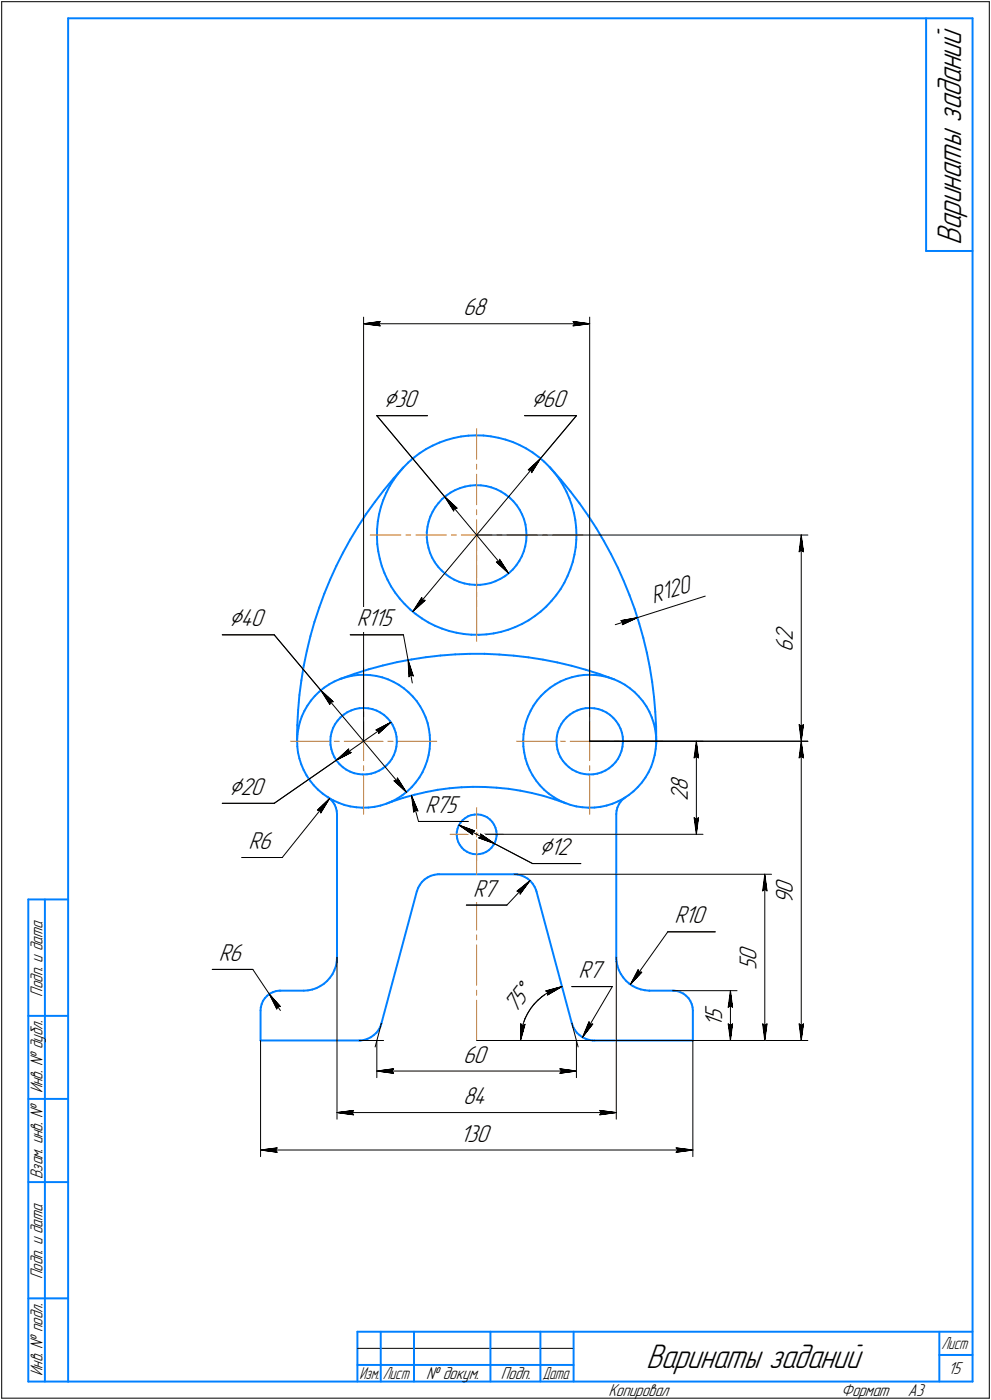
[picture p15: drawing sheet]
<svg xmlns="http://www.w3.org/2000/svg" width="298mm" height="421mm" viewBox="0 0 298 421" stroke-linecap="round" stroke-linejoin="round" font-family="sans-serif">
<defs><g id="words">
<g font-size="10.9">
<text x="289" y="73.7" transform="rotate(-90 289 73.7)">Варинаты заданий</text>
<text x="194.3" y="411.5">Варинаты заданий</text>
</g>
<g font-size="8.5">
<text x="115.3" y="122.4">Ç30</text>
<text x="159.7" y="122.4">Ç60</text>
<text x="68.8" y="188.4">Ç40</text>
<text x="68.8" y="239">Ç20</text>
<text x="162.1" y="257.1">Ç12</text>
</g>
<g font-size="7.8">
<text x="139.3" y="94.8">68</text>
<text x="196.6" y="181.5" transform="rotate(-18 196.6 181.5)">R120</text>
<text x="107.3" y="188.4">R</text>
<text x="110.5" y="188.4">115</text>
<text x="238.4" y="196" transform="rotate(-90 238.4 196)">6</text>
<text x="238.4" y="192.8" transform="rotate(-90 238.4 192.8)">2</text>
<text x="206.9" y="237.8" transform="rotate(-90 206.9 237.8)">8</text>
<text x="127.9" y="244.5">R75</text>
<text x="206.9" y="241" transform="rotate(-90 206.9 241)">2</text>
<text x="74.7" y="255.4">R6</text>
<text x="142.3" y="269.7">R</text>
<text x="145.4" y="269.7">7</text>
<text x="238.4" y="268.8" transform="rotate(-90 238.4 268.8)">0</text>
<text x="238.4" y="272" transform="rotate(-90 238.4 272)">9</text>
<text x="202.8" y="277.7">R10</text>
<text x="65.9" y="289">R6</text>
<text x="227.5" y="291.8" transform="rotate(-90 227.5 291.8)">5</text>
<text x="227.5" y="289" transform="rotate(-90 227.5 289)">0</text>
<text x="174" y="294.2">R7</text>
<text x="155" y="305.1" transform="rotate(-52 155 305.1)">75Å</text>
<text x="217.1" y="308.8" transform="rotate(-90 217.1 308.8)">1</text>
<text x="217.1" y="306.7" transform="rotate(-90 217.1 306.7)">5</text>
<text x="139.3" y="319.6">60</text>
<text x="139.3" y="332.1">84</text>
<text x="138.4" y="343.3">130</text>
</g>
<g font-size="5.5">
<text x="12.8" y="299.7" transform="rotate(-90 12.8 299.7)">Подп. и дата</text>
<text x="12.8" y="328.8" transform="rotate(-90 12.8 328.8)">Инв. № дубл.</text>
<text x="12.8" y="354.6" transform="rotate(-90 12.8 354.6)">Взам. инв. №</text>
<text x="12.8" y="384.7" transform="rotate(-90 12.8 384.7)">Подп. и дата</text>
<text x="12.8" y="413.8" transform="rotate(-90 12.8 413.8)">Инв. № подл.</text>
<text x="285.1" y="413.3">15</text>
<text x="128.2" y="414.8">№ докум.</text>
<text x="150.6" y="414.8">Подп.</text>
<text x="183" y="419.8">Копировал</text>
<text x="253" y="419.8">Формат</text>
<text x="273" y="419.8">A3</text>
</g>
<g font-size="5.4">
<text x="283.1" y="405.8">Лист</text>
<text x="108.1" y="414.8">Изм.</text>
<text x="115.1" y="414.8">Лист</text>
<text x="163.1" y="414.8">Дата</text>
</g>
</g></defs>
<g fill="none" stroke="#0080ff" stroke-width=".59">
<path d="M20.5 5.5v410zM20.5 5.5h272zM278.5 5.5v70zM292.5 5.5v410zM278.5 75.5h14zM122.7 139.1l1.7-1.4zM122.7 139.1l-1.5 1.7zM124.4 137.7l1.8-1.4zM126.2 136.3l1.9-1.2zM128.1 135.1l2-1.1zM130.1 134l2.1-.9zM132.2 133.1l2.1-.8z"/>
<path d="M134.3 132.3l2.1-.6zM136.4 131.7l2.2-.4zM138.6 131.3l2.3-.3zM140.9 131l2.2-.1zM143.1 130.9l2.3 .1zM145.4 131l2.2 .2zM147.6 131.2l2.3 .5zM149.9 131.7l2.1 .5zM152 132.2l2.2 .7zM154.2 132.9l2 .9zM156.2 133.8l2 1.1zM158.2 134.9l1.9 1.2z"/>
<path d="M160.1 136.1l1.9 1.3zM162 137.4l1.7 1.5zM163.7 138.9l1.6 1.6zM107.7 158.4l-2.4 3.9zM110.1 154.6l-2.4 3.8zM112.7 151l-2.6 3.6zM113.4 159.1v2.2zM113.6 156.8l-.2 2.3zM114 154.6l-.4 2.2zM114.6 152.4l-.6 2.2zM115.3 150.3l-.7 2.1zM115.5 147.4l-2.8 3.6z"/>
<path d="M116.2 148.3l-.9 2zM117.2 146.2l-1 2.1zM118.4 144.3l-1.2 1.9zM118.4 143.9l-2.9 3.5zM119.7 142.5l-1.3 1.8zM121.2 140.8l-1.5 1.7zM121.3 140.5l-2.9 3.4zM128.6 158.5l-.2 1.5zM128.9 156.9l-.3 1.6zM129.4 155.4l-.5 1.5zM130.1 153.9l-.7 1.5zM130.9 152.6l-.8 1.3z"/>
<path d="M131.9 151.3l-1 1.3zM132.9 150.1l1.3-1zM132.9 150.1l-1 1.2zM134.2 149.1l1.3-.9zM135.5 148.2l1.4-.8zM136.9 147.4l1.4-.6zM138.3 146.8l1.5-.5zM139.8 146.3l1.6-.3zM141.4 146l1.6-.1zM143 145.9l1.6 .1zM144.6 146l1.6 .2zM146.2 146.2l1.5 .4z"/>
<path d="M147.7 146.6l1.5 .5zM149.2 147.1l1.5 .7zM150.7 147.8l1.3 .9zM152 148.7l1.2 .9zM153.2 149.6l1.2 1.1zM154.4 150.7l1 1.3zM155.4 152l.9 1.3zM156.3 153.3l.7 1.4zM157 154.7l.6 1.5zM157.6 156.2l.4 1.6zM158 157.8l.2 1.5zM158.2 159.3l.1 1.6z"/>
<path d="M165.3 140.5l1.5 1.7zM165.4 140.5l.3 .4zM165.7 140.9l3 3.4zM166.8 142.2l1.3 1.8zM168.1 144l1.2 1.9zM168.7 144.3l2.8 3.5zM169.3 145.9l1 2zM170.3 147.9l.9 2zM171.2 149.9l.8 2.2zM171.5 147.8l2.8 3.6zM172 152.1l.6 2.1zM172.6 154.2l.4 2.2z"/>
<path d="M173 156.4l.3 2.3zM173.3 158.7l.1 2.2zM174.3 151.4l2.6 3.7zM176.9 155.1l2.4 3.7zM179.3 158.8l2.3 3.9zM97.5 178.5l-1.5 4.2zM99.3 174.3l-1.8 4.2zM101.1 170.2l-1.8 4.1zM103.2 166.2l-2.1 4zM105.3 162.3l-2.1 3.9zM113.4 161.3l.1 2.3zM113.5 163.6l.2 2.2z"/>
<path d="M113.7 165.8l.5 2.2zM114.2 168l.6 2.2zM114.8 170.2l.8 2.1zM115.6 172.3l.9 2.1zM116.5 174.4l1.1 2zM117.6 176.4l1.2 1.8zM118.8 178.2l1.4 1.8zM128.4 160v1.6zM128.4 161.6l.1 1.6zM128.5 163.2l.4 1.6zM128.9 164.8l.4 1.5zM129.3 166.3l.7 1.4z"/>
<path d="M130 167.7l.8 1.4zM130.8 169.1l.9 1.3zM131.7 170.4l1.1 1.2zM132.8 171.6l1.2 1zM134 172.6l1.3 1zM135.3 173.6l1.4 .8zM136.7 174.4l1.4 .6zM138.1 175l1.6 .5zM139.7 175.5l1.5 .3zM141.2 175.8l1.6 .1zM142.8 175.9h1.6zM144.4 175.9l1.6-.2z"/>
<path d="M146 175.7l1.5-.4zM147.5 175.3l1.5-.5zM149 174.8l1.5-.7zM150.5 174.1l1.3-.8zM151.8 173.3l1.3-1zM153.1 172.3l1.2-1.1zM155.3 170l-1 1.2zM156.2 168.7l-.9 1.3zM156.9 167.3l-.7 1.4zM157.5 165.8l-.6 1.5zM157.9 164.3l-.4 1.5zM158.2 162.7l-.3 1.6z"/>
<path d="M158.3 161.1l-.1 1.6zM158.3 160.9v.2zM167.3 179l-1.5 1.8zM168.6 177.2l-1.3 1.8zM169.7 175.3l-1.1 1.9zM170.7 173.2l-1 2.1zM171.5 171.2l-.8 2zM172.3 169l-.8 2.2zM172.8 166.8l-.5 2.2zM173.1 164.6l-.3 2.2zM173.3 162.3l-.2 2.3zM173.4 160.9l-.1 1.4z"/>
<path d="M181.6 162.7l2.2 4zM183.8 166.7l2 4zM185.8 170.7l1.8 4.1zM187.6 174.8l1.7 4.2zM189.3 179l1.6 4.2zM92.3 195.7l-.9 4.5zM93.3 191.3l-1 4.4zM94.6 187l-1.3 4.3zM96 182.7l-1.4 4.3zM119.4 199.1l4.3-.8zM120.2 180l1.5 1.7zM121.7 181.7l1.6 1.6z"/>
<path d="M123.3 183.3l1.8 1.4zM123.7 198.3l4.4-.6zM125.1 184.7l1.8 1.3zM126.9 186l1.9 1.2zM128.1 197.7l4.4-.6zM128.8 187.2l2.1 1zM130.9 188.2l2 .9zM132.5 197.1l4.4-.3zM132.9 189.1l2.2 .7zM135.1 189.8l2.1 .5zM136.9 196.8l4.4-.2zM137.2 190.3l2.3 .4z"/>
<path d="M139.5 190.7l2.2 .2zM141.3 196.6h4.4zM141.7 190.9h2.3zM144 190.9l2.2-.1zM145.7 196.6l4.4 .2zM146.2 190.8l2.3-.3zM148.5 190.5l2.2-.5zM150.1 196.8l4.4 .4zM150.7 190l2.1-.6zM152.8 189.4l2.1-.8zM154.5 197.2l4.4 .5zM154.9 188.6l2.1-.9z"/>
<path d="M157 187.7l2-1.1zM158.9 197.7l4.4 .7zM159 186.6l1.8-1.3zM160.8 185.3l1.8-1.4zM162.6 183.9l1.7-1.5zM163.3 198.4l4.3 .8zM165.8 180.8l-1.5 1.6zM167.6 199.2l4.3 1zM190.9 183.2l1.3 4.3zM192.2 187.5l1.3 4.4zM193.5 191.9l1 4.4zM194.5 196.3l.9 4.4z"/>
<path d="M89.4 218.1l-.1 4.4zM89.7 213.5l-.3 4.6zM89.7 219l-.2 1.9zM90 209l-.3 4.5zM90.2 217.2l-.5 1.8zM90.6 204.6l-.6 4.4zM90.8 215.5l-.6 1.7zM91.4 200.2l-.8 4.4zM91.5 213.8l-.7 1.7zM92.5 212.2l-1 1.6zM93.5 210.7l-1 1.5zM94.7 209.3l1.3-1.3z"/>
<path d="M94.7 209.3l-1.2 1.4zM96 208l1.5-1.2zM97.5 206.8l1.5-1zM99 205.8l1.6-.9zM100.2 218.9l-.5 1.3zM100.6 204.9l1.7-.7zM100.8 217.8l-.6 1.1zM101.5 216.7l-.7 1.1zM102.2 204.3l.3-.2zM102.3 204.2l1.7-.5zM102.4 215.8l1-.9zM102.4 215.8l-.9 .9z"/>
<path d="M102.5 204.1l4.1-1.5zM103.4 214.9l1-.7zM104 203.7l1.8-.5zM104.4 214.2l1.2-.5zM105.6 213.7l1.2-.5zM105.8 203.2l1.9-.2zM106.6 202.6l4.3-1.3zM106.8 213.2l1.3-.2zM107.7 203l1.8-.1zM108.1 213l1.3-.1zM109.4 212.9l1.3 .1zM109.5 202.9l1.8 .1z"/>
<path d="M110.7 213l1.3 .3zM110.9 201.3l4.2-1.1zM111.3 203l1.8 .3zM112 213.3l1.2 .4zM113.1 203.3l1.8 .4zM113.2 213.7l1.2 .6zM114.4 214.3l1.1 .7zM114.9 203.7l1.8 .6zM115.1 200.2l4.3-1.1zM115.5 215l1 .9zM116.5 215.9l.8 1zM116.7 204.3l1.6 .8z"/>
<path d="M117.3 216.9l.7 1zM118 217.9l.6 1.2zM118.3 205.1l1.6 .9zM118.6 219.1l.4 1.2zM119.9 206l1.6 1zM121.5 207l1.4 1.2zM122.9 208.2l1.3 1.3zM124.2 209.5l1.1 1.4zM125.3 210.9l1.1 1.5zM126.4 212.4l.9 1.6zM127.3 214l.7 1.7zM128 215.7l.6 1.8z"/>
<path d="M128.6 217.5l.4 1.8zM129 219.3l.2 1.8zM157.7 219l-.3 1.9zM158.2 217.2l-.5 1.8zM158.8 215.5l-.6 1.7zM159.6 213.8l-.8 1.7zM160.4 212.2l-.8 1.6zM161.5 210.7l-1.1 1.5zM162.7 209.3l1.3-1.3zM162.7 209.3l-1.2 1.4zM164 208l1.4-1.2zM165.4 206.8l1.6-1z"/>
<path d="M167 205.8l1.6-.9zM168.2 218.9l-.5 1.3zM168.6 204.9l1.7-.7zM168.8 217.8l-.6 1.1zM169.5 216.7l-.7 1.1zM170.3 204.2l1.7-.5zM170.4 215.8l1-.9zM170.4 215.8l-.9 .9zM171.4 214.9l1.1-.7zM171.9 200.2l4.2 1.2zM172 203.7l1.8-.5zM172.5 214.2l1.1-.5z"/>
<path d="M173.6 213.7l1.3-.5zM173.8 203.2l1.8-.2zM174.9 213.2l1.2-.2zM175.6 203l1.9-.1zM176.1 201.4l4.2 1.3zM176.1 213l1.3-.1zM177.4 212.9l1.3 .1zM177.5 202.9l1.8 .1zM178.7 213l1.3 .3zM179.3 203l1.8 .3zM180 213.3l1.2 .4zM180.3 202.7l4.2 1.6z"/>
<path d="M181.1 203.3l1.8 .4zM181.2 213.7l1.2 .6zM182.4 214.3l1.1 .7zM182.9 203.7l1.8 .6zM183.5 215l.9 .9zM184.4 215.9l.9 1zM184.7 204.3l1.7 .8zM185.3 216.9l.7 1zM186 217.9l.6 1.2zM186.4 205.1l1.6 .9zM186.6 219.1l.4 1.2zM188 206l1.4 1z"/>
<path d="M189.4 207l1.5 1.2zM190.9 208.2l1.3 1.3zM192.2 209.5l1.1 1.4zM193.3 210.9l1.1 1.5zM194.4 212.4l.9 1.6zM195.3 214l.7 1.7zM195.4 200.7l.7 4.4zM196 215.7l.6 1.8zM196.1 205.1l.6 4.5zM196.6 217.5l.4 1.8zM196.7 209.6l.4 4.5zM197 219.3l.3 1.8z"/>
<path d="M197.1 214.1l.2 4.5zM197.3 218.6l.1 4.5zM89.3 222.5l.1 .6zM89.4 222.7v1.8zM89.4 224.5l.2 1.8zM89.5 220.9l-.1 1.8zM89.6 226.3l.4 1.8zM90 228.1l.6 1.8zM90.6 229.9l.7 1.7zM91.3 231.6l.9 1.6zM92.2 233.2l1 1.5zM93.2 234.7l1.2 1.5z"/>
<path d="M94.4 236.2l1.2 1.3zM95.6 237.5l1.4 1.2zM97 238.7l1.6 1zM98.6 239.7l1.5 1zM98.6 239.8l.8 .6zM99.4 222.8v1.2zM99.4 224l.3 1.3zM99.4 221.4v1.4zM99.7 225.3l.3 1.3zM99.7 220.2l-.3 1.2zM100 226.6l.6 1.2zM100.6 227.8l.7 1.1z"/>
<path d="M101.3 228.9l.8 .9zM102.1 229.8l1 .9zM103.1 230.7l1 .8zM104.1 231.5l1.2 .6zM105.3 232.1l1.2 .4zM106.5 232.5l1.3 .3zM107.8 232.8l1.3 .1zM109.1 232.9h1.3zM110.4 232.9l1.3-.2zM111.7 232.7l1.2-.4zM112.9 232.3l1.2-.6zM114.1 231.7l1.1-.6z"/>
<path d="M115.2 231.1l1-.9zM117.1 229.3l-.9 .9zM117.9 228.2l-.8 1.1zM118.4 227.1l-.5 1.1zM118.9 225.8l-.5 1.3zM119 220.3l.3 1.3zM119.2 224.6l-.3 1.2zM119.3 221.6v1.3zM119.3 223.3l-.1 1.3zM119.3 222.9v.4zM121 239.1l1.5-1.1zM121.2 239.9l3.5-.9z"/>
<path d="M122.5 238l1.3-1.3zM124.7 239l3.4-.8zM125 235.3l-1.2 1.4zM126.1 233.8l-1.1 1.5zM127 232.3l-.9 1.5zM127.8 230.6l-.8 1.7zM128.1 238.2l3.6-.7zM128.4 228.9l-.6 1.7zM128.9 227.1l-.5 1.8zM129.2 225.3l-.3 1.8zM129.2 221.1l.1 1.8zM129.3 223.4l-.1 1.9z"/>
<path d="M129.3 222.9v.5zM131.7 237.5l3.5-.4zM135.2 237.1l3.5-.3zM138.7 236.8l3.6-.2zM142.3 236.6l3.5 .1zM145.8 236.7l3.6 .2zM149.4 236.9l3.6 .3zM153 237.2l3.5 .6zM156.5 237.8l3.5 .7zM157.4 222.7v1.8zM157.4 224.5l.2 1.8zM157.4 220.9v1.8z"/>
<path d="M157.6 226.3l.4 1.8zM158 228.1l.6 1.8zM158.6 229.9l.7 1.7zM159.3 231.6l.9 1.6zM160 238.5l3.4 .9zM160.2 233.2l1 1.5zM161.2 234.7l1.1 1.5zM162.3 236.2l1.3 1.3zM163.4 239.4l3.4 1zM163.6 237.5l1.4 1.2zM165 238.7l1.5 1zM166.5 239.7l1.6 1z"/>
<path d="M167.3 222.8l.1 1.2zM167.4 224l.2 1.3zM167.5 221.4l-.2 1.4zM167.6 225.3l.4 1.3zM167.7 220.2l-.2 1.2zM168 226.6l.6 1.2zM168.6 227.8l.7 1.1zM169.3 228.9l.8 .9zM170.1 229.8l1 .9zM171.1 230.7l1 .8zM172.1 231.5l1.2 .6zM173.3 232.1l1.2 .4z"/>
<path d="M174.5 232.5l1.3 .3zM175.8 232.8l1.3 .1zM177.1 232.9h1.3zM178.4 232.9l1.3-.2zM179.7 232.7l1.2-.4zM180.9 232.3l1.2-.6zM182.1 231.7l1.1-.6zM183.2 231.1l1-.9zM185.1 229.3l-.9 .9zM185.8 228.2l-.7 1.1zM186.4 227.1l-.6 1.1zM186.9 225.8l-.5 1.3z"/>
<path d="M187 220.3l.3 1.3zM187.2 224.6l-.3 1.2zM187.3 221.6l.1 1.3zM187.3 223.3l-.1 1.3zM187.4 222.9l-.1 .4zM189.1 239.1l1.4-1.1zM190.5 238l1.3-1.3zM193 235.3l-1.2 1.4zM194.1 233.8l-1.1 1.5zM195 232.3l-.9 1.5zM195.8 230.6l-.8 1.7zM196.4 228.9l-.6 1.7z"/>
<path d="M196.9 227.1l-.5 1.8zM197.2 225.3l-.3 1.8zM197.3 221.1l.1 1.8zM197.4 223.4l-.2 1.9zM197.4 222.9v.5zM99.4 240.4l.7 .7zM100.1 241.1l.5 .9zM100.1 240.7l1.7 .7zM100.6 242l.4 .9zM101 242.9l.3 1zM101.3 243.9v.9zM101.3 244.8v43.1z"/>
<path d="M101.8 241.4l1.7 .7zM103.5 242.1l1.8 .4zM105.3 242.5l1.8 .3zM107.1 242.8l1.9 .1zM109 242.9h1.8zM110.8 242.9l1.8-.2zM112.6 242.7l1.8-.4zM114.4 242.3l1.8-.6zM116.2 241.7l1.7-.7zM116.5 241.6l1.4-.5zM117.9 241.1l3.3-1.2zM117.9 241l1.6-.8z"/>
<path d="M119.5 240.2l1.5-1.1zM137.4 250.2v1zM137.4 251.2l.1 1zM137.5 252.2l.3 1zM137.6 249.3l-.2 .9zM137.8 253.2l.5 .9zM138 248.3l-.4 1zM138.3 254.1l.6 .8zM138.5 247.4l-.5 .9zM138.9 254.9l.7 .7zM139.1 246.7l.8-.7zM139.1 246.7l-.6 .7z"/>
<path d="M139.6 255.6l.8 .6zM139.9 246l.9-.5zM140.4 256.2l.9 .4zM140.8 245.5l.9-.3zM141.3 256.6l1 .2zM141.7 245.2l1-.2zM142.3 256.8l1 .1zM142.7 245l1-.1zM143.3 256.9l1-.1zM143.7 244.9l1 .2zM144.3 256.8l1-.2zM144.7 245.1l1 .3z"/>
<path d="M145.3 256.6l.9-.4zM145.7 245.4l.9 .4zM146.2 256.2l.9-.5zM146.6 245.8l.8 .7zM147.1 255.7l.7-.7zM147.4 246.5l.6 .7zM148 247.2l.6 .8zM148.4 254.2l-.6 .8zM148.6 248l.4 1zM148.9 253.3l-.5 .9zM149 249l.3 .9zM149.2 252.3l-.3 1z"/>
<path d="M149.3 249.9l.1 1zM149.4 251.3l-.2 1zM149.4 250.9v.4zM166.8 240.4l3.4 1.2zM168.1 240.7l1.7 .7zM169.8 241.4l1.7 .7zM171.5 242.1l1.8 .4zM173.3 242.5l1.8 .3zM175.1 242.8l1.9 .1zM177 242.9h1.8zM178.8 242.9l1.8-.2zM180.6 242.7l1.8-.4z"/>
<path d="M182.4 242.3l1.8-.6zM184.2 241.7l1.7-.7zM185.3 244.8v43.1zM185.4 243.8l-.1 1zM185.7 242.9l-.3 .9zM185.9 241l1.6-.8zM186.1 241.9l-.4 1zM186.6 241.1l-.5 .8zM187.3 240.4l-.7 .7zM187.3 240.4l.8-.6zM187.5 240.2l1.6-1.1zM8.5 270.5v145z"/>
<path d="M8.5 270.5h12zM13.5 270.5v145zM125.3 268.1l-10.6 39.6zM125.7 267.1l-.4 1zM126.2 266.1l-.5 1zM126.9 265.3l-.7 .8zM126.9 265.3l.8-.8zM127.7 264.5l.9-.6zM128.6 263.9l.9-.5zM129.5 263.4l1.1-.3zM130.6 263.1l1.1-.2zM131.7 262.9h.4z"/>
<path d="M132.1 262.9h22.5zM154.6 262.9l1.1 .1zM155.7 263l1 .3zM156.7 263.3l1 .4zM157.7 263.7l1 .5zM158.7 264.2l.8 .7zM159.5 264.9l.7 .9zM160.2 265.8l.6 .9zM160.8 266.7l.4 1zM161.2 267.7l.1 .4zM161.3 268.1l10.7 39.6zM80.3 299.5l-.6 .7z"/>
<path d="M80.3 299.5l.9-.7zM81.2 298.8l.8-.4zM82 298.4l1-.3zM83 298.1l1-.2zM84 297.9h.3zM84.3 297.9h7.1zM91.4 297.9h1.2zM92.6 297.9l1.3-.3zM93.9 297.6l1.3-.4zM95.2 297.2l1.1-.6zM96.3 296.6l1.1-.7zM97.4 295.9l1-.9z"/>
<path d="M99.2 294l-.8 1zM100 293l-.8 1zM100.5 291.8l-.5 1.2zM101 290.6l-.5 1.2zM101.3 289.3l-.3 1.3zM101.3 288v1.3zM101.3 288h.1M185.3 287.9l.1 1.3zM185.4 289.2l.3 1.3zM185.7 290.5l.4 1.2zM186.1 291.7l.6 1.2zM186.7 292.9l.7 1.1z"/>
<path d="M187.4 294l.9 1zM188.3 295l.9 .8zM189.2 295.8l1.1 .7zM190.3 296.5l1.2 .6zM191.5 297.1l1.2 .5zM192.7 297.6l1.3 .2zM194 297.8l1.2 .1zM195.2 297.9h.1M195.3 297.9h7.1zM202.4 297.9h.3zM202.7 297.9l1 .2zM203.7 298.1l.9 .3z"/>
<path d="M204.6 298.4l.9 .4zM205.5 298.8l.8 .7zM206.3 299.5l.8 .7zM8.5 305.5h12zM78.4 312.9h29.6zM78.4 303.9v9zM78.4 302.9v1zM78.7 302l-.3 .9zM79.1 301l-.4 1zM79.7 300.2l-.6 .8zM108 312.9h.4zM108.4 312.9l1.1-.1z"/>
<path d="M109.5 312.8l1-.4zM110.5 312.4l1-.4zM111.5 312l.9-.7zM112.4 311.3l.8-.7zM113.9 309.7l-.7 .9zM114.4 308.8l-.5 .9zM114.7 307.7l-.3 1.1zM172 307.7l.3 1.1zM172.3 308.8l.5 .9zM172.8 309.7l.7 .9zM173.5 310.6l.8 .7zM174.3 311.3l.9 .7z"/>
<path d="M175.2 312l.9 .4zM176.1 312.4l1.1 .4zM177.2 312.8l1.1 .1zM178.3 312.9h.4zM178.7 312.9h29.7zM207.1 300.2l.5 .8zM207.6 301l.4 1zM208 302l.3 .9zM208.3 302.9l.1 1zM208.4 303.9v9zM8.5 330.5h12zM8.5 355.5h12z"/>
<path d="M8.5 390.5h12zM8.5 415.5h12zM20.5 415.5h272zM107.5 400.5h185zM107.5 400.5v15zM107.5 410.5h7zM114.5 400.5v15zM114.5 410.5h10zM124.5 400.5v15zM124.5 410.5h23zM147.5 400.5v15zM147.5 410.5h15z"/>
<path d="M162.5 400.5v15zM162.5 410.5h10zM172.5 400.5v15zM282.5 400.5v15zM282.5 407.5h10z"/>
</g>
<g fill="none" stroke="#ff8000" stroke-width=".3">
<path d="M143.3 128.9v9.2zM143.3 139.6v1.5zM143.3 142.6v9.2zM143.3 153.3v1.5zM143.3 156.3v4.6zM111.3 160.9h9.3zM122 160.9h1.5zM125.1 160.9h9.1zM135.8 160.9h1.4zM138.7 160.9h4.6zM143.3 160.9v12.8zM143.3 175.2v1.5z"/>
<path d="M143.3 178.2v12.7zM143.3 170v9.2zM143.3 167v1.5zM143.3 160.9v4.6zM143.3 160.9h4.7zM149.4 160.9h1.6zM152.4 160.9h9.2zM163.2 160.9h1.4zM166.2 160.9h9.1zM143.3 183.7v9.2zM143.3 180.7v1.5zM109.3 200.9v11.7z"/>
<path d="M109.3 214.1v1.5zM109.3 217.1v5.8zM177.3 200.9v11.7zM177.3 214.1v1.5zM177.3 217.1v5.8zM87.3 222.9h11.7zM100.5 222.9h1.5zM103.5 222.9h5.8zM109.3 233.3v11.6zM109.3 230.3v1.5zM109.3 222.9v5.9zM109.3 222.9h5.9z"/>
<path d="M116.7 222.9h1.5zM119.7 222.9h11.7zM155.4 222.9h11.6zM168.5 222.9h1.5zM171.5 222.9h5.8zM177.3 233.3v11.6zM177.3 230.3v1.5zM177.3 222.9v5.9zM177.3 222.9h5.9zM184.7 222.9h1.5zM187.7 222.9h11.6zM135.3 250.9h8z"/>
<path d="M143.3 250.9v12.2zM143.3 250.9v8zM143.3 242.9v8zM143.3 250.9h8zM143.3 264.5v1.6zM143.3 267.5v12.2zM143.3 281.2v1.5zM143.3 284.2v12.1zM143.3 297.8v1.5zM143.3 300.8v12.1z"/>
</g>
<g fill="none" stroke="#000" stroke-width=".3">
<path d="M.5 .5v420zM.5 .5h297zM297.5 .5v420zM109.3 95.4v127.5zM109.3 97.4l5-.7zM109.3 97.4l5 .6zM109.3 97.4h68zM113.8 97.4l.5 .6zM114.3 96.7l-.5 .7zM172.3 98l5-.6zM172.3 96.7l.5 .7zM172.3 96.7l5 .7z"/>
<path d="M172.8 97.4l-.5 .6zM177.3 95.4v127.5zM113.3 125l20.4 24.4zM113.3 125h15.3zM157.7 125h15.7zM162.6 137.9l-2.7 4.3zM162.6 137.9l-38.5 46zM173.4 125l-10.8 12.9zM133.7 149.4l3.8 3.4zM133.7 149.4l2.7 4.3zM133.7 149.4l19.3 23zM136.6 152.9l.9-.1z"/>
<path d="M136.6 152.9l-.2 .8zM158.9 141.3l.8 .1zM158.9 141.3l3.7-3.4zM159.7 141.4l.2 .8zM126.8 179.7l-2.7 4.2zM126.8 179.7l.2 .8zM143.3 160.9h99.7zM149.3 169l3.7 3.4zM149.3 169h.8zM150.2 168.2l-.1 .8zM150.2 168.2l2.8 4.2zM240.3 165.9l.7-.5z"/>
<path d="M241 160.9l.6 5zM241 165.4l.6 .5zM241 160.9l-.7 5zM241 160.9v62zM66.8 190.9h15.7zM82.5 190.9l14 16.7zM105.3 190.9h16zM121.3 190.9l1.4 7.6zM122.7 198.5l.3 5zM122.7 198.5l1.6 4.8zM122.7 198.5l1.3 6.9zM124.1 183.9l3.7-3.3z"/>
<path d="M127 180.5l.8 .1zM185 187.9l6.7-2.1zM186.7 186.6l5-.8zM186.7 186.6l.7 .5zM187.2 187.9l4.5-2.1zM187.4 187.1l-.2 .8zM191.7 185.8l20.4-6.5zM96.5 207.6l3.7 3.4zM96.5 207.6l2.7 4.3zM96.5 207.6l25.7 30.7zM99.4 211.1l.8-.1zM99.4 211.1l-.2 .8z"/>
<path d="M113.1 219.5l.8 .3zM113.1 219.5l4.5-2.3zM113.9 219.8l-.1 .8zM123.5 202.9l-.5 .6zM123.5 202.9l.8 .4zM240.3 217.9l.7 5zM240.3 217.9l.7 .5zM241 218.4l.6-.5zM241.6 217.9l-.6 5zM101.1 228.6l3.8-3.3zM101.1 228.6l4.5-2.3zM101.1 228.6l16.5-11.4z"/>
<path d="M104.8 226.1l.8 .2zM104.9 225.3l-.1 .8zM113.8 220.6l3.8-3.4zM118.5 234.8l3.7 3.5zM118.5 234.8h.8zM119.5 234l-.2 .8zM119.5 234l2.7 4.3zM123.7 239.2l2 4.7zM123.7 239.2l.7 5zM123.7 239.2l2.2 7.9zM177.3 222.9h65.7zM177.3 222.9h34.1z"/>
<path d="M208.7 227.9l.7-.5zM209.4 222.9l.7 5zM209.4 227.4l.7 .5zM209.4 222.9l-.7 5zM209.4 222.9v28zM240.3 227.9l.7-.5zM241 222.9l.6 5zM241 227.4l.6 .5zM241 222.9l-.7 5zM241 222.9v90zM66.8 241.6h15.7zM72.7 257.9h12.2z"/>
<path d="M82.5 241.6l18.6-13zM95.5 243.6l.8 .1zM95.5 243.6l3.6-3.4zM96.3 243.7l.2 .8zM99.1 240.2l-2.6 4.3zM99.1 240.2l-14.2 17.7zM124.9 243.6l.8 .3zM124.9 243.6l-.5 .6zM125.9 247.1h14.9zM138 248.2l4.7 1.7zM138 248.2l4.2 2.8zM138 248.2l10.7 5.5z"/>
<path d="M142 250.2l.7-.3zM142 250.2l.2 .8zM143.3 250.9h68.1zM143.9 252l4.8 1.7zM143.9 252l.8-.4zM144.5 250.8l.2 .8zM144.5 250.8l4.2 2.9zM148.7 253.7l11.4 6zM160.1 259.7h14.6zM208.7 245.9l.7 5zM208.7 245.9l.7 .5zM209.4 246.4l.7-.5z"/>
<path d="M210.1 245.9l-.7 5zM140.3 272.2h12.1zM154.6 262.9h77.4zM155.5 268l.8 .1zM155.5 268l3.9-3.2zM156.3 268.1l.1 .8zM159.4 264.8l-3 4.1zM159.4 264.8l-7 7.4zM229.4 267.9l.6-.5zM230 262.9l.7 5zM230 267.4l.7 .5zM230 262.9l-.6 5z"/>
<path d="M230 262.9v50zM63.8 291.5h12.2zM76 291.5l5 7.5zM81 299l3.3 3.7zM81 299l2.2 4.4zM81 299l3.3 4.9zM101.3 287.9v48.7zM163 299.7l1.4-1zM164.1 298l.7 .4zM164.1 298l4.9-1.3zM164.4 298.7l1.5-.8zM164.6 299.3l4.4-2.6z"/>
<path d="M164.8 298.4l-.2 .9zM165.9 297.9l1.5-.7zM167.4 297.2l1.6-.5zM172 296.7h12.1zM184.1 296.7l-8.9 15.3zM185.3 287.9v48.7zM191.9 291.6l-2.3 4.5zM191.9 291.6l.3 .8zM192.2 292.4h.8zM193 292.4l-3.4 3.7zM200.8 280.2h14.3zM200.8 280.2l-11.2 15.9z"/>
<path d="M202.4 297.9h19.3zM219.7 297.9l.6 5zM219.7 297.9l-.7 5zM219.7 297.9v15zM78.4 312.9v35zM83.5 302.7h.8zM83.5 302.7l-.3 .7zM108 312.9h7.4zM113.3 312.9v11.2zM114.7 307.7l-1.9 7.2zM143.3 312.9h99.7zM154.6 312.9h24.1z"/>
<path d="M156.5 312.9h.1M156.6 307.9l-.1 5zM156.6 307.9l.6 .6zM156.7 311.2l-.2 1.7zM156.9 309.5l-.2 1.7zM157.2 308.5l.7-.4zM157.4 307.9l-.5 1.6zM157.9 306.3l-.5 1.6zM157.9 308.1l-1.4 4.8zM158.7 304.8l-.8 1.5zM159.6 303.4l-.9 1.4zM160.6 302l-1 1.4z"/>
<path d="M161.8 300.8l1.2-1.1zM161.8 300.8l-1.2 1.2zM171.4 312.9h7.3zM172 307.7l1.9 7.2zM173.4 312.9v11.2zM177.1 307.3l-1.9 4.7zM177.1 307.3l.4 .8zM177.5 308.1l.8-.1zM178.3 308l-3.1 4zM208.4 312.9v35zM208.4 312.9h23.6zM208.4 312.9h13.3z"/>
<path d="M219 302.9l.7-.5zM219 307.9l.7 5zM219 307.9l.7 .5zM219.7 302.4l.6 .5zM219.7 308.4l.6-.5zM220.3 307.9l-.6 5zM229.4 307.9l.6 5zM229.4 307.9l.6 .5zM230 308.4l.7-.5zM230.7 307.9l-.7 5zM240.3 307.9l.7 5zM240.3 307.9l.7 .5z"/>
<path d="M241 308.4l.6-.5zM241.6 307.9l-.6 5zM101.3 334.6l5-.6zM101.3 334.6l5 .7zM101.3 334.6h84zM105.8 334.6l.5 .7zM106.3 334l-.5 .6zM113.3 322.1l5.1-.7zM113.3 322.1l5.1 .7zM113.3 322.1h60.1zM117.9 322.1l.5 .7zM118.4 321.4l-.5 .7z"/>
<path d="M168.4 322.8l5-.7zM168.4 321.4l.5 .7zM168.4 321.4l5 .7zM168.9 322.1l-.5 .7zM180.3 335.3l5-.7zM180.3 334l.5 .6zM180.3 334l5 .6zM180.8 334.6l-.5 .7zM78.4 345.9l5-.7zM78.4 345.9l5 .6zM78.4 345.9h130zM82.8 345.9l.6 .6z"/>
<path d="M83.4 345.2l-.6 .7zM203.3 346.5l5.1-.6zM203.3 345.2l.5 .7zM203.3 345.2l5.1 .7zM203.8 345.9l-.5 .6zM107.5 405.5h65zM.5 420.5h297z"/>
</g>
<g fill="#fff" stroke="#fff" stroke-width=".3">
<path d="M126.7 179h.1zM126.7 179.1h.2zM126.6 179.1h.3zM126.6 179.2h.4zM126.6 179.2h.4zM126.5 179.2h.6zM126.5 179.3h.6zM126.5 179.3h.7zM126.4 179.4h.8zM126.4 179.4h.9zM126.4 179.5h.9zM126.4 179.5h1zM126.4 179.5h1zM126.3 179.6h1.2zM126.3 179.6h1.2zM126.3 179.7h1.3zM126.2 179.7h1.4zM126.2 179.7h1.4zM126.2 179.8h1.5zM126.2 179.8h1.6zM126.2 179.9h1.6zM126.1 179.9h1.7zM126.1 180h1.8zM126.1 180h1.9zM126 180h2zM126 180.1h2.1zM126 180.1h2.1zM125.9 180.2h2.3zM125.9 180.2h2.3zM125.9 180.3h2.4zM125.9 180.3h2.4zM125.9 180.3h2.5zM125.8 180.4h2.6zM125.8 180.4h2.7zM125.8 180.5h2.7zM125.7 180.5h2.9zM125.7 180.6h2.8zM125.7 180.6h2.8zM125.6 180.6h2.8zM125.6 180.7h2.8zM125.6 180.7h2.8zM125.6 180.8h2.7zM125.6 180.8h2.7zM125.5 180.8h2.7zM125.5 180.9h2.7zM125.5 180.9h2.6zM125.4 181h2.7zM125.4 181h2.6zM125.4 181.1h2.6zM125.4 181.1h2.5zM125.3 181.1h2.6zM125.3 181.2h2.5zM125.3 181.2h2.5zM125.3 181.3h2.5zM125.2 181.3h2.5zM125.2 181.4h2.5zM125.2 181.4h2.4zM125.2 181.4h2.4zM125.1 181.5h2.5zM125.1 181.5h2.4zM125.1 181.6h2.3zM125.1 181.6h2.3zM125 181.7h2.3zM125 181.7h2.3zM125 181.7h2.3zM125 181.8h2.2zM124.9 181.8h2.3zM124.9 181.9h2.2zM124.9 181.9h2.2zM124.8 181.9h2.2zM124.8 182h2.2zM124.8 182h2.1zM124.8 182.1h2.1zM124.7 182.1h2.1zM124.7 182.2h2.1zM124.7 182.2h2zM124.7 182.2h2zM124.7 182.3h2zM124.7 182.3h1.9zM124.7 182.4h1.9zM124.6 182.4h1.9zM124.6 182.5h1.9zM124.6 182.5h1.8zM124.6 182.5h1.8zM124.6 182.6h1.7zM124.6 182.6h1.7zM124.5 182.7h1.7zM124.5 182.7h1.7zM124.5 182.8h1.7zM124.5 182.8h1.6zM124.5 182.8h1.6zM124.5 182.9h1.5zM124.5 182.9h1.5zM124.5 183h1.4zM124.5 183h1.4zM124.4 183h1.4zM124.4 183.1h1.4zM124.4 183.1h1.3zM124.4 183.2h1.2zM124.4 183.2h1.1zM124.4 183.3h1zM124.3 183.3h1zM124.3 183.3h1zM124.3 183.4h.9zM124.3 183.4h.8zM124.3 183.5h.7zM124.3 183.5h.7zM124.2 183.6h.7zM124.2 183.6h.6zM124.2 183.6h.5zM124.2 183.7h.4zM124.2 183.7h.3zM124.2 183.8h.3zM124.2 183.8h.2z"/>
<path d="M162.3 138h.3zM162.3 138h.2zM162.2 138.1h.3zM162.1 138.1h.4zM162.1 138.2h.4zM162 138.2h.5zM161.9 138.3h.6zM161.8 138.3h.7zM161.7 138.3h.7zM161.7 138.4h.7zM161.6 138.4h.8zM161.5 138.5h.9zM161.4 138.5h1zM161.3 138.6h1.1zM161.3 138.6h1zM161.2 138.6h1.1zM161.1 138.7h1.2zM161 138.7h1.3zM161 138.8h1.3zM160.9 138.8h1.4zM160.8 138.9h1.5zM160.8 138.9h1.5zM160.7 138.9h1.6zM160.7 139h1.6zM160.7 139h1.6zM160.6 139.1h1.6zM160.6 139.1h1.6zM160.5 139.1h1.7zM160.5 139.2h1.7zM160.4 139.2h1.8zM160.4 139.3h1.8zM160.3 139.3h1.8zM160.3 139.4h1.8zM160.2 139.4h1.9zM160.2 139.4h1.9zM160.1 139.5h2zM160.1 139.5h2zM160.1 139.6h2zM160 139.6h2.1zM160 139.7h2.1zM159.9 139.7h2.2zM159.9 139.7h2.1zM159.9 139.8h2.1zM159.8 139.8h2.2zM159.7 139.9h2.3zM159.7 139.9h2.2zM159.6 140h2.3zM159.6 140h2.3zM159.6 140h2.2zM159.5 140.1h2.3zM159.5 140.1h2.3zM159.4 140.2h2.4zM159.4 140.2h2.3zM159.3 140.3h2.4zM159.3 140.3h2.4zM159.2 140.3h2.5zM159.2 140.4h2.4zM159.1 140.4h2.5zM159.1 140.5h2.5zM159 140.5h2.5zM159 140.5h2.5zM159 140.6h2.5zM158.9 140.6h2.6zM158.9 140.7h2.5zM158.8 140.7h2.6zM158.8 140.8h2.6zM158.7 140.8h2.6zM158.7 140.8h2.6zM158.6 140.9h2.7zM158.6 140.9h2.7zM158.5 141h2.7zM158.5 141h2.7zM158.5 141.1h2.7zM158.4 141.1h2.8zM158.4 141.1h2.7zM158.3 141.2h2.8zM158.3 141.2h2.8zM158.2 141.3h2.8zM158.2 141.3h2.8zM158.1 141.4h2.9zM158.2 141.4h2.8zM158.2 141.4h2.8zM158.3 141.5h2.6zM158.3 141.5h2.6zM158.4 141.6h2.5zM158.5 141.6h2.3zM158.5 141.6h2.3zM158.5 141.7h2.3zM158.6 141.7h2.1zM158.7 141.8h2zM158.7 141.8h2zM158.7 141.9h2zM158.8 141.9h1.9zM158.9 141.9h1.7zM158.9 142h1.7zM159 142h1.6zM159 142.1h1.5zM159 142.1h1.5zM159.1 142.2h1.4zM159.2 142.2h1.2zM159.2 142.2h1.2zM159.3 142.3h1.1zM159.3 142.3h1.1zM159.3 142.4h1.1zM159.4 142.4h.9zM159.5 142.5h.8zM159.5 142.5h.8zM159.6 142.5h.6zM159.6 142.6h.6zM159.6 142.6h.6zM159.7 142.7h.4zM159.8 142.7h.3zM159.8 142.7h.3zM159.9 142.8h.2zM159.9 142.8h.2z"/>
<path d="M159.7 116.8h11.7zM159.7 116.8h11.7zM159.7 116.8h11.7zM159.7 116.9h11.7zM159.7 116.9h11.7zM159.7 117h11.7zM159.7 117h11.7zM159.7 117.1h11.7zM159.7 117.1h11.7zM159.7 117.1h11.7zM159.7 117.2h11.7zM159.7 117.2h11.7zM159.7 117.3h11.7zM159.7 117.3h11.7zM159.7 117.3h11.7zM159.7 117.4h11.7zM159.7 117.4h11.7zM159.7 117.5h11.7zM159.7 117.5h11.7zM159.7 117.6h11.7zM159.7 117.6h11.7zM159.7 117.6h11.7zM159.7 117.7h11.7zM159.7 117.7h11.7zM159.7 117.8h11.7zM159.7 117.8h11.7zM159.7 117.9h11.7zM159.7 117.9h11.7zM159.7 117.9h11.7zM159.7 118h11.7zM159.7 118h11.7zM159.7 118.1h11.7zM159.7 118.1h11.7zM159.7 118.2h11.7zM159.7 118.2h11.7zM159.7 118.2h11.7zM159.7 118.3h11.7zM159.7 118.3h11.7zM159.7 118.4h11.7zM159.7 118.4h11.7zM159.7 118.4h11.7zM159.7 118.5h11.7zM159.7 118.5h11.7zM159.7 118.6h11.7zM159.7 118.6h11.7zM159.7 118.7h11.7zM159.7 118.7h11.7zM159.7 118.7h11.7zM159.7 118.8h11.7zM159.7 118.8h11.7zM159.7 118.9h11.7zM159.7 118.9h11.7zM159.7 119h11.7zM159.7 119h11.7zM159.7 119h11.7zM159.7 119.1h11.7zM159.7 119.1h11.7zM159.7 119.2h11.7zM159.7 119.2h11.7zM159.7 119.3h11.7zM159.7 119.3h11.7zM159.7 119.3h11.7zM159.7 119.4h11.7zM159.7 119.4h11.7zM159.7 119.5h11.7zM159.7 119.5h11.7zM159.7 119.5h11.7zM159.7 119.6h11.7zM159.7 119.6h11.7zM159.7 119.7h11.7zM159.7 119.7h11.7zM159.7 119.8h11.7zM159.7 119.8h11.7zM159.7 119.8h11.7zM159.7 119.9h11.7zM159.7 119.9h11.7zM159.7 120h11.7zM159.7 120h11.7zM159.7 120.1h11.7zM159.7 120.1h11.7zM159.7 120.1h11.7zM159.7 120.2h11.7zM159.7 120.2h11.7zM159.7 120.3h11.7zM159.7 120.3h11.7zM159.7 120.4h11.7zM159.7 120.4h11.7zM159.7 120.4h11.7zM159.7 120.5h11.7zM159.7 120.5h11.7zM159.7 120.6h11.7zM159.7 120.6h11.7zM159.7 120.6h11.7zM159.7 120.7h11.7zM159.7 120.7h11.7zM159.7 120.8h11.7zM159.7 120.8h11.7zM159.7 120.9h11.7zM159.7 120.9h11.7zM159.7 120.9h11.7zM159.7 121h11.7zM159.7 121h11.7zM159.7 121.1h11.7zM159.7 121.1h11.7zM159.7 121.2h11.7zM159.7 121.2h11.7zM159.7 121.2h11.7zM159.7 121.3h11.7zM159.7 121.3h11.7zM159.7 121.4h11.7zM159.7 121.4h11.7zM159.7 121.5h11.7zM159.7 121.5h11.7zM159.7 121.5h11.7zM159.7 121.6h11.7zM159.7 121.6h11.7zM159.7 121.7h11.7zM159.7 121.7h11.7zM159.7 121.8h11.7zM159.7 121.8h11.7zM159.7 121.8h11.7zM159.7 121.9h11.7zM159.7 121.9h11.7zM159.7 122h11.7zM159.7 122h11.7zM159.7 122h11.7zM159.7 122.1h11.7zM159.7 122.1h11.7zM159.7 122.2h11.7zM159.7 122.2h11.7zM159.7 122.3h11.7zM159.7 122.3h11.7zM159.7 122.3h11.7zM159.7 122.4h11.7zM159.7 122.4h11.7zM159.7 122.5h11.7zM159.7 122.5h11.7zM159.7 122.6h11.7zM159.7 122.6h11.7zM159.7 122.6h11.7zM159.7 122.7h11.7zM159.7 122.7h11.7zM159.7 122.8h11.7zM159.7 122.8h11.7zM159.7 122.9h11.7zM159.7 122.9h11.7zM159.7 122.9h11.7zM159.7 123h11.7zM159.7 123h11.7zM159.7 123.1h11.7zM159.7 123.1h11.7zM159.7 123.1h11.7zM159.7 123.2h11.7zM159.7 123.2h11.7zM159.7 123.3h11.7zM159.7 123.3h11.7zM159.7 123.4h11.7zM159.7 123.4h11.7zM159.7 123.4h11.7zM159.7 123.5h11.7zM159.7 123.5h11.7zM159.7 123.6h11.7zM159.7 123.6h11.7zM159.7 123.7h11.7zM159.7 123.7h11.7zM159.7 123.7h11.7zM159.7 123.8h11.7zM159.7 123.8h11.7zM159.7 123.9h11.7zM159.7 123.9h11.7zM159.7 124h11.7z"/>
<path d="M150.3 167.5h.2zM150.2 167.6h.3zM150.2 167.6h.3zM150.2 167.6h.3zM150.1 167.7h.4zM150 167.7h.6zM150 167.8h.6zM149.9 167.8h.7zM149.9 167.9h.8zM149.9 167.9h.8zM149.8 167.9h.9zM149.7 168h1zM149.7 168h1zM149.6 168.1h1.2zM149.6 168.1h1.2zM149.6 168.1h1.2zM149.5 168.2h1.4zM149.4 168.2h1.5zM149.4 168.3h1.5zM149.4 168.3h1.6zM149.3 168.4h1.7zM149.3 168.4h1.7zM149.2 168.4h1.8zM149.1 168.5h1.9zM149.1 168.5h2zM149.1 168.6h2zM149 168.6h2.1zM148.9 168.7h2.3zM148.9 168.7h2.3zM148.8 168.7h2.4zM148.8 168.8h2.5zM148.7 168.8h2.6zM148.7 168.9h2.6zM148.6 168.9h2.7zM148.6 169h2.8zM148.5 169h2.9zM148.6 169h2.8zM148.6 169.1h2.8zM148.7 169.1h2.8zM148.7 169.2h2.8zM148.8 169.2h2.7zM148.8 169.2h2.8zM148.8 169.3h2.8zM148.9 169.3h2.7zM148.9 169.4h2.7zM149 169.4h2.7zM149 169.5h2.7zM149.1 169.5h2.6zM149.1 169.5h2.6zM149.2 169.6h2.6zM149.2 169.6h2.6zM149.3 169.7h2.5zM149.3 169.7h2.5zM149.4 169.8h2.5zM149.4 169.8h2.5zM149.4 169.8h2.5zM149.5 169.9h2.5zM149.5 169.9h2.5zM149.6 170h2.4zM149.6 170h2.5zM149.7 170.1h2.4zM149.7 170.1h2.4zM149.8 170.1h2.3zM149.8 170.2h2.3zM149.9 170.2h2.3zM149.9 170.3h2.3zM149.9 170.3h2.3zM150 170.3h2.3zM150 170.4h2.3zM150.1 170.4h2.2zM150.1 170.5h2.3zM150.2 170.5h2.2zM150.2 170.6h2.2zM150.3 170.6h2.1zM150.3 170.6h2.1zM150.4 170.7h2zM150.4 170.7h2zM150.5 170.8h2zM150.5 170.8h2zM150.5 170.9h2zM150.6 170.9h1.9zM150.6 170.9h1.9zM150.7 171h1.8zM150.7 171h1.9zM150.8 171.1h1.8zM150.8 171.1h1.8zM150.9 171.2h1.7zM150.9 171.2h1.7zM151 171.2h1.6zM151 171.3h1.6zM151 171.3h1.7zM151.1 171.4h1.6zM151.1 171.4h1.6zM151.2 171.4h1.5zM151.2 171.5h1.5zM151.3 171.5h1.4zM151.3 171.6h1.4zM151.4 171.6h1.3zM151.5 171.7h1.2zM151.6 171.7h1.1zM151.7 171.7h1.1zM151.8 171.8h1zM151.8 171.8h1zM151.9 171.9h.9zM152 171.9h.8zM152.1 172h.7zM152.1 172h.7zM152.2 172h.7zM152.3 172.1h.6zM152.4 172.1h.5zM152.5 172.2h.4zM152.6 172.2h.3zM152.7 172.3h.2zM152.7 172.3h.3z"/>
<path d="M133.8 149.5h.2zM133.8 149.6h.3zM133.8 149.6h.4zM133.8 149.6h.4zM133.9 149.7h.4zM133.9 149.7h.5zM133.9 149.8h.6zM133.9 149.8h.6zM133.9 149.9h.7zM133.9 149.9h.8zM133.9 149.9h.8zM133.9 150h.9zM133.9 150h1zM134 150.1h1zM134 150.1h1zM134 150.2h1.1zM134 150.2h1.2zM134 150.2h1.3zM134 150.3h1.4zM134 150.3h1.4zM134.1 150.4h1.4zM134.1 150.4h1.5zM134.1 150.5h1.5zM134.1 150.5h1.5zM134.1 150.5h1.6zM134.1 150.6h1.6zM134.2 150.6h1.6zM134.2 150.7h1.6zM134.2 150.7h1.6zM134.2 150.7h1.7zM134.2 150.8h1.8zM134.2 150.8h1.8zM134.2 150.9h1.9zM134.2 150.9h1.9zM134.2 151h1.9zM134.3 151h1.9zM134.3 151h1.9zM134.3 151.1h2zM134.3 151.1h2zM134.3 151.2h2.1zM134.3 151.2h2.1zM134.3 151.3h2.2zM134.4 151.3h2.1zM134.4 151.3h2.2zM134.4 151.4h2.2zM134.5 151.4h2.2zM134.5 151.5h2.2zM134.5 151.5h2.2zM134.5 151.6h2.3zM134.6 151.6h2.2zM134.6 151.6h2.3zM134.6 151.7h2.3zM134.6 151.7h2.4zM134.7 151.8h2.3zM134.7 151.8h2.4zM134.7 151.8h2.4zM134.7 151.9h2.5zM134.8 151.9h2.4zM134.8 152h2.4zM134.8 152h2.5zM134.8 152.1h2.6zM134.9 152.1h2.5zM134.9 152.1h2.6zM134.9 152.2h2.6zM135 152.2h2.5zM135 152.3h2.6zM135 152.3h2.6zM135 152.4h2.7zM135 152.4h2.7zM135.1 152.4h2.7zM135.1 152.5h2.7zM135.1 152.5h2.8zM135.2 152.6h2.7zM135.2 152.6h2.8zM135.2 152.7h2.8zM135.3 152.7h2.7zM135.3 152.7h2.8zM135.3 152.8h2.8zM135.3 152.8h2.9zM135.3 152.9h2.9zM135.4 152.9h2.8zM135.4 153h2.7zM135.4 153h2.7zM135.5 153h2.5zM135.5 153.1h2.5zM135.5 153.1h2.4zM135.6 153.2h2.3zM135.6 153.2h2.2zM135.6 153.2h2.2zM135.6 153.3h2.1zM135.6 153.3h2zM135.7 153.4h1.9zM135.7 153.4h1.8zM135.7 153.5h1.8zM135.8 153.5h1.6zM135.8 153.5h1.6zM135.8 153.6h1.5zM135.8 153.6h1.4zM135.8 153.7h1.4zM135.9 153.7h1.3zM135.9 153.8h1.2zM135.9 153.8h1.2zM136 153.8h1zM136 153.9h1zM136 153.9h.9zM136.1 154h.8zM136.1 154h.7zM136.1 154.1h.7zM136.1 154.1h.6zM136.1 154.1h.6zM136.2 154.2h.4zM136.2 154.2h.4zM136.2 154.3h.3zM136.3 154.3h.2zM136.3 154.3h.1z"/>
<path d="M115.4 116.8h11.2zM115.4 116.8h11.2zM115.4 116.8h11.2zM115.4 116.9h11.2zM115.4 116.9h11.2zM115.4 117h11.2zM115.4 117h11.2zM115.4 117.1h11.2zM115.4 117.1h11.2zM115.4 117.1h11.2zM115.4 117.2h11.2zM115.4 117.2h11.2zM115.4 117.3h11.2zM115.4 117.3h11.2zM115.4 117.3h11.2zM115.4 117.4h11.2zM115.4 117.4h11.2zM115.4 117.5h11.2zM115.4 117.5h11.2zM115.4 117.6h11.2zM115.4 117.6h11.2zM115.4 117.6h11.2zM115.4 117.7h11.2zM115.4 117.7h11.2zM115.4 117.8h11.2zM115.4 117.8h11.2zM115.4 117.9h11.2zM115.4 117.9h11.2zM115.4 117.9h11.2zM115.4 118h11.2zM115.4 118h11.2zM115.4 118.1h11.2zM115.4 118.1h11.2zM115.4 118.2h11.2zM115.4 118.2h11.2zM115.4 118.2h11.2zM115.4 118.3h11.2zM115.4 118.3h11.2zM115.4 118.4h11.2zM115.4 118.4h11.2zM115.4 118.4h11.2zM115.4 118.5h11.2zM115.4 118.5h11.2zM115.4 118.6h11.2zM115.4 118.6h11.2zM115.4 118.7h11.2zM115.4 118.7h11.2zM115.4 118.7h11.2zM115.4 118.8h11.2zM115.4 118.8h11.2zM115.4 118.9h11.2zM115.4 118.9h11.2zM115.4 119h11.2zM115.4 119h11.2zM115.4 119h11.2zM115.4 119.1h11.2zM115.4 119.1h11.2zM115.4 119.2h11.2zM115.4 119.2h11.2zM115.4 119.3h11.2zM115.4 119.3h11.2zM115.4 119.3h11.2zM115.4 119.4h11.2zM115.4 119.4h11.2zM115.4 119.5h11.2zM115.4 119.5h11.2zM115.4 119.5h11.2zM115.4 119.6h11.2zM115.4 119.6h11.2zM115.4 119.7h11.2zM115.4 119.7h11.2zM115.4 119.8h11.2zM115.4 119.8h11.2zM115.4 119.8h11.2zM115.4 119.9h11.2zM115.4 119.9h11.2zM115.4 120h11.2zM115.4 120h11.2zM115.4 120.1h11.2zM115.4 120.1h11.2zM115.4 120.1h11.2zM115.4 120.2h11.2zM115.4 120.2h11.2zM115.4 120.3h11.2zM115.4 120.3h11.2zM115.4 120.4h11.2zM115.4 120.4h11.2zM115.4 120.4h11.2zM115.4 120.5h11.2zM115.4 120.5h11.2zM115.4 120.6h11.2zM115.4 120.6h11.2zM115.4 120.6h11.2zM115.4 120.7h11.2zM115.4 120.7h11.2zM115.4 120.8h11.2zM115.4 120.8h11.2zM115.4 120.9h11.2zM115.4 120.9h11.2zM115.4 120.9h11.2zM115.4 121h11.2zM115.4 121h11.2zM115.4 121.1h11.2zM115.4 121.1h11.2zM115.4 121.2h11.2zM115.4 121.2h11.2zM115.4 121.2h11.2zM115.4 121.3h11.2zM115.4 121.3h11.2zM115.4 121.4h11.2zM115.4 121.4h11.2zM115.4 121.5h11.2zM115.4 121.5h11.2zM115.4 121.5h11.2zM115.4 121.6h11.2zM115.4 121.6h11.2zM115.4 121.7h11.2zM115.4 121.7h11.2zM115.4 121.8h11.2zM115.4 121.8h11.2zM115.4 121.8h11.2zM115.4 121.9h11.2zM115.4 121.9h11.2zM115.4 122h11.2zM115.4 122h11.2zM115.4 122h11.2zM115.4 122.1h11.2zM115.4 122.1h11.2zM115.4 122.2h11.2zM115.4 122.2h11.2zM115.4 122.3h11.2zM115.4 122.3h11.2zM115.4 122.3h11.2zM115.4 122.4h11.2zM115.4 122.4h11.2zM115.4 122.5h11.2zM115.4 122.5h11.2zM115.4 122.6h11.2zM115.4 122.6h11.2zM115.4 122.6h11.2zM115.4 122.7h11.2zM115.4 122.7h11.2zM115.4 122.8h11.2zM115.4 122.8h11.2zM115.4 122.9h11.2zM115.4 122.9h11.2zM115.4 122.9h11.2zM115.4 123h11.2zM115.4 123h11.2zM115.4 123.1h11.2zM115.4 123.1h11.2zM115.4 123.1h11.2zM115.4 123.2h11.2zM115.4 123.2h11.2zM115.4 123.3h11.2zM115.4 123.3h11.2zM115.4 123.4h11.2zM115.4 123.4h11.2zM115.4 123.4h11.2zM115.4 123.5h11.2zM115.4 123.5h11.2zM115.4 123.6h11.2zM115.4 123.6h11.2zM115.4 123.7h11.2zM115.4 123.7h11.2zM115.4 123.7h11.2zM115.4 123.8h11.2zM115.4 123.8h11.2zM115.4 123.9h11.2zM115.4 123.9h11.2zM115.4 124h11.2z"/>
<path d="M232.8 187.8h7.2zM232.8 187.9h7.2zM232.8 187.9h7.2zM232.8 188h7.2zM232.8 188h7.2zM232.8 188h7.2zM232.8 188.1h7.2zM232.8 188.1h7.2zM232.8 188.2h7.2zM232.8 188.2h7.2zM232.8 188.3h7.2zM232.8 188.3h7.2zM232.8 188.3h7.2zM232.8 188.4h7.2zM232.8 188.4h7.2zM232.8 188.5h7.2zM232.8 188.5h7.2zM232.8 188.6h7.2zM232.8 188.6h7.2zM232.8 188.6h7.2zM232.8 188.7h7.2zM232.8 188.7h7.2zM232.8 188.8h7.2zM232.8 188.8h7.2zM232.8 188.8h7.2zM232.8 188.9h7.2zM232.8 188.9h7.2zM232.8 189h7.2zM232.8 189h7.2zM232.8 189.1h7.2zM232.8 189.1h7.2zM232.8 189.1h7.2zM232.8 189.2h7.2zM232.8 189.2h7.2zM232.8 189.3h7.2zM232.8 189.3h7.2zM232.8 189.4h7.2zM232.8 189.4h7.2zM232.8 189.4h7.2zM232.8 189.5h7.2zM232.8 189.5h7.2zM232.8 189.6h7.2zM232.8 189.6h7.2zM232.8 189.7h7.2zM232.8 189.7h7.2zM232.8 189.7h7.2zM232.8 189.8h7.2zM232.8 189.8h7.2zM232.8 189.9h7.2zM232.8 189.9h7.2zM232.8 189.9h7.2zM232.8 190h7.2zM232.8 190h7.2zM232.8 190.1h7.2zM232.8 190.1h7.2zM232.8 190.2h7.2zM232.8 190.2h7.2zM232.8 190.2h7.2zM232.8 190.3h7.2zM232.8 190.3h7.2zM232.8 190.4h7.2zM232.8 190.4h7.2zM232.8 190.5h7.2zM232.8 190.5h7.2zM232.8 190.5h7.2zM232.8 190.6h7.2zM232.8 190.6h7.2zM232.8 190.7h7.2zM232.8 190.7h7.2zM232.8 190.8h7.2zM232.8 190.8h7.2zM232.8 190.8h7.2zM232.8 190.9h7.2zM232.8 190.9h7.2zM232.8 191h7.2zM232.8 191h7.2zM232.8 191.1h7.2zM232.8 191.1h7.2zM232.8 191.1h7.2zM232.8 191.2h7.2zM232.8 191.2h7.2zM232.8 191.3h7.2zM232.8 191.3h7.2zM232.8 191.3h7.2zM232.8 191.4h7.2zM232.8 191.4h7.2zM232.8 191.5h7.2zM232.8 191.5h7.2zM232.8 191.6h7.2zM232.8 191.6h7.2zM232.8 191.6h7.2zM232.8 191.7h7.2zM232.8 191.7h7.2zM232.8 191.8h7.2zM232.8 191.8h7.2zM232.8 191.9h7.2zM232.8 191.9h7.2zM232.8 191.9h7.2zM232.8 192h7.2zM232.8 192h7.2zM232.8 192.1h7.2zM232.8 192.1h7.2zM232.8 192.2h7.2zM232.8 192.2h7.2zM232.8 192.2h7.2zM232.8 192.3h7.2zM232.8 192.3h7.2zM232.8 192.4h7.2zM232.8 192.4h7.2zM232.8 192.4h7.2zM232.8 192.5h7.2zM232.8 192.5h7.2zM232.8 192.6h7.2zM232.8 192.6h7.2zM232.8 192.7h7.2zM232.8 192.7h7.2zM232.8 192.7h7.2zM232.8 192.8h7.2zM232.8 192.8h7.2zM232.8 192.9h7.2zM232.8 192.9h7.2zM232.8 193h7.2zM232.8 193h7.2zM232.8 193h7.2zM232.8 193.1h7.2zM232.8 193.1h7.2zM232.8 193.2h7.2zM232.8 193.2h7.2zM232.8 193.3h7.2zM232.8 193.3h7.2zM232.8 193.3h7.2zM232.8 193.4h7.2zM232.8 193.4h7.2zM232.8 193.5h7.2zM232.8 193.5h7.2zM232.8 193.5h7.2zM232.8 193.6h7.2zM232.8 193.6h7.2zM232.8 193.7h7.2zM232.8 193.7h7.2zM232.8 193.8h7.2zM232.8 193.8h7.2zM232.8 193.8h7.2zM232.8 193.9h7.2zM232.8 193.9h7.2zM232.8 194h7.2zM232.8 194h7.2zM232.8 194.1h7.2zM232.8 194.1h7.2zM232.8 194.1h7.2zM232.8 194.2h7.2zM232.8 194.2h7.2zM232.8 194.3h7.2zM232.8 194.3h7.2zM232.8 194.4h7.2zM232.8 194.4h7.2zM232.8 194.4h7.2zM232.8 194.5h7.2zM232.8 194.5h7.2zM232.8 194.6h7.2zM232.8 194.6h7.2zM232.8 194.6h7.2zM232.8 194.7h7.2zM232.8 194.7h7.2zM232.8 194.8h7.2zM232.8 194.8h7.2zM232.8 194.9h7.2zM232.8 194.9h7.2zM232.8 194.9h7.2zM232.8 195h7.2zM232.8 195h7.2zM232.8 195.1h7.2zM232.8 195.1h7.2zM232.8 195.2h7.2zM232.8 195.2h7.2zM232.8 195.2h7.2zM232.8 195.3h7.2zM232.8 195.3h7.2zM232.8 195.4h7.2zM232.8 195.4h7.2zM232.8 195.5h7.2zM232.8 195.5h7.2zM232.8 195.5h7.2zM232.8 195.6h7.2zM232.8 195.6h7.2zM232.8 195.7h7.2zM232.8 195.7h7.2zM232.8 195.7h7.2zM232.8 195.8h7.2zM232.8 195.8h7.2zM232.8 195.9h7.2zM232.8 195.9h7.2zM232.8 196h7.2z"/>
<path d="M240.9 161.1h.2zM240.9 161.2h.2zM240.9 161.2h.2zM240.8 161.2h.3zM240.8 161.3h.3zM240.8 161.3h.4zM240.8 161.4h.4zM240.8 161.4h.4zM240.7 161.5h.5zM240.7 161.5h.5zM240.7 161.5h.6zM240.7 161.6h.6zM240.7 161.6h.6zM240.7 161.7h.6zM240.7 161.7h.6zM240.7 161.8h.6zM240.6 161.8h.7zM240.6 161.8h.8zM240.6 161.9h.8zM240.6 161.9h.8zM240.6 162h.8zM240.5 162h.9zM240.5 162.1h1zM240.5 162.1h1zM240.5 162.1h1zM240.5 162.2h1zM240.5 162.2h1zM240.5 162.3h1.1zM240.4 162.3h1.2zM240.4 162.3h1.2zM240.4 162.4h1.2zM240.4 162.4h1.2zM240.4 162.5h1.2zM240.3 162.5h1.3zM240.3 162.6h1.4zM240.3 162.6h1.4zM240.3 162.6h1.4zM240.3 162.7h1.4zM240.2 162.7h1.5zM240.2 162.8h1.6zM240.2 162.8h1.6zM240.2 162.9h1.6zM240.2 162.9h1.6zM240.2 162.9h1.6zM240.2 163h1.6zM240.2 163h1.6zM240.2 163.1h1.6zM240.2 163.1h1.6zM240.2 163.2h1.6zM240.2 163.2h1.6zM240.2 163.2h1.6zM240.2 163.3h1.6zM240.2 163.3h1.6zM240.2 163.4h1.6zM240.2 163.4h1.7zM240.2 163.4h1.7zM240.2 163.5h1.7zM240.2 163.5h1.7zM240.2 163.6h1.7zM240.2 163.6h1.7zM240.1 163.7h1.8zM240.1 163.7h1.8zM240.1 163.7h1.8zM240.1 163.8h1.8zM240.1 163.8h1.8zM240.1 163.9h1.8zM240.1 163.9h1.8zM240.1 164h1.8zM240.1 164h1.8zM240.1 164h1.8zM240.1 164.1h1.8zM240.1 164.1h1.8zM240.1 164.2h1.8zM240.1 164.2h1.8zM240.1 164.3h1.8zM240 164.3h1.9zM240 164.3h1.9zM240 164.4h1.9zM240 164.4h2zM240 164.5h2zM240 164.5h2zM240 164.5h2zM240 164.6h2zM240 164.6h2zM240 164.7h2zM240 164.7h2zM240 164.8h2zM240 164.8h2zM240 164.8h2zM239.9 164.9h2.1zM239.9 164.9h2.1zM239.9 165h2.1zM239.9 165h2.1zM239.9 165.1h2.1zM239.9 165.1h2.2zM239.9 165.1h2.2zM239.9 165.2h2.2zM239.9 165.2h2.2zM239.9 165.3h2.2zM239.9 165.3h2.2zM239.9 165.4h2.2zM239.9 165.4h2.2zM239.9 165.4h2.2zM239.9 165.5h2.2zM239.9 165.5h2.2zM239.9 165.6h2.2zM239.9 165.6h2.2zM239.9 165.7h2.2zM239.9 165.7h2.2zM239.9 165.7h2.2zM239.9 165.8h2.2zM239.8 165.8h2.3zM239.8 165.9h2.3zM239.8 165.9h2.3zM239.8 165.9h2.3zM239.8 166h2.3zM239.8 166h2.3zM239.8 166.1h2.3zM239.8 166.1h2.4zM239.8 166.2h2.4zM239.8 166.2h2.4zM239.8 166.2h2.4zM239.8 166.3h2.4zM239.8 166.3h2.4zM239.8 166.4h2.4z"/>
<path d="M239.7 217.4h2.5zM239.8 217.5h2.4zM239.8 217.5h2.4zM239.8 217.6h2.4zM239.8 217.6h2.4zM239.8 217.6h2.4zM239.8 217.7h2.4zM239.8 217.7h2.4zM239.8 217.8h2.3zM239.8 217.8h2.3zM239.8 217.8h2.3zM239.8 217.9h2.3zM239.8 217.9h2.3zM239.8 218h2.3zM239.8 218h2.3zM239.9 218.1h2.2zM239.9 218.1h2.2zM239.9 218.1h2.2zM239.9 218.2h2.2zM239.9 218.2h2.2zM239.9 218.3h2.2zM239.9 218.3h2.2zM239.9 218.4h2.2zM239.9 218.4h2.2zM239.9 218.4h2.2zM239.9 218.5h2.2zM239.9 218.5h2.2zM239.9 218.6h2.2zM239.9 218.6h2.2zM239.9 218.7h2.2zM239.9 218.7h2.2zM239.9 218.7h2.2zM239.9 218.8h2.1zM239.9 218.8h2.1zM239.9 218.9h2.1zM239.9 218.9h2.1zM239.9 218.9h2.1zM240 219h2zM240 219h2zM240 219.1h2zM240 219.1h2zM240 219.2h2zM240 219.2h2zM240 219.2h2zM240 219.3h2zM240 219.3h2zM240 219.4h2zM240 219.4h2zM240 219.5h1.9zM240 219.5h1.9zM240 219.5h1.9zM240 219.6h1.9zM240.1 219.6h1.8zM240.1 219.7h1.8zM240.1 219.7h1.8zM240.1 219.8h1.8zM240.1 219.8h1.8zM240.1 219.8h1.8zM240.1 219.9h1.8zM240.1 219.9h1.8zM240.1 220h1.8zM240.1 220h1.8zM240.1 220h1.8zM240.1 220.1h1.8zM240.1 220.1h1.8zM240.1 220.2h1.8zM240.1 220.2h1.8zM240.2 220.3h1.7zM240.2 220.3h1.7zM240.2 220.3h1.7zM240.2 220.4h1.7zM240.2 220.4h1.7zM240.2 220.5h1.6zM240.2 220.5h1.6zM240.2 220.6h1.6zM240.2 220.6h1.6zM240.2 220.6h1.6zM240.2 220.7h1.6zM240.2 220.7h1.6zM240.2 220.8h1.6zM240.2 220.8h1.6zM240.2 220.9h1.6zM240.2 220.9h1.6zM240.2 220.9h1.6zM240.2 221h1.6zM240.2 221h1.6zM240.2 221.1h1.6zM240.2 221.1h1.6zM240.2 221.1h1.5zM240.3 221.2h1.4zM240.3 221.2h1.4zM240.3 221.3h1.4zM240.3 221.3h1.4zM240.4 221.4h1.2zM240.4 221.4h1.2zM240.4 221.4h1.2zM240.4 221.5h1.2zM240.4 221.5h1.2zM240.5 221.6h1.1zM240.5 221.6h1.1zM240.5 221.7h1zM240.5 221.7h1zM240.5 221.7h1zM240.5 221.8h1zM240.5 221.8h1zM240.5 221.9h.9zM240.6 221.9h.8zM240.6 222h.8zM240.6 222h.8zM240.6 222h.7zM240.6 222.1h.7zM240.7 222.1h.6zM240.7 222.2h.6zM240.7 222.2h.6zM240.7 222.2h.6zM240.7 222.3h.6zM240.7 222.3h.5zM240.7 222.4h.5zM240.8 222.4h.4zM240.8 222.5h.4zM240.8 222.5h.4zM240.8 222.5h.3zM240.8 222.6h.3zM240.9 222.6h.2zM240.9 222.7h.2zM240.9 222.7h.2z"/>
<path d="M139.3 89.2h8.1zM139.3 89.3h8.1zM139.3 89.3h8.1zM139.3 89.4h8.1zM139.3 89.4h8.1zM139.3 89.5h8.1zM139.3 89.5h8.1zM139.3 89.5h8.1zM139.3 89.6h8.1zM139.3 89.6h8.1zM139.3 89.7h8.1zM139.3 89.7h8.1zM139.3 89.7h8.1zM139.3 89.8h8.1zM139.3 89.8h8.1zM139.3 89.9h8.1zM139.3 89.9h8.1zM139.3 90h8.1zM139.3 90h8.1zM139.3 90h8.1zM139.3 90.1h8.1zM139.3 90.1h8.1zM139.3 90.2h8.1zM139.3 90.2h8.1zM139.3 90.3h8.1zM139.3 90.3h8.1zM139.3 90.3h8.1zM139.3 90.4h8.1zM139.3 90.4h8.1zM139.3 90.5h8.1zM139.3 90.5h8.1zM139.3 90.6h8.1zM139.3 90.6h8.1zM139.3 90.6h8.1zM139.3 90.7h8.1zM139.3 90.7h8.1zM139.3 90.8h8.1zM139.3 90.8h8.1zM139.3 90.8h8.1zM139.3 90.9h8.1zM139.3 90.9h8.1zM139.3 91h8.1zM139.3 91h8.1zM139.3 91.1h8.1zM139.3 91.1h8.1zM139.3 91.1h8.1zM139.3 91.2h8.1zM139.3 91.2h8.1zM139.3 91.3h8.1zM139.3 91.3h8.1zM139.3 91.4h8.1zM139.3 91.4h8.1zM139.3 91.4h8.1zM139.3 91.5h8.1zM139.3 91.5h8.1zM139.3 91.6h8.1zM139.3 91.6h8.1zM139.3 91.7h8.1zM139.3 91.7h8.1zM139.3 91.7h8.1zM139.3 91.8h8.1zM139.3 91.8h8.1zM139.3 91.9h8.1zM139.3 91.9h8.1zM139.3 91.9h8.1zM139.3 92h8.1zM139.3 92h8.1zM139.3 92.1h8.1zM139.3 92.1h8.1zM139.3 92.2h8.1zM139.3 92.2h8.1zM139.3 92.2h8.1zM139.3 92.3h8.1zM139.3 92.3h8.1zM139.3 92.4h8.1zM139.3 92.4h8.1zM139.3 92.5h8.1zM139.3 92.5h8.1zM139.3 92.5h8.1zM139.3 92.6h8.1zM139.3 92.6h8.1zM139.3 92.7h8.1zM139.3 92.7h8.1zM139.3 92.8h8.1zM139.3 92.8h8.1zM139.3 92.8h8.1zM139.3 92.9h8.1zM139.3 92.9h8.1zM139.3 93h8.1zM139.3 93h8.1zM139.3 93h8.1zM139.3 93.1h8.1zM139.3 93.1h8.1zM139.3 93.2h8.1zM139.3 93.2h8.1zM139.3 93.3h8.1zM139.3 93.3h8.1zM139.3 93.3h8.1zM139.3 93.4h8.1zM139.3 93.4h8.1zM139.3 93.5h8.1zM139.3 93.5h8.1zM139.3 93.6h8.1zM139.3 93.6h8.1zM139.3 93.6h8.1zM139.3 93.7h8.1zM139.3 93.7h8.1zM139.3 93.8h8.1zM139.3 93.8h8.1zM139.3 93.9h8.1zM139.3 93.9h8.1zM139.3 93.9h8.1zM139.3 94h8.1zM139.3 94h8.1zM139.3 94.1h8.1zM139.3 94.1h8.1zM139.3 94.1h8.1zM139.3 94.2h8.1zM139.3 94.2h8.1zM139.3 94.3h8.1zM139.3 94.3h8.1zM139.3 94.4h8.1zM139.3 94.4h8.1zM139.3 94.4h8.1zM139.3 94.5h8.1zM139.3 94.5h8.1zM139.3 94.6h8.1zM139.3 94.6h8.1zM139.3 94.7h8.1zM139.3 94.7h8.1zM139.3 94.7h8.1zM139.3 94.8h8.1zM139.3 94.8h8.1zM139.3 94.9h8.1zM139.3 94.9h8.1zM139.3 95h8.1zM139.3 95h8.1zM139.3 95h8.1zM139.3 95.1h8.1zM139.3 95.1h8.1zM139.3 95.2h8.1zM139.3 95.2h8.1zM139.3 95.2h8.1zM139.3 95.3h8.1zM139.3 95.3h8.1zM139.3 95.4h8.1zM139.3 95.4h8.1zM139.3 95.5h8.1zM139.3 95.5h8.1zM139.3 95.5h8.1zM139.3 95.6h8.1zM139.3 95.6h8.1zM139.3 95.7h8.1zM139.3 95.7h8.1zM139.3 95.8h8.1zM139.3 95.8h8.1zM139.3 95.8h8.1zM139.3 95.9h8.1zM139.3 95.9h8.1zM139.3 96h8.1zM139.3 96h8.1zM139.3 96.1h8.1zM139.3 96.1h8.1zM139.3 96.1h8.1zM139.3 96.2h8.1zM139.3 96.2h8.1zM139.3 96.3h8.1zM139.3 96.3h8.1z"/>
<path d="M114.5 96.2h.4zM114.2 96.2h.7zM113.8 96.3h1.1zM113.5 96.3h1.4zM113.2 96.4h1.7zM112.8 96.4h2.1zM112.5 96.4h2.4zM112.1 96.5h2.8zM111.8 96.5h3.1zM111.5 96.6h3.4zM111.1 96.6h3.8zM111 96.6h3.9zM111 96.7h3.9zM110.8 96.7h4.1zM110.7 96.8h4.2zM110.7 96.8h4.2zM110.5 96.9h4.4zM110.4 96.9h4.5zM110.4 96.9h4.5zM110.2 97h4.7zM110.2 97h4.7zM110.1 97.1h4.8zM109.9 97.1h5zM109.9 97.2h5zM109.8 97.2h5.1zM109.6 97.2h5.3zM109.6 97.3h5.3zM109.5 97.3h5.4zM109.3 97.4h5.6zM109.5 97.4h5.4zM109.6 97.5h5.3zM109.7 97.5h5.2zM109.8 97.5h5.1zM109.9 97.6h5zM110 97.6h4.9zM110.1 97.7h4.8zM110.2 97.7h4.7zM110.3 97.7h4.6zM110.4 97.8h4.5zM110.5 97.8h4.4zM110.6 97.9h4.3zM110.7 97.9h4.2zM110.8 98h4.1zM111 98h3.9zM111 98h3.9zM111.1 98.1h3.8zM111.5 98.1h3.4zM111.8 98.2h3.1zM112.1 98.2h2.8zM112.4 98.3h2.5zM112.7 98.3h2.2zM113 98.3h1.9zM113.3 98.4h1.6zM113.6 98.4h1.3zM113.9 98.5h1zM114.3 98.5h.6zM114.6 98.6h.3z"/>
<path d="M171.8 96.2h.4zM171.8 96.2h.7zM171.8 96.3h1zM171.8 96.3h1.4zM171.8 96.4h1.7zM171.8 96.4h2.1zM171.8 96.4h2.4zM171.8 96.5h2.7zM171.8 96.5h3.1zM171.8 96.6h3.4zM171.8 96.6h3.8zM171.8 96.6h3.9zM171.8 96.7h4zM171.8 96.7h4.1zM171.8 96.8h4.2zM171.8 96.8h4.3zM171.8 96.9h4.3zM171.8 96.9h4.5zM171.8 96.9h4.6zM171.8 97h4.6zM171.8 97h4.8zM171.8 97.1h4.9zM171.8 97.1h4.9zM171.8 97.2h5.1zM171.8 97.2h5.2zM171.8 97.2h5.2zM171.8 97.3h5.4zM171.8 97.3h5.4zM171.8 97.4h5.5zM171.8 97.4h5.4zM171.8 97.5h5.4zM171.8 97.5h5.2zM171.8 97.5h5.2zM171.8 97.6h5zM171.8 97.6h4.9zM171.8 97.7h4.8zM171.8 97.7h4.7zM171.8 97.7h4.6zM171.8 97.8h4.5zM171.8 97.8h4.4zM171.8 97.9h4.3zM171.8 97.9h4.2zM171.8 98h4.1zM171.8 98h4zM171.8 98h3.9zM171.8 98.1h3.8zM171.8 98.1h3.5zM171.8 98.2h3.2zM171.8 98.2h2.8zM171.8 98.3h2.5zM171.8 98.3h2.2zM171.8 98.3h1.9zM171.8 98.4h1.6zM171.8 98.4h1.3zM171.8 98.5h1zM171.8 98.5h.7zM171.8 98.6h.4z"/>
<path d="M119.5 233.3h.2zM119.5 233.4h.2zM119.4 233.4h.4zM119.4 233.5h.4zM119.3 233.5h.5zM119.3 233.6h.5zM119.2 233.6h.7zM119.2 233.6h.7zM119.1 233.7h.8zM119 233.7h.9zM119 233.8h1zM119 233.8h1zM118.9 233.8h1.1zM118.8 233.9h1.3zM118.8 233.9h1.3zM118.7 234h1.4zM118.7 234h1.4zM118.6 234.1h1.6zM118.6 234.1h1.6zM118.5 234.1h1.7zM118.5 234.2h1.7zM118.4 234.2h1.9zM118.4 234.3h1.9zM118.3 234.3h2zM118.3 234.4h2.1zM118.2 234.4h2.2zM118.2 234.4h2.2zM118.2 234.5h2.2zM118.1 234.5h2.4zM118 234.6h2.5zM118 234.6h2.5zM117.9 234.7h2.6zM117.9 234.7h2.7zM117.9 234.7h2.7zM117.8 234.8h2.8zM117.7 234.8h2.9zM117.8 234.9h2.9zM117.9 234.9h2.8zM117.9 234.9h2.8zM117.9 235h2.9zM118 235h2.8zM118 235.1h2.8zM118.1 235.1h2.7zM118.1 235.2h2.8zM118.2 235.2h2.7zM118.2 235.2h2.7zM118.2 235.3h2.7zM118.3 235.3h2.7zM118.4 235.4h2.6zM118.4 235.4h2.6zM118.4 235.5h2.7zM118.5 235.5h2.6zM118.5 235.5h2.6zM118.6 235.6h2.5zM118.6 235.6h2.6zM118.7 235.7h2.5zM118.7 235.7h2.5zM118.7 235.8h2.5zM118.8 235.8h2.5zM118.8 235.8h2.5zM118.9 235.9h2.4zM119 235.9h2.4zM119 236h2.4zM119 236h2.4zM119.1 236.1h2.3zM119.1 236.1h2.4zM119.2 236.1h2.3zM119.2 236.2h2.3zM119.3 236.2h2.2zM119.3 236.3h2.3zM119.3 236.3h2.3zM119.4 236.3h2.2zM119.5 236.4h2.1zM119.5 236.4h2.2zM119.5 236.5h2.2zM119.6 236.5h2.1zM119.6 236.6h2.1zM119.7 236.6h2zM119.7 236.6h2zM119.8 236.7h2zM119.8 236.7h2zM119.8 236.8h2zM119.9 236.8h1.9zM119.9 236.9h1.9zM120 236.9h1.8zM120.1 236.9h1.7zM120.1 237h1.7zM120.1 237h1.7zM120.2 237.1h1.7zM120.2 237.1h1.7zM120.3 237.2h1.6zM120.3 237.2h1.6zM120.4 237.2h1.5zM120.4 237.3h1.5zM120.4 237.3h1.5zM120.5 237.4h1.5zM120.6 237.4h1.4zM120.6 237.4h1.4zM120.7 237.5h1.3zM120.8 237.5h1.2zM120.9 237.6h1.1zM121 237.6h1zM121.1 237.7h.9zM121.2 237.7h.8zM121.2 237.7h.9zM121.3 237.8h.8zM121.4 237.8h.7zM121.5 237.9h.6zM121.6 237.9h.5zM121.7 238h.4zM121.8 238h.4zM121.8 238h.4zM121.9 238.1h.3zM122 238.1h.2z"/>
<path d="M96.5 207.7h.2zM96.6 207.8h.2zM96.6 207.8h.3zM96.6 207.9h.4zM96.6 207.9h.5zM96.6 207.9h.6zM96.6 208h.6zM96.6 208h.7zM96.6 208.1h.8zM96.6 208.1h.9zM96.7 208.2h.9zM96.7 208.2h1zM96.7 208.2h1zM96.7 208.3h1.1zM96.7 208.3h1.2zM96.7 208.4h1.3zM96.8 208.4h1.3zM96.8 208.4h1.4zM96.8 208.5h1.4zM96.8 208.5h1.5zM96.8 208.6h1.5zM96.8 208.6h1.6zM96.8 208.7h1.6zM96.9 208.7h1.6zM96.9 208.7h1.6zM96.9 208.8h1.7zM96.9 208.8h1.7zM96.9 208.9h1.7zM96.9 208.9h1.8zM96.9 209h1.8zM96.9 209h1.9zM96.9 209h1.9zM97 209.1h1.9zM97 209.1h1.9zM97 209.2h2zM97 209.2h2zM97 209.3h2.1zM97 209.3h2.1zM97.1 209.3h2zM97.1 209.4h2.1zM97.1 209.4h2.1zM97.1 209.5h2.2zM97.1 209.5h2.2zM97.2 209.5h2.2zM97.2 209.6h2.2zM97.2 209.6h2.3zM97.2 209.7h2.3zM97.2 209.7h2.4zM97.3 209.8h2.3zM97.3 209.8h2.4zM97.3 209.8h2.4zM97.4 209.9h2.3zM97.4 209.9h2.4zM97.4 210h2.4zM97.5 210h2.4zM97.5 210.1h2.4zM97.5 210.1h2.5zM97.5 210.1h2.5zM97.5 210.2h2.6zM97.6 210.2h2.5zM97.6 210.3h2.6zM97.6 210.3h2.6zM97.7 210.4h2.5zM97.7 210.4h2.6zM97.7 210.4h2.6zM97.7 210.5h2.7zM97.7 210.5h2.7zM97.8 210.6h2.7zM97.8 210.6h2.7zM97.8 210.7h2.8zM97.9 210.7h2.7zM97.9 210.7h2.8zM97.9 210.8h2.8zM98 210.8h2.8zM98 210.9h2.8zM98 210.9h2.8zM98 210.9h2.9zM98 211h2.9zM98.1 211h2.9zM98.1 211.1h2.8zM98.1 211.1h2.8zM98.2 211.2h2.6zM98.2 211.2h2.6zM98.2 211.2h2.6zM98.3 211.3h2.4zM98.3 211.3h2.3zM98.3 211.4h2.3zM98.3 211.4h2.2zM98.3 211.5h2.2zM98.4 211.5h2.1zM98.4 211.5h2zM98.4 211.6h1.9zM98.5 211.6h1.8zM98.5 211.7h1.7zM98.5 211.7h1.7zM98.6 211.8h1.6zM98.6 211.8h1.5zM98.6 211.8h1.4zM98.6 211.9h1.4zM98.6 211.9h1.3zM98.7 212h1.2zM98.7 212h1.1zM98.7 212h1.1zM98.8 212.1h.9zM98.8 212.1h.9zM98.8 212.2h.8zM98.8 212.2h.8zM98.8 212.3h.7zM98.9 212.3h.5zM98.9 212.3h.5zM98.9 212.4h.5zM99 212.4h.3zM99 212.5h.2zM99 212.5h.2z"/>
<path d="M68.8 182.7h11.6zM68.8 182.7h11.6zM68.8 182.8h11.6zM68.8 182.8h11.6zM68.8 182.8h11.6zM68.8 182.9h11.6zM68.8 182.9h11.6zM68.8 183h11.6zM68.8 183h11.6zM68.8 183h11.6zM68.8 183.1h11.6zM68.8 183.1h11.6zM68.8 183.2h11.6zM68.8 183.2h11.6zM68.8 183.3h11.6zM68.8 183.3h11.6zM68.8 183.3h11.6zM68.8 183.4h11.6zM68.8 183.4h11.6zM68.8 183.5h11.6zM68.8 183.5h11.6zM68.8 183.6h11.6zM68.8 183.6h11.6zM68.8 183.6h11.6zM68.8 183.7h11.6zM68.8 183.7h11.6zM68.8 183.8h11.6zM68.8 183.8h11.6zM68.8 183.9h11.6zM68.8 183.9h11.6zM68.8 183.9h11.6zM68.8 184h11.6zM68.8 184h11.6zM68.8 184.1h11.6zM68.8 184.1h11.6zM68.8 184.1h11.6zM68.8 184.2h11.6zM68.8 184.2h11.6zM68.8 184.3h11.6zM68.8 184.3h11.6zM68.8 184.4h11.6zM68.8 184.4h11.6zM68.8 184.4h11.6zM68.8 184.5h11.6zM68.8 184.5h11.6zM68.8 184.6h11.6zM68.8 184.6h11.6zM68.8 184.7h11.6zM68.8 184.7h11.6zM68.8 184.7h11.6zM68.8 184.8h11.6zM68.8 184.8h11.6zM68.8 184.9h11.6zM68.8 184.9h11.6zM68.8 185h11.6zM68.8 185h11.6zM68.8 185h11.6zM68.8 185.1h11.6zM68.8 185.1h11.6zM68.8 185.2h11.6zM68.8 185.2h11.6zM68.8 185.3h11.6zM68.8 185.3h11.6zM68.8 185.3h11.6zM68.8 185.4h11.6zM68.8 185.4h11.6zM68.8 185.5h11.6zM68.8 185.5h11.6zM68.8 185.5h11.6zM68.8 185.6h11.6zM68.8 185.6h11.6zM68.8 185.7h11.6zM68.8 185.7h11.6zM68.8 185.8h11.6zM68.8 185.8h11.6zM68.8 185.8h11.6zM68.8 185.9h11.6zM68.8 185.9h11.6zM68.8 186h11.6zM68.8 186h11.6zM68.8 186.1h11.6zM68.8 186.1h11.6zM68.8 186.1h11.6zM68.8 186.2h11.6zM68.8 186.2h11.6zM68.8 186.3h11.6zM68.8 186.3h11.6zM68.8 186.4h11.6zM68.8 186.4h11.6zM68.8 186.4h11.6zM68.8 186.5h11.6zM68.8 186.5h11.6zM68.8 186.6h11.6zM68.8 186.6h11.6zM68.8 186.6h11.6zM68.8 186.7h11.6zM68.8 186.7h11.6zM68.8 186.8h11.6zM68.8 186.8h11.6zM68.8 186.9h11.6zM68.8 186.9h11.6zM68.8 186.9h11.6zM68.8 187h11.6zM68.8 187h11.6zM68.8 187.1h11.6zM68.8 187.1h11.6zM68.8 187.2h11.6zM68.8 187.2h11.6zM68.8 187.2h11.6zM68.8 187.3h11.6zM68.8 187.3h11.6zM68.8 187.4h11.6zM68.8 187.4h11.6zM68.8 187.5h11.6zM68.8 187.5h11.6zM68.8 187.5h11.6zM68.8 187.6h11.6zM68.8 187.6h11.6zM68.8 187.7h11.6zM68.8 187.7h11.6zM68.8 187.7h11.6zM68.8 187.8h11.6zM68.8 187.8h11.6zM68.8 187.9h11.6zM68.8 187.9h11.6zM68.8 188h11.6zM68.8 188h11.6zM68.8 188h11.6zM68.8 188.1h11.6zM68.8 188.1h11.6zM68.8 188.2h11.6zM68.8 188.2h11.6zM68.8 188.3h11.6zM68.8 188.3h11.6zM68.8 188.3h11.6zM68.8 188.4h11.6zM68.8 188.4h11.6zM68.8 188.5h11.6zM68.8 188.5h11.6zM68.8 188.6h11.6zM68.8 188.6h11.6zM68.8 188.6h11.6zM68.8 188.7h11.6zM68.8 188.7h11.6zM68.8 188.8h11.6zM68.8 188.8h11.6zM68.8 188.8h11.6zM68.8 188.9h11.6zM68.8 188.9h11.6zM68.8 189h11.6zM68.8 189h11.6zM68.8 189.1h11.6zM68.8 189.1h11.6zM68.8 189.1h11.6zM68.8 189.2h11.6zM68.8 189.2h11.6zM68.8 189.3h11.6zM68.8 189.3h11.6zM68.8 189.4h11.6zM68.8 189.4h11.6zM68.8 189.4h11.6zM68.8 189.5h11.6zM68.8 189.5h11.6zM68.8 189.6h11.6zM68.8 189.6h11.6zM68.8 189.7h11.6zM68.8 189.7h11.6zM68.8 189.7h11.6zM68.8 189.8h11.6zM68.8 189.8h11.6zM68.8 189.9h11.6z"/>
<path d="M189.6 185.6h.7zM189.3 185.7h1.5zM189.1 185.7h2.1zM188.8 185.8h2.9zM188.6 185.8h3zM188.3 185.8h3.3zM188.1 185.9h3.5zM187.8 185.9h3.7zM187.6 186h3.9zM187.3 186h4.1zM187.1 186.1h4.2zM186.9 186.1h4.4zM186.6 186.1h4.7zM186.4 186.2h4.8zM186.1 186.2h5.1zM186.1 186.3h5zM186.1 186.3h5zM186.1 186.4h4.9zM186.2 186.4h4.8zM186.2 186.4h4.7zM186.2 186.5h4.7zM186.2 186.5h4.6zM186.2 186.6h4.6zM186.2 186.6h4.5zM186.3 186.6h4.4zM186.3 186.7h4.3zM186.3 186.7h4.3zM186.3 186.8h4.2zM186.3 186.8h4.2zM186.3 186.9h4.1zM186.4 186.9h4zM186.4 186.9h3.9zM186.4 187h3.8zM186.4 187h3.8zM186.4 187.1h3.7zM186.4 187.1h3.6zM186.4 187.2h3.5zM186.4 187.2h3.4zM186.4 187.2h3.3zM186.5 187.3h3.2zM186.5 187.3h3zM186.5 187.4h2.9zM186.5 187.4h2.9zM186.5 187.5h2.8zM186.5 187.5h2.7zM186.5 187.5h2.6zM186.6 187.6h2.4zM186.6 187.6h2.3zM186.6 187.7h2.2zM186.6 187.7h2.1zM186.6 187.7h2zM186.6 187.8h2zM186.6 187.8h1.9zM186.6 187.9h1.8zM186.6 187.9h1.7zM186.6 188h1.6zM186.6 188h1.5zM186.7 188h1.3zM186.7 188.1h1.2zM186.7 188.1h1.1zM186.7 188.2h1zM186.7 188.2h1zM186.7 188.3h.9zM186.7 188.3h.8zM186.8 188.3h.6zM186.8 188.4h.5zM186.8 188.4h.4zM186.8 188.5h.3zM186.8 188.5h.2z"/>
<path d="M207.6 172.2h.2zM207.5 172.2h.3zM207.3 172.3h.5zM207.2 172.3h.6zM207.1 172.3h.7zM206.9 172.4h.9zM206.8 172.4h1.1zM206.7 172.5h1.2zM206.5 172.5h1.4zM206.4 172.6h1.5zM206.3 172.6h1.6zM206.1 172.6h1.8zM206 172.7h1.9zM205.9 172.7h2zM205.7 172.8h2.2zM205.6 172.8h2.4zM205.5 172.8h2.5zM205.3 172.9h2.7zM205.2 172.9h2.8zM205.1 173h2.9zM204.9 173h3.1zM204.8 173.1h3.3zM204.7 173.1h3.4zM204.5 173.1h3.6zM204.4 173.2h3.7zM204.3 173.2h3.8zM204.1 173.3h4zM204 173.3h4.1zM203.9 173.4h4.3zM203.7 173.4h4.5zM203.6 173.4h4.6zM203.5 173.5h4.7zM203.3 173.5h4.9zM203.2 173.6h5zM203.1 173.6h5.1zM202.9 173.7h5.3zM202.8 173.7h5.4zM202.6 173.7h5.7zM202.5 173.8h5.8zM202.4 173.8h5.9zM202.3 173.9h6zM202.1 173.9h6.2zM202 173.9h6.3zM201.8 174h6.6zM201.7 174h6.7zM201.6 174.1h6.8zM201.5 174.1h6.9zM201.3 174.2h7.1zM201.2 174.2h7.2zM201 174.2h7.4zM200.9 174.3h7.5zM200.8 174.3h7.6zM200.7 174.4h7.7zM200.5 174.4h8zM200.4 174.5h8.1zM200.2 174.5h8.3zM200.1 174.5h8.4zM200 174.6h8.5zM199.9 174.6h8.6zM199.7 174.7h8.9zM199.6 174.7h9zM199.4 174.8h9.2zM199.3 174.8h9.3zM199.2 174.8h9.4zM199.1 174.9h9.5zM198.9 174.9h9.8zM198.8 175h9.9zM198.6 175h10.1zM198.5 175h10.2zM198.4 175.1h10.3zM198.2 175.1h10.5zM198.1 175.2h10.6zM198 175.2h10.7zM197.8 175.3h10.9zM197.7 175.3h11zM197.6 175.3h11.2zM197.4 175.4h11.4zM197.3 175.4h11.5zM197.1 175.5h11.7zM197 175.5h11.8zM196.9 175.6h11.9zM196.8 175.6h12.1zM196.6 175.6h12.3zM196.5 175.7h12.4zM196.3 175.7h12.6zM196.2 175.8h12.7zM196.1 175.8h12.8zM196 175.9h13zM195.8 175.9h13.2zM195.7 175.9h13.3zM195.5 176h13.5zM195.4 176h13.6zM195.3 176.1h13.7zM195.2 176.1h13.8zM195 176.1h14zM194.9 176.2h14.1zM194.9 176.2h14.1zM194.9 176.3h14.2zM194.9 176.3h14.2zM194.9 176.4h14.2zM194.9 176.4h14.2zM194.9 176.4h14.2zM195 176.5h14.1zM195 176.5h14.2zM195 176.6h14.2zM195 176.6h14.2zM195 176.7h14.2zM195 176.7h14.2zM195.1 176.7h14.1zM195.1 176.8h14.2zM195.1 176.8h14.2zM195.1 176.9h14.2zM195.1 176.9h14.2zM195.1 177h14.2zM195.2 177h14.1zM195.2 177h14.1zM195.2 177.1h14.1zM195.2 177.1h14.1zM195.2 177.2h14.1zM195.2 177.2h14.2zM195.2 177.2h14.2zM195.2 177.3h14.2zM195.2 177.3h14.2zM195.3 177.4h14.1zM195.3 177.4h14.1zM195.3 177.5h14.2zM195.3 177.5h14.2zM195.3 177.5h14.2zM195.3 177.6h14.2zM195.3 177.6h14.2zM195.4 177.7h14.1zM195.4 177.7h14.1zM195.4 177.8h14.1zM195.4 177.8h14.1zM195.4 177.8h14.2zM195.4 177.9h14.2zM195.5 177.9h14.1zM195.5 178h14.1zM195.5 178h14.1zM195.5 178.1h14.1zM195.5 178.1h14.1zM195.5 178.1h14.2zM195.5 178.2h14.2zM195.5 178.2h14.2zM195.5 178.3h14.2zM195.6 178.3h14.1zM195.6 178.4h14.1zM195.6 178.4h14.2zM195.6 178.4h14.2zM195.6 178.5h14.2zM195.6 178.5h14.2zM195.7 178.6h14.1zM195.7 178.6h14.1zM195.7 178.6h14.1zM195.7 178.7h14.1zM195.7 178.7h14.1zM195.7 178.8h14.2zM195.7 178.8h14.2zM195.7 178.9h14.2zM195.7 178.9h14.2zM195.7 178.9h14.1zM195.8 179h13.8zM195.8 179h13.7zM195.8 179.1h13.6zM195.8 179.1h13.5zM195.8 179.2h13.3zM195.8 179.2h13.2zM195.9 179.2h13zM195.9 179.3h12.8zM195.9 179.3h12.7zM195.9 179.4h12.5zM195.9 179.4h12.4zM195.9 179.5h12.3zM196 179.5h12.1zM196 179.5h11.9zM196 179.6h11.8zM196 179.6h11.6zM196 179.7h11.5zM196 179.7h11.4zM196 179.7h11.3zM196 179.8h11.1zM196 179.8h11zM196.1 179.9h10.8zM196.1 179.9h10.7zM196.1 180h10.5zM196.1 180h10.4zM196.1 180h10.2zM196.1 180.1h10.1zM196.2 180.1h9.9zM196.2 180.2h9.8zM196.2 180.2h9.6zM196.2 180.3h9.5zM196.2 180.3h9.3zM196.2 180.3h9.2zM196.2 180.4h9.1zM196.3 180.4h8.8zM196.3 180.5h8.7zM196.3 180.5h8.6zM196.3 180.6h8.5zM196.3 180.6h8.3zM196.3 180.6h8.2zM196.3 180.7h8zM196.3 180.7h7.9zM196.3 180.8h7.8zM196.4 180.8h7.6zM196.4 180.8h7.4zM196.4 180.9h7.3zM196.4 180.9h7.2zM196.4 181h7zM196.4 181h6.9zM196.5 181.1h6.7zM196.5 181.1h6.5zM196.5 181.1h6.4zM196.5 181.2h6.3zM196.5 181.2h6.1zM196.5 181.3h6zM196.6 181.3h5.8zM196.6 181.4h5.6zM196.6 181.4h5.5zM196.6 181.4h5.4zM196.6 181.5h5.2zM196.6 181.5h5.1zM196.6 181.6h5zM196.6 181.6h4.9zM196.6 181.7h4.7zM196.6 181.7h4.6zM196.7 181.7h4.3zM196.7 181.8h4.2zM196.7 181.8h4.1zM196.7 181.9h4zM196.7 181.9h3.8zM196.7 181.9h3.7zM196.8 182h3.4zM196.8 182h3.3zM196.8 182.1h3.2zM196.8 182.1h3.1zM196.8 182.2h2.9zM196.8 182.2h2.8zM196.8 182.2h2.7zM196.8 182.3h2.5zM196.8 182.3h2.4zM196.9 182.4h2.2zM196.9 182.4h2zM196.9 182.5h1.9zM196.9 182.5h1.8zM196.9 182.5h1.6zM196.9 182.6h1.5zM197 182.6h1.3zM197 182.7h1.1zM197 182.7h1zM197 182.8h.9zM197 182.8h.7zM197 182.8h.6zM197.1 182.9h.4zM197.1 182.9h.3zM197.1 183h.1z"/>
<path d="M122.7 198.7h.2zM122.7 198.8h.2zM122.7 198.8h.2zM122.7 198.8h.3zM122.6 198.9h.4zM122.6 198.9h.4zM122.6 199h.5zM122.6 199h.5zM122.6 199.1h.5zM122.6 199.1h.5zM122.6 199.1h.5zM122.6 199.2h.6zM122.6 199.2h.6zM122.6 199.3h.6zM122.6 199.3h.7zM122.6 199.3h.7zM122.6 199.4h.7zM122.6 199.4h.8zM122.5 199.5h.9zM122.5 199.5h.9zM122.5 199.6h.9zM122.5 199.6h1zM122.5 199.6h1zM122.5 199.7h1zM122.5 199.7h1.1zM122.5 199.8h1.1zM122.5 199.8h1.1zM122.4 199.9h1.3zM122.4 199.9h1.3zM122.4 199.9h1.3zM122.4 200h1.3zM122.4 200h1.3zM122.4 200.1h1.4zM122.4 200.1h1.4zM122.4 200.2h1.4zM122.4 200.2h1.4zM122.3 200.2h1.5zM122.3 200.3h1.6zM122.3 200.3h1.6zM122.3 200.4h1.6zM122.3 200.4h1.6zM122.3 200.4h1.6zM122.3 200.5h1.6zM122.3 200.5h1.7zM122.3 200.6h1.7zM122.3 200.6h1.7zM122.3 200.7h1.7zM122.3 200.7h1.7zM122.3 200.7h1.7zM122.3 200.8h1.7zM122.3 200.8h1.7zM122.3 200.9h1.7zM122.3 200.9h1.8zM122.3 201h1.8zM122.3 201h1.8zM122.3 201h1.8zM122.3 201.1h1.8zM122.3 201.1h1.8zM122.4 201.2h1.7zM122.4 201.2h1.8zM122.4 201.3h1.8zM122.4 201.3h1.8zM122.4 201.3h1.8zM122.4 201.4h1.8zM122.4 201.4h1.8zM122.4 201.5h1.8zM122.4 201.5h1.8zM122.4 201.5h1.8zM122.4 201.6h1.9zM122.4 201.6h1.9zM122.4 201.7h1.9zM122.4 201.7h1.9zM122.4 201.8h1.9zM122.4 201.8h1.9zM122.4 201.8h2zM122.4 201.9h2zM122.4 201.9h2zM122.4 202h2zM122.4 202h2zM122.4 202.1h2zM122.4 202.1h2zM122.4 202.1h2.1zM122.4 202.2h2.1zM122.4 202.2h2.1zM122.4 202.3h2.1zM122.4 202.3h2.1zM122.4 202.4h2.1zM122.4 202.4h2.1zM122.4 202.4h2.1zM122.4 202.5h2.1zM122.4 202.5h2.2zM122.4 202.6h2.2zM122.4 202.6h2.2zM122.5 202.6h2.1zM122.5 202.7h2.1zM122.5 202.7h2.1zM122.5 202.8h2.2zM122.5 202.8h2.2zM122.5 202.9h2.2zM122.5 202.9h2.2zM122.5 202.9h2.2zM122.5 203h2.2zM122.5 203h2.2zM122.5 203.1h2.3zM122.5 203.1h2.3zM122.5 203.2h2.3zM122.5 203.2h2.3zM122.5 203.2h2.3zM122.5 203.3h2.3zM122.5 203.3h2.3zM122.5 203.4h2.3zM122.5 203.4h2.3zM122.5 203.5h2.4zM122.5 203.5h2.4zM122.5 203.5h2.4zM122.5 203.6h2.4zM122.5 203.6h2.4zM122.5 203.7h2.4zM122.5 203.7h2.4zM122.5 203.8h2.2zM122.5 203.8h2zM122.5 203.8h1.7zM122.5 203.9h1.5zM122.5 203.9h1.2zM122.5 204h1zM122.5 204h.7zM122.5 204h.5zM122.5 204.1h.3z"/>
<path d="M107.4 182.8h11.9zM107.4 182.8h11.9zM107.4 182.9h11.9zM107.4 182.9h11.9zM107.4 183h11.9zM107.4 183h11.9zM107.4 183h11.9zM107.4 183.1h11.9zM107.4 183.1h11.9zM107.4 183.2h11.9zM107.4 183.2h11.9zM107.4 183.3h11.9zM107.4 183.3h11.9zM107.4 183.3h11.9zM107.4 183.4h11.9zM107.4 183.4h11.9zM107.4 183.5h11.9zM107.4 183.5h11.9zM107.4 183.6h11.9zM107.4 183.6h11.9zM107.4 183.6h11.9zM107.4 183.7h11.9zM107.4 183.7h11.9zM107.4 183.8h11.9zM107.4 183.8h11.9zM107.4 183.9h11.9zM107.4 183.9h11.9zM107.4 183.9h11.9zM107.4 184h11.9zM107.4 184h11.9zM107.4 184.1h11.9zM107.4 184.1h11.9zM107.4 184.1h11.9zM107.4 184.2h11.9zM107.4 184.2h11.9zM107.4 184.3h11.9zM107.4 184.3h11.9zM107.4 184.4h11.9zM107.4 184.4h11.9zM107.4 184.4h11.9zM107.4 184.5h11.9zM107.4 184.5h11.9zM107.4 184.6h11.9zM107.4 184.6h11.9zM107.4 184.7h11.9zM107.4 184.7h11.9zM107.4 184.7h11.9zM107.4 184.8h11.9zM107.4 184.8h11.9zM107.4 184.9h11.9zM107.4 184.9h11.9zM107.4 185h11.9zM107.4 185h11.9zM107.4 185h11.9zM107.4 185.1h11.9zM107.4 185.1h11.9zM107.4 185.2h11.9zM107.4 185.2h11.9zM107.4 185.3h11.9zM107.4 185.3h11.9zM107.4 185.3h11.9zM107.4 185.4h11.9zM107.4 185.4h11.9zM107.4 185.5h11.9zM107.4 185.5h11.9zM107.4 185.5h11.9zM107.4 185.6h11.9zM107.4 185.6h11.9zM107.4 185.7h11.9zM107.4 185.7h11.9zM107.4 185.8h11.9zM107.4 185.8h11.9zM107.4 185.8h11.9zM107.4 185.9h11.9zM107.4 185.9h11.9zM107.4 186h11.9zM107.4 186h11.9zM107.4 186.1h11.9zM107.4 186.1h11.9zM107.4 186.1h11.9zM107.4 186.2h11.9zM107.4 186.2h11.9zM107.4 186.3h11.9zM107.4 186.3h11.9zM107.4 186.4h11.9zM107.4 186.4h11.9zM107.4 186.4h11.9zM107.4 186.5h11.9zM107.4 186.5h11.9zM107.4 186.6h11.9zM107.4 186.6h11.9zM107.4 186.6h11.9zM107.4 186.7h11.9zM107.4 186.7h11.9zM107.4 186.8h11.9zM107.4 186.8h11.9zM107.4 186.9h11.9zM107.4 186.9h11.9zM107.4 186.9h11.9zM107.4 187h11.9zM107.4 187h11.9zM107.4 187.1h11.9zM107.4 187.1h11.9zM107.4 187.2h11.9zM107.4 187.2h11.9zM107.4 187.2h11.9zM107.4 187.3h11.9zM107.4 187.3h11.9zM107.4 187.4h11.9zM107.4 187.4h11.9zM107.4 187.5h11.9zM107.4 187.5h11.9zM107.4 187.5h11.9zM107.4 187.6h11.9zM107.4 187.6h11.9zM107.4 187.7h11.9zM107.4 187.7h11.9zM107.4 187.7h11.9zM107.4 187.8h11.9zM107.4 187.8h11.9zM107.4 187.9h11.9zM107.4 187.9h11.9zM107.4 188h11.9zM107.4 188h11.9zM107.4 188h11.9zM107.4 188.1h11.9zM107.4 188.1h11.9zM107.4 188.2h11.9zM107.4 188.2h11.9zM107.4 188.3h11.9zM107.4 188.3h11.9zM107.4 188.3h11.9zM107.4 188.4h11.9zM107.4 188.4h11.9zM107.4 188.5h11.9zM107.4 188.5h11.9zM107.4 188.6h11.9zM107.4 188.6h11.9zM107.4 188.6h11.9zM107.4 188.7h11.9zM107.4 188.7h11.9zM107.4 188.8h11.9zM107.4 188.8h11.9zM107.4 188.8h11.9zM107.4 188.9h11.9zM107.4 188.9h11.9zM107.4 189h11.9zM107.4 189h11.9zM107.4 189.1h11.9zM107.4 189.1h11.9zM107.4 189.1h11.9zM107.4 189.2h11.9zM107.4 189.2h11.9zM107.4 189.3h11.9zM107.4 189.3h11.9zM107.4 189.4h11.9zM107.4 189.4h11.9zM107.4 189.4h11.9zM107.4 189.5h11.9zM107.4 189.5h11.9zM107.4 189.6h11.9zM107.4 189.6h11.9zM107.4 189.7h11.9zM107.4 189.7h11.9zM107.4 189.7h11.9zM107.4 189.8h11.9zM107.4 189.8h11.9zM107.4 189.9h11.9z"/>
<path d="M123.7 239.4h.2zM123.7 239.4h.2zM123.7 239.5h.3zM123.7 239.5h.3zM123.7 239.6h.3zM123.7 239.6h.3zM123.7 239.6h.4zM123.7 239.7h.4zM123.7 239.7h.5zM123.7 239.8h.5zM123.7 239.8h.5zM123.7 239.9h.5zM123.7 239.9h.6zM123.7 239.9h.6zM123.7 240h.6zM123.7 240h.7zM123.7 240.1h.7zM123.7 240.1h.8zM123.7 240.2h.8zM123.6 240.2h.9zM123.6 240.2h.9zM123.6 240.3h1zM123.6 240.3h1zM123.6 240.4h1zM123.6 240.4h1.1zM123.6 240.5h1.1zM123.6 240.5h1.2zM123.6 240.5h1.2zM123.6 240.6h1.2zM123.6 240.6h1.2zM123.6 240.7h1.3zM123.6 240.7h1.3zM123.6 240.7h1.3zM123.6 240.8h1.4zM123.6 240.8h1.4zM123.5 240.9h1.5zM123.5 240.9h1.5zM123.5 241h1.6zM123.5 241h1.6zM123.5 241h1.6zM123.5 241.1h1.6zM123.5 241.1h1.6zM123.5 241.2h1.6zM123.5 241.2h1.6zM123.5 241.3h1.6zM123.5 241.3h1.7zM123.5 241.3h1.7zM123.5 241.4h1.7zM123.5 241.4h1.7zM123.5 241.5h1.8zM123.6 241.5h1.7zM123.6 241.6h1.7zM123.6 241.6h1.7zM123.6 241.6h1.7zM123.6 241.7h1.7zM123.6 241.7h1.7zM123.6 241.8h1.7zM123.6 241.8h1.8zM123.6 241.9h1.8zM123.6 241.9h1.8zM123.6 241.9h1.8zM123.6 242h1.9zM123.6 242h1.9zM123.6 242.1h1.9zM123.7 242.1h1.8zM123.7 242.1h1.8zM123.7 242.2h1.9zM123.7 242.2h1.9zM123.7 242.3h1.9zM123.7 242.3h1.9zM123.7 242.4h1.9zM123.7 242.4h1.9zM123.7 242.4h1.9zM123.7 242.5h1.9zM123.7 242.5h2zM123.7 242.6h2zM123.7 242.6h2zM123.7 242.7h2zM123.7 242.7h2.1zM123.7 242.7h2.1zM123.7 242.8h2.1zM123.7 242.8h2.1zM123.7 242.9h2.1zM123.7 242.9h2.2zM123.7 243h2.2zM123.7 243h2.2zM123.8 243h2.1zM123.8 243.1h2.1zM123.8 243.1h2.1zM123.8 243.2h2.1zM123.8 243.2h2.2zM123.8 243.2h2.2zM123.8 243.3h2.2zM123.8 243.3h2.2zM123.8 243.4h2.2zM123.8 243.4h2.3zM123.8 243.5h2.3zM123.8 243.5h2.3zM123.8 243.5h2.3zM123.8 243.6h2.3zM123.8 243.6h2.4zM123.9 243.7h2.3zM123.9 243.7h2.3zM123.9 243.8h2.3zM123.9 243.8h2.3zM123.9 243.8h2.3zM123.9 243.9h2.3zM123.9 243.9h2.4zM123.9 244h2.4zM123.9 244h2.4zM123.9 244.1h2.4zM123.9 244.1h2.4zM123.9 244.1h2.5zM123.9 244.2h2.5zM123.9 244.2h2.5zM124 244.3h2.2zM124 244.3h2.1zM124 244.3h1.9zM124 244.4h1.8zM124 244.4h1.6zM124 244.5h1.5zM124 244.5h1.3zM124 244.6h1.2zM124 244.6h1zM124 244.6h.8zM124 244.7h.7zM124 244.7h.5zM124 244.8h.3zM124 244.8h.2z"/>
<path d="M127.9 238.9h10.9zM127.9 239h10.9zM127.9 239h10.9zM127.9 239.1h10.9zM127.9 239.1h10.9zM127.9 239.1h10.9zM127.9 239.2h10.9zM127.9 239.2h10.9zM127.9 239.3h10.9zM127.9 239.3h10.9zM127.9 239.4h10.9zM127.9 239.4h10.9zM127.9 239.4h10.9zM127.9 239.5h10.9zM127.9 239.5h10.9zM127.9 239.6h10.9zM127.9 239.6h10.9zM127.9 239.6h10.9zM127.9 239.7h10.9zM127.9 239.7h10.9zM127.9 239.8h10.9zM127.9 239.8h10.9zM127.9 239.9h10.9zM127.9 239.9h10.9zM127.9 239.9h10.9zM127.9 240h10.9zM127.9 240h10.9zM127.9 240.1h10.9zM127.9 240.1h10.9zM127.9 240.2h10.9zM127.9 240.2h10.9zM127.9 240.2h10.9zM127.9 240.3h10.9zM127.9 240.3h10.9zM127.9 240.4h10.9zM127.9 240.4h10.9zM127.9 240.5h10.9zM127.9 240.5h10.9zM127.9 240.5h10.9zM127.9 240.6h10.9zM127.9 240.6h10.9zM127.9 240.7h10.9zM127.9 240.7h10.9zM127.9 240.7h10.9zM127.9 240.8h10.9zM127.9 240.8h10.9zM127.9 240.9h10.9zM127.9 240.9h10.9zM127.9 241h10.9zM127.9 241h10.9zM127.9 241h10.9zM127.9 241.1h10.9zM127.9 241.1h10.9zM127.9 241.2h10.9zM127.9 241.2h10.9zM127.9 241.3h10.9zM127.9 241.3h10.9zM127.9 241.3h10.9zM127.9 241.4h10.9zM127.9 241.4h10.9zM127.9 241.5h10.9zM127.9 241.5h10.9zM127.9 241.6h10.9zM127.9 241.6h10.9zM127.9 241.6h10.9zM127.9 241.7h10.9zM127.9 241.7h10.9zM127.9 241.8h10.9zM127.9 241.8h10.9zM127.9 241.9h10.9zM127.9 241.9h10.9zM127.9 241.9h10.9zM127.9 242h10.9zM127.9 242h10.9zM127.9 242.1h10.9zM127.9 242.1h10.9zM127.9 242.1h10.9zM127.9 242.2h10.9zM127.9 242.2h10.9zM127.9 242.3h10.9zM127.9 242.3h10.9zM127.9 242.4h10.9zM127.9 242.4h10.9zM127.9 242.4h10.9zM127.9 242.5h10.9zM127.9 242.5h10.9zM127.9 242.6h10.9zM127.9 242.6h10.9zM127.9 242.7h10.9zM127.9 242.7h10.9zM127.9 242.7h10.9zM127.9 242.8h10.9zM127.9 242.8h10.9zM127.9 242.9h10.9zM127.9 242.9h10.9zM127.9 243h10.9zM127.9 243h10.9zM127.9 243h10.9zM127.9 243.1h10.9zM127.9 243.1h10.9zM127.9 243.2h10.9zM127.9 243.2h10.9zM127.9 243.2h10.9zM127.9 243.3h10.9zM127.9 243.3h10.9zM127.9 243.4h10.9zM127.9 243.4h10.9zM127.9 243.5h10.9zM127.9 243.5h10.9zM127.9 243.5h10.9zM127.9 243.6h10.9zM127.9 243.6h10.9zM127.9 243.7h10.9zM127.9 243.7h10.9zM127.9 243.8h10.9zM127.9 243.8h10.9zM127.9 243.8h10.9zM127.9 243.9h10.9zM127.9 243.9h10.9zM127.9 244h10.9zM127.9 244h10.9zM127.9 244.1h10.9zM127.9 244.1h10.9zM127.9 244.1h10.9zM127.9 244.2h10.9zM127.9 244.2h10.9zM127.9 244.3h10.9zM127.9 244.3h10.9zM127.9 244.3h10.9zM127.9 244.4h10.9zM127.9 244.4h10.9zM127.9 244.5h10.9zM127.9 244.5h10.9zM127.9 244.6h10.9zM127.9 244.6h10.9zM127.9 244.6h10.9zM127.9 244.7h10.9zM127.9 244.7h10.9zM127.9 244.8h10.9zM127.9 244.8h10.9zM127.9 244.9h10.9zM127.9 244.9h10.9zM127.9 244.9h10.9zM127.9 245h10.9zM127.9 245h10.9zM127.9 245.1h10.9zM127.9 245.1h10.9zM127.9 245.2h10.9zM127.9 245.2h10.9zM127.9 245.2h10.9zM127.9 245.3h10.9zM127.9 245.3h10.9zM127.9 245.4h10.9zM127.9 245.4h10.9zM127.9 245.4h10.9zM127.9 245.5h10.9zM127.9 245.5h10.9zM127.9 245.6h10.9zM127.9 245.6h10.9zM127.9 245.7h10.9zM127.9 245.7h10.9zM127.9 245.7h10.9zM127.9 245.8h10.9zM127.9 245.8h10.9zM127.9 245.9h10.9zM127.9 245.9h10.9zM127.9 246h10.9zM127.9 246h10.9z"/>
<path d="M117.4 217.3h.2zM117.2 217.3h.3zM117 217.3h.5zM116.8 217.4h.7zM116.6 217.4h.8zM116.4 217.5h1zM116.2 217.5h1.2zM116 217.6h1.3zM115.9 217.6h1.4zM115.7 217.6h1.6zM115.6 217.7h1.7zM115.5 217.7h1.8zM115.4 217.8h1.8zM115.4 217.8h1.8zM115.3 217.8h1.9zM115.2 217.9h1.9zM115.1 217.9h2zM115 218h2.1zM114.9 218h2.2zM114.9 218.1h2.2zM114.8 218.1h2.2zM114.7 218.1h2.3zM114.6 218.2h2.4zM114.6 218.2h2.3zM114.5 218.3h2.4zM114.4 218.3h2.5zM114.3 218.4h2.5zM114.2 218.4h2.6zM114.1 218.4h2.7zM114 218.5h2.8zM114 218.5h2.8zM113.9 218.6h2.8zM113.8 218.6h2.9zM113.7 218.7h3zM113.7 218.7h2.9zM113.6 218.7h3zM113.5 218.8h3.1zM113.4 218.8h3.1zM113.3 218.9h3.2zM113.2 218.9h3.3zM113.2 218.9h3.2zM113.1 219h3.3zM113 219h3.3zM112.9 219.1h3.4zM112.9 219.1h3.3zM112.8 219.2h3.4zM112.7 219.2h3.5zM112.6 219.2h3.5zM112.5 219.3h3.5zM112.4 219.3h3.6zM112.4 219.4h3.6zM112.4 219.4h3.5zM112.4 219.5h3.5zM112.5 219.5h3.3zM112.5 219.5h3.3zM112.5 219.6h3.2zM112.6 219.6h3.1zM112.6 219.7h3.1zM112.6 219.7h3zM112.6 219.8h2.9zM112.6 219.8h2.9zM112.7 219.8h2.7zM112.7 219.9h2.7zM112.8 219.9h2.6zM112.8 220h2.5zM112.8 220h2.5zM112.9 220h2.3zM112.9 220.1h2.3zM112.9 220.1h2.2zM112.9 220.2h2.2zM112.9 220.2h2.1zM113 220.3h2zM113 220.3h1.9zM113 220.3h1.9zM113.1 220.4h1.8zM113.1 220.4h1.7zM113.2 220.5h1.6zM113.2 220.5h1.5zM113.2 220.6h1.4zM113.2 220.6h1.4zM113.2 220.6h1.4zM113.3 220.7h1.2zM113.3 220.7h1.2zM113.4 220.8h1zM113.4 220.8h1zM113.4 220.9h.9zM113.5 220.9h.8zM113.5 220.9h.8zM113.5 221h.7zM113.5 221h.6zM113.6 221.1h.5zM113.6 221.1h.4zM113.6 221.1h.4zM113.7 221.2h.3zM113.7 221.2h.2zM113.7 221.3h.2z"/>
<path d="M104.9 224.6h.1zM104.8 224.6h.3zM104.8 224.7h.3zM104.7 224.7h.4zM104.7 224.7h.5zM104.6 224.8h.6zM104.6 224.8h.6zM104.6 224.9h.6zM104.5 224.9h.8zM104.4 225h.9zM104.4 225h.9zM104.4 225h1zM104.3 225.1h1.1zM104.3 225.1h1.1zM104.2 225.2h1.3zM104.2 225.2h1.3zM104.1 225.3h1.4zM104.1 225.3h1.4zM104 225.3h1.6zM104 225.4h1.6zM103.9 225.4h1.7zM103.9 225.5h1.8zM103.8 225.5h1.9zM103.8 225.6h1.9zM103.8 225.6h1.9zM103.7 225.6h2.1zM103.7 225.7h2.1zM103.6 225.7h2.2zM103.5 225.8h2.4zM103.5 225.8h2.4zM103.5 225.8h2.4zM103.4 225.9h2.6zM103.4 225.9h2.6zM103.3 226h2.7zM103.3 226h2.7zM103.3 226.1h2.8zM103.2 226.1h2.9zM103.2 226.1h2.9zM103.1 226.2h3.1zM103 226.2h3.2zM103 226.3h3.2zM103 226.3h3.3zM102.9 226.4h3.4zM102.9 226.4h3.4zM102.8 226.4h3.5zM102.8 226.5h3.5zM102.7 226.5h3.6zM102.7 226.6h3.5zM102.6 226.6h3.5zM102.6 226.7h3.4zM102.5 226.7h3.5zM102.5 226.7h3.4zM102.4 226.8h3.4zM102.4 226.8h3.3zM102.4 226.9h3.2zM102.3 226.9h3.2zM102.3 226.9h3.2zM102.2 227h3.2zM102.2 227h3.1zM102.2 227.1h3zM102.2 227.1h3zM102.1 227.2h3zM102.1 227.2h2.9zM102.1 227.2h2.8zM102 227.3h2.8zM102 227.3h2.7zM102 227.4h2.7zM101.9 227.4h2.7zM101.9 227.5h2.6zM101.9 227.5h2.5zM101.9 227.5h2.5zM101.9 227.6h2.4zM101.8 227.6h2.4zM101.8 227.7h2.3zM101.8 227.7h2.2zM101.7 227.8h2.2zM101.7 227.8h2.2zM101.7 227.8h2.1zM101.6 227.9h2.1zM101.6 227.9h2zM101.6 228h1.9zM101.6 228h1.9zM101.5 228h1.9zM101.5 228.1h1.8zM101.5 228.1h1.7zM101.5 228.2h1.6zM101.4 228.2h1.6zM101.4 228.3h1.5zM101.4 228.3h1.3zM101.3 228.3h1.2zM101.3 228.4h1zM101.3 228.4h.8zM101.3 228.5h.6zM101.2 228.5h.5zM101.2 228.6h.3zM101.2 228.6h.1z"/>
<path d="M68.8 233.3h11.6zM68.8 233.4h11.6zM68.8 233.4h11.6zM68.8 233.5h11.6zM68.8 233.5h11.6zM68.8 233.6h11.6zM68.8 233.6h11.6zM68.8 233.6h11.6zM68.8 233.7h11.6zM68.8 233.7h11.6zM68.8 233.8h11.6zM68.8 233.8h11.6zM68.8 233.8h11.6zM68.8 233.9h11.6zM68.8 233.9h11.6zM68.8 234h11.6zM68.8 234h11.6zM68.8 234.1h11.6zM68.8 234.1h11.6zM68.8 234.1h11.6zM68.8 234.2h11.6zM68.8 234.2h11.6zM68.8 234.3h11.6zM68.8 234.3h11.6zM68.8 234.4h11.6zM68.8 234.4h11.6zM68.8 234.4h11.6zM68.8 234.5h11.6zM68.8 234.5h11.6zM68.8 234.6h11.6zM68.8 234.6h11.6zM68.8 234.7h11.6zM68.8 234.7h11.6zM68.8 234.7h11.6zM68.8 234.8h11.6zM68.8 234.8h11.6zM68.8 234.9h11.6zM68.8 234.9h11.6zM68.8 234.9h11.6zM68.8 235h11.6zM68.8 235h11.6zM68.8 235.1h11.6zM68.8 235.1h11.6zM68.8 235.2h11.6zM68.8 235.2h11.6zM68.8 235.2h11.6zM68.8 235.3h11.6zM68.8 235.3h11.6zM68.8 235.4h11.6zM68.8 235.4h11.6zM68.8 235.5h11.6zM68.8 235.5h11.6zM68.8 235.5h11.6zM68.8 235.6h11.6zM68.8 235.6h11.6zM68.8 235.7h11.6zM68.8 235.7h11.6zM68.8 235.8h11.6zM68.8 235.8h11.6zM68.8 235.8h11.6zM68.8 235.9h11.6zM68.8 235.9h11.6zM68.8 236h11.6zM68.8 236h11.6zM68.8 236.1h11.6zM68.8 236.1h11.6zM68.8 236.1h11.6zM68.8 236.2h11.6zM68.8 236.2h11.6zM68.8 236.3h11.6zM68.8 236.3h11.6zM68.8 236.3h11.6zM68.8 236.4h11.6zM68.8 236.4h11.6zM68.8 236.5h11.6zM68.8 236.5h11.6zM68.8 236.6h11.6zM68.8 236.6h11.6zM68.8 236.6h11.6zM68.8 236.7h11.6zM68.8 236.7h11.6zM68.8 236.8h11.6zM68.8 236.8h11.6zM68.8 236.9h11.6zM68.8 236.9h11.6zM68.8 236.9h11.6zM68.8 237h11.6zM68.8 237h11.6zM68.8 237.1h11.6zM68.8 237.1h11.6zM68.8 237.2h11.6zM68.8 237.2h11.6zM68.8 237.2h11.6zM68.8 237.3h11.6zM68.8 237.3h11.6zM68.8 237.4h11.6zM68.8 237.4h11.6zM68.8 237.4h11.6zM68.8 237.5h11.6zM68.8 237.5h11.6zM68.8 237.6h11.6zM68.8 237.6h11.6zM68.8 237.7h11.6zM68.8 237.7h11.6zM68.8 237.7h11.6zM68.8 237.8h11.6zM68.8 237.8h11.6zM68.8 237.9h11.6zM68.8 237.9h11.6zM68.8 238h11.6zM68.8 238h11.6zM68.8 238h11.6zM68.8 238.1h11.6zM68.8 238.1h11.6zM68.8 238.2h11.6zM68.8 238.2h11.6zM68.8 238.3h11.6zM68.8 238.3h11.6zM68.8 238.3h11.6zM68.8 238.4h11.6zM68.8 238.4h11.6zM68.8 238.5h11.6zM68.8 238.5h11.6zM68.8 238.5h11.6zM68.8 238.6h11.6zM68.8 238.6h11.6zM68.8 238.7h11.6zM68.8 238.7h11.6zM68.8 238.8h11.6zM68.8 238.8h11.6zM68.8 238.8h11.6zM68.8 238.9h11.6zM68.8 238.9h11.6zM68.8 239h11.6zM68.8 239h11.6zM68.8 239.1h11.6zM68.8 239.1h11.6zM68.8 239.1h11.6zM68.8 239.2h11.6zM68.8 239.2h11.6zM68.8 239.3h11.6zM68.8 239.3h11.6zM68.8 239.4h11.6zM68.8 239.4h11.6zM68.8 239.4h11.6zM68.8 239.5h11.6zM68.8 239.5h11.6zM68.8 239.6h11.6zM68.8 239.6h11.6zM68.8 239.6h11.6zM68.8 239.7h11.6zM68.8 239.7h11.6zM68.8 239.8h11.6zM68.8 239.8h11.6zM68.8 239.9h11.6zM68.8 239.9h11.6zM68.8 239.9h11.6zM68.8 240h11.6zM68.8 240h11.6zM68.8 240.1h11.6zM68.8 240.1h11.6zM68.8 240.2h11.6zM68.8 240.2h11.6zM68.8 240.2h11.6zM68.8 240.3h11.6zM68.8 240.3h11.6zM68.8 240.4h11.6zM68.8 240.4h11.6zM68.8 240.5h11.6zM68.8 240.5h11.6zM68.8 240.5h11.6z"/>
<path d="M201.3 232.8h7.1zM201.3 232.9h7.1zM201.3 232.9h7.1zM201.3 233h7.1zM201.3 233h7.1zM201.3 233h7.1zM201.3 233.1h7.1zM201.3 233.1h7.1zM201.3 233.2h7.1zM201.3 233.2h7.1zM201.3 233.3h7.1zM201.3 233.3h7.1zM201.3 233.3h7.1zM201.3 233.4h7.1zM201.3 233.4h7.1zM201.3 233.5h7.1zM201.3 233.5h7.1zM201.3 233.6h7.1zM201.3 233.6h7.1zM201.3 233.6h7.1zM201.3 233.7h7.1zM201.3 233.7h7.1zM201.3 233.8h7.1zM201.3 233.8h7.1zM201.3 233.8h7.1zM201.3 233.9h7.1zM201.3 233.9h7.1zM201.3 234h7.1zM201.3 234h7.1zM201.3 234.1h7.1zM201.3 234.1h7.1zM201.3 234.1h7.1zM201.3 234.2h7.1zM201.3 234.2h7.1zM201.3 234.3h7.1zM201.3 234.3h7.1zM201.3 234.4h7.1zM201.3 234.4h7.1zM201.3 234.4h7.1zM201.3 234.5h7.1zM201.3 234.5h7.1zM201.3 234.6h7.1zM201.3 234.6h7.1zM201.3 234.7h7.1zM201.3 234.7h7.1zM201.3 234.7h7.1zM201.3 234.8h7.1zM201.3 234.8h7.1zM201.3 234.9h7.1zM201.3 234.9h7.1zM201.3 234.9h7.1zM201.3 235h7.1zM201.3 235h7.1zM201.3 235.1h7.1zM201.3 235.1h7.1zM201.3 235.2h7.1zM201.3 235.2h7.1zM201.3 235.2h7.1zM201.3 235.3h7.1zM201.3 235.3h7.1zM201.3 235.4h7.1zM201.3 235.4h7.1zM201.3 235.5h7.1zM201.3 235.5h7.1zM201.3 235.5h7.1zM201.3 235.6h7.1zM201.3 235.6h7.1zM201.3 235.7h7.1zM201.3 235.7h7.1zM201.3 235.8h7.1zM201.3 235.8h7.1zM201.3 235.8h7.1zM201.3 235.9h7.1zM201.3 235.9h7.1zM201.3 236h7.1zM201.3 236h7.1zM201.3 236.1h7.1zM201.3 236.1h7.1zM201.3 236.1h7.1zM201.3 236.2h7.1zM201.3 236.2h7.1zM201.3 236.3h7.1zM201.3 236.3h7.1zM201.3 236.3h7.1zM201.3 236.4h7.1zM201.3 236.4h7.1zM201.3 236.5h7.1zM201.3 236.5h7.1zM201.3 236.6h7.1zM201.3 236.6h7.1zM201.3 236.6h7.1zM201.3 236.7h7.1zM201.3 236.7h7.1zM201.3 236.8h7.1zM201.3 236.8h7.1zM201.3 236.9h7.1zM201.3 236.9h7.1zM201.3 236.9h7.1zM201.3 237h7.1zM201.3 237h7.1zM201.3 237.1h7.1zM201.3 237.1h7.1zM201.3 237.2h7.1zM201.3 237.2h7.1zM201.3 237.2h7.1zM201.3 237.3h7.1zM201.3 237.3h7.1zM201.3 237.4h7.1zM201.3 237.4h7.1zM201.3 237.4h7.1zM201.3 237.5h7.1zM201.3 237.5h7.1zM201.3 237.6h7.1zM201.3 237.6h7.1zM201.3 237.7h7.1zM201.3 237.7h7.1zM201.3 237.7h7.1zM201.3 237.8h7.1zM201.3 237.8h7.1zM201.3 237.9h7.1zM201.3 237.9h7.1zM201.3 238h7.1zM201.3 238h7.1zM201.3 238h7.1zM201.3 238.1h7.1zM201.3 238.1h7.1zM201.3 238.2h7.1zM201.3 238.2h7.1zM201.3 238.3h7.1zM201.3 238.3h7.1zM201.3 238.3h7.1zM201.3 238.4h7.1zM201.3 238.4h7.1zM201.3 238.5h7.1zM201.3 238.5h7.1zM201.3 238.5h7.1zM201.3 238.6h7.1zM201.3 238.6h7.1zM201.3 238.7h7.1zM201.3 238.7h7.1zM201.3 238.8h7.1zM201.3 238.8h7.1zM201.3 238.8h7.1zM201.3 238.9h7.1zM201.3 238.9h7.1zM201.3 239h7.1zM201.3 239h7.1zM201.3 239.1h7.1zM201.3 239.1h7.1zM201.3 239.1h7.1zM201.3 239.2h7.1zM201.3 239.2h7.1zM201.3 239.3h7.1zM201.3 239.3h7.1zM201.3 239.4h7.1zM201.3 239.4h7.1zM201.3 239.4h7.1zM201.3 239.5h7.1zM201.3 239.5h7.1zM201.3 239.6h7.1zM201.3 239.6h7.1zM201.3 239.6h7.1zM201.3 239.7h7.1zM201.3 239.7h7.1zM201.3 239.8h7.1zM201.3 239.8h7.1zM201.3 239.9h7.1zM201.3 239.9h7.1zM201.3 239.9h7.1zM201.3 240h7.1zM201.3 240h7.1zM201.3 240.1h7.1zM201.3 240.1h7.1zM201.3 240.2h7.1zM201.3 240.2h7.1zM201.3 240.2h7.1zM201.3 240.3h7.1zM201.3 240.3h7.1zM201.3 240.4h7.1zM201.3 240.4h7.1zM201.3 240.5h7.1zM201.3 240.5h7.1zM201.3 240.5h7.1zM201.3 240.6h7.1zM201.3 240.6h7.1zM201.3 240.7h7.1zM201.3 240.7h7.1zM201.3 240.7h7.1zM201.3 240.8h7.1zM201.3 240.8h7.1zM201.3 240.9h7.1zM201.3 240.9h7.1zM201.3 241h7.1z"/>
<path d="M209.3 223.1h.2zM209.3 223.2h.2zM209.3 223.2h.2zM209.3 223.3h.3zM209.3 223.3h.3zM209.3 223.4h.3zM209.3 223.4h.3zM209.2 223.4h.4zM209.2 223.5h.5zM209.2 223.5h.5zM209.2 223.6h.5zM209.2 223.6h.5zM209.1 223.6h.6zM209.1 223.7h.7zM209.1 223.7h.7zM209.1 223.8h.7zM209 223.8h.8zM209 223.9h.8zM209 223.9h.8zM209 223.9h.8zM209 224h.9zM209 224h.9zM209 224.1h.9zM208.9 224.1h1zM208.9 224.2h1zM208.9 224.2h1.1zM208.9 224.2h1.1zM208.9 224.3h1.1zM208.8 224.3h1.2zM208.8 224.4h1.2zM208.8 224.4h1.3zM208.8 224.5h1.3zM208.8 224.5h1.3zM208.7 224.5h1.4zM208.7 224.6h1.4zM208.7 224.6h1.4zM208.7 224.7h1.4zM208.7 224.7h1.4zM208.7 224.7h1.5zM208.7 224.8h1.5zM208.7 224.8h1.5zM208.7 224.9h1.5zM208.7 224.9h1.5zM208.7 225h1.5zM208.7 225h1.5zM208.6 225h1.6zM208.6 225.1h1.6zM208.6 225.1h1.6zM208.6 225.2h1.6zM208.6 225.2h1.6zM208.6 225.3h1.6zM208.6 225.3h1.6zM208.6 225.3h1.7zM208.6 225.4h1.7zM208.6 225.4h1.7zM208.6 225.5h1.7zM208.6 225.5h1.7zM208.6 225.6h1.7zM208.6 225.6h1.7zM208.6 225.6h1.7zM208.6 225.7h1.7zM208.5 225.7h1.8zM208.5 225.8h1.8zM208.5 225.8h1.8zM208.5 225.8h1.8zM208.5 225.9h1.8zM208.5 225.9h1.8zM208.5 226h1.9zM208.5 226h1.9zM208.5 226.1h1.9zM208.5 226.1h1.9zM208.5 226.1h1.9zM208.5 226.2h1.9zM208.5 226.2h1.9zM208.5 226.3h1.9zM208.5 226.3h1.9zM208.5 226.4h1.9zM208.4 226.4h2zM208.4 226.4h2zM208.4 226.5h2zM208.4 226.5h2zM208.4 226.6h2zM208.4 226.6h2zM208.4 226.7h2zM208.4 226.7h2zM208.4 226.7h2zM208.4 226.8h2zM208.4 226.8h2zM208.4 226.9h2zM208.4 226.9h2.1zM208.4 226.9h2.1zM208.4 227h2.1zM208.4 227h2.1zM208.4 227.1h2.1zM208.4 227.1h2.1zM208.4 227.2h2.1zM208.4 227.2h2.1zM208.4 227.2h2.1zM208.4 227.3h2.1zM208.4 227.3h2.1zM208.4 227.4h2.1zM208.3 227.4h2.2zM208.3 227.5h2.2zM208.3 227.5h2.2zM208.3 227.5h2.3zM208.3 227.6h2.3zM208.3 227.6h2.3zM208.3 227.7h2.3zM208.3 227.7h2.3zM208.3 227.8h2.3zM208.3 227.8h2.3zM208.3 227.8h2.3zM208.3 227.9h2.3zM208.3 227.9h2.3zM208.3 228h2.3zM208.3 228h2.3zM208.3 228h2.3zM208.2 228.1h2.4zM208.2 228.1h2.5zM208.2 228.2h2.5zM208.2 228.2h2.5zM208.2 228.3h2.5zM208.2 228.3h2.5zM208.2 228.3h2.5zM208.2 228.4h2.5z"/>
<path d="M208.2 245.4h2.5zM208.2 245.4h2.5zM208.2 245.5h2.5zM208.2 245.5h2.5zM208.2 245.6h2.5zM208.2 245.6h2.5zM208.2 245.7h2.5zM208.2 245.7h2.5zM208.2 245.7h2.4zM208.3 245.8h2.3zM208.3 245.8h2.3zM208.3 245.9h2.3zM208.3 245.9h2.3zM208.3 246h2.3zM208.3 246h2.3zM208.3 246h2.3zM208.3 246.1h2.3zM208.3 246.1h2.3zM208.3 246.2h2.3zM208.3 246.2h2.3zM208.3 246.3h2.3zM208.3 246.3h2.3zM208.3 246.3h2.2zM208.3 246.4h2.2zM208.3 246.4h2.2zM208.4 246.5h2.1zM208.4 246.5h2.1zM208.4 246.5h2.1zM208.4 246.6h2.1zM208.4 246.6h2.1zM208.4 246.7h2.1zM208.4 246.7h2.1zM208.4 246.8h2.1zM208.4 246.8h2.1zM208.4 246.8h2.1zM208.4 246.9h2.1zM208.4 246.9h2.1zM208.4 247h2zM208.4 247h2zM208.4 247.1h2zM208.4 247.1h2zM208.4 247.1h2zM208.4 247.2h2zM208.4 247.2h2zM208.4 247.3h2zM208.4 247.3h2zM208.4 247.4h2zM208.4 247.4h2zM208.4 247.4h2zM208.5 247.5h1.9zM208.5 247.5h1.9zM208.5 247.6h1.9zM208.5 247.6h1.9zM208.5 247.6h1.9zM208.5 247.7h1.9zM208.5 247.7h1.9zM208.5 247.8h1.9zM208.5 247.8h1.9zM208.5 247.9h1.9zM208.5 247.9h1.8zM208.5 247.9h1.8zM208.5 248h1.8zM208.5 248h1.8zM208.5 248.1h1.8zM208.5 248.1h1.8zM208.6 248.2h1.7zM208.6 248.2h1.7zM208.6 248.2h1.7zM208.6 248.3h1.7zM208.6 248.3h1.7zM208.6 248.4h1.7zM208.6 248.4h1.7zM208.6 248.5h1.7zM208.6 248.5h1.7zM208.6 248.5h1.6zM208.6 248.6h1.6zM208.6 248.6h1.6zM208.6 248.7h1.6zM208.6 248.7h1.6zM208.6 248.8h1.6zM208.6 248.8h1.6zM208.7 248.8h1.5zM208.7 248.9h1.5zM208.7 248.9h1.5zM208.7 249h1.5zM208.7 249h1.5zM208.7 249h1.5zM208.7 249.1h1.5zM208.7 249.1h1.4zM208.7 249.2h1.4zM208.7 249.2h1.4zM208.7 249.3h1.4zM208.7 249.3h1.4zM208.8 249.3h1.3zM208.8 249.4h1.3zM208.8 249.4h1.3zM208.8 249.5h1.2zM208.8 249.5h1.2zM208.9 249.6h1.1zM208.9 249.6h1.1zM208.9 249.6h1.1zM208.9 249.7h1zM208.9 249.7h1zM209 249.8h.9zM209 249.8h.9zM209 249.9h.9zM209 249.9h.8zM209 249.9h.8zM209 250h.8zM209 250h.8zM209.1 250.1h.7zM209.1 250.1h.7zM209.1 250.1h.7zM209.1 250.2h.6zM209.2 250.2h.5zM209.2 250.3h.5zM209.2 250.3h.5zM209.2 250.4h.5zM209.2 250.4h.4zM209.3 250.4h.3zM209.3 250.5h.3zM209.3 250.5h.3zM209.3 250.6h.3zM209.3 250.6h.2zM209.3 250.7h.2zM209.3 250.7h.2z"/>
<path d="M138.1 248.2h.5zM138.1 248.2h.9zM138.2 248.3h1.3zM138.2 248.3h1.8zM138.3 248.4h1.8zM138.3 248.4h1.9zM138.3 248.5h2zM138.3 248.5h2.2zM138.4 248.5h2.1zM138.4 248.6h2.3zM138.5 248.6h2.3zM138.5 248.7h2.4zM138.5 248.7h2.5zM138.6 248.8h2.5zM138.6 248.8h2.7zM138.6 248.8h2.8zM138.7 248.9h2.8zM138.7 248.9h2.9zM138.7 249h3zM138.8 249h3.1zM138.8 249h3.2zM138.9 249.1h3.2zM138.9 249.1h3.3zM138.9 249.2h3.4zM138.9 249.2h3.6zM139 249.3h3.5zM139 249.3h3.7zM139.1 249.3h3.7zM139.1 249.4h3.8zM139.1 249.4h3.9zM139.1 249.5h4zM139.2 249.5h4.1zM139.2 249.6h4.2zM139.3 249.6h4.2zM139.3 249.6h4.2zM139.4 249.7h4zM139.4 249.7h4zM139.5 249.8h3.9zM139.5 249.8h3.9zM139.6 249.9h3.7zM139.7 249.9h3.6zM139.7 249.9h3.6zM139.8 250h3.5zM139.8 250h3.5zM139.9 250.1h3.4zM140 250.1h3.2zM140 250.1h3.2zM140.1 250.2h3.1zM140.1 250.2h3.1zM140.2 250.3h2.9zM140.3 250.3h2.8zM140.3 250.4h2.8zM140.4 250.4h2.7zM140.4 250.4h2.6zM140.5 250.5h2.5zM140.5 250.5h2.5zM140.6 250.6h2.4zM140.7 250.6h2.3zM140.7 250.7h2.3zM140.8 250.7h2.1zM140.8 250.7h2.1zM140.9 250.8h2zM141 250.8h1.9zM141 250.9h1.8zM141.1 250.9h1.7zM141.1 251h1.7zM141.2 251h1.6zM141.3 251h1.4zM141.3 251.1h1.4zM141.4 251.1h1.3zM141.4 251.2h1.3zM141.5 251.2h1.2zM141.6 251.2h1zM141.6 251.3h1zM141.7 251.3h.9zM141.7 251.4h.9zM141.8 251.4h.7zM141.9 251.5h.6zM141.9 251.5h.6zM142 251.5h.5zM142 251.6h.5zM142.1 251.6h.4zM142.2 251.7h.2zM142.2 251.7h.2z"/>
<path d="M144.3 250.1h.2zM144.3 250.2h.3zM144.3 250.2h.3zM144.3 250.3h.4zM144.2 250.3h.5zM144.2 250.4h.6zM144.2 250.4h.7zM144.2 250.4h.7zM144.1 250.5h.9zM144.1 250.5h.9zM144.1 250.6h1zM144.1 250.6h1.1zM144.1 250.7h1.1zM144.1 250.7h1.2zM144 250.7h1.3zM144 250.8h1.4zM144 250.8h1.5zM144 250.9h1.5zM143.9 250.9h1.7zM143.9 251h1.7zM143.9 251h1.8zM143.9 251h1.9zM143.8 251.1h2zM143.8 251.1h2.1zM143.8 251.2h2.1zM143.8 251.2h2.2zM143.8 251.2h2.2zM143.8 251.3h2.3zM143.7 251.3h2.5zM143.7 251.4h2.5zM143.7 251.4h2.6zM143.7 251.5h2.6zM143.6 251.5h2.8zM143.6 251.5h2.9zM143.6 251.6h2.9zM143.6 251.6h3zM143.6 251.7h3zM143.5 251.7h3.2zM143.5 251.8h3.3zM143.5 251.8h3.3zM143.5 251.8h3.4zM143.4 251.9h3.5zM143.4 251.9h3.6zM143.4 252h3.7zM143.4 252h3.7zM143.3 252.1h3.9zM143.3 252.1h3.9zM143.3 252.1h4zM143.3 252.2h4.1zM143.3 252.2h4.1zM143.2 252.3h4.2zM143.3 252.3h4.2zM143.5 252.3h4zM143.6 252.4h4zM143.7 252.4h3.9zM143.8 252.5h3.9zM143.9 252.5h3.8zM144.1 252.6h3.6zM144.2 252.6h3.5zM144.3 252.6h3.5zM144.4 252.7h3.4zM144.5 252.7h3.4zM144.7 252.8h3.2zM144.7 252.8h3.2zM144.9 252.9h3.1zM145 252.9h3zM145.1 252.9h2.9zM145.2 253h2.9zM145.3 253h2.8zM145.5 253.1h2.7zM145.6 253.1h2.6zM145.7 253.2h2.5zM145.8 253.2h2.5zM145.9 253.2h2.4zM146 253.3h2.3zM146.2 253.3h2.2zM146.3 253.4h2.1zM146.4 253.4h2zM146.5 253.4h2zM146.6 253.5h1.9zM146.7 253.5h1.8zM147.2 253.6h1.4zM147.7 253.6h.9zM148.2 253.7h.5z"/>
<path d="M162.1 251.5h10.6zM162.1 251.5h10.6zM162.1 251.5h10.6zM162.1 251.6h10.6zM162.1 251.6h10.6zM162.1 251.7h10.6zM162.1 251.7h10.6zM162.1 251.8h10.6zM162.1 251.8h10.6zM162.1 251.8h10.6zM162.1 251.9h10.6zM162.1 251.9h10.6zM162.1 252h10.6zM162.1 252h10.6zM162.1 252.1h10.6zM162.1 252.1h10.6zM162.1 252.1h10.6zM162.1 252.2h10.6zM162.1 252.2h10.6zM162.1 252.3h10.6zM162.1 252.3h10.6zM162.1 252.3h10.6zM162.1 252.4h10.6zM162.1 252.4h10.6zM162.1 252.5h10.6zM162.1 252.5h10.6zM162.1 252.6h10.6zM162.1 252.6h10.6zM162.1 252.6h10.6zM162.1 252.7h10.6zM162.1 252.7h10.6zM162.1 252.8h10.6zM162.1 252.8h10.6zM162.1 252.9h10.6zM162.1 252.9h10.6zM162.1 252.9h10.6zM162.1 253h10.6zM162.1 253h10.6zM162.1 253.1h10.6zM162.1 253.1h10.6zM162.1 253.2h10.6zM162.1 253.2h10.6zM162.1 253.2h10.6zM162.1 253.3h10.6zM162.1 253.3h10.6zM162.1 253.4h10.6zM162.1 253.4h10.6zM162.1 253.4h10.6zM162.1 253.5h10.6zM162.1 253.5h10.6zM162.1 253.6h10.6zM162.1 253.6h10.6zM162.1 253.7h10.6zM162.1 253.7h10.6zM162.1 253.7h10.6zM162.1 253.8h10.6zM162.1 253.8h10.6zM162.1 253.9h10.6zM162.1 253.9h10.6zM162.1 254h10.6zM162.1 254h10.6zM162.1 254h10.6zM162.1 254.1h10.6zM162.1 254.1h10.6zM162.1 254.2h10.6zM162.1 254.2h10.6zM162.1 254.3h10.6zM162.1 254.3h10.6zM162.1 254.3h10.6zM162.1 254.4h10.6zM162.1 254.4h10.6zM162.1 254.5h10.6zM162.1 254.5h10.6zM162.1 254.6h10.6zM162.1 254.6h10.6zM162.1 254.6h10.6zM162.1 254.7h10.6zM162.1 254.7h10.6zM162.1 254.8h10.6zM162.1 254.8h10.6zM162.1 254.8h10.6zM162.1 254.9h10.6zM162.1 254.9h10.6zM162.1 255h10.6zM162.1 255h10.6zM162.1 255.1h10.6zM162.1 255.1h10.6zM162.1 255.1h10.6zM162.1 255.2h10.6zM162.1 255.2h10.6zM162.1 255.3h10.6zM162.1 255.3h10.6zM162.1 255.4h10.6zM162.1 255.4h10.6zM162.1 255.4h10.6zM162.1 255.5h10.6zM162.1 255.5h10.6zM162.1 255.6h10.6zM162.1 255.6h10.6zM162.1 255.7h10.6zM162.1 255.7h10.6zM162.1 255.7h10.6zM162.1 255.8h10.6zM162.1 255.8h10.6zM162.1 255.9h10.6zM162.1 255.9h10.6zM162.1 255.9h10.6zM162.1 256h10.6zM162.1 256h10.6zM162.1 256.1h10.6zM162.1 256.1h10.6zM162.1 256.2h10.6zM162.1 256.2h10.6zM162.1 256.2h10.6zM162.1 256.3h10.6zM162.1 256.3h10.6zM162.1 256.4h10.6zM162.1 256.4h10.6zM162.1 256.5h10.6zM162.1 256.5h10.6zM162.1 256.5h10.6zM162.1 256.6h10.6zM162.1 256.6h10.6zM162.1 256.7h10.6zM162.1 256.7h10.6zM162.1 256.8h10.6zM162.1 256.8h10.6zM162.1 256.8h10.6zM162.1 256.9h10.6zM162.1 256.9h10.6zM162.1 257h10.6zM162.1 257h10.6zM162.1 257h10.6zM162.1 257.1h10.6zM162.1 257.1h10.6zM162.1 257.2h10.6zM162.1 257.2h10.6zM162.1 257.3h10.6zM162.1 257.3h10.6zM162.1 257.3h10.6zM162.1 257.4h10.6zM162.1 257.4h10.6zM162.1 257.5h10.6zM162.1 257.5h10.6zM162.1 257.6h10.6zM162.1 257.6h10.6zM162.1 257.6h10.6zM162.1 257.7h10.6zM162.1 257.7h10.6zM162.1 257.8h10.6zM162.1 257.8h10.6zM162.1 257.9h10.6zM162.1 257.9h10.6zM162.1 257.9h10.6zM162.1 258h10.6zM162.1 258h10.6zM162.1 258.1h10.6zM162.1 258.1h10.6zM162.1 258.1h10.6zM162.1 258.2h10.6zM162.1 258.2h10.6zM162.1 258.3h10.6zM162.1 258.3h10.6zM162.1 258.4h10.6zM162.1 258.4h10.6zM162.1 258.4h10.6zM162.1 258.5h10.6zM162.1 258.5h10.6zM162.1 258.6h10.6zM162.1 258.6h10.6zM162.1 258.7h10.6z"/>
<path d="M232.8 263.8h7.2zM232.8 263.9h7.2zM232.8 263.9h7.2zM232.8 263.9h7.2zM232.8 264h7.2zM232.8 264h7.2zM232.8 264.1h7.2zM232.8 264.1h7.2zM232.8 264.2h7.2zM232.8 264.2h7.2zM232.8 264.2h7.2zM232.8 264.3h7.2zM232.8 264.3h7.2zM232.8 264.4h7.2zM232.8 264.4h7.2zM232.8 264.5h7.2zM232.8 264.5h7.2zM232.8 264.5h7.2zM232.8 264.6h7.2zM232.8 264.6h7.2zM232.8 264.7h7.2zM232.8 264.7h7.2zM232.8 264.8h7.2zM232.8 264.8h7.2zM232.8 264.8h7.2zM232.8 264.9h7.2zM232.8 264.9h7.2zM232.8 265h7.2zM232.8 265h7.2zM232.8 265h7.2zM232.8 265.1h7.2zM232.8 265.1h7.2zM232.8 265.2h7.2zM232.8 265.2h7.2zM232.8 265.3h7.2zM232.8 265.3h7.2zM232.8 265.3h7.2zM232.8 265.4h7.2zM232.8 265.4h7.2zM232.8 265.5h7.2zM232.8 265.5h7.2zM232.8 265.6h7.2zM232.8 265.6h7.2zM232.8 265.6h7.2zM232.8 265.7h7.2zM232.8 265.7h7.2zM232.8 265.8h7.2zM232.8 265.8h7.2zM232.8 265.9h7.2zM232.8 265.9h7.2zM232.8 265.9h7.2zM232.8 266h7.2zM232.8 266h7.2zM232.8 266.1h7.2zM232.8 266.1h7.2zM232.8 266.1h7.2zM232.8 266.2h7.2zM232.8 266.2h7.2zM232.8 266.3h7.2zM232.8 266.3h7.2zM232.8 266.4h7.2zM232.8 266.4h7.2zM232.8 266.4h7.2zM232.8 266.5h7.2zM232.8 266.5h7.2zM232.8 266.6h7.2zM232.8 266.6h7.2zM232.8 266.7h7.2zM232.8 266.7h7.2zM232.8 266.7h7.2zM232.8 266.8h7.2zM232.8 266.8h7.2zM232.8 266.9h7.2zM232.8 266.9h7.2zM232.8 267h7.2zM232.8 267h7.2zM232.8 267h7.2zM232.8 267.1h7.2zM232.8 267.1h7.2zM232.8 267.2h7.2zM232.8 267.2h7.2zM232.8 267.3h7.2zM232.8 267.3h7.2zM232.8 267.3h7.2zM232.8 267.4h7.2zM232.8 267.4h7.2zM232.8 267.5h7.2zM232.8 267.5h7.2zM232.8 267.5h7.2zM232.8 267.6h7.2zM232.8 267.6h7.2zM232.8 267.7h7.2zM232.8 267.7h7.2zM232.8 267.8h7.2zM232.8 267.8h7.2zM232.8 267.8h7.2zM232.8 267.9h7.2zM232.8 267.9h7.2zM232.8 268h7.2zM232.8 268h7.2zM232.8 268.1h7.2zM232.8 268.1h7.2zM232.8 268.1h7.2zM232.8 268.2h7.2zM232.8 268.2h7.2zM232.8 268.3h7.2zM232.8 268.3h7.2zM232.8 268.4h7.2zM232.8 268.4h7.2zM232.8 268.4h7.2zM232.8 268.5h7.2zM232.8 268.5h7.2zM232.8 268.6h7.2zM232.8 268.6h7.2zM232.8 268.6h7.2zM232.8 268.7h7.2zM232.8 268.7h7.2zM232.8 268.8h7.2zM232.8 268.8h7.2zM232.8 268.9h7.2zM232.8 268.9h7.2zM232.8 268.9h7.2zM232.8 269h7.2zM232.8 269h7.2zM232.8 269.1h7.2zM232.8 269.1h7.2zM232.8 269.2h7.2zM232.8 269.2h7.2zM232.8 269.2h7.2zM232.8 269.3h7.2zM232.8 269.3h7.2zM232.8 269.4h7.2zM232.8 269.4h7.2zM232.8 269.5h7.2zM232.8 269.5h7.2zM232.8 269.5h7.2zM232.8 269.6h7.2zM232.8 269.6h7.2zM232.8 269.7h7.2zM232.8 269.7h7.2zM232.8 269.7h7.2zM232.8 269.8h7.2zM232.8 269.8h7.2zM232.8 269.9h7.2zM232.8 269.9h7.2zM232.8 270h7.2zM232.8 270h7.2zM232.8 270h7.2zM232.8 270.1h7.2zM232.8 270.1h7.2zM232.8 270.2h7.2zM232.8 270.2h7.2zM232.8 270.3h7.2zM232.8 270.3h7.2zM232.8 270.3h7.2zM232.8 270.4h7.2zM232.8 270.4h7.2zM232.8 270.5h7.2zM232.8 270.5h7.2zM232.8 270.6h7.2zM232.8 270.6h7.2zM232.8 270.6h7.2zM232.8 270.7h7.2zM232.8 270.7h7.2zM232.8 270.8h7.2zM232.8 270.8h7.2zM232.8 270.8h7.2zM232.8 270.9h7.2zM232.8 270.9h7.2zM232.8 271h7.2zM232.8 271h7.2zM232.8 271.1h7.2zM232.8 271.1h7.2zM232.8 271.1h7.2zM232.8 271.2h7.2zM232.8 271.2h7.2zM232.8 271.3h7.2zM232.8 271.3h7.2zM232.8 271.4h7.2zM232.8 271.4h7.2zM232.8 271.4h7.2zM232.8 271.5h7.2zM232.8 271.5h7.2zM232.8 271.6h7.2zM232.8 271.6h7.2zM232.8 271.7h7.2zM232.8 271.7h7.2zM232.8 271.7h7.2zM232.8 271.8h7.2zM232.8 271.8h7.2zM232.8 271.9h7.2zM232.8 271.9h7.2zM232.8 271.9h7.2z"/>
<path d="M240.9 223.1h.2zM240.9 223.2h.2zM240.9 223.2h.2zM240.8 223.3h.3zM240.8 223.3h.3zM240.8 223.4h.4zM240.8 223.4h.4zM240.8 223.4h.4zM240.7 223.5h.5zM240.7 223.5h.5zM240.7 223.6h.6zM240.7 223.6h.6zM240.7 223.6h.6zM240.7 223.7h.6zM240.7 223.7h.6zM240.6 223.8h.7zM240.6 223.8h.7zM240.6 223.9h.8zM240.6 223.9h.8zM240.6 223.9h.8zM240.5 224h.9zM240.5 224h1zM240.5 224.1h1zM240.5 224.1h1zM240.5 224.2h1zM240.5 224.2h1zM240.5 224.2h1.1zM240.5 224.3h1.1zM240.4 224.3h1.2zM240.4 224.4h1.2zM240.4 224.4h1.2zM240.4 224.5h1.2zM240.4 224.5h1.2zM240.3 224.5h1.4zM240.3 224.6h1.4zM240.3 224.6h1.4zM240.3 224.7h1.4zM240.2 224.7h1.5zM240.2 224.7h1.6zM240.2 224.8h1.6zM240.2 224.8h1.6zM240.2 224.9h1.6zM240.2 224.9h1.6zM240.2 225h1.6zM240.2 225h1.6zM240.2 225h1.6zM240.2 225.1h1.6zM240.2 225.1h1.6zM240.2 225.2h1.6zM240.2 225.2h1.6zM240.2 225.3h1.6zM240.2 225.3h1.6zM240.2 225.3h1.6zM240.2 225.4h1.6zM240.2 225.4h1.7zM240.2 225.5h1.7zM240.2 225.5h1.7zM240.2 225.6h1.7zM240.2 225.6h1.7zM240.1 225.6h1.8zM240.1 225.7h1.8zM240.1 225.7h1.8zM240.1 225.8h1.8zM240.1 225.8h1.8zM240.1 225.8h1.8zM240.1 225.9h1.8zM240.1 225.9h1.8zM240.1 226h1.8zM240.1 226h1.8zM240.1 226.1h1.8zM240.1 226.1h1.8zM240.1 226.1h1.8zM240.1 226.2h1.8zM240.1 226.2h1.8zM240 226.3h1.9zM240 226.3h1.9zM240 226.4h1.9zM240 226.4h1.9zM240 226.4h2zM240 226.5h2zM240 226.5h2zM240 226.6h2zM240 226.6h2zM240 226.7h2zM240 226.7h2zM240 226.7h2zM240 226.8h2zM240 226.8h2zM240 226.9h2zM239.9 226.9h2.1zM239.9 226.9h2.1zM239.9 227h2.1zM239.9 227h2.1zM239.9 227.1h2.1zM239.9 227.1h2.2zM239.9 227.2h2.2zM239.9 227.2h2.2zM239.9 227.2h2.2zM239.9 227.3h2.2zM239.9 227.3h2.2zM239.9 227.4h2.2zM239.9 227.4h2.2zM239.9 227.5h2.2zM239.9 227.5h2.2zM239.9 227.5h2.2zM239.9 227.6h2.2zM239.9 227.6h2.2zM239.9 227.7h2.2zM239.9 227.7h2.2zM239.9 227.8h2.2zM239.9 227.8h2.2zM239.8 227.8h2.3zM239.8 227.9h2.3zM239.8 227.9h2.3zM239.8 228h2.3zM239.8 228h2.3zM239.8 228h2.3zM239.8 228.1h2.3zM239.8 228.1h2.4zM239.8 228.2h2.4zM239.8 228.2h2.4zM239.8 228.3h2.4zM239.8 228.3h2.4zM239.8 228.3h2.4zM239.8 228.4h2.4z"/>
<path d="M239.7 307.4h2.5zM239.8 307.5h2.4zM239.8 307.5h2.4zM239.8 307.6h2.4zM239.8 307.6h2.4zM239.8 307.6h2.4zM239.8 307.7h2.4zM239.8 307.7h2.4zM239.8 307.8h2.3zM239.8 307.8h2.3zM239.8 307.8h2.3zM239.8 307.9h2.3zM239.8 307.9h2.3zM239.8 308h2.3zM239.8 308h2.3zM239.9 308.1h2.2zM239.9 308.1h2.2zM239.9 308.1h2.2zM239.9 308.2h2.2zM239.9 308.2h2.2zM239.9 308.3h2.2zM239.9 308.3h2.2zM239.9 308.4h2.2zM239.9 308.4h2.2zM239.9 308.4h2.2zM239.9 308.5h2.2zM239.9 308.5h2.2zM239.9 308.6h2.2zM239.9 308.6h2.2zM239.9 308.7h2.2zM239.9 308.7h2.2zM239.9 308.7h2.2zM239.9 308.8h2.1zM239.9 308.8h2.1zM239.9 308.9h2.1zM239.9 308.9h2.1zM239.9 308.9h2.1zM240 309h2zM240 309h2zM240 309.1h2zM240 309.1h2zM240 309.2h2zM240 309.2h2zM240 309.2h2zM240 309.3h2zM240 309.3h2zM240 309.4h2zM240 309.4h2zM240 309.5h1.9zM240 309.5h1.9zM240 309.5h1.9zM240 309.6h1.9zM240.1 309.6h1.8zM240.1 309.7h1.8zM240.1 309.7h1.8zM240.1 309.8h1.8zM240.1 309.8h1.8zM240.1 309.8h1.8zM240.1 309.9h1.8zM240.1 309.9h1.8zM240.1 310h1.8zM240.1 310h1.8zM240.1 310h1.8zM240.1 310.1h1.8zM240.1 310.1h1.8zM240.1 310.2h1.8zM240.1 310.2h1.8zM240.2 310.3h1.7zM240.2 310.3h1.7zM240.2 310.3h1.7zM240.2 310.4h1.7zM240.2 310.4h1.7zM240.2 310.5h1.6zM240.2 310.5h1.6zM240.2 310.6h1.6zM240.2 310.6h1.6zM240.2 310.6h1.6zM240.2 310.7h1.6zM240.2 310.7h1.6zM240.2 310.8h1.6zM240.2 310.8h1.6zM240.2 310.9h1.6zM240.2 310.9h1.6zM240.2 310.9h1.6zM240.2 311h1.6zM240.2 311h1.6zM240.2 311.1h1.6zM240.2 311.1h1.6zM240.2 311.1h1.5zM240.3 311.2h1.4zM240.3 311.2h1.4zM240.3 311.3h1.4zM240.3 311.3h1.4zM240.4 311.4h1.2zM240.4 311.4h1.2zM240.4 311.4h1.2zM240.4 311.5h1.2zM240.4 311.5h1.2zM240.5 311.6h1.1zM240.5 311.6h1.1zM240.5 311.7h1zM240.5 311.7h1zM240.5 311.7h1zM240.5 311.8h1zM240.5 311.8h1zM240.5 311.9h.9zM240.6 311.9h.8zM240.6 312h.8zM240.6 312h.8zM240.6 312h.7zM240.6 312.1h.7zM240.7 312.1h.6zM240.7 312.2h.6zM240.7 312.2h.6zM240.7 312.3h.6zM240.7 312.3h.6zM240.7 312.3h.5zM240.7 312.4h.5zM240.8 312.4h.4zM240.8 312.5h.4zM240.8 312.5h.4zM240.8 312.5h.3zM240.8 312.6h.3zM240.9 312.6h.2zM240.9 312.7h.2zM240.9 312.7h.2z"/>
<path d="M159.2 264.9h.2zM159.1 265h.2zM159 265h.3zM158.9 265h.4zM158.8 265.1h.5zM158.7 265.1h.6zM158.7 265.2h.6zM158.6 265.2h.7zM158.5 265.3h.8zM158.4 265.3h.8zM158.3 265.3h.9zM158.2 265.4h1zM158.1 265.4h1.1zM158 265.5h1.2zM157.9 265.5h1.3zM157.8 265.6h1.3zM157.7 265.6h1.4zM157.6 265.6h1.5zM157.6 265.7h1.5zM157.5 265.7h1.6zM157.5 265.8h1.5zM157.4 265.8h1.6zM157.4 265.9h1.6zM157.3 265.9h1.7zM157.3 265.9h1.7zM157.2 266h1.8zM157.2 266h1.8zM157.1 266.1h1.9zM157.1 266.1h1.8zM157 266.1h1.9zM157 266.2h1.9zM156.9 266.2h2zM156.8 266.3h2.1zM156.8 266.3h2zM156.8 266.4h2zM156.7 266.4h2.1zM156.6 266.4h2.2zM156.6 266.5h2.2zM156.5 266.5h2.3zM156.5 266.6h2.2zM156.5 266.6h2.2zM156.4 266.7h2.3zM156.3 266.7h2.4zM156.3 266.7h2.4zM156.3 266.8h2.3zM156.2 266.8h2.4zM156.1 266.9h2.5zM156.1 266.9h2.4zM156 267h2.5zM156 267h2.5zM155.9 267h2.6zM155.9 267.1h2.5zM155.8 267.1h2.6zM155.8 267.2h2.6zM155.7 267.2h2.6zM155.7 267.3h2.6zM155.6 267.3h2.7zM155.6 267.3h2.6zM155.5 267.4h2.7zM155.4 267.4h2.8zM155.4 267.5h2.8zM155.4 267.5h2.7zM155.3 267.5h2.8zM155.3 267.6h2.7zM155.2 267.6h2.8zM155.2 267.7h2.8zM155.1 267.7h2.8zM155.1 267.8h2.8zM155 267.8h2.9zM154.9 267.8h3zM154.9 267.9h2.9zM154.9 267.9h2.9zM154.8 268h3zM154.7 268h3zM154.8 268.1h2.9zM154.9 268.1h2.8zM154.9 268.1h2.7zM154.9 268.2h2.7zM155 268.2h2.6zM155 268.3h2.6zM155.1 268.3h2.4zM155.1 268.4h2.4zM155.2 268.4h2.2zM155.2 268.4h2.2zM155.3 268.5h2.1zM155.3 268.5h2.1zM155.4 268.6h2zM155.4 268.6h1.9zM155.4 268.6h1.9zM155.5 268.7h1.7zM155.5 268.7h1.7zM155.6 268.8h1.6zM155.6 268.8h1.5zM155.7 268.9h1.4zM155.7 268.9h1.4zM155.8 268.9h1.3zM155.8 269h1.2zM155.9 269h1.1zM155.9 269.1h1.1zM156 269.1h.9zM156 269.2h.9zM156 269.2h.9zM156.1 269.2h.7zM156.1 269.3h.7zM156.2 269.3h.6zM156.2 269.4h.6zM156.3 269.4h.4zM156.3 269.5h.4zM156.3 269.5h.3zM156.4 269.5h.2zM156.4 269.6h.2z"/>
<path d="M142.3 264.1h8.2zM142.3 264.1h8.2zM142.3 264.2h8.2zM142.3 264.2h8.2zM142.3 264.2h8.2zM142.3 264.3h8.2zM142.3 264.3h8.2zM142.3 264.4h8.2zM142.3 264.4h8.2zM142.3 264.5h8.2zM142.3 264.5h8.2zM142.3 264.5h8.2zM142.3 264.6h8.2zM142.3 264.6h8.2zM142.3 264.7h8.2zM142.3 264.7h8.2zM142.3 264.8h8.2zM142.3 264.8h8.2zM142.3 264.8h8.2zM142.3 264.9h8.2zM142.3 264.9h8.2zM142.3 265h8.2zM142.3 265h8.2zM142.3 265h8.2zM142.3 265.1h8.2zM142.3 265.1h8.2zM142.3 265.2h8.2zM142.3 265.2h8.2zM142.3 265.3h8.2zM142.3 265.3h8.2zM142.3 265.3h8.2zM142.3 265.4h8.2zM142.3 265.4h8.2zM142.3 265.5h8.2zM142.3 265.5h8.2zM142.3 265.6h8.2zM142.3 265.6h8.2zM142.3 265.6h8.2zM142.3 265.7h8.2zM142.3 265.7h8.2zM142.3 265.8h8.2zM142.3 265.8h8.2zM142.3 265.9h8.2zM142.3 265.9h8.2zM142.3 265.9h8.2zM142.3 266h8.2zM142.3 266h8.2zM142.3 266.1h8.2zM142.3 266.1h8.2zM142.3 266.1h8.2zM142.3 266.2h8.2zM142.3 266.2h8.2zM142.3 266.3h8.2zM142.3 266.3h8.2zM142.3 266.4h8.2zM142.3 266.4h8.2zM142.3 266.4h8.2zM142.3 266.5h8.2zM142.3 266.5h8.2zM142.3 266.6h8.2zM142.3 266.6h8.2zM142.3 266.7h8.2zM142.3 266.7h8.2zM142.3 266.7h8.2zM142.3 266.8h8.2zM142.3 266.8h8.2zM142.3 266.9h8.2zM142.3 266.9h8.2zM142.3 267h8.2zM142.3 267h8.2zM142.3 267h8.2zM142.3 267.1h8.2zM142.3 267.1h8.2zM142.3 267.2h8.2zM142.3 267.2h8.2zM142.3 267.3h8.2zM142.3 267.3h8.2zM142.3 267.3h8.2zM142.3 267.4h8.2zM142.3 267.4h8.2zM142.3 267.5h8.2zM142.3 267.5h8.2zM142.3 267.5h8.2zM142.3 267.6h8.2zM142.3 267.6h8.2zM142.3 267.7h8.2zM142.3 267.7h8.2zM142.3 267.8h8.2zM142.3 267.8h8.2zM142.3 267.8h8.2zM142.3 267.9h8.2zM142.3 267.9h8.2zM142.3 268h8.2zM142.3 268h8.2zM142.3 268.1h8.2zM142.3 268.1h8.2zM142.3 268.1h8.2zM142.3 268.2h8.2zM142.3 268.2h8.2zM142.3 268.3h8.2zM142.3 268.3h8.2zM142.3 268.4h8.2zM142.3 268.4h8.2zM142.3 268.4h8.2zM142.3 268.5h8.2zM142.3 268.5h8.2zM142.3 268.6h8.2zM142.3 268.6h8.2zM142.3 268.6h8.2zM142.3 268.7h8.2zM142.3 268.7h8.2zM142.3 268.8h8.2zM142.3 268.8h8.2zM142.3 268.9h8.2zM142.3 268.9h8.2zM142.3 268.9h8.2zM142.3 269h8.2zM142.3 269h8.2zM142.3 269.1h8.2zM142.3 269.1h8.2zM142.3 269.2h8.2zM142.3 269.2h8.2zM142.3 269.2h8.2zM142.3 269.3h8.2zM142.3 269.3h8.2zM142.3 269.4h8.2zM142.3 269.4h8.2zM142.3 269.5h8.2zM142.3 269.5h8.2zM142.3 269.5h8.2zM142.3 269.6h8.2zM142.3 269.6h8.2zM142.3 269.7h8.2zM142.3 269.7h8.2zM142.3 269.7h8.2zM142.3 269.8h8.2zM142.3 269.8h8.2zM142.3 269.9h8.2zM142.3 269.9h8.2zM142.3 270h8.2zM142.3 270h8.2zM142.3 270h8.2zM142.3 270.1h8.2zM142.3 270.1h8.2zM142.3 270.2h8.2zM142.3 270.2h8.2zM142.3 270.3h8.2zM142.3 270.3h8.2zM142.3 270.3h8.2zM142.3 270.4h8.2zM142.3 270.4h8.2zM142.3 270.5h8.2zM142.3 270.5h8.2zM142.3 270.6h8.2zM142.3 270.6h8.2zM142.3 270.6h8.2zM142.3 270.7h8.2zM142.3 270.7h8.2zM142.3 270.8h8.2zM142.3 270.8h8.2zM142.3 270.8h8.2zM142.3 270.9h8.2zM142.3 270.9h8.2zM142.3 271h8.2zM142.3 271h8.2zM142.3 271.1h8.2zM142.3 271.1h8.2zM142.3 271.1h8.2z"/>
<path d="M156.5 293.8h.1zM156.4 293.9h.3zM156.4 293.9h.4zM156.4 294h.4zM156.3 294h.5zM156.3 294h.6zM156.3 294.1h.7zM156.3 294.1h.7zM156.2 294.2h.9zM156.2 294.2h.9zM156.1 294.3h1.1zM156.1 294.3h1.1zM156.1 294.3h1.2zM156 294.4h1.4zM156 294.4h1.4zM156 294.5h1.5zM156 294.5h1.5zM155.9 294.6h1.7zM155.9 294.6h1.7zM155.8 294.6h1.9zM155.8 294.7h1.9zM155.8 294.7h2zM155.7 294.8h2.2zM155.7 294.8h2.2zM155.7 294.9h2.2zM155.7 294.9h2.3zM155.6 294.9h2.5zM155.6 295h2.5zM155.5 295h2.7zM155.5 295.1h2.7zM155.5 295.1h2.8zM155.4 295.1h2.9zM155.4 295.2h3zM155.4 295.2h3.1zM155.4 295.3h3.1zM155.3 295.3h3.2zM155.3 295.4h3.3zM155.3 295.4h3.4zM155.2 295.4h3.5zM155.2 295.5h3.6zM155.2 295.5h3.6zM155.1 295.6h3.8zM155.1 295.6h3.8zM155.1 295.7h3.9zM155 295.7h4zM155 295.7h4.1zM155 295.8h4.2zM154.9 295.8h4.3zM154.9 295.9h4.4zM154.9 295.9h4.4zM154.9 296h4.5zM154.8 296h4.6zM154.8 296h4.7zM154.7 296.1h4.9zM154.7 296.1h4.9zM154.7 296.2h4.9zM154.6 296.2h5.1zM154.6 296.2h5.2zM154.6 296.3h5.2zM154.6 296.3h5.3zM154.5 296.4h5.4zM154.5 296.4h5.5zM154.4 296.5h5.6zM154.4 296.5h5.7zM154.4 296.5h5.7zM154.3 296.6h5.9zM154.3 296.6h6zM154.3 296.7h6zM154.3 296.7h6.1zM154.2 296.8h6.2zM154.2 296.8h6.3zM154.1 296.8h6.4zM154.1 296.9h6.5zM154.1 296.9h6.6zM154.1 297h6.6zM154 297h6.7zM154 297.1h6.8zM154 297.1h6.9zM153.9 297.1h7zM153.9 297.2h7.1zM153.8 297.2h7.2zM153.8 297.3h7.3zM153.8 297.3h7.3zM153.8 297.3h7.4zM153.7 297.4h7.5zM153.7 297.4h7.6zM153.7 297.5h7.6zM153.6 297.5h7.8zM153.6 297.6h7.9zM153.6 297.6h7.9zM153.5 297.6h8.1zM153.5 297.7h8.1zM153.5 297.7h8.2zM153.4 297.8h8.4zM153.4 297.8h8.4zM153.4 297.9h8.4zM153.3 297.9h8.6zM153.3 297.9h8.7zM153.3 298h8.7zM153.2 298h8.9zM153.2 298.1h8.9zM153.2 298.1h9zM153.2 298.2h9zM153.1 298.2h9.2zM153.1 298.2h9.2zM153 298.3h9.2zM153 298.3h9.2zM153 298.4h9.1zM153 298.4h9.1zM152.9 298.4h9.2zM152.9 298.5h9.2zM152.9 298.5h9.1zM152.8 298.6h9.2zM152.8 298.6h9.2zM152.7 298.7h9.2zM152.7 298.7h9.2zM152.7 298.7h9.2zM152.7 298.8h9.1zM152.6 298.8h9.2zM152.6 298.9h9.2zM152.6 298.9h9.1zM152.5 299h9.2zM152.5 299h9.2zM152.4 299h9.2zM152.4 299.1h9.2zM152.4 299.1h9.2zM152.4 299.2h9.1zM152.3 299.2h9.2zM152.3 299.3h9.2zM152.3 299.3h9.2zM152.2 299.3h9.2zM152.2 299.4h9.2zM152.1 299.4h9.2zM152.1 299.5h9.2zM152.1 299.5h9.2zM152.1 299.6h9.1zM152 299.6h9.2zM152 299.6h9.2zM152 299.7h9.2zM151.9 299.7h9.2zM151.9 299.8h9.2zM151.9 299.8h9.1zM151.8 299.8h9.2zM151.8 299.9h9.2zM151.8 299.9h9.2zM151.7 300h9.2zM151.7 300h9.2zM151.7 300.1h9.2zM151.6 300.1h9.2zM151.6 300.1h9.2zM151.6 300.2h9.1zM151.6 300.2h9.1zM151.5 300.3h9.2zM151.5 300.3h9.2zM151.5 300.4h9.1zM151.4 300.4h9.2zM151.4 300.4h9.2zM151.3 300.5h9.2zM151.3 300.5h9.2zM151.3 300.6h9.2zM151.3 300.6h9.1zM151.2 300.7h9.2zM151.2 300.7h9.2zM151.2 300.7h9.1zM151.1 300.8h9.2zM151.1 300.8h9.2zM151 300.9h9.2zM151 300.9h9.2zM151 300.9h9.2zM151 301h9.1zM150.9 301h9.2zM150.9 301.1h9.2zM150.9 301.1h9.2zM150.8 301.2h9.2zM150.8 301.2h9.2zM150.7 301.2h9.2zM150.7 301.3h9.2zM150.7 301.3h9.2zM150.7 301.4h9.2zM150.6 301.4h9.2zM150.6 301.5h9.2zM150.6 301.5h9.2zM150.5 301.5h9.2zM150.5 301.6h9.2zM150.5 301.6h9.1zM150.5 301.7h9.1zM150.6 301.7h9zM150.6 301.8h9zM150.7 301.8h8.8zM150.7 301.8h8.8zM150.8 301.9h8.7zM150.9 301.9h8.5zM150.9 302h8.5zM151 302h8.3zM151 302h8.3zM151.1 302.1h8.2zM151.1 302.1h8.2zM151.2 302.2h8zM151.3 302.2h7.9zM151.3 302.3h7.9zM151.4 302.3h7.7zM151.4 302.3h7.7zM151.5 302.4h7.6zM151.6 302.4h7.4zM151.6 302.5h7.4zM151.6 302.5h7.4zM151.7 302.6h7.2zM151.8 302.6h7.1zM151.8 302.6h7.1zM151.8 302.7h7zM151.9 302.7h6.9zM152 302.8h6.8zM152 302.8h6.7zM152.1 302.9h6.6zM152.1 302.9h6.6zM152.2 302.9h6.5zM152.3 303h6.3zM152.3 303h6.3zM152.4 303.1h6.1zM152.4 303.1h6.1zM152.5 303.1h6zM152.5 303.2h6zM152.6 303.2h5.8zM152.7 303.3h5.7zM152.7 303.3h5.7zM152.8 303.4h5.5zM152.8 303.4h5.5zM152.9 303.4h5.3zM152.9 303.5h5.3zM153 303.5h5.2zM153 303.6h5.2zM153.1 303.6h5zM153.2 303.7h4.9zM153.2 303.7h4.9zM153.2 303.7h4.8zM153.3 303.8h4.7zM153.4 303.8h4.5zM153.4 303.9h4.5zM153.5 303.9h4.4zM153.5 304h4.4zM153.6 304h4.2zM153.7 304h4.1zM153.7 304.1h4.1zM153.8 304.1h3.9zM153.8 304.2h3.9zM153.9 304.2h3.8zM153.9 304.2h3.7zM154 304.3h3.6zM154.1 304.3h3.5zM154.1 304.4h3.4zM154.1 304.4h3.4zM154.2 304.5h3.3zM154.3 304.5h3.1zM154.3 304.5h3.1zM154.4 304.6h3zM154.4 304.6h3zM154.5 304.7h2.8zM154.6 304.7h2.7zM154.6 304.8h2.7zM154.6 304.8h2.6zM154.7 304.8h2.5zM154.8 304.9h2.3zM154.8 304.9h2.3zM154.9 305h2.2zM154.9 305h2.2zM155 305.1h2zM155.1 305.1h1.9zM155.1 305.1h1.9zM155.2 305.2h1.7zM155.2 305.2h1.7zM155.3 305.3h1.5zM155.3 305.3h1.5zM155.4 305.4h1.4zM155.4 305.4h1.4zM155.5 305.4h1.2zM155.5 305.5h1.2zM155.6 305.5h1.1zM155.7 305.6h.9zM155.7 305.6h.9zM155.8 305.6h.7zM155.8 305.7h.7zM155.9 305.7h.6zM156 305.8h.5zM156 305.8h.4zM156 305.9h.4zM156.1 305.9h.3zM156.2 305.9h.1z"/>
<path d="M167.1 296.7h1.9zM167 296.8h2zM166.8 296.8h2.2zM166.7 296.8h2.2zM166.5 296.9h2.4zM166.4 296.9h2.4zM166.2 297h2.6zM166 297h2.7zM165.9 297.1h2.8zM165.7 297.1h3zM165.6 297.1h3zM165.4 297.2h3.2zM165.3 297.2h3.2zM165.1 297.3h3.4zM165 297.3h3.4zM164.8 297.3h3.6zM164.7 297.4h3.7zM164.5 297.4h3.8zM164.4 297.5h3.9zM164.2 297.5h4zM164.1 297.6h4.1zM163.9 297.6h4.2zM163.8 297.6h4.3zM163.6 297.7h4.5zM163.4 297.7h4.6zM163.5 297.8h4.5zM163.5 297.8h4.4zM163.5 297.9h4.4zM163.5 297.9h4.4zM163.6 297.9h4.2zM163.6 298h4.2zM163.6 298h4.1zM163.6 298.1h4.1zM163.6 298.1h4zM163.7 298.2h3.9zM163.7 298.2h3.8zM163.7 298.2h3.7zM163.7 298.3h3.7zM163.7 298.3h3.6zM163.7 298.4h3.5zM163.7 298.4h3.4zM163.8 298.4h3.3zM163.8 298.5h3.2zM163.8 298.5h3.1zM163.8 298.6h3zM163.8 298.6h3zM163.9 298.7h2.8zM163.9 298.7h2.7zM163.9 298.7h2.7zM163.9 298.8h2.6zM163.9 298.8h2.5zM164 298.9h2.3zM164 298.9h2.3zM164 299h2.2zM164 299h2.1zM164 299h2zM164 299.1h2zM164.1 299.1h1.8zM164.1 299.2h1.7zM164.1 299.2h1.7zM164.1 299.3h1.6zM164.1 299.3h1.5zM164.2 299.3h1.3zM164.2 299.4h1.3zM164.2 299.4h1.2zM164.2 299.5h1.1zM164.3 299.5h.9zM164.3 299.6h.9zM164.3 299.6h.8zM164.3 299.6h.7zM164.3 299.7h.7zM164.3 299.7h.6zM164.3 299.8h.5zM164.4 299.8h.3zM164.4 299.8h.3zM164.4 299.9h.2z"/>
<path d="M156.1 307.3h.3zM156.1 307.4h.6zM156.1 307.4h.9zM156.1 307.5h1.2zM156.1 307.5h1.5zM156.1 307.6h1.8zM156.1 307.6h2.1zM156.1 307.6h2.4zM156.1 307.7h2.4zM156.1 307.7h2.4zM156.1 307.8h2.4zM156.1 307.8h2.4zM156.1 307.8h2.4zM156.1 307.9h2.4zM156.1 307.9h2.4zM156.1 308h2.4zM156.1 308h2.4zM156.1 308.1h2.4zM156.1 308.1h2.3zM156.1 308.1h2.3zM156.1 308.2h2.3zM156.1 308.2h2.3zM156.1 308.3h2.3zM156.1 308.3h2.3zM156.1 308.4h2.3zM156.1 308.4h2.2zM156.1 308.4h2.2zM156.1 308.5h2.2zM156.1 308.5h2.2zM156.1 308.6h2.2zM156.1 308.6h2.2zM156.1 308.7h2.2zM156.1 308.7h2.2zM156.1 308.7h2.1zM156.1 308.8h2.1zM156.1 308.8h2.1zM156.1 308.9h2.1zM156.1 308.9h2.1zM156.1 308.9h2.1zM156.1 309h2.1zM156.1 309h2.1zM156.1 309.1h2.1zM156.1 309.1h2.1zM156.1 309.2h2zM156.1 309.2h2zM156.1 309.2h2zM156.1 309.3h2zM156.1 309.3h2zM156.1 309.4h2zM156.1 309.4h2zM156.1 309.5h1.9zM156.1 309.5h1.9zM156.1 309.5h1.9zM156.1 309.6h1.9zM156.1 309.6h1.9zM156.1 309.7h1.9zM156.1 309.7h1.9zM156.1 309.8h1.9zM156.1 309.8h1.8zM156.1 309.8h1.8zM156.1 309.9h1.8zM156.1 309.9h1.8zM156.1 310h1.8zM156.1 310h1.8zM156.1 310h1.8zM156.1 310.1h1.8zM156.1 310.1h1.8zM156.1 310.2h1.8zM156.1 310.2h1.7zM156.1 310.3h1.7zM156.1 310.3h1.7zM156.1 310.3h1.7zM156.1 310.4h1.7zM156.1 310.4h1.7zM156.1 310.5h1.7zM156.1 310.5h1.7zM156.1 310.6h1.6zM156.1 310.6h1.6zM156.1 310.6h1.6zM156.1 310.7h1.6zM156.1 310.7h1.6zM156.1 310.8h1.6zM156.1 310.8h1.6zM156.1 310.9h1.5zM156.1 310.9h1.5zM156.1 310.9h1.5zM156.1 311h1.5zM156.1 311h1.5zM156.1 311.1h1.5zM156.1 311.1h1.5zM156.1 311.1h1.5zM156.1 311.2h1.5zM156.1 311.2h1.5zM156.2 311.3h1.3zM156.2 311.3h1.3zM156.2 311.4h1.3zM156.2 311.4h1.3zM156.2 311.4h1.2zM156.2 311.5h1.2zM156.2 311.5h1.2zM156.2 311.6h1.2zM156.3 311.6h1.1zM156.3 311.7h1zM156.3 311.7h1zM156.3 311.7h1zM156.3 311.8h.9zM156.3 311.8h.9zM156.3 311.9h.9zM156.3 311.9h.9zM156.3 312h.8zM156.3 312h.8zM156.3 312h.8zM156.3 312.1h.8zM156.4 312.1h.7zM156.4 312.2h.6zM156.4 312.2h.6zM156.4 312.3h.6zM156.4 312.3h.5zM156.4 312.3h.5zM156.4 312.4h.5zM156.4 312.4h.5zM156.5 312.5h.3zM156.5 312.5h.3zM156.5 312.5h.3zM156.5 312.6h.3zM156.5 312.6h.3zM156.5 312.7h.2zM156.5 312.7h.2zM156.5 312.8h.2z"/>
<path d="M176.9 306.7h.2zM176.9 306.7h.2zM176.9 306.7h.3zM176.8 306.8h.5zM176.8 306.8h.5zM176.8 306.9h.6zM176.8 306.9h.7zM176.8 307h.7zM176.7 307h.9zM176.7 307h1zM176.7 307.1h1.1zM176.7 307.1h1.1zM176.7 307.2h1.2zM176.7 307.2h1.3zM176.7 307.3h1.4zM176.6 307.3h1.5zM176.6 307.3h1.6zM176.6 307.4h1.7zM176.6 307.4h1.8zM176.6 307.5h1.8zM176.5 307.5h2zM176.5 307.6h2.1zM176.5 307.6h2.1zM176.5 307.6h2.2zM176.4 307.7h2.4zM176.4 307.7h2.4zM176.4 307.8h2.5zM176.4 307.8h2.6zM176.4 307.8h2.6zM176.4 307.9h2.6zM176.4 307.9h2.6zM176.3 308h2.6zM176.3 308h2.6zM176.3 308.1h2.6zM176.3 308.1h2.6zM176.3 308.1h2.5zM176.2 308.2h2.6zM176.2 308.2h2.5zM176.2 308.3h2.5zM176.2 308.3h2.5zM176.2 308.4h2.4zM176.1 308.4h2.5zM176.1 308.4h2.5zM176.1 308.5h2.5zM176.1 308.5h2.4zM176.1 308.6h2.4zM176.1 308.6h2.3zM176.1 308.7h2.3zM176 308.7h2.4zM176 308.7h2.4zM176 308.8h2.3zM176 308.8h2.3zM175.9 308.9h2.4zM175.9 308.9h2.3zM175.9 308.9h2.3zM175.9 309h2.2zM175.9 309h2.2zM175.9 309.1h2.2zM175.9 309.1h2.2zM175.8 309.2h2.2zM175.8 309.2h2.2zM175.8 309.2h2.2zM175.8 309.3h2.1zM175.8 309.3h2.1zM175.7 309.4h2.1zM175.7 309.4h2.1zM175.7 309.5h2.1zM175.7 309.5h2.1zM175.7 309.5h2zM175.6 309.6h2.1zM175.6 309.6h2zM175.6 309.7h2zM175.6 309.7h2zM175.6 309.8h1.9zM175.6 309.8h1.9zM175.6 309.8h1.9zM175.5 309.9h2zM175.5 309.9h1.9zM175.5 310h1.9zM175.5 310h1.8zM175.4 310h1.9zM175.4 310.1h1.9zM175.4 310.1h1.8zM175.4 310.2h1.8zM175.4 310.2h1.8zM175.4 310.3h1.8zM175.4 310.3h1.7zM175.4 310.3h1.7zM175.4 310.4h1.6zM175.4 310.4h1.6zM175.4 310.5h1.6zM175.4 310.5h1.6zM175.4 310.6h1.5zM175.4 310.6h1.5zM175.4 310.6h1.5zM175.3 310.7h1.5zM175.3 310.7h1.5zM175.3 310.8h1.4zM175.3 310.8h1.4zM175.3 310.9h1.4zM175.3 310.9h1.3zM175.3 310.9h1.2zM175.3 311h1.2zM175.3 311h1.1zM175.3 311.1h1.1zM175.3 311.1h1zM175.3 311.1h1zM175.3 311.2h.9zM175.3 311.2h.8zM175.3 311.3h.8zM175.3 311.3h.7zM175.3 311.4h.7zM175.3 311.4h.6zM175.3 311.4h.6zM175.3 311.5h.5zM175.3 311.5h.5zM175.3 311.6h.4zM175.3 311.6h.3zM175.2 311.7h.4zM175.2 311.7h.3zM175.2 311.7h.3zM175.2 311.8h.2z"/>
<path d="M173.9 288.6h8.2zM173.9 288.6h8.2zM173.9 288.7h8.2zM173.9 288.7h8.2zM173.9 288.8h8.2zM173.9 288.8h8.2zM173.9 288.8h8.2zM173.9 288.9h8.2zM173.9 288.9h8.2zM173.9 289h8.2zM173.9 289h8.2zM173.9 289.1h8.2zM173.9 289.1h8.2zM173.9 289.1h8.2zM173.9 289.2h8.2zM173.9 289.2h8.2zM173.9 289.3h8.2zM173.9 289.3h8.2zM173.9 289.3h8.2zM173.9 289.4h8.2zM173.9 289.4h8.2zM173.9 289.5h8.2zM173.9 289.5h8.2zM173.9 289.6h8.2zM173.9 289.6h8.2zM173.9 289.6h8.2zM173.9 289.7h8.2zM173.9 289.7h8.2zM173.9 289.8h8.2zM173.9 289.8h8.2zM173.9 289.9h8.2zM173.9 289.9h8.2zM173.9 289.9h8.2zM173.9 290h8.2zM173.9 290h8.2zM173.9 290.1h8.2zM173.9 290.1h8.2zM173.9 290.2h8.2zM173.9 290.2h8.2zM173.9 290.2h8.2zM173.9 290.3h8.2zM173.9 290.3h8.2zM173.9 290.4h8.2zM173.9 290.4h8.2zM173.9 290.4h8.2zM173.9 290.5h8.2zM173.9 290.5h8.2zM173.9 290.6h8.2zM173.9 290.6h8.2zM173.9 290.7h8.2zM173.9 290.7h8.2zM173.9 290.7h8.2zM173.9 290.8h8.2zM173.9 290.8h8.2zM173.9 290.9h8.2zM173.9 290.9h8.2zM173.9 291h8.2zM173.9 291h8.2zM173.9 291h8.2zM173.9 291.1h8.2zM173.9 291.1h8.2zM173.9 291.2h8.2zM173.9 291.2h8.2zM173.9 291.3h8.2zM173.9 291.3h8.2zM173.9 291.3h8.2zM173.9 291.4h8.2zM173.9 291.4h8.2zM173.9 291.5h8.2zM173.9 291.5h8.2zM173.9 291.5h8.2zM173.9 291.6h8.2zM173.9 291.6h8.2zM173.9 291.7h8.2zM173.9 291.7h8.2zM173.9 291.8h8.2zM173.9 291.8h8.2zM173.9 291.8h8.2zM173.9 291.9h8.2zM173.9 291.9h8.2zM173.9 292h8.2zM173.9 292h8.2zM173.9 292.1h8.2zM173.9 292.1h8.2zM173.9 292.1h8.2zM173.9 292.2h8.2zM173.9 292.2h8.2zM173.9 292.3h8.2zM173.9 292.3h8.2zM173.9 292.4h8.2zM173.9 292.4h8.2zM173.9 292.4h8.2zM173.9 292.5h8.2zM173.9 292.5h8.2zM173.9 292.6h8.2zM173.9 292.6h8.2zM173.9 292.7h8.2zM173.9 292.7h8.2zM173.9 292.7h8.2zM173.9 292.8h8.2zM173.9 292.8h8.2zM173.9 292.9h8.2zM173.9 292.9h8.2zM173.9 292.9h8.2zM173.9 293h8.2zM173.9 293h8.2zM173.9 293.1h8.2zM173.9 293.1h8.2zM173.9 293.2h8.2zM173.9 293.2h8.2zM173.9 293.2h8.2zM173.9 293.3h8.2zM173.9 293.3h8.2zM173.9 293.4h8.2zM173.9 293.4h8.2zM173.9 293.5h8.2zM173.9 293.5h8.2zM173.9 293.5h8.2zM173.9 293.6h8.2zM173.9 293.6h8.2zM173.9 293.7h8.2zM173.9 293.7h8.2zM173.9 293.8h8.2zM173.9 293.8h8.2zM173.9 293.8h8.2zM173.9 293.9h8.2zM173.9 293.9h8.2zM173.9 294h8.2zM173.9 294h8.2zM173.9 294h8.2zM173.9 294.1h8.2zM173.9 294.1h8.2zM173.9 294.2h8.2zM173.9 294.2h8.2zM173.9 294.3h8.2zM173.9 294.3h8.2zM173.9 294.3h8.2zM173.9 294.4h8.2zM173.9 294.4h8.2zM173.9 294.5h8.2zM173.9 294.5h8.2zM173.9 294.6h8.2zM173.9 294.6h8.2zM173.9 294.6h8.2zM173.9 294.7h8.2zM173.9 294.7h8.2zM173.9 294.8h8.2zM173.9 294.8h8.2zM173.9 294.9h8.2zM173.9 294.9h8.2zM173.9 294.9h8.2zM173.9 295h8.2zM173.9 295h8.2zM173.9 295.1h8.2zM173.9 295.1h8.2zM173.9 295.1h8.2zM173.9 295.2h8.2zM173.9 295.2h8.2zM173.9 295.3h8.2zM173.9 295.3h8.2zM173.9 295.4h8.2zM173.9 295.4h8.2zM173.9 295.4h8.2zM173.9 295.5h8.2zM173.9 295.5h8.2zM173.9 295.6h8.2zM173.9 295.6h8.2zM173.9 295.7h8.2zM173.9 295.7h8.2z"/>
<path d="M138.4 337.7h9.9zM138.4 337.8h9.9zM138.4 337.8h9.9zM138.4 337.9h9.9zM138.4 337.9h9.9zM138.4 337.9h9.9zM138.4 338h9.9zM138.4 338h9.9zM138.4 338.1h9.9zM138.4 338.1h9.9zM138.4 338.2h9.9zM138.4 338.2h9.9zM138.4 338.2h9.9zM138.4 338.3h9.9zM138.4 338.3h9.9zM138.4 338.4h9.9zM138.4 338.4h9.9zM138.4 338.5h9.9zM138.4 338.5h9.9zM138.4 338.5h9.9zM138.4 338.6h9.9zM138.4 338.6h9.9zM138.4 338.7h9.9zM138.4 338.7h9.9zM138.4 338.8h9.9zM138.4 338.8h9.9zM138.4 338.8h9.9zM138.4 338.9h9.9zM138.4 338.9h9.9zM138.4 339h9.9zM138.4 339h9.9zM138.4 339h9.9zM138.4 339.1h9.9zM138.4 339.1h9.9zM138.4 339.2h9.9zM138.4 339.2h9.9zM138.4 339.3h9.9zM138.4 339.3h9.9zM138.4 339.3h9.9zM138.4 339.4h9.9zM138.4 339.4h9.9zM138.4 339.5h9.9zM138.4 339.5h9.9zM138.4 339.6h9.9zM138.4 339.6h9.9zM138.4 339.6h9.9zM138.4 339.7h9.9zM138.4 339.7h9.9zM138.4 339.8h9.9zM138.4 339.8h9.9zM138.4 339.9h9.9zM138.4 339.9h9.9zM138.4 339.9h9.9zM138.4 340h9.9zM138.4 340h9.9zM138.4 340.1h9.9zM138.4 340.1h9.9zM138.4 340.1h9.9zM138.4 340.2h9.9zM138.4 340.2h9.9zM138.4 340.3h9.9zM138.4 340.3h9.9zM138.4 340.4h9.9zM138.4 340.4h9.9zM138.4 340.4h9.9zM138.4 340.5h9.9zM138.4 340.5h9.9zM138.4 340.6h9.9zM138.4 340.6h9.9zM138.4 340.7h9.9zM138.4 340.7h9.9zM138.4 340.7h9.9zM138.4 340.8h9.9zM138.4 340.8h9.9zM138.4 340.9h9.9zM138.4 340.9h9.9zM138.4 341h9.9zM138.4 341h9.9zM138.4 341h9.9zM138.4 341.1h9.9zM138.4 341.1h9.9zM138.4 341.2h9.9zM138.4 341.2h9.9zM138.4 341.2h9.9zM138.4 341.3h9.9zM138.4 341.3h9.9zM138.4 341.4h9.9zM138.4 341.4h9.9zM138.4 341.5h9.9zM138.4 341.5h9.9zM138.4 341.5h9.9zM138.4 341.6h9.9zM138.4 341.6h9.9zM138.4 341.7h9.9zM138.4 341.7h9.9zM138.4 341.8h9.9zM138.4 341.8h9.9zM138.4 341.8h9.9zM138.4 341.9h9.9zM138.4 341.9h9.9zM138.4 342h9.9zM138.4 342h9.9zM138.4 342.1h9.9zM138.4 342.1h9.9zM138.4 342.1h9.9zM138.4 342.2h9.9zM138.4 342.2h9.9zM138.4 342.3h9.9zM138.4 342.3h9.9zM138.4 342.3h9.9zM138.4 342.4h9.9zM138.4 342.4h9.9zM138.4 342.5h9.9zM138.4 342.5h9.9zM138.4 342.6h9.9zM138.4 342.6h9.9zM138.4 342.6h9.9zM138.4 342.7h9.9zM138.4 342.7h9.9zM138.4 342.8h9.9zM138.4 342.8h9.9zM138.4 342.9h9.9zM138.4 342.9h9.9zM138.4 342.9h9.9zM138.4 343h9.9zM138.4 343h9.9zM138.4 343.1h9.9zM138.4 343.1h9.9zM138.4 343.2h9.9zM138.4 343.2h9.9zM138.4 343.2h9.9zM138.4 343.3h9.9zM138.4 343.3h9.9zM138.4 343.4h9.9zM138.4 343.4h9.9zM138.4 343.5h9.9zM138.4 343.5h9.9zM138.4 343.5h9.9zM138.4 343.6h9.9zM138.4 343.6h9.9zM138.4 343.7h9.9zM138.4 343.7h9.9zM138.4 343.7h9.9zM138.4 343.8h9.9zM138.4 343.8h9.9zM138.4 343.9h9.9zM138.4 343.9h9.9zM138.4 344h9.9zM138.4 344h9.9zM138.4 344h9.9zM138.4 344.1h9.9zM138.4 344.1h9.9zM138.4 344.2h9.9zM138.4 344.2h9.9zM138.4 344.3h9.9zM138.4 344.3h9.9zM138.4 344.3h9.9zM138.4 344.4h9.9zM138.4 344.4h9.9zM138.4 344.5h9.9zM138.4 344.5h9.9zM138.4 344.6h9.9zM138.4 344.6h9.9zM138.4 344.6h9.9zM138.4 344.7h9.9zM138.4 344.7h9.9zM138.4 344.8h9.9zM138.4 344.8h9.9z"/>
<path d="M83.6 344.7h.3zM83.3 344.7h.6zM82.9 344.8h1zM82.6 344.8h1.3zM82.3 344.8h1.6zM82 344.9h1.9zM81.7 344.9h2.2zM81.4 345h2.5zM81.1 345h2.8zM80.8 345.1h3.1zM80.5 345.1h3.4zM80.1 345.1h3.8zM80.1 345.2h3.8zM80 345.2h3.9zM79.8 345.3h4.1zM79.8 345.3h4.1zM79.6 345.4h4.3zM79.5 345.4h4.4zM79.4 345.4h4.5zM79.3 345.5h4.6zM79.2 345.5h4.7zM79.1 345.6h4.8zM79 345.6h4.9zM78.9 345.7h5zM78.8 345.7h5.1zM78.7 345.7h5.2zM78.6 345.8h5.3zM78.5 345.8h5.4zM78.4 345.9h5.5zM78.5 345.9h5.4zM78.6 345.9h5.3zM78.7 346h5.2zM78.8 346h5.1zM78.9 346.1h5zM79 346.1h4.9zM79.1 346.2h4.8zM79.2 346.2h4.7zM79.2 346.2h4.7zM79.4 346.3h4.5zM79.5 346.3h4.4zM79.5 346.4h4.4zM79.7 346.4h4.2zM79.8 346.5h4.1zM79.8 346.5h4.1zM80 346.5h3.9zM80.1 346.6h3.8zM80.1 346.6h3.8zM80.5 346.7h3.4zM80.8 346.7h3.1zM81.2 346.8h2.7zM81.5 346.8h2.4zM81.8 346.8h2.1zM82.2 346.9h1.7zM82.5 346.9h1.4zM82.8 347h1.1zM83.2 347h.7zM83.5 347h.4z"/>
<path d="M202.9 344.7h.3zM202.9 344.7h.6zM202.9 344.8h.9zM202.9 344.8h1.2zM202.9 344.8h1.5zM202.9 344.9h1.8zM202.9 344.9h2.1zM202.9 345h2.4zM202.9 345h2.8zM202.9 345.1h3.1zM202.9 345.1h3.3zM202.9 345.1h3.6zM202.9 345.2h3.8zM202.9 345.2h3.9zM202.9 345.3h4zM202.9 345.3h4.1zM202.9 345.4h4.2zM202.9 345.4h4.3zM202.9 345.4h4.4zM202.9 345.5h4.5zM202.9 345.5h4.6zM202.9 345.6h4.7zM202.9 345.6h4.8zM202.9 345.7h5zM202.9 345.7h5zM202.9 345.7h5.2zM202.9 345.8h5.3zM202.9 345.8h5.4zM202.9 345.9h5.5zM202.9 345.9h5.4zM202.9 345.9h5.3zM202.9 346h5.2zM202.9 346h5.1zM202.9 346.1h5zM202.9 346.1h4.9zM202.9 346.2h4.8zM202.9 346.2h4.7zM202.9 346.2h4.6zM202.9 346.3h4.5zM202.9 346.3h4.4zM202.9 346.4h4.3zM202.9 346.4h4.2zM202.9 346.5h4.1zM202.9 346.5h4zM202.9 346.5h3.9zM202.9 346.6h3.8zM202.9 346.6h3.6zM202.9 346.7h3.3zM202.9 346.7h3zM202.9 346.8h2.7zM202.9 346.8h2.3zM202.9 346.8h2zM202.9 346.9h1.7zM202.9 346.9h1.3zM202.9 347h1zM202.9 347h.6zM202.9 347h.3z"/>
<path d="M139.3 314h8.1zM139.3 314h8.1zM139.3 314.1h8.1zM139.3 314.1h8.1zM139.3 314.2h8.1zM139.3 314.2h8.1zM139.3 314.2h8.1zM139.3 314.3h8.1zM139.3 314.3h8.1zM139.3 314.4h8.1zM139.3 314.4h8.1zM139.3 314.5h8.1zM139.3 314.5h8.1zM139.3 314.5h8.1zM139.3 314.6h8.1zM139.3 314.6h8.1zM139.3 314.7h8.1zM139.3 314.7h8.1zM139.3 314.7h8.1zM139.3 314.8h8.1zM139.3 314.8h8.1zM139.3 314.9h8.1zM139.3 314.9h8.1zM139.3 315h8.1zM139.3 315h8.1zM139.3 315h8.1zM139.3 315.1h8.1zM139.3 315.1h8.1zM139.3 315.2h8.1zM139.3 315.2h8.1zM139.3 315.3h8.1zM139.3 315.3h8.1zM139.3 315.3h8.1zM139.3 315.4h8.1zM139.3 315.4h8.1zM139.3 315.5h8.1zM139.3 315.5h8.1zM139.3 315.6h8.1zM139.3 315.6h8.1zM139.3 315.6h8.1zM139.3 315.7h8.1zM139.3 315.7h8.1zM139.3 315.8h8.1zM139.3 315.8h8.1zM139.3 315.8h8.1zM139.3 315.9h8.1zM139.3 315.9h8.1zM139.3 316h8.1zM139.3 316h8.1zM139.3 316.1h8.1zM139.3 316.1h8.1zM139.3 316.1h8.1zM139.3 316.2h8.1zM139.3 316.2h8.1zM139.3 316.3h8.1zM139.3 316.3h8.1zM139.3 316.4h8.1zM139.3 316.4h8.1zM139.3 316.4h8.1zM139.3 316.5h8.1zM139.3 316.5h8.1zM139.3 316.6h8.1zM139.3 316.6h8.1zM139.3 316.7h8.1zM139.3 316.7h8.1zM139.3 316.7h8.1zM139.3 316.8h8.1zM139.3 316.8h8.1zM139.3 316.9h8.1zM139.3 316.9h8.1zM139.3 316.9h8.1zM139.3 317h8.1zM139.3 317h8.1zM139.3 317.1h8.1zM139.3 317.1h8.1zM139.3 317.2h8.1zM139.3 317.2h8.1zM139.3 317.2h8.1zM139.3 317.3h8.1zM139.3 317.3h8.1zM139.3 317.4h8.1zM139.3 317.4h8.1zM139.3 317.5h8.1zM139.3 317.5h8.1zM139.3 317.5h8.1zM139.3 317.6h8.1zM139.3 317.6h8.1zM139.3 317.7h8.1zM139.3 317.7h8.1zM139.3 317.8h8.1zM139.3 317.8h8.1zM139.3 317.8h8.1zM139.3 317.9h8.1zM139.3 317.9h8.1zM139.3 318h8.1zM139.3 318h8.1zM139.3 318.1h8.1zM139.3 318.1h8.1zM139.3 318.1h8.1zM139.3 318.2h8.1zM139.3 318.2h8.1zM139.3 318.3h8.1zM139.3 318.3h8.1zM139.3 318.3h8.1zM139.3 318.4h8.1zM139.3 318.4h8.1zM139.3 318.5h8.1zM139.3 318.5h8.1zM139.3 318.6h8.1zM139.3 318.6h8.1zM139.3 318.6h8.1zM139.3 318.7h8.1zM139.3 318.7h8.1zM139.3 318.8h8.1zM139.3 318.8h8.1zM139.3 318.9h8.1zM139.3 318.9h8.1zM139.3 318.9h8.1zM139.3 319h8.1zM139.3 319h8.1zM139.3 319.1h8.1zM139.3 319.1h8.1zM139.3 319.2h8.1zM139.3 319.2h8.1zM139.3 319.2h8.1zM139.3 319.3h8.1zM139.3 319.3h8.1zM139.3 319.4h8.1zM139.3 319.4h8.1zM139.3 319.4h8.1zM139.3 319.5h8.1zM139.3 319.5h8.1zM139.3 319.6h8.1zM139.3 319.6h8.1zM139.3 319.7h8.1zM139.3 319.7h8.1zM139.3 319.7h8.1zM139.3 319.8h8.1zM139.3 319.8h8.1zM139.3 319.9h8.1zM139.3 319.9h8.1zM139.3 320h8.1zM139.3 320h8.1zM139.3 320h8.1zM139.3 320.1h8.1zM139.3 320.1h8.1zM139.3 320.2h8.1zM139.3 320.2h8.1zM139.3 320.3h8.1zM139.3 320.3h8.1zM139.3 320.3h8.1zM139.3 320.4h8.1zM139.3 320.4h8.1zM139.3 320.5h8.1zM139.3 320.5h8.1zM139.3 320.5h8.1zM139.3 320.6h8.1zM139.3 320.6h8.1zM139.3 320.7h8.1zM139.3 320.7h8.1zM139.3 320.8h8.1zM139.3 320.8h8.1zM139.3 320.8h8.1zM139.3 320.9h8.1zM139.3 320.9h8.1zM139.3 321h8.1zM139.3 321h8.1zM139.3 321.1h8.1z"/>
<path d="M118.5 320.9h.3zM118.2 321h.6zM117.9 321h.9zM117.6 321.1h1.2zM117.3 321.1h1.5zM117 321.1h1.8zM116.7 321.2h2.1zM116.4 321.2h2.4zM116.1 321.3h2.7zM115.8 321.3h3zM115.5 321.4h3.3zM115.1 321.4h3.7zM115.1 321.4h3.7zM114.9 321.5h3.9zM114.9 321.5h3.9zM114.7 321.6h4.1zM114.6 321.6h4.2zM114.5 321.6h4.3zM114.4 321.7h4.4zM114.3 321.7h4.5zM114.2 321.8h4.6zM114.1 321.8h4.7zM114 321.9h4.8zM113.9 321.9h4.9zM113.8 321.9h5zM113.7 322h5.1zM113.6 322h5.2zM113.5 322.1h5.3zM113.3 322.1h5.5zM113.5 322.2h5.3zM113.6 322.2h5.2zM113.7 322.2h5.1zM113.8 322.3h5zM113.9 322.3h4.9zM114 322.4h4.8zM114.1 322.4h4.7zM114.2 322.5h4.6zM114.3 322.5h4.5zM114.4 322.5h4.4zM114.5 322.6h4.3zM114.6 322.6h4.2zM114.7 322.7h4.1zM114.9 322.7h3.9zM114.9 322.7h3.9zM115.1 322.8h3.7zM115.1 322.8h3.7zM115.5 322.9h3.3zM115.8 322.9h3zM116.1 323h2.7zM116.4 323h2.4zM116.7 323h2.1zM117 323.1h1.8zM117.3 323.1h1.5zM117.6 323.2h1.2zM117.9 323.2h.9zM118.2 323.3h.6zM118.5 323.3h.3z"/>
<path d="M167.9 320.9h.3zM167.9 321h.6zM167.9 321h.9zM167.9 321.1h1.2zM167.9 321.1h1.5zM167.9 321.1h1.8zM167.9 321.2h2.2zM167.9 321.2h2.4zM167.9 321.3h2.7zM167.9 321.3h3.1zM167.9 321.4h3.4zM167.9 321.4h3.7zM167.9 321.4h3.8zM167.9 321.5h3.9zM167.9 321.5h4zM167.9 321.6h4.1zM167.9 321.6h4.2zM167.9 321.6h4.3zM167.9 321.7h4.4zM167.9 321.7h4.5zM167.9 321.8h4.7zM167.9 321.8h4.7zM167.9 321.9h4.9zM167.9 321.9h4.9zM167.9 321.9h5.1zM167.9 322h5.2zM167.9 322h5.3zM167.9 322.1h5.4zM167.9 322.1h5.5zM167.9 322.2h5.4zM167.9 322.2h5.3zM167.9 322.2h5.2zM167.9 322.3h5.1zM167.9 322.3h4.9zM167.9 322.4h4.9zM167.9 322.4h4.7zM167.9 322.5h4.7zM167.9 322.5h4.5zM167.9 322.5h4.4zM167.9 322.6h4.3zM167.9 322.6h4.2zM167.9 322.7h4.1zM167.9 322.7h4zM167.9 322.7h3.9zM167.9 322.8h3.8zM167.9 322.8h3.7zM167.9 322.9h3.4zM167.9 322.9h3.1zM167.9 323h2.7zM167.9 323h2.4zM167.9 323h2.2zM167.9 323.1h1.8zM167.9 323.1h1.5zM167.9 323.2h1.2zM167.9 323.2h.9zM167.9 323.3h.6zM167.9 323.3h.3z"/>
<path d="M221.9 284.1h7.1zM221.9 284.1h7.1zM221.9 284.1h7.1zM221.9 284.2h7.1zM221.9 284.2h7.1zM221.9 284.3h7.1zM221.9 284.3h7.1zM221.9 284.4h7.1zM221.9 284.4h7.1zM221.9 284.4h7.1zM221.9 284.5h7.1zM221.9 284.5h7.1zM221.9 284.6h7.1zM221.9 284.6h7.1zM221.9 284.6h7.1zM221.9 284.7h7.1zM221.9 284.7h7.1zM221.9 284.8h7.1zM221.9 284.8h7.1zM221.9 284.9h7.1zM221.9 284.9h7.1zM221.9 284.9h7.1zM221.9 285h7.1zM221.9 285h7.1zM221.9 285.1h7.1zM221.9 285.1h7.1zM221.9 285.2h7.1zM221.9 285.2h7.1zM221.9 285.2h7.1zM221.9 285.3h7.1zM221.9 285.3h7.1zM221.9 285.4h7.1zM221.9 285.4h7.1zM221.9 285.5h7.1zM221.9 285.5h7.1zM221.9 285.5h7.1zM221.9 285.6h7.1zM221.9 285.6h7.1zM221.9 285.7h7.1zM221.9 285.7h7.1zM221.9 285.7h7.1zM221.9 285.8h7.1zM221.9 285.8h7.1zM221.9 285.9h7.1zM221.9 285.9h7.1zM221.9 286h7.1zM221.9 286h7.1zM221.9 286h7.1zM221.9 286.1h7.1zM221.9 286.1h7.1zM221.9 286.2h7.1zM221.9 286.2h7.1zM221.9 286.3h7.1zM221.9 286.3h7.1zM221.9 286.3h7.1zM221.9 286.4h7.1zM221.9 286.4h7.1zM221.9 286.5h7.1zM221.9 286.5h7.1zM221.9 286.6h7.1zM221.9 286.6h7.1zM221.9 286.6h7.1zM221.9 286.7h7.1zM221.9 286.7h7.1zM221.9 286.8h7.1zM221.9 286.8h7.1zM221.9 286.9h7.1zM221.9 286.9h7.1zM221.9 286.9h7.1zM221.9 287h7.1zM221.9 287h7.1zM221.9 287.1h7.1zM221.9 287.1h7.1zM221.9 287.1h7.1zM221.9 287.2h7.1zM221.9 287.2h7.1zM221.9 287.3h7.1zM221.9 287.3h7.1zM221.9 287.4h7.1zM221.9 287.4h7.1zM221.9 287.4h7.1zM221.9 287.5h7.1zM221.9 287.5h7.1zM221.9 287.6h7.1zM221.9 287.6h7.1zM221.9 287.7h7.1zM221.9 287.7h7.1zM221.9 287.7h7.1zM221.9 287.8h7.1zM221.9 287.8h7.1zM221.9 287.9h7.1zM221.9 287.9h7.1zM221.9 288h7.1zM221.9 288h7.1zM221.9 288h7.1zM221.9 288.1h7.1zM221.9 288.1h7.1zM221.9 288.2h7.1zM221.9 288.2h7.1zM221.9 288.2h7.1zM221.9 288.3h7.1zM221.9 288.3h7.1zM221.9 288.4h7.1zM221.9 288.4h7.1zM221.9 288.5h7.1zM221.9 288.5h7.1zM221.9 288.5h7.1zM221.9 288.6h7.1zM221.9 288.6h7.1zM221.9 288.7h7.1zM221.9 288.7h7.1zM221.9 288.8h7.1zM221.9 288.8h7.1zM221.9 288.8h7.1zM221.9 288.9h7.1zM221.9 288.9h7.1zM221.9 289h7.1zM221.9 289h7.1zM221.9 289.1h7.1zM221.9 289.1h7.1zM221.9 289.1h7.1zM221.9 289.2h7.1zM221.9 289.2h7.1zM221.9 289.3h7.1zM221.9 289.3h7.1zM221.9 289.3h7.1zM221.9 289.4h7.1zM221.9 289.4h7.1zM221.9 289.5h7.1zM221.9 289.5h7.1zM221.9 289.6h7.1zM221.9 289.6h7.1zM221.9 289.6h7.1zM221.9 289.7h7.1zM221.9 289.7h7.1zM221.9 289.8h7.1zM221.9 289.8h7.1zM221.9 289.9h7.1zM221.9 289.9h7.1zM221.9 289.9h7.1zM221.9 290h7.1zM221.9 290h7.1zM221.9 290.1h7.1zM221.9 290.1h7.1zM221.9 290.2h7.1zM221.9 290.2h7.1zM221.9 290.2h7.1zM221.9 290.3h7.1zM221.9 290.3h7.1zM221.9 290.4h7.1zM221.9 290.4h7.1zM221.9 290.4h7.1zM221.9 290.5h7.1zM221.9 290.5h7.1zM221.9 290.6h7.1zM221.9 290.6h7.1zM221.9 290.7h7.1zM221.9 290.7h7.1zM221.9 290.7h7.1zM221.9 290.8h7.1zM221.9 290.8h7.1zM221.9 290.9h7.1zM221.9 290.9h7.1zM221.9 291h7.1zM221.9 291h7.1zM221.9 291h7.1zM221.9 291.1h7.1zM221.9 291.1h7.1zM221.9 291.2h7.1zM221.9 291.2h7.1zM221.9 291.3h7.1zM221.9 291.3h7.1zM221.9 291.3h7.1zM221.9 291.4h7.1zM221.9 291.4h7.1zM221.9 291.5h7.1zM221.9 291.5h7.1zM221.9 291.5h7.1zM221.9 291.6h7.1zM221.9 291.6h7.1zM221.9 291.7h7.1zM221.9 291.7h7.1zM221.9 291.8h7.1z"/>
<path d="M229.9 263.1h.2zM229.9 263.2h.2zM229.9 263.2h.2zM229.9 263.3h.3zM229.9 263.3h.3zM229.8 263.4h.4zM229.8 263.4h.4zM229.8 263.4h.5zM229.8 263.5h.5zM229.8 263.5h.5zM229.7 263.6h.6zM229.7 263.6h.6zM229.7 263.7h.6zM229.7 263.7h.6zM229.7 263.7h.7zM229.7 263.8h.7zM229.7 263.8h.7zM229.7 263.9h.7zM229.6 263.9h.8zM229.6 263.9h.9zM229.6 264h.9zM229.6 264h.9zM229.6 264.1h.9zM229.5 264.1h1zM229.5 264.2h1zM229.5 264.2h1zM229.5 264.2h1.1zM229.5 264.3h1.1zM229.4 264.3h1.2zM229.4 264.4h1.2zM229.4 264.4h1.2zM229.4 264.5h1.3zM229.4 264.5h1.3zM229.4 264.5h1.3zM229.4 264.6h1.3zM229.3 264.6h1.5zM229.3 264.7h1.5zM229.3 264.7h1.5zM229.3 264.8h1.5zM229.3 264.8h1.5zM229.3 264.8h1.5zM229.3 264.9h1.5zM229.3 264.9h1.5zM229.3 265h1.5zM229.3 265h1.5zM229.2 265h1.6zM229.2 265.1h1.6zM229.2 265.1h1.6zM229.2 265.2h1.6zM229.2 265.2h1.6zM229.2 265.3h1.6zM229.2 265.3h1.6zM229.2 265.3h1.6zM229.2 265.4h1.6zM229.2 265.4h1.7zM229.2 265.5h1.7zM229.2 265.5h1.7zM229.2 265.6h1.7zM229.2 265.6h1.7zM229.2 265.6h1.7zM229.2 265.7h1.7zM229.2 265.7h1.7zM229.2 265.8h1.7zM229.2 265.8h1.7zM229.2 265.9h1.7zM229.2 265.9h1.7zM229.2 265.9h1.7zM229.1 266h1.8zM229.1 266h1.8zM229.1 266.1h1.8zM229.1 266.1h1.9zM229.1 266.1h1.9zM229.1 266.2h1.9zM229.1 266.2h1.9zM229.1 266.3h1.9zM229.1 266.3h1.9zM229.1 266.4h1.9zM229.1 266.4h1.9zM229.1 266.4h1.9zM229.1 266.5h1.9zM229.1 266.5h1.9zM229 266.6h2zM229 266.6h2zM229 266.7h2zM229 266.7h2zM229 266.7h2zM229 266.8h2.1zM229 266.8h2.1zM229 266.9h2.1zM229 266.9h2.1zM229 267h2.1zM229 267h2.1zM229 267h2.1zM229 267.1h2.1zM229 267.1h2.1zM229 267.2h2.1zM228.9 267.2h2.2zM228.9 267.3h2.2zM228.9 267.3h2.2zM228.9 267.3h2.2zM228.9 267.4h2.2zM228.9 267.4h2.2zM228.9 267.5h2.2zM228.9 267.5h2.2zM228.9 267.5h2.2zM228.9 267.6h2.2zM228.9 267.6h2.2zM228.9 267.7h2.2zM228.9 267.7h2.2zM228.9 267.8h2.2zM228.9 267.8h2.3zM228.9 267.8h2.3zM228.9 267.9h2.3zM228.9 267.9h2.3zM228.9 268h2.3zM228.9 268h2.3zM228.9 268.1h2.3zM228.9 268.1h2.3zM228.8 268.1h2.4zM228.8 268.2h2.4zM228.8 268.2h2.4zM228.8 268.3h2.4zM228.8 268.3h2.4zM228.8 268.4h2.4zM228.8 268.4h2.4z"/>
<path d="M228.8 307.4h2.4zM228.8 307.5h2.4zM228.8 307.5h2.4zM228.8 307.6h2.4zM228.8 307.6h2.4zM228.8 307.6h2.4zM228.8 307.7h2.4zM228.8 307.7h2.4zM228.9 307.8h2.3zM228.9 307.8h2.3zM228.9 307.8h2.3zM228.9 307.9h2.3zM228.9 307.9h2.3zM228.9 308h2.3zM228.9 308h2.3zM228.9 308.1h2.3zM228.9 308.1h2.2zM228.9 308.1h2.2zM228.9 308.2h2.2zM228.9 308.2h2.2zM228.9 308.3h2.2zM228.9 308.3h2.2zM228.9 308.4h2.2zM228.9 308.4h2.2zM228.9 308.4h2.2zM228.9 308.5h2.2zM228.9 308.5h2.2zM228.9 308.6h2.2zM228.9 308.6h2.2zM228.9 308.7h2.2zM229 308.7h2.1zM229 308.7h2.1zM229 308.8h2.1zM229 308.8h2.1zM229 308.9h2.1zM229 308.9h2.1zM229 308.9h2.1zM229 309h2.1zM229 309h2.1zM229 309.1h2.1zM229 309.1h2zM229 309.2h2zM229 309.2h2zM229 309.2h2zM229 309.3h2zM229.1 309.3h1.9zM229.1 309.4h1.9zM229.1 309.4h1.9zM229.1 309.5h1.9zM229.1 309.5h1.9zM229.1 309.5h1.9zM229.1 309.6h1.9zM229.1 309.6h1.9zM229.1 309.7h1.9zM229.1 309.7h1.9zM229.1 309.8h1.9zM229.1 309.8h1.8zM229.1 309.8h1.8zM229.1 309.9h1.8zM229.2 309.9h1.7zM229.2 310h1.7zM229.2 310h1.7zM229.2 310h1.7zM229.2 310.1h1.7zM229.2 310.1h1.7zM229.2 310.2h1.7zM229.2 310.2h1.7zM229.2 310.3h1.7zM229.2 310.3h1.7zM229.2 310.3h1.7zM229.2 310.4h1.7zM229.2 310.4h1.7zM229.2 310.5h1.6zM229.2 310.5h1.6zM229.2 310.6h1.6zM229.2 310.6h1.6zM229.2 310.6h1.6zM229.2 310.7h1.6zM229.2 310.7h1.6zM229.2 310.8h1.6zM229.2 310.8h1.6zM229.3 310.9h1.5zM229.3 310.9h1.5zM229.3 310.9h1.5zM229.3 311h1.5zM229.3 311h1.5zM229.3 311.1h1.5zM229.3 311.1h1.5zM229.3 311.1h1.5zM229.3 311.2h1.5zM229.3 311.2h1.5zM229.4 311.3h1.3zM229.4 311.3h1.3zM229.4 311.4h1.3zM229.4 311.4h1.3zM229.4 311.4h1.2zM229.4 311.5h1.2zM229.4 311.5h1.2zM229.5 311.6h1.1zM229.5 311.6h1.1zM229.5 311.7h1zM229.5 311.7h1zM229.5 311.7h1zM229.6 311.8h.9zM229.6 311.8h.9zM229.6 311.9h.9zM229.6 311.9h.9zM229.6 312h.8zM229.7 312h.7zM229.7 312h.7zM229.7 312.1h.7zM229.7 312.1h.7zM229.7 312.2h.6zM229.7 312.2h.6zM229.7 312.3h.6zM229.7 312.3h.6zM229.8 312.3h.5zM229.8 312.4h.5zM229.8 312.4h.5zM229.8 312.5h.4zM229.8 312.5h.4zM229.9 312.5h.3zM229.9 312.6h.3zM229.9 312.6h.2zM229.9 312.7h.2zM229.9 312.7h.2z"/>
<path d="M191.7 291h.2zM191.7 291h.2zM191.6 291h.4zM191.6 291.1h.5zM191.6 291.1h.5zM191.6 291.2h.6zM191.6 291.2h.6zM191.6 291.3h.7zM191.5 291.3h.9zM191.5 291.3h.9zM191.5 291.4h.9zM191.5 291.4h1zM191.4 291.5h1.2zM191.4 291.5h1.3zM191.4 291.5h1.3zM191.4 291.6h1.3zM191.3 291.6h1.5zM191.3 291.7h1.6zM191.3 291.7h1.7zM191.3 291.8h1.7zM191.3 291.8h1.8zM191.2 291.8h1.9zM191.2 291.9h2zM191.2 291.9h2.1zM191.2 292h2.1zM191.1 292h2.3zM191.1 292.1h2.3zM191.1 292.1h2.4zM191.1 292.1h2.4zM191.1 292.2h2.5zM191.1 292.2h2.6zM191 292.3h2.7zM191 292.3h2.8zM191 292.4h2.8zM191 292.4h2.7zM190.9 292.4h2.8zM190.9 292.5h2.7zM190.9 292.5h2.7zM190.8 292.6h2.7zM190.8 292.6h2.7zM190.8 292.7h2.7zM190.8 292.7h2.6zM190.8 292.7h2.6zM190.8 292.8h2.5zM190.7 292.8h2.6zM190.7 292.9h2.6zM190.7 292.9h2.5zM190.7 292.9h2.5zM190.6 293h2.5zM190.6 293h2.5zM190.6 293.1h2.5zM190.6 293.1h2.4zM190.5 293.2h2.5zM190.5 293.2h2.5zM190.5 293.2h2.4zM190.5 293.3h2.4zM190.5 293.3h2.3zM190.4 293.4h2.4zM190.4 293.4h2.3zM190.4 293.5h2.3zM190.4 293.5h2.3zM190.3 293.5h2.3zM190.3 293.6h2.3zM190.3 293.6h2.2zM190.3 293.7h2.2zM190.2 293.7h2.3zM190.2 293.8h2.2zM190.2 293.8h2.2zM190.2 293.8h2.2zM190.2 293.9h2.1zM190.2 293.9h2.1zM190.1 294h2.1zM190.1 294h2.1zM190.1 294h2.1zM190.1 294.1h2zM190 294.1h2.1zM190 294.2h2zM190 294.2h2zM190 294.3h1.9zM190 294.3h1.9zM190 294.3h1.9zM189.9 294.4h2zM189.9 294.4h1.9zM189.9 294.5h1.9zM189.9 294.5h1.8zM189.9 294.6h1.8zM189.9 294.6h1.7zM189.9 294.6h1.7zM189.9 294.7h1.7zM189.9 294.7h1.6zM189.9 294.8h1.6zM189.9 294.8h1.5zM189.9 294.9h1.5zM189.9 294.9h1.4zM189.8 294.9h1.5zM189.8 295h1.5zM189.8 295h1.4zM189.8 295.1h1.4zM189.8 295.1h1.3zM189.8 295.1h1.3zM189.8 295.2h1.2zM189.8 295.2h1.1zM189.8 295.3h1.1zM189.7 295.3h1.1zM189.7 295.4h1zM189.7 295.4h1zM189.7 295.4h.9zM189.7 295.5h.8zM189.7 295.5h.8zM189.7 295.6h.7zM189.7 295.6h.6zM189.7 295.7h.5zM189.7 295.7h.5zM189.7 295.7h.4zM189.7 295.8h.4zM189.7 295.8h.3zM189.7 295.9h.2zM189.6 295.9h.3zM189.6 296h.2z"/>
<path d="M202.8 272.1h10.3zM202.8 272.2h10.3zM202.8 272.2h10.3zM202.8 272.2h10.3zM202.8 272.3h10.3zM202.8 272.3h10.3zM202.8 272.4h10.3zM202.8 272.4h10.3zM202.8 272.5h10.3zM202.8 272.5h10.3zM202.8 272.5h10.3zM202.8 272.6h10.3zM202.8 272.6h10.3zM202.8 272.7h10.3zM202.8 272.7h10.3zM202.8 272.8h10.3zM202.8 272.8h10.3zM202.8 272.8h10.3zM202.8 272.9h10.3zM202.8 272.9h10.3zM202.8 273h10.3zM202.8 273h10.3zM202.8 273h10.3zM202.8 273.1h10.3zM202.8 273.1h10.3zM202.8 273.2h10.3zM202.8 273.2h10.3zM202.8 273.3h10.3zM202.8 273.3h10.3zM202.8 273.3h10.3zM202.8 273.4h10.3zM202.8 273.4h10.3zM202.8 273.5h10.3zM202.8 273.5h10.3zM202.8 273.6h10.3zM202.8 273.6h10.3zM202.8 273.6h10.3zM202.8 273.7h10.3zM202.8 273.7h10.3zM202.8 273.8h10.3zM202.8 273.8h10.3zM202.8 273.9h10.3zM202.8 273.9h10.3zM202.8 273.9h10.3zM202.8 274h10.3zM202.8 274h10.3zM202.8 274.1h10.3zM202.8 274.1h10.3zM202.8 274.2h10.3zM202.8 274.2h10.3zM202.8 274.2h10.3zM202.8 274.3h10.3zM202.8 274.3h10.3zM202.8 274.4h10.3zM202.8 274.4h10.3zM202.8 274.4h10.3zM202.8 274.5h10.3zM202.8 274.5h10.3zM202.8 274.6h10.3zM202.8 274.6h10.3zM202.8 274.7h10.3zM202.8 274.7h10.3zM202.8 274.7h10.3zM202.8 274.8h10.3zM202.8 274.8h10.3zM202.8 274.9h10.3zM202.8 274.9h10.3zM202.8 275h10.3zM202.8 275h10.3zM202.8 275h10.3zM202.8 275.1h10.3zM202.8 275.1h10.3zM202.8 275.2h10.3zM202.8 275.2h10.3zM202.8 275.3h10.3zM202.8 275.3h10.3zM202.8 275.3h10.3zM202.8 275.4h10.3zM202.8 275.4h10.3zM202.8 275.5h10.3zM202.8 275.5h10.3zM202.8 275.5h10.3zM202.8 275.6h10.3zM202.8 275.6h10.3zM202.8 275.7h10.3zM202.8 275.7h10.3zM202.8 275.8h10.3zM202.8 275.8h10.3zM202.8 275.8h10.3zM202.8 275.9h10.3zM202.8 275.9h10.3zM202.8 276h10.3zM202.8 276h10.3zM202.8 276.1h10.3zM202.8 276.1h10.3zM202.8 276.1h10.3zM202.8 276.2h10.3zM202.8 276.2h10.3zM202.8 276.3h10.3zM202.8 276.3h10.3zM202.8 276.4h10.3zM202.8 276.4h10.3zM202.8 276.4h10.3zM202.8 276.5h10.3zM202.8 276.5h10.3zM202.8 276.6h10.3zM202.8 276.6h10.3zM202.8 276.6h10.3zM202.8 276.7h10.3zM202.8 276.7h10.3zM202.8 276.8h10.3zM202.8 276.8h10.3zM202.8 276.9h10.3zM202.8 276.9h10.3zM202.8 276.9h10.3zM202.8 277h10.3zM202.8 277h10.3zM202.8 277.1h10.3zM202.8 277.1h10.3zM202.8 277.2h10.3zM202.8 277.2h10.3zM202.8 277.2h10.3zM202.8 277.3h10.3zM202.8 277.3h10.3zM202.8 277.4h10.3zM202.8 277.4h10.3zM202.8 277.5h10.3zM202.8 277.5h10.3zM202.8 277.5h10.3zM202.8 277.6h10.3zM202.8 277.6h10.3zM202.8 277.7h10.3zM202.8 277.7h10.3zM202.8 277.7h10.3zM202.8 277.8h10.3zM202.8 277.8h10.3zM202.8 277.9h10.3zM202.8 277.9h10.3zM202.8 278h10.3zM202.8 278h10.3zM202.8 278h10.3zM202.8 278.1h10.3zM202.8 278.1h10.3zM202.8 278.2h10.3zM202.8 278.2h10.3zM202.8 278.3h10.3zM202.8 278.3h10.3zM202.8 278.3h10.3zM202.8 278.4h10.3zM202.8 278.4h10.3zM202.8 278.5h10.3zM202.8 278.5h10.3zM202.8 278.6h10.3zM202.8 278.6h10.3zM202.8 278.6h10.3zM202.8 278.7h10.3zM202.8 278.7h10.3zM202.8 278.8h10.3zM202.8 278.8h10.3zM202.8 278.8h10.3zM202.8 278.9h10.3zM202.8 278.9h10.3zM202.8 279h10.3zM202.8 279h10.3zM202.8 279.1h10.3zM202.8 279.1h10.3zM202.8 279.1h10.3zM202.8 279.2h10.3z"/>
<path d="M211.5 302h7.2zM211.5 302.1h7.2zM211.5 302.1h7.2zM211.5 302.2h7.2zM211.5 302.2h7.2zM211.5 302.3h7.2zM211.5 302.3h7.2zM211.5 302.3h7.2zM211.5 302.4h7.2zM211.5 302.4h7.2zM211.5 302.5h7.2zM211.5 302.5h7.2zM211.5 302.6h7.2zM211.5 302.6h7.2zM211.5 302.6h7.2zM211.5 302.7h7.2zM211.5 302.7h7.2zM211.5 302.8h7.2zM211.5 302.8h7.2zM211.5 302.9h7.2zM211.5 302.9h7.2zM211.5 302.9h7.2zM211.5 303h7.2zM211.5 303h7.2zM211.5 303.1h7.2zM211.5 303.1h7.2zM211.5 303.1h7.2zM211.5 303.2h7.2zM211.5 303.2h7.2zM211.5 303.3h7.2zM211.5 303.3h7.2zM211.5 303.4h7.2zM211.5 303.4h7.2zM211.5 303.4h7.2zM211.5 303.5h7.2zM211.5 303.5h7.2zM211.5 303.6h7.2zM211.5 303.6h7.2zM211.5 303.7h7.2zM211.5 303.7h7.2zM211.5 303.7h7.2zM211.5 303.8h7.2zM211.5 303.8h7.2zM211.5 303.9h7.2zM211.5 303.9h7.2zM211.5 304h7.2zM211.5 304h7.2zM211.5 304h7.2zM211.5 304.1h7.2zM211.5 304.1h7.2zM211.5 304.2h7.2zM211.5 304.2h7.2zM211.5 304.2h7.2zM211.5 304.3h7.2zM211.5 304.3h7.2zM211.5 304.4h7.2zM211.5 304.4h7.2zM211.5 304.5h7.2zM211.5 304.5h7.2zM211.5 304.5h7.2zM211.5 304.6h7.2zM211.5 304.6h7.2zM211.5 304.7h7.2zM211.5 304.7h7.2zM211.5 304.8h7.2zM211.5 304.8h7.2zM211.5 304.8h7.2zM211.5 304.9h7.2zM211.5 304.9h7.2zM211.5 305h7.2zM211.5 305h7.2zM211.5 305.1h7.2zM211.5 305.1h7.2zM211.5 305.1h7.2zM211.5 305.2h7.2zM211.5 305.2h7.2zM211.5 305.3h7.2zM211.5 305.3h7.2zM211.5 305.4h7.2zM211.5 305.4h7.2zM211.5 305.4h7.2zM211.5 305.5h7.2zM211.5 305.5h7.2zM211.5 305.6h7.2zM211.5 305.6h7.2zM211.5 305.6h7.2zM211.5 305.7h7.2zM211.5 305.7h7.2zM211.5 305.8h7.2zM211.5 305.8h7.2zM211.5 305.9h7.2zM211.5 305.9h7.2zM211.5 305.9h7.2zM211.5 306h7.2zM211.5 306h7.2zM211.5 306.1h7.2zM211.5 306.1h7.2zM211.5 306.2h7.2zM211.5 306.2h7.2zM211.5 306.2h7.2zM211.5 306.3h7.2zM211.5 306.3h7.2zM211.5 306.4h7.2zM211.5 306.4h7.2zM211.5 306.5h7.2zM211.5 306.5h7.2zM211.5 306.5h7.2zM211.5 306.6h7.2zM211.5 306.6h7.2zM211.5 306.7h7.2zM211.5 306.7h7.2zM211.5 306.7h7.2zM211.5 306.8h7.2zM211.5 306.8h7.2zM211.5 306.9h7.2zM211.5 306.9h7.2zM211.5 307h7.2zM211.5 307h7.2zM211.5 307h7.2zM211.5 307.1h7.2zM211.5 307.1h7.2zM211.5 307.2h7.2zM211.5 307.2h7.2zM211.5 307.3h7.2zM211.5 307.3h7.2zM211.5 307.3h7.2zM211.5 307.4h7.2zM211.5 307.4h7.2zM211.5 307.5h7.2zM211.5 307.5h7.2zM211.5 307.6h7.2zM211.5 307.6h7.2zM211.5 307.6h7.2zM211.5 307.7h7.2zM211.5 307.7h7.2zM211.5 307.8h7.2zM211.5 307.8h7.2zM211.5 307.8h7.2zM211.5 307.9h7.2zM211.5 307.9h7.2zM211.5 308h7.2zM211.5 308h7.2zM211.5 308.1h7.2zM211.5 308.1h7.2zM211.5 308.1h7.2zM211.5 308.2h7.2zM211.5 308.2h7.2zM211.5 308.3h7.2zM211.5 308.3h7.2zM211.5 308.4h7.2zM211.5 308.4h7.2zM211.5 308.4h7.2zM211.5 308.5h7.2zM211.5 308.5h7.2zM211.5 308.6h7.2zM211.5 308.6h7.2zM211.5 308.7h7.2zM211.5 308.7h7.2zM211.5 308.7h7.2z"/>
<path d="M219.6 298.2h.2zM219.6 298.2h.2zM219.5 298.2h.3zM219.5 298.3h.3zM219.5 298.3h.3zM219.5 298.4h.4zM219.5 298.4h.4zM219.5 298.4h.4zM219.5 298.5h.4zM219.4 298.5h.5zM219.4 298.6h.6zM219.4 298.6h.6zM219.4 298.7h.6zM219.4 298.7h.6zM219.3 298.7h.7zM219.3 298.8h.7zM219.3 298.8h.7zM219.3 298.9h.7zM219.3 298.9h.8zM219.2 299h.9zM219.2 299h.9zM219.2 299h.9zM219.2 299.1h.9zM219.2 299.1h1zM219.2 299.2h1zM219.2 299.2h1zM219.1 299.3h1.1zM219.1 299.3h1.1zM219.1 299.3h1.2zM219.1 299.4h1.2zM219 299.4h1.3zM219 299.5h1.3zM219 299.5h1.3zM219 299.6h1.3zM219 299.6h1.3zM218.9 299.6h1.5zM218.9 299.7h1.5zM218.9 299.7h1.5zM218.9 299.8h1.5zM218.9 299.8h1.5zM218.9 299.8h1.5zM218.9 299.9h1.5zM218.9 299.9h1.5zM218.9 300h1.5zM218.9 300h1.5zM218.9 300.1h1.6zM218.9 300.1h1.6zM218.9 300.1h1.6zM218.9 300.2h1.6zM218.9 300.2h1.6zM218.9 300.3h1.6zM218.9 300.3h1.6zM218.9 300.4h1.6zM218.8 300.4h1.7zM218.8 300.4h1.7zM218.8 300.5h1.7zM218.8 300.5h1.7zM218.8 300.6h1.7zM218.8 300.6h1.7zM218.8 300.7h1.7zM218.8 300.7h1.8zM218.8 300.7h1.8zM218.8 300.8h1.8zM218.8 300.8h1.8zM218.8 300.9h1.8zM218.8 300.9h1.8zM218.8 300.9h1.8zM218.8 301h1.8zM218.8 301h1.8zM218.7 301.1h1.9zM218.7 301.1h1.9zM218.7 301.2h1.9zM218.7 301.2h1.9zM218.7 301.2h1.9zM218.7 301.3h1.9zM218.7 301.3h1.9zM218.7 301.4h1.9zM218.7 301.4h1.9zM218.7 301.5h1.9zM218.7 301.5h1.9zM218.7 301.5h1.9zM218.7 301.6h1.9zM218.7 301.6h2zM218.7 301.7h2zM218.7 301.7h2zM218.7 301.8h2zM218.7 301.8h2zM218.7 301.8h2zM218.7 301.9h2zM218.7 301.9h2zM218.7 302h2zM218.7 302h2zM218.7 302h2zM218.6 302.1h2.1zM218.6 302.1h2.1zM218.6 302.2h2.1zM218.6 302.2h2.2zM218.6 302.3h2.2zM218.6 302.3h2.2zM218.6 302.3h2.2zM218.6 302.4h2.2zM218.6 302.4h2.2zM218.6 302.5h2.2zM218.6 302.5h2.2zM218.6 302.6h2.2zM218.6 302.6h2.2zM218.6 302.6h2.2zM218.6 302.7h2.2zM218.6 302.7h2.2zM218.5 302.8h2.3zM218.5 302.8h2.3zM218.5 302.9h2.4zM218.5 302.9h2.4zM218.5 302.9h2.4zM218.5 303h2.4zM218.5 303h2.4zM218.5 303.1h2.4zM218.5 303.1h2.4zM218.5 303.1h2.4zM218.5 303.2h2.4zM218.5 303.2h2.4zM218.5 303.3h2.4zM218.5 303.3h2.4zM218.5 303.4h2.4zM218.5 303.4h2.4z"/>
<path d="M218.4 307.4h2.5zM218.5 307.5h2.4zM218.5 307.5h2.4zM218.5 307.6h2.4zM218.5 307.6h2.4zM218.5 307.6h2.4zM218.5 307.7h2.4zM218.5 307.7h2.4zM218.5 307.8h2.4zM218.5 307.8h2.4zM218.5 307.8h2.4zM218.5 307.9h2.4zM218.5 307.9h2.4zM218.5 308h2.4zM218.5 308h2.4zM218.5 308.1h2.3zM218.5 308.1h2.3zM218.6 308.1h2.2zM218.6 308.2h2.2zM218.6 308.2h2.2zM218.6 308.3h2.2zM218.6 308.3h2.2zM218.6 308.4h2.2zM218.6 308.4h2.2zM218.6 308.4h2.2zM218.6 308.5h2.2zM218.6 308.5h2.2zM218.6 308.6h2.2zM218.6 308.6h2.2zM218.6 308.7h2.2zM218.6 308.7h2.1zM218.6 308.7h2.1zM218.6 308.8h2.1zM218.7 308.8h2zM218.7 308.9h2zM218.7 308.9h2zM218.7 308.9h2zM218.7 309h2zM218.7 309h2zM218.7 309.1h2zM218.7 309.1h2zM218.7 309.2h2zM218.7 309.2h2zM218.7 309.2h2zM218.7 309.3h1.9zM218.7 309.3h1.9zM218.7 309.4h1.9zM218.7 309.4h1.9zM218.7 309.5h1.9zM218.7 309.5h1.9zM218.7 309.5h1.9zM218.7 309.6h1.9zM218.7 309.6h1.9zM218.7 309.7h1.9zM218.7 309.7h1.9zM218.7 309.8h1.9zM218.7 309.8h1.9zM218.8 309.8h1.8zM218.8 309.9h1.8zM218.8 309.9h1.8zM218.8 310h1.8zM218.8 310h1.8zM218.8 310h1.8zM218.8 310.1h1.8zM218.8 310.1h1.8zM218.8 310.2h1.8zM218.8 310.2h1.7zM218.8 310.3h1.7zM218.8 310.3h1.7zM218.8 310.3h1.7zM218.8 310.4h1.7zM218.8 310.4h1.7zM218.8 310.5h1.7zM218.9 310.5h1.6zM218.9 310.6h1.6zM218.9 310.6h1.6zM218.9 310.6h1.6zM218.9 310.7h1.6zM218.9 310.7h1.6zM218.9 310.8h1.6zM218.9 310.8h1.6zM218.9 310.9h1.5zM218.9 310.9h1.5zM218.9 310.9h1.5zM218.9 311h1.5zM218.9 311h1.5zM218.9 311.1h1.5zM218.9 311.1h1.5zM218.9 311.1h1.5zM218.9 311.2h1.5zM218.9 311.2h1.5zM219 311.3h1.3zM219 311.3h1.3zM219 311.4h1.3zM219 311.4h1.3zM219 311.4h1.3zM219.1 311.5h1.2zM219.1 311.5h1.2zM219.1 311.6h1.1zM219.1 311.6h1.1zM219.2 311.7h1zM219.2 311.7h1zM219.2 311.7h1zM219.2 311.8h.9zM219.2 311.8h.9zM219.2 311.9h.9zM219.2 311.9h.9zM219.3 312h.8zM219.3 312h.7zM219.3 312h.7zM219.3 312.1h.7zM219.3 312.1h.7zM219.4 312.2h.6zM219.4 312.2h.6zM219.4 312.3h.6zM219.4 312.3h.6zM219.4 312.3h.5zM219.5 312.4h.4zM219.5 312.4h.4zM219.5 312.5h.4zM219.5 312.5h.4zM219.5 312.5h.3zM219.5 312.6h.3zM219.5 312.6h.3zM219.6 312.7h.2zM219.6 312.7h.2z"/>
<path d="M81 299.1h.2zM81 299.1h.3zM81.1 299.2h.2zM81.1 299.2h.3zM81.1 299.3h.3zM81.1 299.3h.4zM81.1 299.3h.5zM81.1 299.4h.6zM81.1 299.4h.6zM81.1 299.5h.7zM81.1 299.5h.7zM81.1 299.6h.8zM81.2 299.6h.8zM81.2 299.6h.8zM81.2 299.7h.9zM81.2 299.7h1zM81.2 299.8h1zM81.2 299.8h1.1zM81.2 299.8h1.1zM81.2 299.9h1.2zM81.2 299.9h1.3zM81.2 300h1.3zM81.2 300h1.4zM81.2 300.1h1.4zM81.2 300.1h1.5zM81.2 300.1h1.5zM81.2 300.2h1.6zM81.3 300.2h1.5zM81.3 300.3h1.5zM81.3 300.3h1.6zM81.3 300.4h1.6zM81.3 300.4h1.7zM81.3 300.4h1.7zM81.3 300.5h1.7zM81.3 300.5h1.8zM81.3 300.6h1.8zM81.3 300.6h1.8zM81.4 300.7h1.8zM81.4 300.7h1.8zM81.4 300.7h1.9zM81.4 300.8h1.9zM81.4 300.8h1.9zM81.4 300.9h2zM81.4 300.9h2zM81.4 300.9h2zM81.4 301h2.1zM81.5 301h2zM81.5 301.1h2.1zM81.5 301.1h2.1zM81.5 301.2h2.2zM81.6 301.2h2.1zM81.6 301.2h2.1zM81.6 301.3h2.1zM81.6 301.3h2.2zM81.7 301.4h2.1zM81.7 301.4h2.2zM81.7 301.5h2.2zM81.7 301.5h2.2zM81.7 301.5h2.3zM81.7 301.6h2.3zM81.8 301.6h2.2zM81.8 301.7h2.3zM81.8 301.7h2.3zM81.8 301.8h2.4zM81.9 301.8h2.3zM81.9 301.8h2.3zM81.9 301.9h2.4zM81.9 301.9h2.4zM82 302h2.4zM82 302h2.4zM82 302h2.4zM82 302.1h2.5zM82 302.1h2.5zM82 302.2h2.5zM82.1 302.2h2.5zM82.1 302.3h2.5zM82.1 302.3h2.6zM82.1 302.3h2.6zM82.2 302.4h2.6zM82.2 302.4h2.6zM82.2 302.5h2.6zM82.2 302.5h2.6zM82.3 302.6h2.6zM82.3 302.6h2.6zM82.3 302.6h2.7zM82.3 302.7h2.7zM82.3 302.7h2.7zM82.3 302.8h2.8zM82.4 302.8h2.7zM82.4 302.9h2.6zM82.4 302.9h2.6zM82.4 302.9h2.5zM82.5 303h2.4zM82.5 303h2.3zM82.5 303.1h2.3zM82.5 303.1h2.2zM82.5 303.1h2.1zM82.5 303.2h2.1zM82.6 303.2h1.9zM82.6 303.3h1.9zM82.6 303.3h1.8zM82.6 303.4h1.7zM82.7 303.4h1.6zM82.7 303.4h1.5zM82.7 303.5h1.5zM82.7 303.5h1.4zM82.8 303.6h1.2zM82.8 303.6h1.1zM82.8 303.7h1.1zM82.8 303.7h1zM82.8 303.7h1zM82.8 303.8h.9zM82.9 303.8h.8zM82.9 303.9h.7zM82.9 303.9h.6zM82.9 304h.5zM83 304h.4zM83 304h.3zM83 304.1h.3zM83 304.1h.2z"/>
<path d="M65.9 283.4h8.1zM65.9 283.5h8.1zM65.9 283.5h8.1zM65.9 283.5h8.1zM65.9 283.6h8.1zM65.9 283.6h8.1zM65.9 283.7h8.1zM65.9 283.7h8.1zM65.9 283.8h8.1zM65.9 283.8h8.1zM65.9 283.8h8.1zM65.9 283.9h8.1zM65.9 283.9h8.1zM65.9 284h8.1zM65.9 284h8.1zM65.9 284.1h8.1zM65.9 284.1h8.1zM65.9 284.1h8.1zM65.9 284.2h8.1zM65.9 284.2h8.1zM65.9 284.3h8.1zM65.9 284.3h8.1zM65.9 284.4h8.1zM65.9 284.4h8.1zM65.9 284.4h8.1zM65.9 284.5h8.1zM65.9 284.5h8.1zM65.9 284.6h8.1zM65.9 284.6h8.1zM65.9 284.6h8.1zM65.9 284.7h8.1zM65.9 284.7h8.1zM65.9 284.8h8.1zM65.9 284.8h8.1zM65.9 284.9h8.1zM65.9 284.9h8.1zM65.9 284.9h8.1zM65.9 285h8.1zM65.9 285h8.1zM65.9 285.1h8.1zM65.9 285.1h8.1zM65.9 285.2h8.1zM65.9 285.2h8.1zM65.9 285.2h8.1zM65.9 285.3h8.1zM65.9 285.3h8.1zM65.9 285.4h8.1zM65.9 285.4h8.1zM65.9 285.5h8.1zM65.9 285.5h8.1zM65.9 285.5h8.1zM65.9 285.6h8.1zM65.9 285.6h8.1zM65.9 285.7h8.1zM65.9 285.7h8.1zM65.9 285.7h8.1zM65.9 285.8h8.1zM65.9 285.8h8.1zM65.9 285.9h8.1zM65.9 285.9h8.1zM65.9 286h8.1zM65.9 286h8.1zM65.9 286h8.1zM65.9 286.1h8.1zM65.9 286.1h8.1zM65.9 286.2h8.1zM65.9 286.2h8.1zM65.9 286.3h8.1zM65.9 286.3h8.1zM65.9 286.3h8.1zM65.9 286.4h8.1zM65.9 286.4h8.1zM65.9 286.5h8.1zM65.9 286.5h8.1zM65.9 286.6h8.1zM65.9 286.6h8.1zM65.9 286.6h8.1zM65.9 286.7h8.1zM65.9 286.7h8.1zM65.9 286.8h8.1zM65.9 286.8h8.1zM65.9 286.9h8.1zM65.9 286.9h8.1zM65.9 286.9h8.1zM65.9 287h8.1zM65.9 287h8.1zM65.9 287.1h8.1zM65.9 287.1h8.1zM65.9 287.1h8.1zM65.9 287.2h8.1zM65.9 287.2h8.1zM65.9 287.3h8.1zM65.9 287.3h8.1zM65.9 287.4h8.1zM65.9 287.4h8.1zM65.9 287.4h8.1zM65.9 287.5h8.1zM65.9 287.5h8.1zM65.9 287.6h8.1zM65.9 287.6h8.1zM65.9 287.7h8.1zM65.9 287.7h8.1zM65.9 287.7h8.1zM65.9 287.8h8.1zM65.9 287.8h8.1zM65.9 287.9h8.1zM65.9 287.9h8.1zM65.9 288h8.1zM65.9 288h8.1zM65.9 288h8.1zM65.9 288.1h8.1zM65.9 288.1h8.1zM65.9 288.2h8.1zM65.9 288.2h8.1zM65.9 288.2h8.1zM65.9 288.3h8.1zM65.9 288.3h8.1zM65.9 288.4h8.1zM65.9 288.4h8.1zM65.9 288.5h8.1zM65.9 288.5h8.1zM65.9 288.5h8.1zM65.9 288.6h8.1zM65.9 288.6h8.1zM65.9 288.7h8.1zM65.9 288.7h8.1zM65.9 288.8h8.1zM65.9 288.8h8.1zM65.9 288.8h8.1zM65.9 288.9h8.1zM65.9 288.9h8.1zM65.9 289h8.1zM65.9 289h8.1zM65.9 289.1h8.1zM65.9 289.1h8.1zM65.9 289.1h8.1zM65.9 289.2h8.1zM65.9 289.2h8.1zM65.9 289.3h8.1zM65.9 289.3h8.1zM65.9 289.3h8.1zM65.9 289.4h8.1zM65.9 289.4h8.1zM65.9 289.5h8.1zM65.9 289.5h8.1zM65.9 289.6h8.1zM65.9 289.6h8.1zM65.9 289.6h8.1zM65.9 289.7h8.1zM65.9 289.7h8.1zM65.9 289.8h8.1zM65.9 289.8h8.1zM65.9 289.9h8.1zM65.9 289.9h8.1zM65.9 289.9h8.1zM65.9 290h8.1zM65.9 290h8.1zM65.9 290.1h8.1zM65.9 290.1h8.1zM65.9 290.2h8.1zM65.9 290.2h8.1zM65.9 290.2h8.1zM65.9 290.3h8.1zM65.9 290.3h8.1zM65.9 290.4h8.1zM65.9 290.4h8.1zM65.9 290.4h8.1zM65.9 290.5h8.1zM65.9 290.5h8.1z"/>
<path d="M139.3 326.5h8.1zM139.3 326.5h8.1zM139.3 326.6h8.1zM139.3 326.6h8.1zM139.3 326.6h8.1zM139.3 326.7h8.1zM139.3 326.7h8.1zM139.3 326.8h8.1zM139.3 326.8h8.1zM139.3 326.9h8.1zM139.3 326.9h8.1zM139.3 326.9h8.1zM139.3 327h8.1zM139.3 327h8.1zM139.3 327.1h8.1zM139.3 327.1h8.1zM139.3 327.2h8.1zM139.3 327.2h8.1zM139.3 327.2h8.1zM139.3 327.3h8.1zM139.3 327.3h8.1zM139.3 327.4h8.1zM139.3 327.4h8.1zM139.3 327.4h8.1zM139.3 327.5h8.1zM139.3 327.5h8.1zM139.3 327.6h8.1zM139.3 327.6h8.1zM139.3 327.7h8.1zM139.3 327.7h8.1zM139.3 327.7h8.1zM139.3 327.8h8.1zM139.3 327.8h8.1zM139.3 327.9h8.1zM139.3 327.9h8.1zM139.3 328h8.1zM139.3 328h8.1zM139.3 328h8.1zM139.3 328.1h8.1zM139.3 328.1h8.1zM139.3 328.2h8.1zM139.3 328.2h8.1zM139.3 328.3h8.1zM139.3 328.3h8.1zM139.3 328.3h8.1zM139.3 328.4h8.1zM139.3 328.4h8.1zM139.3 328.5h8.1zM139.3 328.5h8.1zM139.3 328.5h8.1zM139.3 328.6h8.1zM139.3 328.6h8.1zM139.3 328.7h8.1zM139.3 328.7h8.1zM139.3 328.8h8.1zM139.3 328.8h8.1zM139.3 328.8h8.1zM139.3 328.9h8.1zM139.3 328.9h8.1zM139.3 329h8.1zM139.3 329h8.1zM139.3 329.1h8.1zM139.3 329.1h8.1zM139.3 329.1h8.1zM139.3 329.2h8.1zM139.3 329.2h8.1zM139.3 329.3h8.1zM139.3 329.3h8.1zM139.3 329.4h8.1zM139.3 329.4h8.1zM139.3 329.4h8.1zM139.3 329.5h8.1zM139.3 329.5h8.1zM139.3 329.6h8.1zM139.3 329.6h8.1zM139.3 329.6h8.1zM139.3 329.7h8.1zM139.3 329.7h8.1zM139.3 329.8h8.1zM139.3 329.8h8.1zM139.3 329.9h8.1zM139.3 329.9h8.1zM139.3 329.9h8.1zM139.3 330h8.1zM139.3 330h8.1zM139.3 330.1h8.1zM139.3 330.1h8.1zM139.3 330.2h8.1zM139.3 330.2h8.1zM139.3 330.2h8.1zM139.3 330.3h8.1zM139.3 330.3h8.1zM139.3 330.4h8.1zM139.3 330.4h8.1zM139.3 330.5h8.1zM139.3 330.5h8.1zM139.3 330.5h8.1zM139.3 330.6h8.1zM139.3 330.6h8.1zM139.3 330.7h8.1zM139.3 330.7h8.1zM139.3 330.8h8.1zM139.3 330.8h8.1zM139.3 330.8h8.1zM139.3 330.9h8.1zM139.3 330.9h8.1zM139.3 331h8.1zM139.3 331h8.1zM139.3 331h8.1zM139.3 331.1h8.1zM139.3 331.1h8.1zM139.3 331.2h8.1zM139.3 331.2h8.1zM139.3 331.3h8.1zM139.3 331.3h8.1zM139.3 331.3h8.1zM139.3 331.4h8.1zM139.3 331.4h8.1zM139.3 331.5h8.1zM139.3 331.5h8.1zM139.3 331.6h8.1zM139.3 331.6h8.1zM139.3 331.6h8.1zM139.3 331.7h8.1zM139.3 331.7h8.1zM139.3 331.8h8.1zM139.3 331.8h8.1zM139.3 331.9h8.1zM139.3 331.9h8.1zM139.3 331.9h8.1zM139.3 332h8.1zM139.3 332h8.1zM139.3 332.1h8.1zM139.3 332.1h8.1zM139.3 332.1h8.1zM139.3 332.2h8.1zM139.3 332.2h8.1zM139.3 332.3h8.1zM139.3 332.3h8.1zM139.3 332.4h8.1zM139.3 332.4h8.1zM139.3 332.4h8.1zM139.3 332.5h8.1zM139.3 332.5h8.1zM139.3 332.6h8.1zM139.3 332.6h8.1zM139.3 332.7h8.1zM139.3 332.7h8.1zM139.3 332.7h8.1zM139.3 332.8h8.1zM139.3 332.8h8.1zM139.3 332.9h8.1zM139.3 332.9h8.1zM139.3 333h8.1zM139.3 333h8.1zM139.3 333h8.1zM139.3 333.1h8.1zM139.3 333.1h8.1zM139.3 333.2h8.1zM139.3 333.2h8.1zM139.3 333.2h8.1zM139.3 333.3h8.1zM139.3 333.3h8.1zM139.3 333.4h8.1zM139.3 333.4h8.1zM139.3 333.5h8.1zM139.3 333.5h8.1zM139.3 333.5h8.1zM139.3 333.6h8.1z"/>
<path d="M106.6 333.4h.2zM106.3 333.5h.5zM105.9 333.5h.9zM105.6 333.5h1.2zM105.3 333.6h1.5zM105 333.6h1.8zM104.7 333.7h2.1zM104.4 333.7h2.4zM104.1 333.8h2.7zM103.8 333.8h3zM103.5 333.8h3.3zM103.1 333.9h3.7zM103 333.9h3.8zM103 334h3.8zM102.8 334h4zM102.7 334.1h4.1zM102.6 334.1h4.2zM102.5 334.1h4.3zM102.4 334.2h4.4zM102.3 334.2h4.5zM102.2 334.3h4.6zM102.1 334.3h4.7zM102 334.3h4.8zM101.9 334.4h4.9zM101.8 334.4h5zM101.7 334.5h5.1zM101.6 334.5h5.2zM101.5 334.6h5.3zM101.3 334.6h5.5zM101.5 334.6h5.3zM101.6 334.7h5.2zM101.6 334.7h5.2zM101.8 334.8h5zM101.9 334.8h4.9zM101.9 334.9h4.9zM102.1 334.9h4.7zM102.2 334.9h4.6zM102.2 335h4.6zM102.4 335h4.4zM102.4 335.1h4.4zM102.5 335.1h4.3zM102.7 335.2h4.1zM102.7 335.2h4.1zM102.8 335.2h4zM103 335.3h3.8zM103 335.3h3.8zM103.1 335.4h3.7zM103.5 335.4h3.3zM103.8 335.4h3zM104.1 335.5h2.7zM104.5 335.5h2.3zM104.8 335.6h2zM105.2 335.6h1.6zM105.5 335.7h1.3zM105.8 335.7h1zM106.2 335.7h.6zM106.5 335.8h.3z"/>
<path d="M179.8 333.4h.4zM179.8 333.5h.7zM179.8 333.5h1zM179.8 333.5h1.3zM179.8 333.6h1.6zM179.8 333.6h1.9zM179.8 333.7h2.2zM179.8 333.7h2.5zM179.8 333.8h2.8zM179.8 333.8h3.2zM179.8 333.8h3.5zM179.8 333.9h3.8zM179.8 333.9h3.9zM179.8 334h4zM179.8 334h4.1zM179.8 334.1h4.2zM179.8 334.1h4.3zM179.8 334.1h4.4zM179.8 334.2h4.5zM179.8 334.2h4.6zM179.8 334.3h4.7zM179.8 334.3h4.8zM179.8 334.3h4.9zM179.8 334.4h5zM179.8 334.4h5.2zM179.8 334.5h5.2zM179.8 334.5h5.4zM179.8 334.6h5.5zM179.8 334.6h5.5zM179.8 334.6h5.5zM179.8 334.7h5.4zM179.8 334.7h5.2zM179.8 334.8h5.2zM179.8 334.8h5.1zM179.8 334.9h4.9zM179.8 334.9h4.9zM179.8 334.9h4.8zM179.8 335h4.6zM179.8 335h4.6zM179.8 335.1h4.5zM179.8 335.1h4.3zM179.8 335.2h4.3zM179.8 335.2h4.2zM179.8 335.2h4.1zM179.8 335.3h4zM179.8 335.3h3.9zM179.8 335.4h3.8zM179.8 335.4h3.4zM179.8 335.4h3.1zM179.8 335.5h2.7zM179.8 335.5h2.4zM179.8 335.6h2.1zM179.8 335.6h1.7zM179.8 335.7h1.4zM179.8 335.7h1zM179.8 335.7h.7zM179.8 335.8h.4z"/>
<path d="M98.9 240.3h.2zM98.8 240.3h.3zM98.7 240.4h.4zM98.7 240.4h.4zM98.6 240.5h.4zM98.5 240.5h.5zM98.4 240.5h.6zM98.3 240.6h.7zM98.3 240.6h.7zM98.2 240.7h.8zM98.1 240.7h.9zM98 240.7h.9zM98 240.8h.9zM97.9 240.8h1zM97.8 240.9h1.1zM97.7 240.9h1.2zM97.7 241h1.2zM97.6 241h1.3zM97.5 241h1.3zM97.4 241.1h1.4zM97.4 241.1h1.4zM97.3 241.2h1.5zM97.3 241.2h1.5zM97.2 241.3h1.6zM97.2 241.3h1.6zM97.2 241.3h1.6zM97.1 241.4h1.7zM97.1 241.4h1.7zM97 241.5h1.7zM97 241.5h1.7zM96.9 241.6h1.8zM96.9 241.6h1.8zM96.9 241.6h1.8zM96.8 241.7h1.9zM96.8 241.7h1.9zM96.7 241.8h1.9zM96.7 241.8h1.9zM96.6 241.9h2zM96.6 241.9h2zM96.6 241.9h2zM96.5 242h2.1zM96.4 242h2.2zM96.4 242.1h2.2zM96.4 242.1h2.1zM96.3 242.1h2.2zM96.3 242.2h2.2zM96.2 242.2h2.2zM96.2 242.3h2.2zM96.1 242.3h2.3zM96.1 242.4h2.3zM96.1 242.4h2.2zM96 242.4h2.3zM96 242.5h2.3zM95.9 242.5h2.4zM95.9 242.6h2.4zM95.8 242.6h2.4zM95.8 242.7h2.4zM95.8 242.7h2.4zM95.7 242.7h2.4zM95.7 242.8h2.4zM95.6 242.8h2.5zM95.5 242.9h2.5zM95.5 242.9h2.5zM95.5 243h2.5zM95.4 243h2.6zM95.4 243h2.6zM95.3 243.1h2.6zM95.3 243.1h2.6zM95.2 243.2h2.7zM95.2 243.2h2.6zM95.2 243.2h2.6zM95.1 243.3h2.7zM95.1 243.3h2.6zM95 243.4h2.7zM95 243.4h2.7zM95 243.5h2.7zM94.9 243.5h2.8zM94.9 243.5h2.7zM94.8 243.6h2.8zM94.8 243.6h2.8zM94.7 243.7h2.9zM94.8 243.7h2.7zM94.8 243.8h2.7zM94.9 243.8h2.6zM95 243.8h2.5zM95 243.9h2.5zM95 243.9h2.4zM95.1 244h2.3zM95.2 244h2.2zM95.2 244.1h2.1zM95.2 244.1h2.1zM95.3 244.1h2zM95.4 244.2h1.8zM95.4 244.2h1.8zM95.5 244.3h1.7zM95.5 244.3h1.7zM95.6 244.3h1.6zM95.6 244.4h1.5zM95.7 244.4h1.4zM95.8 244.5h1.3zM95.8 244.5h1.2zM95.8 244.6h1.2zM95.9 244.6h1.1zM96 244.6h.9zM96 244.7h.9zM96.1 244.7h.8zM96.1 244.8h.8zM96.1 244.8h.8zM96.2 244.9h.6zM96.3 244.9h.5zM96.3 244.9h.5zM96.4 245h.4zM96.4 245h.3zM96.5 245.1h.2zM96.5 245.1h.2z"/>
<path d="M74.7 249.8h8.2zM74.7 249.8h8.2zM74.7 249.9h8.2zM74.7 249.9h8.2zM74.7 249.9h8.2zM74.7 250h8.2zM74.7 250h8.2zM74.7 250.1h8.2zM74.7 250.1h8.2zM74.7 250.1h8.2zM74.7 250.2h8.2zM74.7 250.2h8.2zM74.7 250.3h8.2zM74.7 250.3h8.2zM74.7 250.4h8.2zM74.7 250.4h8.2zM74.7 250.4h8.2zM74.7 250.5h8.2zM74.7 250.5h8.2zM74.7 250.6h8.2zM74.7 250.6h8.2zM74.7 250.7h8.2zM74.7 250.7h8.2zM74.7 250.7h8.2zM74.7 250.8h8.2zM74.7 250.8h8.2zM74.7 250.9h8.2zM74.7 250.9h8.2zM74.7 251h8.2zM74.7 251h8.2zM74.7 251h8.2zM74.7 251.1h8.2zM74.7 251.1h8.2zM74.7 251.2h8.2zM74.7 251.2h8.2zM74.7 251.2h8.2zM74.7 251.3h8.2zM74.7 251.3h8.2zM74.7 251.4h8.2zM74.7 251.4h8.2zM74.7 251.5h8.2zM74.7 251.5h8.2zM74.7 251.5h8.2zM74.7 251.6h8.2zM74.7 251.6h8.2zM74.7 251.7h8.2zM74.7 251.7h8.2zM74.7 251.8h8.2zM74.7 251.8h8.2zM74.7 251.8h8.2zM74.7 251.9h8.2zM74.7 251.9h8.2zM74.7 252h8.2zM74.7 252h8.2zM74.7 252.1h8.2zM74.7 252.1h8.2zM74.7 252.1h8.2zM74.7 252.2h8.2zM74.7 252.2h8.2zM74.7 252.3h8.2zM74.7 252.3h8.2zM74.7 252.3h8.2zM74.7 252.4h8.2zM74.7 252.4h8.2zM74.7 252.5h8.2zM74.7 252.5h8.2zM74.7 252.6h8.2zM74.7 252.6h8.2zM74.7 252.6h8.2zM74.7 252.7h8.2zM74.7 252.7h8.2zM74.7 252.8h8.2zM74.7 252.8h8.2zM74.7 252.9h8.2zM74.7 252.9h8.2zM74.7 252.9h8.2zM74.7 253h8.2zM74.7 253h8.2zM74.7 253.1h8.2zM74.7 253.1h8.2zM74.7 253.2h8.2zM74.7 253.2h8.2zM74.7 253.2h8.2zM74.7 253.3h8.2zM74.7 253.3h8.2zM74.7 253.4h8.2zM74.7 253.4h8.2zM74.7 253.4h8.2zM74.7 253.5h8.2zM74.7 253.5h8.2zM74.7 253.6h8.2zM74.7 253.6h8.2zM74.7 253.7h8.2zM74.7 253.7h8.2zM74.7 253.7h8.2zM74.7 253.8h8.2zM74.7 253.8h8.2zM74.7 253.9h8.2zM74.7 253.9h8.2zM74.7 254h8.2zM74.7 254h8.2zM74.7 254h8.2zM74.7 254.1h8.2zM74.7 254.1h8.2zM74.7 254.2h8.2zM74.7 254.2h8.2zM74.7 254.3h8.2zM74.7 254.3h8.2zM74.7 254.3h8.2zM74.7 254.4h8.2zM74.7 254.4h8.2zM74.7 254.5h8.2zM74.7 254.5h8.2zM74.7 254.6h8.2zM74.7 254.6h8.2zM74.7 254.6h8.2zM74.7 254.7h8.2zM74.7 254.7h8.2zM74.7 254.8h8.2zM74.7 254.8h8.2zM74.7 254.8h8.2zM74.7 254.9h8.2zM74.7 254.9h8.2zM74.7 255h8.2zM74.7 255h8.2zM74.7 255.1h8.2zM74.7 255.1h8.2zM74.7 255.1h8.2zM74.7 255.2h8.2zM74.7 255.2h8.2zM74.7 255.3h8.2zM74.7 255.3h8.2zM74.7 255.4h8.2zM74.7 255.4h8.2zM74.7 255.4h8.2zM74.7 255.5h8.2zM74.7 255.5h8.2zM74.7 255.6h8.2zM74.7 255.6h8.2zM74.7 255.7h8.2zM74.7 255.7h8.2zM74.7 255.7h8.2zM74.7 255.8h8.2zM74.7 255.8h8.2zM74.7 255.9h8.2zM74.7 255.9h8.2zM74.7 255.9h8.2zM74.7 256h8.2zM74.7 256h8.2zM74.7 256.1h8.2zM74.7 256.1h8.2zM74.7 256.2h8.2zM74.7 256.2h8.2zM74.7 256.2h8.2zM74.7 256.3h8.2zM74.7 256.3h8.2zM74.7 256.4h8.2zM74.7 256.4h8.2zM74.7 256.5h8.2zM74.7 256.5h8.2zM74.7 256.5h8.2zM74.7 256.6h8.2zM74.7 256.6h8.2zM74.7 256.7h8.2zM74.7 256.7h8.2zM74.7 256.8h8.2zM74.7 256.8h8.2zM74.7 256.8h8.2zM74.7 256.9h8.2z"/>
</g>
<g fill="#000" stroke="#000" stroke-width=".3">
<path d="M109.3 97.4h4.5zM109.7 97.4h4.2zM110 97.5h3.9zM110.4 97.5h3.6zM110.7 97.5h3.3zM111 97.6h3zM111.4 97.6h2.6zM111.7 97.7h2.4zM112 97.7h2.1zM112.4 97.7h1.8zM112.7 97.8h1.5zM113 97.8h1.2zM113.4 97.9h.9zM113.7 97.9h.6zM114 98h.3z"/>
<path d="M114 96.7h.3zM113.7 96.8h.6zM113.4 96.8h.9zM113.1 96.9h1.1zM112.8 96.9h1.4zM112.5 96.9h1.7zM112.2 97h1.9zM111.8 97h2.3zM111.5 97.1h2.6zM111.3 97.1h2.7zM110.9 97.2h3.1zM110.6 97.2h3.4zM110.3 97.2h3.7zM110 97.3h3.9zM109.7 97.3h4.2z"/>
<path d="M172.4 96.7h.3zM172.4 96.8h.6zM172.5 96.8h.8zM172.5 96.9h1.1zM172.5 96.9h1.4zM172.6 96.9h1.6zM172.6 97h1.9zM172.6 97h2.2zM172.6 97.1h2.6zM172.7 97.1h2.8zM172.7 97.2h3.1zM172.7 97.2h3.4zM172.8 97.2h3.6zM172.8 97.3h3.9zM172.8 97.3h4.2z"/>
<path d="M172.8 97.4h4.5zM172.8 97.4h4.2zM172.8 97.5h3.9zM172.8 97.5h3.6zM172.7 97.5h3.3zM172.7 97.6h3zM172.7 97.6h2.6zM172.6 97.7h2.4zM172.6 97.7h2.1zM172.6 97.7h1.8zM172.5 97.8h1.5zM172.5 97.8h1.2zM172.5 97.9h.9zM172.4 97.9h.6zM172.4 98h.3z"/>
<path d="M162 138.6h.2zM162 138.6h.1zM161.9 138.7h.2zM161.9 138.7h.2zM161.8 138.8h.2zM161.8 138.8h.2zM161.8 138.9h.2zM161.8 138.9h.2zM161.7 138.9h.2zM161.7 139h.2zM161.6 139h.3zM161.6 139.1h.2zM161.5 139.1h.3zM161.5 139.1h.3zM161.5 139.2h.3zM161.5 139.2h.3zM161.4 139.3h.3zM161.4 139.3h.3zM161.3 139.4h.4zM161.3 139.4h.3zM161.3 139.4h.3zM161.2 139.5h.4zM161.2 139.5h.3zM161.2 139.6h.3zM161.1 139.6h.4zM161.1 139.7h.4zM161.1 139.7h.4zM161 139.7h.4zM161 139.8h.4zM161 139.8h.4zM161 139.9h.3zM160.9 139.9h.4zM160.9 140h.4zM160.8 140h.4zM160.8 140h.4zM160.7 140.1h.5zM160.7 140.1h.5zM160.7 140.2h.5zM160.7 140.2h.4zM160.6 140.3h.5zM160.6 140.3h.5zM160.5 140.3h.5zM160.5 140.4h.5zM160.5 140.4h.5zM160.4 140.5h.6zM160.4 140.5h.6zM160.4 140.5h.5zM160.3 140.6h.6zM160.3 140.6h.6zM160.3 140.7h.5zM160.2 140.7h.6zM160.2 140.8h.6zM160.1 140.8h.6zM160.1 140.8h.6zM160.1 140.9h.6zM160.1 140.9h.6zM160 141h.7zM160 141h.6zM159.9 141.1h.7zM159.9 141.1h.7zM159.9 141.1h.6zM159.9 141.2h.6zM159.8 141.2h.7zM159.8 141.3h.7zM159.7 141.3h.7zM159.7 141.4h.7zM159.7 141.4h.7zM159.7 141.4h.7zM159.7 141.5h.6zM159.8 141.5h.5zM159.8 141.6h.5zM159.8 141.6h.5zM159.8 141.6h.4zM159.8 141.7h.4zM159.8 141.7h.4zM159.8 141.8h.3zM159.8 141.8h.3zM159.9 141.9h.2zM159.9 141.9h.2zM159.9 141.9h.2zM159.9 142h.1z"/>
<path d="M161.9 138.5h.2zM161.9 138.5h.2zM161.8 138.6h.2zM161.8 138.6h.2zM161.8 138.6h.2zM161.7 138.7h.2zM161.7 138.7h.2zM161.6 138.8h.2zM161.6 138.8h.2zM161.5 138.9h.3zM161.5 138.9h.3zM161.5 138.9h.2zM161.4 139h.3zM161.3 139h.3zM161.3 139.1h.3zM161.2 139.1h.3zM161.2 139.1h.3zM161.2 139.2h.3zM161.1 139.2h.4zM161.1 139.3h.3zM161 139.3h.4zM161 139.4h.3zM161 139.4h.3zM160.9 139.4h.4zM160.9 139.5h.3zM160.8 139.5h.4zM160.8 139.6h.4zM160.7 139.6h.4zM160.7 139.7h.4zM160.6 139.7h.5zM160.6 139.7h.4zM160.5 139.8h.5zM160.5 139.8h.5zM160.4 139.9h.6zM160.4 139.9h.5zM160.4 140h.5zM160.3 140h.5zM160.3 140h.5zM160.2 140.1h.5zM160.2 140.1h.5zM160.1 140.2h.6zM160.1 140.2h.6zM160 140.3h.6zM160 140.3h.6zM159.9 140.3h.6zM159.9 140.4h.6zM159.9 140.4h.6zM159.8 140.5h.6zM159.8 140.5h.6zM159.7 140.5h.7zM159.7 140.6h.6zM159.6 140.6h.7zM159.6 140.7h.7zM159.6 140.7h.6zM159.5 140.8h.7zM159.4 140.8h.7zM159.4 140.8h.7zM159.3 140.9h.8zM159.3 140.9h.8zM159.3 141h.7zM159.2 141h.8zM159.2 141.1h.7zM159.1 141.1h.8zM159.1 141.1h.8zM159 141.2h.9zM159 141.2h.8zM159 141.3h.8zM158.9 141.3h.8z"/>
<path d="M134.2 149.9h.1zM134.2 149.9h.2zM134.2 150h.2zM134.3 150h.2zM134.3 150.1h.2zM134.4 150.1h.1zM134.4 150.2h.2zM134.4 150.2h.2zM134.5 150.2h.2zM134.5 150.3h.2zM134.5 150.3h.2zM134.6 150.4h.2zM134.6 150.4h.3zM134.6 150.5h.3zM134.7 150.5h.3zM134.7 150.5h.3zM134.7 150.6h.3zM134.8 150.6h.3zM134.8 150.7h.3zM134.8 150.7h.4zM134.9 150.7h.3zM134.9 150.8h.4zM135 150.8h.3zM135 150.9h.4zM135 150.9h.4zM135 151h.5zM135.1 151h.4zM135.1 151h.5zM135.2 151.1h.4zM135.2 151.1h.4zM135.2 151.2h.5zM135.3 151.2h.4zM135.3 151.3h.5zM135.3 151.3h.5zM135.4 151.3h.4zM135.4 151.4h.5zM135.4 151.4h.6zM135.5 151.5h.5zM135.5 151.5h.6zM135.6 151.6h.5zM135.6 151.6h.5zM135.6 151.6h.6zM135.6 151.7h.6zM135.7 151.7h.6zM135.7 151.8h.6zM135.8 151.8h.6zM135.8 151.8h.6zM135.8 151.9h.7zM135.8 151.9h.7zM135.9 152h.7zM135.9 152h.7zM136 152.1h.7zM136 152.1h.7zM136 152.1h.7zM136.1 152.2h.7zM136.1 152.2h.7zM136.1 152.3h.8zM136.2 152.3h.7zM136.2 152.4h.8zM136.2 152.4h.8zM136.3 152.4h.8zM136.3 152.5h.8zM136.4 152.5h.8zM136.4 152.6h.8zM136.4 152.6h.8zM136.4 152.7h.9zM136.5 152.7h.8zM136.5 152.7h.9zM136.6 152.8h.8zM136.6 152.8h.9z"/>
<path d="M134.2 150.1h.2zM134.3 150.2h.2zM134.3 150.3h.2zM134.3 150.3h.2zM134.4 150.4h.2zM134.4 150.4h.2zM134.4 150.5h.2zM134.5 150.5h.2zM134.5 150.5h.2zM134.5 150.6h.2zM134.5 150.6h.3zM134.6 150.7h.2zM134.6 150.7h.2zM134.6 150.7h.3zM134.6 150.8h.3zM134.7 150.8h.3zM134.7 150.9h.3zM134.7 150.9h.3zM134.7 151h.3zM134.8 151h.3zM134.8 151h.3zM134.8 151.1h.4zM134.8 151.1h.4zM134.9 151.2h.3zM134.9 151.2h.4zM134.9 151.3h.4zM135 151.3h.3zM135 151.3h.4zM135 151.4h.4zM135 151.4h.4zM135.1 151.5h.4zM135.1 151.5h.4zM135.1 151.6h.5zM135.1 151.6h.5zM135.2 151.6h.4zM135.2 151.7h.4zM135.2 151.7h.5zM135.3 151.8h.4zM135.3 151.8h.5zM135.3 151.8h.5zM135.3 151.9h.5zM135.4 151.9h.4zM135.4 152h.5zM135.4 152h.5zM135.4 152.1h.6zM135.5 152.1h.5zM135.5 152.1h.5zM135.5 152.2h.6zM135.6 152.2h.5zM135.6 152.3h.5zM135.6 152.3h.6zM135.6 152.4h.6zM135.6 152.4h.6zM135.7 152.4h.6zM135.7 152.5h.6zM135.7 152.5h.7zM135.8 152.6h.6zM135.8 152.6h.6zM135.8 152.7h.6zM135.8 152.7h.7zM135.9 152.7h.6zM135.9 152.8h.7zM135.9 152.8h.7zM135.9 152.9h.7zM136 152.9h.6zM136 153h.6zM136 153h.6zM136.1 153h.5zM136.1 153.1h.5zM136.1 153.1h.5zM136.1 153.2h.5zM136.2 153.2h.4zM136.2 153.2h.4zM136.2 153.3h.3zM136.2 153.3h.3zM136.3 153.4h.2zM136.3 153.4h.2zM136.3 153.5h.2z"/>
<path d="M126.7 179.9h.2zM126.7 180h.2zM126.7 180h.2zM126.6 180h.3zM126.6 180.1h.3zM126.6 180.1h.4zM126.5 180.2h.5zM126.5 180.2h.5zM126.5 180.3h.5zM126.5 180.3h.5zM126.4 180.3h.6zM126.4 180.4h.6zM126.4 180.4h.6zM126.4 180.5h.6zM126.3 180.5h.7zM126.3 180.6h.7zM126.3 180.6h.7zM126.2 180.6h.7zM126.2 180.7h.7zM126.2 180.7h.6zM126.2 180.8h.6zM126.2 180.8h.6zM126.1 180.8h.6zM126.1 180.9h.6zM126.1 180.9h.6zM126 181h.6zM126 181h.6zM126 181.1h.6zM125.9 181.1h.6zM125.9 181.1h.6zM125.9 181.2h.5zM125.9 181.2h.5zM125.9 181.3h.5zM125.8 181.3h.6zM125.8 181.4h.5zM125.8 181.4h.5zM125.7 181.4h.5zM125.7 181.5h.5zM125.7 181.5h.5zM125.6 181.6h.6zM125.6 181.6h.5zM125.6 181.7h.5zM125.6 181.7h.4zM125.6 181.7h.4zM125.5 181.8h.4zM125.5 181.8h.4zM125.5 181.9h.4zM125.4 181.9h.5zM125.4 181.9h.4zM125.4 182h.4zM125.3 182h.4zM125.3 182.1h.4zM125.3 182.1h.4zM125.3 182.2h.3zM125.3 182.2h.3zM125.2 182.2h.4zM125.2 182.3h.3zM125.2 182.3h.3zM125.1 182.4h.4zM125.1 182.4h.3zM125.1 182.5h.3zM125.1 182.5h.2zM125.1 182.5h.2zM125 182.6h.3zM125 182.6h.3zM125 182.7h.2zM124.9 182.7h.3zM124.9 182.8h.2zM124.9 182.8h.2zM124.8 182.8h.3zM124.8 182.9h.2zM124.8 182.9h.2zM124.8 183h.2zM124.8 183h.1zM124.7 183h.2zM124.7 183.1h.1zM124.6 183.2h.2zM124.6 183.2h.2z"/>
<path d="M149.3 169h.8zM149.4 169.1h.8zM149.4 169.1h.8zM149.4 169.2h.8zM149.5 169.2h.8zM149.5 169.2h.8zM149.6 169.3h.7zM149.6 169.3h.8zM149.6 169.4h.8zM149.7 169.4h.8zM149.7 169.5h.8zM149.8 169.5h.7zM149.9 169.5h.6zM149.9 169.6h.7zM149.9 169.6h.7zM150 169.7h.7zM150 169.7h.7zM150.1 169.8h.6zM150.1 169.8h.6zM150.2 169.8h.6zM150.2 169.9h.6zM150.2 169.9h.7zM150.3 170h.6zM150.4 170h.6zM150.4 170.1h.6zM150.5 170.1h.5zM150.5 170.1h.5zM150.5 170.2h.6zM150.6 170.2h.5zM150.6 170.3h.6zM150.7 170.3h.5zM150.7 170.3h.5zM150.7 170.4h.6zM150.8 170.4h.5zM150.8 170.5h.5zM150.9 170.5h.5zM151 170.6h.4zM151 170.6h.4zM151 170.6h.5zM151.1 170.7h.4zM151.1 170.7h.5zM151.2 170.8h.4zM151.2 170.8h.4zM151.3 170.9h.3zM151.3 170.9h.4zM151.3 170.9h.4zM151.4 171h.4zM151.5 171h.3zM151.5 171.1h.3zM151.6 171.1h.2zM151.6 171.2h.3zM151.6 171.2h.3zM151.7 171.2h.3zM151.7 171.3h.3zM151.8 171.3h.3zM151.8 171.4h.3zM151.8 171.4h.3zM151.9 171.4h.2zM152 171.5h.2zM152 171.5h.2zM152.1 171.6h.2zM152.1 171.6h.2zM152.1 171.7h.2zM152.2 171.7h.2zM152.2 171.7h.2zM152.3 171.8h.1zM152.3 171.8h.2zM152.4 171.9h.1z"/>
<path d="M150.2 168.4h.2zM150.2 168.4h.2zM150.2 168.5h.3zM150.2 168.5h.3zM150.2 168.6h.3zM150.2 168.6h.3zM150.2 168.7h.4zM150.2 168.7h.4zM150.2 168.7h.4zM150.2 168.8h.4zM150.1 168.8h.6zM150.1 168.9h.6zM150.1 168.9h.6zM150.1 169h.6zM150.1 169h.7zM150.1 169h.7zM150.2 169.1h.6zM150.2 169.1h.7zM150.2 169.2h.7zM150.3 169.2h.6zM150.3 169.2h.6zM150.3 169.3h.7zM150.4 169.3h.6zM150.4 169.4h.6zM150.5 169.4h.5zM150.5 169.5h.6zM150.5 169.5h.6zM150.5 169.5h.6zM150.6 169.6h.6zM150.6 169.6h.6zM150.7 169.7h.5zM150.7 169.7h.6zM150.7 169.8h.6zM150.7 169.8h.6zM150.8 169.8h.5zM150.8 169.9h.5zM150.9 169.9h.5zM150.9 170h.5zM151 170h.4zM151 170.1h.5zM151 170.1h.5zM151 170.1h.5zM151.1 170.2h.5zM151.1 170.2h.5zM151.2 170.3h.4zM151.2 170.3h.4zM151.2 170.3h.4zM151.3 170.4h.4zM151.3 170.4h.4zM151.3 170.5h.4zM151.4 170.5h.4zM151.4 170.6h.4zM151.4 170.6h.4zM151.5 170.6h.3zM151.5 170.7h.3zM151.6 170.7h.3zM151.6 170.8h.3zM151.6 170.8h.3zM151.6 170.9h.4zM151.7 170.9h.3zM151.7 170.9h.3zM151.8 171h.3zM151.8 171h.3zM151.8 171.1h.3zM151.8 171.1h.3zM151.9 171.2h.2zM151.9 171.2h.3zM152 171.2h.2zM152 171.3h.2zM152.1 171.3h.2zM152.1 171.4h.2zM152.1 171.4h.2zM152.1 171.4h.3zM152.2 171.5h.2zM152.2 171.5h.2zM152.3 171.6h.1zM152.3 171.7h.2zM152.4 171.7h.1z"/>
<path d="M240.8 162.3h.2zM240.8 162.3h.2zM240.8 162.3h.2zM240.8 162.4h.2zM240.8 162.4h.2zM240.8 162.5h.2zM240.8 162.5h.2zM240.8 162.6h.2zM240.7 162.6h.3zM240.7 162.6h.3zM240.7 162.7h.3zM240.7 162.7h.3zM240.7 162.8h.3zM240.7 162.8h.3zM240.7 162.9h.3zM240.7 162.9h.3zM240.7 162.9h.3zM240.7 163h.3zM240.7 163h.3zM240.7 163.1h.3zM240.7 163.1h.3zM240.7 163.2h.3zM240.7 163.2h.3zM240.7 163.2h.3zM240.7 163.3h.3zM240.7 163.3h.3zM240.7 163.4h.3zM240.7 163.4h.3zM240.7 163.4h.3zM240.7 163.5h.3zM240.7 163.5h.3zM240.7 163.6h.3zM240.6 163.6h.4zM240.6 163.7h.4zM240.6 163.7h.4zM240.6 163.7h.4zM240.6 163.8h.4zM240.6 163.8h.4zM240.6 163.9h.4zM240.6 163.9h.4zM240.6 164h.4zM240.6 164h.4zM240.6 164h.4zM240.6 164.1h.4zM240.6 164.1h.4zM240.6 164.2h.4zM240.6 164.2h.4zM240.6 164.3h.4zM240.5 164.3h.5zM240.5 164.3h.5zM240.5 164.4h.5zM240.5 164.4h.5zM240.5 164.5h.5zM240.5 164.5h.5zM240.5 164.5h.5zM240.5 164.6h.5zM240.5 164.6h.5zM240.5 164.7h.5zM240.5 164.7h.5zM240.5 164.8h.5zM240.5 164.8h.5zM240.5 164.8h.5zM240.5 164.9h.5zM240.5 164.9h.5zM240.5 165h.5zM240.5 165h.5zM240.5 165.1h.5zM240.5 165.1h.5zM240.5 165.1h.5zM240.5 165.2h.5zM240.5 165.2h.5zM240.5 165.3h.5zM240.4 165.3h.6zM240.4 165.4h.6zM240.4 165.4h.6zM240.4 165.4h.6zM240.4 165.5h.5zM240.4 165.5h.5zM240.4 165.6h.4zM240.4 165.6h.3zM240.4 165.7h.3zM240.4 165.7h.3zM240.4 165.7h.2zM240.4 165.8h.1z"/>
<path d="M241 161.9h.1zM241 161.9h.1zM241 162h.1zM241 162h.1zM241 162.1h.1zM241 162.1h.1zM241 162.1h.1zM241 162.2h.2zM241 162.2h.2zM241 162.3h.2zM241 162.3h.2zM241 162.3h.2zM241 162.4h.2zM241 162.4h.2zM241 162.5h.2zM241 162.5h.2zM241 162.6h.2zM241 162.6h.2zM241 162.6h.2zM241 162.7h.2zM241 162.7h.2zM241 162.8h.2zM241 162.8h.3zM241 162.9h.3zM241 162.9h.3zM241 162.9h.3zM241 163h.3zM241 163h.3zM241 163.1h.3zM241 163.1h.3zM241 163.2h.3zM241 163.2h.3zM241 163.2h.3zM241 163.3h.3zM241 163.3h.3zM241 163.4h.3zM241 163.4h.3zM241 163.4h.3zM241 163.5h.3zM241 163.5h.3zM241 163.6h.3zM241 163.6h.3zM241 163.7h.3zM241 163.7h.3zM241 163.7h.4zM241 163.8h.4zM241 163.8h.4zM241 163.9h.4zM241 163.9h.4zM241 164h.4zM241 164h.4zM241 164h.4zM241 164.1h.4zM241 164.1h.4zM241 164.2h.4zM241 164.2h.4zM241 164.3h.4zM241 164.3h.4zM241 164.3h.4zM241 164.4h.5zM241 164.4h.5zM241 164.5h.5zM241 164.5h.5zM241 164.5h.5zM241 164.6h.5zM241 164.6h.5zM241 164.7h.5zM241 164.7h.5zM241 164.8h.5zM241 164.8h.5zM241 164.8h.5zM241 164.9h.5zM241 164.9h.5zM241 165h.5zM241 165h.6zM241 165.1h.6zM241 165.1h.6zM241 165.1h.6zM241 165.2h.6zM241 165.2h.6zM241 165.3h.6zM241 165.3h.6zM241 165.4h.6zM241 165.4h.6zM241 165.4h.6zM241 165.5h.6zM241.1 165.5h.5zM241.1 165.6h.5zM241.2 165.6h.4zM241.3 165.7h.3zM241.3 165.7h.3zM241.4 165.7h.2zM241.4 165.8h.2zM241.5 165.8h.1z"/>
<path d="M122.8 199.7h.2zM122.8 199.7h.2zM122.8 199.8h.2zM122.8 199.8h.2zM122.8 199.9h.2zM122.8 199.9h.2zM122.8 199.9h.2zM122.8 200h.2zM122.8 200h.2zM122.8 200.1h.2zM122.8 200.1h.2zM122.8 200.2h.3zM122.9 200.2h.2zM122.9 200.2h.2zM122.9 200.3h.2zM122.9 200.3h.2zM122.9 200.4h.2zM122.9 200.4h.2zM122.9 200.4h.2zM122.9 200.5h.2zM122.9 200.5h.2zM122.9 200.6h.2zM122.9 200.6h.2zM122.9 200.7h.2zM122.9 200.7h.2zM122.9 200.7h.2zM122.9 200.8h.2zM122.9 200.8h.3zM122.9 200.9h.3zM122.9 200.9h.3zM122.9 201h.3zM122.9 201h.3zM122.9 201h.3zM122.9 201.1h.3zM122.9 201.1h.3zM122.9 201.2h.3zM122.9 201.2h.3zM122.9 201.3h.3zM122.9 201.3h.4zM122.9 201.3h.4zM122.9 201.4h.4zM122.9 201.4h.4zM122.9 201.5h.4zM122.9 201.5h.4zM122.9 201.5h.4zM122.9 201.6h.4zM122.9 201.6h.4zM122.9 201.7h.4zM122.9 201.7h.4zM122.9 201.8h.5zM122.9 201.8h.5zM122.9 201.8h.5zM122.9 201.9h.5zM122.9 201.9h.5zM122.9 202h.5zM122.9 202h.5zM122.9 202.1h.5zM122.9 202.1h.5zM122.9 202.1h.5zM122.9 202.2h.5zM122.9 202.2h.5zM122.9 202.3h.5zM122.9 202.3h.5zM122.9 202.4h.5zM122.9 202.4h.5zM122.9 202.4h.5zM122.9 202.5h.6zM122.9 202.5h.6zM122.9 202.6h.6zM122.9 202.6h.6zM122.9 202.6h.6zM122.9 202.7h.6zM123 202.7h.5zM123 202.8h.5zM123 202.8h.5zM123 202.9h.5zM123 202.9h.5zM123 202.9h.5zM123 203h.5zM123 203h.4zM123 203.1h.4zM123 203.1h.4zM123 203.2h.3zM123 203.2h.3zM123 203.2h.3zM123 203.3h.2zM123 203.3h.2zM123 203.4h.1z"/>
<path d="M122.9 199.6h.2zM122.9 199.6h.2zM122.9 199.6h.2zM123 199.7h.1zM123 199.7h.1zM123 199.8h.1zM123 199.8h.2zM123 199.9h.2zM123 199.9h.2zM123 199.9h.2zM123 200h.2zM123 200h.2zM123 200.1h.3zM123 200.1h.3zM123.1 200.2h.2zM123.1 200.2h.2zM123.1 200.2h.2zM123.1 200.3h.2zM123.1 200.3h.3zM123.1 200.4h.3zM123.1 200.4h.3zM123.1 200.4h.3zM123.1 200.5h.3zM123.1 200.5h.3zM123.1 200.6h.3zM123.1 200.6h.3zM123.1 200.7h.3zM123.1 200.7h.4zM123.1 200.7h.4zM123.1 200.8h.4zM123.2 200.8h.3zM123.2 200.9h.3zM123.2 200.9h.3zM123.2 201h.3zM123.2 201h.4zM123.2 201h.4zM123.2 201.1h.4zM123.2 201.1h.4zM123.2 201.2h.4zM123.2 201.2h.4zM123.2 201.3h.5zM123.3 201.3h.4zM123.3 201.3h.4zM123.3 201.4h.4zM123.3 201.4h.4zM123.3 201.5h.4zM123.3 201.5h.4zM123.3 201.5h.4zM123.3 201.6h.4zM123.3 201.6h.5zM123.3 201.7h.5zM123.3 201.7h.5zM123.4 201.8h.4zM123.4 201.8h.4zM123.4 201.8h.4zM123.4 201.9h.5zM123.4 201.9h.5zM123.4 202h.5zM123.4 202h.5zM123.4 202.1h.5zM123.4 202.1h.5zM123.4 202.1h.6zM123.4 202.2h.6zM123.4 202.2h.6zM123.4 202.3h.6zM123.4 202.3h.6zM123.4 202.4h.6zM123.4 202.4h.6zM123.4 202.4h.6zM123.5 202.5h.5zM123.5 202.5h.6zM123.5 202.6h.6zM123.5 202.6h.6zM123.5 202.6h.6zM123.5 202.7h.6zM123.5 202.7h.6zM123.5 202.8h.7zM123.5 202.8h.7zM123.5 202.9h.7zM123.5 202.9h.7zM123.6 202.9h.6zM123.7 203h.5zM123.8 203h.4zM123.9 203.1h.3zM124 203.1h.2zM124 203.2h.3zM124.1 203.2h.2z"/>
<path d="M127 180.6h.8zM127 180.6h.8zM126.9 180.6h.9zM126.9 180.7h.8zM126.8 180.7h.9zM126.8 180.8h.8zM126.8 180.8h.8zM126.7 180.8h.9zM126.7 180.9h.8zM126.7 180.9h.8zM126.6 181h.8zM126.6 181h.7zM126.6 181.1h.7zM126.5 181.1h.8zM126.5 181.1h.7zM126.4 181.2h.8zM126.4 181.2h.7zM126.4 181.3h.7zM126.4 181.3h.6zM126.3 181.4h.7zM126.3 181.4h.6zM126.2 181.4h.7zM126.2 181.5h.6zM126.2 181.5h.6zM126.2 181.6h.5zM126.1 181.6h.6zM126.1 181.7h.6zM126 181.7h.6zM126 181.7h.6zM125.9 181.8h.6zM125.9 181.8h.5zM125.9 181.9h.5zM125.9 181.9h.5zM125.8 181.9h.5zM125.8 182h.5zM125.7 182h.5zM125.7 182.1h.5zM125.7 182.1h.5zM125.6 182.2h.5zM125.6 182.2h.5zM125.6 182.2h.4zM125.5 182.3h.4zM125.5 182.3h.4zM125.5 182.4h.4zM125.4 182.4h.4zM125.4 182.5h.4zM125.3 182.5h.4zM125.3 182.5h.4zM125.3 182.6h.3zM125.3 182.6h.3zM125.2 182.7h.3zM125.2 182.7h.3zM125.1 182.8h.3zM125.1 182.8h.3zM125.1 182.8h.2zM125 182.9h.3zM125 182.9h.3zM125 183h.2zM124.9 183h.3zM124.9 183h.2zM124.8 183.1h.3zM124.8 183.1h.2zM124.8 183.2h.2zM124.8 183.2h.1zM124.7 183.3h.2zM124.7 183.3h.1zM124.6 183.3h.2zM124.6 183.4h.2z"/>
<path d="M191.2 185.8h.2zM191 185.9h.3zM190.8 185.9h.4zM190.5 186h.6zM190.3 186h.6zM190 186.1h.8zM189.8 186.1h.8zM189.6 186.1h.9zM189.4 186.2h1zM189.1 186.2h1.1zM188.9 186.3h1.2zM188.6 186.3h1.3zM188.4 186.4h1.4zM188.2 186.4h1.5zM187.9 186.4h1.7zM187.7 186.5h1.7zM187.5 186.5h1.8zM187.2 186.6h2zM187 186.6h2zM186.7 186.6h2.2zM186.8 186.7h2zM186.9 186.7h1.7zM186.9 186.8h1.6zM187 186.8h1.4zM187.1 186.9h1.1zM187.1 186.9h1zM187.2 186.9h.8zM187.2 187h.6zM187.3 187h.4zM187.4 187.1h.2z"/>
<path d="M191.2 185.9h.1zM191.1 186h.2zM190.9 186h.3zM190.8 186.1h.3zM190.6 186.1h.4zM190.5 186.1h.4zM190.4 186.2h.4zM190.2 186.2h.5zM190.1 186.3h.5zM189.9 186.3h.6zM189.8 186.4h.7zM189.7 186.4h.6zM189.6 186.4h.6zM189.4 186.5h.8zM189.3 186.5h.8zM189.2 186.6h.8zM189 186.6h.9zM188.9 186.6h.9zM188.8 186.7h.9zM188.6 186.7h1zM188.5 186.8h1zM188.4 186.8h1zM188.2 186.9h1.2zM188.1 186.9h1.2zM188 186.9h1.2zM187.8 187h1.3zM187.7 187h1.3zM187.6 187.1h1.3zM187.4 187.1h1.4zM187.4 187.2h1.3zM187.4 187.2h1.2zM187.4 187.2h1.2zM187.4 187.3h1zM187.4 187.3h.9zM187.3 187.4h1zM187.3 187.4h.9zM187.3 187.5h.8zM187.3 187.5h.7zM187.3 187.5h.6zM187.3 187.6h.5zM187.2 187.6h.5zM187.2 187.7h.4zM187.2 187.7h.3zM187.2 187.7h.3zM187.2 187.8h.2z"/>
<path d="M96.9 208.1h.2zM96.9 208.2h.2zM97 208.2h.2zM97 208.2h.2zM97.1 208.3h.1zM97.1 208.3h.2zM97.1 208.4h.2zM97.2 208.4h.2zM97.2 208.4h.2zM97.2 208.5h.3zM97.3 208.5h.2zM97.3 208.6h.2zM97.3 208.6h.3zM97.4 208.7h.3zM97.4 208.7h.3zM97.5 208.7h.2zM97.5 208.8h.3zM97.5 208.8h.3zM97.5 208.9h.4zM97.6 208.9h.3zM97.6 209h.4zM97.7 209h.3zM97.7 209h.3zM97.7 209.1h.4zM97.7 209.1h.5zM97.8 209.2h.4zM97.8 209.2h.5zM97.9 209.3h.4zM97.9 209.3h.4zM97.9 209.3h.5zM98 209.4h.4zM98 209.4h.5zM98 209.5h.5zM98.1 209.5h.5zM98.1 209.5h.5zM98.1 209.6h.6zM98.2 209.6h.5zM98.2 209.7h.6zM98.3 209.7h.5zM98.3 209.8h.5zM98.3 209.8h.6zM98.3 209.8h.6zM98.4 209.9h.6zM98.4 209.9h.6zM98.5 210h.6zM98.5 210h.6zM98.6 210.1h.6zM98.6 210.1h.6zM98.6 210.1h.7zM98.6 210.2h.7zM98.7 210.2h.7zM98.7 210.3h.7zM98.8 210.3h.6zM98.8 210.4h.7zM98.8 210.4h.7zM98.8 210.4h.8zM98.9 210.5h.7zM98.9 210.5h.8zM99 210.6h.7zM99 210.6h.8zM99 210.7h.8zM99.1 210.7h.8zM99.1 210.7h.8zM99.1 210.8h.8zM99.2 210.8h.8zM99.2 210.9h.8zM99.2 210.9h.9zM99.3 210.9h.8zM99.3 211h.9zM99.4 211h.8z"/>
<path d="M96.9 208.3h.2zM97 208.4h.2zM97.1 208.5h.1zM97.1 208.5h.2zM97.1 208.6h.2zM97.2 208.6h.1zM97.2 208.7h.2zM97.2 208.7h.2zM97.2 208.7h.3zM97.2 208.8h.3zM97.3 208.8h.2zM97.3 208.9h.2zM97.3 208.9h.3zM97.4 209h.2zM97.4 209h.3zM97.4 209h.3zM97.5 209.1h.2zM97.5 209.1h.2zM97.5 209.2h.3zM97.5 209.2h.3zM97.5 209.3h.4zM97.6 209.3h.3zM97.6 209.3h.3zM97.6 209.4h.4zM97.7 209.4h.3zM97.7 209.5h.3zM97.7 209.5h.4zM97.7 209.5h.4zM97.7 209.6h.4zM97.8 209.6h.4zM97.8 209.7h.4zM97.8 209.7h.5zM97.9 209.8h.4zM97.9 209.8h.4zM97.9 209.8h.4zM98 209.9h.4zM98 209.9h.4zM98 210h.5zM98 210h.5zM98 210.1h.6zM98.1 210.1h.5zM98.1 210.1h.5zM98.1 210.2h.5zM98.2 210.2h.5zM98.2 210.3h.5zM98.2 210.3h.6zM98.3 210.4h.5zM98.3 210.4h.5zM98.3 210.4h.5zM98.3 210.5h.6zM98.3 210.5h.6zM98.4 210.6h.6zM98.4 210.6h.6zM98.4 210.7h.6zM98.5 210.7h.6zM98.5 210.7h.6zM98.5 210.8h.6zM98.6 210.8h.6zM98.6 210.9h.6zM98.6 210.9h.6zM98.6 210.9h.7zM98.6 211h.7zM98.7 211h.7zM98.7 211.1h.7zM98.7 211.1h.7zM98.8 211.2h.6zM98.8 211.2h.6zM98.8 211.2h.6zM98.8 211.3h.5zM98.8 211.3h.5zM98.9 211.4h.4zM98.9 211.4h.4zM98.9 211.5h.4zM99 211.5h.3zM99 211.5h.3zM99 211.6h.3zM99.1 211.6h.2zM99.1 211.7h.2z"/>
<path d="M116.8 217.7h.2zM116.8 217.8h.2zM116.8 217.8h.1zM116.7 217.8h.2zM116.6 217.9h.2zM116.5 217.9h.3zM116.5 218h.3zM116.4 218h.3zM116.4 218.1h.2zM116.3 218.1h.3zM116.2 218.1h.3zM116.2 218.2h.3zM116.1 218.2h.4zM116.1 218.3h.3zM116 218.3h.4zM116 218.4h.3zM115.9 218.4h.4zM115.8 218.4h.4zM115.8 218.5h.4zM115.7 218.5h.4zM115.7 218.6h.4zM115.6 218.6h.4zM115.5 218.7h.5zM115.5 218.7h.5zM115.4 218.7h.5zM115.4 218.8h.5zM115.3 218.8h.5zM115.2 218.9h.6zM115.1 218.9h.6zM115.1 218.9h.6zM115.1 219h.5zM115 219h.6zM114.9 219.1h.6zM114.9 219.1h.6zM114.8 219.2h.6zM114.7 219.2h.7zM114.7 219.2h.7zM114.6 219.3h.7zM114.6 219.3h.6zM114.5 219.4h.7zM114.4 219.4h.7zM114.4 219.5h.7zM114.3 219.5h.8zM114.3 219.5h.7zM114.2 219.6h.8zM114.1 219.6h.8zM114.1 219.7h.8zM114 219.7h.9zM114 219.8h.8zM113.9 219.8h.8zM113.9 219.8h.8zM113.9 219.9h.7zM113.9 219.9h.7zM113.9 220h.7zM113.9 220h.6zM113.9 220h.6zM113.9 220.1h.5zM113.9 220.1h.5zM113.9 220.2h.4zM113.9 220.2h.4zM113.9 220.3h.3zM113.9 220.3h.3zM113.9 220.3h.2zM113.9 220.4h.2zM113.9 220.4h.1z"/>
<path d="M117 217.5h.2zM116.9 217.6h.2zM116.8 217.6h.3zM116.8 217.6h.2zM116.7 217.7h.2zM116.6 217.7h.2zM116.5 217.8h.3zM116.5 217.8h.3zM116.4 217.8h.3zM116.3 217.9h.3zM116.2 217.9h.3zM116.1 218h.4zM116 218h.4zM116 218.1h.4zM115.9 218.1h.4zM115.8 218.1h.4zM115.7 218.2h.5zM115.6 218.2h.5zM115.5 218.3h.6zM115.4 218.3h.6zM115.4 218.4h.6zM115.3 218.4h.6zM115.2 218.4h.6zM115.1 218.5h.7zM115.1 218.5h.6zM115 218.6h.7zM114.9 218.6h.7zM114.8 218.7h.7zM114.7 218.7h.8zM114.6 218.7h.8zM114.6 218.8h.8zM114.5 218.8h.8zM114.4 218.9h.8zM114.3 218.9h.8zM114.2 218.9h.9zM114.2 219h.9zM114.1 219h.9zM114 219.1h.9zM113.9 219.1h1zM113.8 219.2h1zM113.7 219.2h1zM113.7 219.2h1zM113.6 219.3h1zM113.5 219.3h1.1zM113.4 219.4h1.1zM113.3 219.4h1.1zM113.2 219.5h1.2zM113.2 219.5h1.1zM113.1 219.5h1.2zM113.2 219.6h1zM113.4 219.6h.7zM113.5 219.7h.6zM113.6 219.7h.4zM113.7 219.8h.3z"/>
<path d="M240.4 218.1h.1zM240.4 218.1h.2zM240.4 218.2h.3zM240.4 218.2h.3zM240.4 218.3h.3zM240.4 218.3h.4zM240.4 218.4h.5zM240.4 218.4h.5zM240.4 218.4h.6zM240.4 218.5h.6zM240.4 218.5h.6zM240.4 218.6h.6zM240.5 218.6h.5zM240.5 218.7h.5zM240.5 218.7h.5zM240.5 218.7h.5zM240.5 218.8h.5zM240.5 218.8h.5zM240.5 218.9h.5zM240.5 218.9h.5zM240.5 218.9h.5zM240.5 219h.5zM240.5 219h.5zM240.5 219.1h.5zM240.5 219.1h.5zM240.5 219.2h.5zM240.5 219.2h.5zM240.5 219.2h.5zM240.5 219.3h.5zM240.5 219.3h.5zM240.5 219.4h.5zM240.5 219.4h.5zM240.5 219.5h.5zM240.5 219.5h.5zM240.5 219.5h.5zM240.5 219.6h.5zM240.6 219.6h.4zM240.6 219.7h.4zM240.6 219.7h.4zM240.6 219.8h.4zM240.6 219.8h.4zM240.6 219.8h.4zM240.6 219.9h.4zM240.6 219.9h.4zM240.6 220h.4zM240.6 220h.4zM240.6 220h.4zM240.6 220.1h.4zM240.6 220.1h.4zM240.6 220.2h.4zM240.6 220.2h.4zM240.6 220.3h.4zM240.7 220.3h.3zM240.7 220.3h.3zM240.7 220.4h.3zM240.7 220.4h.3zM240.7 220.5h.3zM240.7 220.5h.3zM240.7 220.6h.3zM240.7 220.6h.3zM240.7 220.6h.3zM240.7 220.7h.3zM240.7 220.7h.3zM240.7 220.8h.3zM240.7 220.8h.3zM240.7 220.9h.3zM240.7 220.9h.3zM240.7 220.9h.3zM240.7 221h.3zM240.7 221h.3zM240.7 221.1h.3zM240.7 221.1h.3zM240.7 221.1h.3zM240.7 221.2h.3zM240.7 221.2h.3zM240.8 221.3h.2zM240.8 221.3h.2zM240.8 221.4h.2zM240.8 221.4h.2zM240.8 221.4h.2zM240.8 221.5h.2zM240.8 221.5h.2zM240.8 221.6h.2z"/>
<path d="M241.5 218.1h.1zM241.4 218.1h.2zM241.4 218.1h.2zM241.3 218.2h.3zM241.3 218.2h.3zM241.2 218.3h.4zM241.1 218.3h.5zM241.1 218.4h.5zM241 218.4h.6zM241 218.4h.6zM241 218.5h.6zM241 218.5h.6zM241 218.6h.6zM241 218.6h.6zM241 218.7h.6zM241 218.7h.6zM241 218.7h.6zM241 218.8h.6zM241 218.8h.6zM241 218.9h.6zM241 218.9h.5zM241 218.9h.5zM241 219h.5zM241 219h.5zM241 219.1h.5zM241 219.1h.5zM241 219.2h.5zM241 219.2h.5zM241 219.2h.5zM241 219.3h.5zM241 219.3h.5zM241 219.4h.5zM241 219.4h.5zM241 219.5h.5zM241 219.5h.4zM241 219.5h.4zM241 219.6h.4zM241 219.6h.4zM241 219.7h.4zM241 219.7h.4zM241 219.8h.4zM241 219.8h.4zM241 219.8h.4zM241 219.9h.4zM241 219.9h.4zM241 220h.4zM241 220h.4zM241 220h.4zM241 220.1h.4zM241 220.1h.3zM241 220.2h.3zM241 220.2h.3zM241 220.3h.3zM241 220.3h.3zM241 220.3h.3zM241 220.4h.3zM241 220.4h.3zM241 220.5h.3zM241 220.5h.3zM241 220.6h.3zM241 220.6h.3zM241 220.6h.3zM241 220.7h.3zM241 220.7h.3zM241 220.8h.3zM241 220.8h.3zM241 220.9h.3zM241 220.9h.3zM241 220.9h.3zM241 221h.3zM241 221h.3zM241 221.1h.2zM241 221.1h.2zM241 221.1h.2zM241 221.2h.2zM241 221.2h.2zM241 221.3h.2zM241 221.3h.2zM241 221.4h.2zM241 221.4h.2zM241 221.4h.2zM241 221.5h.2zM241 221.5h.2zM241 221.6h.2zM241 221.6h.2zM241 221.7h.2zM241 221.7h.1zM241 221.7h.1zM241 221.8h.1zM241 221.8h.1zM241 221.9h.1zM241 221.9h.1zM241 222h.1z"/>
<path d="M104.8 226.1h.2zM104.7 226.1h.4zM104.6 226.2h.6zM104.6 226.2h.8zM104.5 226.3h1zM104.5 226.3h1.1zM104.4 226.4h1.2zM104.4 226.4h1.1zM104.3 226.4h1.1zM104.2 226.5h1.1zM104.2 226.5h1zM104.1 226.6h1.1zM104.1 226.6h1zM104 226.7h1zM103.9 226.7h1zM103.9 226.7h.9zM103.8 226.8h.9zM103.8 226.8h.8zM103.7 226.9h.9zM103.6 226.9h.9zM103.6 226.9h.8zM103.5 227h.9zM103.5 227h.8zM103.4 227.1h.8zM103.3 227.1h.8zM103.3 227.2h.7zM103.2 227.2h.7zM103.2 227.2h.6zM103.1 227.3h.7zM103 227.3h.7zM103 227.4h.6zM102.9 227.4h.6zM102.8 227.5h.6zM102.8 227.5h.6zM102.7 227.5h.6zM102.7 227.6h.5zM102.6 227.6h.5zM102.5 227.7h.5zM102.5 227.7h.5zM102.4 227.8h.5zM102.4 227.8h.4zM102.3 227.8h.4zM102.2 227.9h.4zM102.2 227.9h.3zM102.1 228h.3zM102.1 228h.3zM102 228h.3zM101.9 228.1h.3zM101.9 228.1h.3zM101.8 228.2h.3zM101.8 228.2h.2zM101.7 228.3h.2zM101.6 228.3h.2zM101.6 228.3h.1z"/>
<path d="M104.7 225.4h.2zM104.6 225.5h.3zM104.6 225.5h.3zM104.6 225.6h.3zM104.5 225.6h.4zM104.5 225.6h.4zM104.4 225.7h.5zM104.4 225.7h.5zM104.3 225.8h.6zM104.3 225.8h.6zM104.2 225.8h.7zM104.2 225.9h.7zM104.1 225.9h.8zM104.1 226h.8zM104.1 226h.8zM104 226.1h.8zM103.9 226.1h.9zM103.9 226.1h.8zM103.8 226.2h.8zM103.8 226.2h.8zM103.8 226.3h.7zM103.7 226.3h.8zM103.7 226.4h.7zM103.6 226.4h.8zM103.6 226.4h.7zM103.5 226.5h.7zM103.5 226.5h.7zM103.4 226.6h.7zM103.4 226.6h.7zM103.3 226.7h.7zM103.3 226.7h.6zM103.3 226.7h.6zM103.2 226.8h.6zM103.2 226.8h.6zM103.1 226.9h.6zM103.1 226.9h.5zM103 226.9h.6zM103 227h.5zM102.9 227h.6zM102.9 227.1h.5zM102.8 227.1h.5zM102.8 227.2h.5zM102.7 227.2h.5zM102.7 227.2h.5zM102.7 227.3h.4zM102.6 227.3h.4zM102.5 227.4h.5zM102.5 227.4h.4zM102.4 227.5h.4zM102.4 227.5h.4zM102.4 227.5h.3zM102.3 227.6h.4zM102.3 227.6h.3zM102.2 227.7h.3zM102.2 227.7h.3zM102.2 227.8h.2zM102.1 227.8h.3zM102 227.8h.3zM102 227.9h.2zM101.9 227.9h.3zM101.9 228h.2zM101.9 228h.2zM101.8 228h.2zM101.8 228.1h.1zM101.7 228.1h.2zM101.6 228.2h.2z"/>
<path d="M118.5 234.8h.9zM118.6 234.9h.8zM118.6 234.9h.9zM118.7 234.9h.8zM118.7 235h.8zM118.7 235h.8zM118.8 235.1h.8zM118.8 235.1h.8zM118.9 235.2h.8zM118.9 235.2h.8zM119 235.2h.8zM119 235.3h.8zM119.1 235.3h.7zM119.1 235.4h.7zM119.2 235.4h.7zM119.2 235.5h.7zM119.3 235.5h.7zM119.3 235.5h.7zM119.3 235.6h.7zM119.4 235.6h.7zM119.4 235.7h.7zM119.5 235.7h.6zM119.5 235.8h.7zM119.5 235.8h.7zM119.6 235.8h.6zM119.7 235.9h.6zM119.7 235.9h.6zM119.8 236h.6zM119.8 236h.6zM119.8 236.1h.6zM119.9 236.1h.5zM119.9 236.1h.6zM120 236.2h.5zM120 236.2h.6zM120.1 236.3h.5zM120.1 236.3h.5zM120.2 236.3h.4zM120.2 236.4h.5zM120.3 236.4h.4zM120.3 236.5h.5zM120.4 236.5h.4zM120.4 236.6h.4zM120.4 236.6h.5zM120.5 236.6h.4zM120.5 236.7h.4zM120.6 236.7h.4zM120.6 236.8h.4zM120.7 236.8h.3zM120.7 236.9h.4zM120.8 236.9h.3zM120.8 236.9h.4zM120.9 237h.3zM120.9 237h.3zM120.9 237.1h.3zM121 237.1h.3zM121 237.2h.3zM121.1 237.2h.3zM121.1 237.2h.3zM121.2 237.3h.2zM121.2 237.3h.3zM121.3 237.4h.2zM121.3 237.4h.2zM121.4 237.4h.2zM121.4 237.5h.2zM121.5 237.5h.1zM121.5 237.6h.2zM121.5 237.6h.2zM121.6 237.7h.2zM121.6 237.7h.2zM121.7 237.7h.1z"/>
<path d="M119.5 234.2h.2zM119.5 234.2h.2zM119.5 234.3h.2zM119.5 234.3h.3zM119.5 234.4h.3zM119.4 234.4h.4zM119.4 234.4h.4zM119.4 234.5h.4zM119.4 234.5h.5zM119.4 234.6h.5zM119.4 234.6h.5zM119.4 234.7h.6zM119.4 234.7h.6zM119.4 234.7h.6zM119.3 234.8h.8zM119.4 234.8h.7zM119.4 234.9h.7zM119.5 234.9h.6zM119.5 234.9h.6zM119.5 235h.7zM119.5 235h.7zM119.6 235.1h.6zM119.6 235.1h.7zM119.7 235.2h.6zM119.7 235.2h.6zM119.8 235.2h.6zM119.8 235.3h.6zM119.8 235.3h.6zM119.8 235.4h.6zM119.9 235.4h.5zM119.9 235.5h.6zM120 235.5h.5zM120 235.5h.5zM120 235.6h.6zM120.1 235.6h.5zM120.1 235.7h.5zM120.1 235.7h.5zM120.2 235.8h.4zM120.2 235.8h.5zM120.2 235.8h.5zM120.3 235.9h.4zM120.3 235.9h.5zM120.4 236h.4zM120.4 236h.4zM120.4 236.1h.5zM120.4 236.1h.5zM120.5 236.1h.4zM120.5 236.2h.4zM120.6 236.2h.3zM120.6 236.3h.4zM120.6 236.3h.4zM120.6 236.3h.4zM120.7 236.4h.4zM120.7 236.4h.4zM120.8 236.5h.3zM120.8 236.5h.4zM120.8 236.6h.4zM120.9 236.6h.3zM120.9 236.6h.3zM120.9 236.7h.3zM121 236.7h.3zM121 236.8h.3zM121 236.8h.3zM121.1 236.9h.3zM121.1 236.9h.3zM121.2 236.9h.2zM121.2 237h.2zM121.2 237h.3zM121.2 237.1h.3zM121.3 237.1h.2zM121.3 237.2h.2zM121.4 237.2h.2zM121.4 237.2h.2zM121.4 237.3h.2zM121.5 237.3h.2zM121.5 237.4h.2zM121.5 237.4h.2zM121.6 237.5h.2z"/>
<path d="M124 240.2h.2zM124 240.2h.2zM124 240.3h.2zM124.1 240.4h.1zM124.1 240.4h.1zM124.1 240.5h.2zM124.1 240.5h.2zM124.1 240.5h.2zM124.1 240.6h.2zM124.1 240.6h.2zM124.2 240.7h.2zM124.2 240.7h.2zM124.2 240.7h.2zM124.2 240.8h.2zM124.2 240.8h.2zM124.2 240.9h.3zM124.2 240.9h.3zM124.2 241h.3zM124.2 241h.3zM124.2 241h.3zM124.2 241.1h.3zM124.3 241.1h.2zM124.3 241.2h.3zM124.3 241.2h.3zM124.3 241.3h.3zM124.3 241.3h.3zM124.3 241.3h.3zM124.3 241.4h.4zM124.4 241.4h.3zM124.4 241.5h.3zM124.4 241.5h.3zM124.4 241.6h.3zM124.4 241.6h.4zM124.4 241.6h.4zM124.4 241.7h.4zM124.5 241.7h.3zM124.5 241.8h.3zM124.5 241.8h.3zM124.5 241.9h.3zM124.5 241.9h.4zM124.5 241.9h.4zM124.5 242h.4zM124.5 242h.4zM124.5 242.1h.5zM124.5 242.1h.5zM124.5 242.1h.5zM124.6 242.2h.4zM124.6 242.2h.4zM124.6 242.3h.5zM124.6 242.3h.5zM124.6 242.4h.5zM124.6 242.4h.5zM124.6 242.4h.5zM124.6 242.5h.5zM124.7 242.5h.4zM124.7 242.6h.5zM124.7 242.6h.5zM124.7 242.7h.5zM124.7 242.7h.5zM124.7 242.7h.5zM124.7 242.8h.6zM124.8 242.8h.5zM124.8 242.9h.5zM124.8 242.9h.5zM124.8 243h.5zM124.8 243h.5zM124.8 243h.5zM124.8 243.1h.6zM124.8 243.1h.6zM124.8 243.2h.6zM124.8 243.2h.6zM124.8 243.2h.6zM124.9 243.3h.6zM124.9 243.3h.6zM124.9 243.4h.6zM124.9 243.4h.6zM124.9 243.5h.6zM124.9 243.5h.7zM124.9 243.5h.7zM124.9 243.6h.7zM125.1 243.6h.5zM125.2 243.7h.4zM125.3 243.7h.3zM125.4 243.8h.2zM125.5 243.8h.2z"/>
<path d="M123.9 240.3h.2zM123.9 240.4h.2zM123.9 240.4h.2zM123.9 240.5h.2zM124 240.5h.1zM124 240.5h.1zM124 240.6h.1zM124 240.6h.1zM124 240.7h.2zM124 240.7h.2zM124 240.7h.2zM124 240.8h.2zM124 240.8h.2zM124 240.9h.2zM124 240.9h.2zM124 241h.2zM124 241h.2zM124 241h.2zM124 241.1h.2zM124 241.1h.3zM124 241.2h.3zM124 241.2h.3zM124 241.3h.3zM124 241.3h.3zM124 241.3h.3zM124 241.4h.3zM124.1 241.4h.3zM124.1 241.5h.3zM124.1 241.5h.3zM124.1 241.6h.3zM124.1 241.6h.3zM124.1 241.6h.3zM124.1 241.7h.3zM124.1 241.7h.4zM124.1 241.8h.4zM124.1 241.8h.4zM124.1 241.9h.4zM124.1 241.9h.4zM124.1 241.9h.4zM124.1 242h.4zM124.1 242h.4zM124.2 242.1h.3zM124.2 242.1h.3zM124.2 242.1h.3zM124.2 242.2h.4zM124.2 242.2h.4zM124.2 242.3h.4zM124.2 242.3h.4zM124.2 242.4h.4zM124.2 242.4h.4zM124.2 242.4h.4zM124.2 242.5h.4zM124.2 242.5h.5zM124.2 242.6h.5zM124.2 242.6h.5zM124.2 242.7h.5zM124.2 242.7h.5zM124.2 242.7h.5zM124.2 242.8h.5zM124.2 242.8h.6zM124.2 242.9h.6zM124.2 242.9h.6zM124.2 243h.6zM124.3 243h.5zM124.3 243h.5zM124.3 243.1h.5zM124.3 243.1h.5zM124.3 243.2h.5zM124.3 243.2h.5zM124.3 243.2h.5zM124.3 243.3h.6zM124.3 243.3h.6zM124.3 243.4h.6zM124.3 243.4h.6zM124.3 243.5h.6zM124.3 243.5h.6zM124.3 243.5h.6zM124.3 243.6h.6zM124.4 243.6h.5zM124.4 243.7h.5zM124.4 243.7h.4zM124.4 243.8h.4zM124.4 243.8h.4zM124.4 243.8h.4zM124.4 243.9h.3zM124.4 243.9h.3zM124.4 244h.2zM124.4 244h.2zM124.4 244.1h.2z"/>
<path d="M209.3 224.2h.1zM209.3 224.2h.1zM209.3 224.3h.1zM209.3 224.3h.1zM209.3 224.4h.1zM209.3 224.4h.1zM209.3 224.5h.1zM209.2 224.5h.2zM209.2 224.5h.2zM209.2 224.6h.2zM209.2 224.6h.2zM209.2 224.7h.2zM209.2 224.7h.2zM209.2 224.7h.2zM209.2 224.8h.2zM209.2 224.8h.2zM209.2 224.9h.2zM209.2 224.9h.2zM209.2 225h.2zM209.2 225h.2zM209.2 225h.2zM209.2 225.1h.2zM209.1 225.1h.3zM209.1 225.2h.3zM209.1 225.2h.3zM209.1 225.3h.3zM209.1 225.3h.3zM209.1 225.3h.3zM209.1 225.4h.3zM209.1 225.4h.3zM209.1 225.5h.3zM209.1 225.5h.3zM209.1 225.6h.3zM209.1 225.6h.3zM209.1 225.6h.3zM209.1 225.7h.3zM209.1 225.7h.3zM209 225.8h.4zM209 225.8h.4zM209 225.8h.4zM209 225.9h.4zM209 225.9h.4zM209 226h.4zM209 226h.4zM209 226.1h.4zM209 226.1h.4zM209 226.1h.4zM209 226.2h.4zM209 226.2h.4zM209 226.3h.4zM209 226.3h.4zM209 226.4h.4zM209 226.4h.4zM209 226.4h.4zM209 226.5h.4zM209 226.5h.4zM209 226.6h.4zM209 226.6h.4zM209 226.7h.4zM208.9 226.7h.5zM208.9 226.7h.5zM208.9 226.8h.5zM208.9 226.8h.5zM208.9 226.9h.5zM208.9 226.9h.5zM208.9 226.9h.5zM208.9 227h.5zM208.9 227h.5zM208.9 227.1h.5zM208.9 227.1h.5zM208.9 227.2h.5zM208.9 227.2h.5zM208.9 227.2h.5zM208.9 227.3h.5zM208.8 227.3h.6zM208.8 227.4h.6zM208.8 227.4h.6zM208.8 227.5h.6zM208.8 227.5h.5zM208.8 227.5h.5zM208.8 227.6h.4zM208.8 227.6h.4zM208.8 227.7h.3zM208.8 227.7h.2zM208.8 227.8h.2z"/>
<path d="M209.4 223.9h.2zM209.4 224h.2zM209.4 224h.2zM209.4 224.1h.2zM209.4 224.1h.2zM209.4 224.2h.2zM209.4 224.2h.2zM209.4 224.2h.2zM209.4 224.3h.2zM209.4 224.3h.2zM209.4 224.4h.2zM209.4 224.4h.2zM209.4 224.5h.2zM209.4 224.5h.2zM209.4 224.5h.2zM209.4 224.6h.2zM209.4 224.6h.3zM209.4 224.7h.3zM209.4 224.7h.3zM209.4 224.7h.3zM209.4 224.8h.3zM209.4 224.8h.3zM209.4 224.9h.3zM209.4 224.9h.3zM209.4 225h.3zM209.4 225h.3zM209.4 225h.3zM209.4 225.1h.3zM209.4 225.1h.3zM209.4 225.2h.3zM209.4 225.2h.3zM209.4 225.3h.3zM209.4 225.3h.4zM209.4 225.3h.4zM209.4 225.4h.4zM209.4 225.4h.4zM209.4 225.5h.4zM209.4 225.5h.4zM209.4 225.6h.4zM209.4 225.6h.4zM209.4 225.6h.4zM209.4 225.7h.4zM209.4 225.7h.4zM209.4 225.8h.4zM209.4 225.8h.4zM209.4 225.8h.4zM209.4 225.9h.4zM209.4 225.9h.4zM209.4 226h.4zM209.4 226h.4zM209.4 226.1h.4zM209.4 226.1h.4zM209.4 226.1h.4zM209.4 226.2h.4zM209.4 226.2h.4zM209.4 226.3h.5zM209.4 226.3h.5zM209.4 226.4h.5zM209.4 226.4h.5zM209.4 226.4h.5zM209.4 226.5h.5zM209.4 226.5h.5zM209.4 226.6h.5zM209.4 226.6h.5zM209.4 226.7h.5zM209.4 226.7h.5zM209.4 226.7h.5zM209.4 226.8h.5zM209.4 226.8h.5zM209.4 226.9h.5zM209.4 226.9h.5zM209.4 226.9h.6zM209.4 227h.6zM209.4 227h.6zM209.4 227.1h.6zM209.4 227.1h.6zM209.4 227.2h.6zM209.4 227.2h.6zM209.4 227.2h.6zM209.4 227.3h.6zM209.4 227.3h.6zM209.4 227.4h.6zM209.4 227.4h.6zM209.5 227.5h.5zM209.5 227.5h.5zM209.6 227.5h.4zM209.6 227.6h.4zM209.7 227.6h.4zM209.8 227.7h.3zM209.8 227.7h.3zM209.8 227.8h.3z"/>
<path d="M240.8 224.3h.2zM240.8 224.3h.2zM240.8 224.4h.2zM240.8 224.4h.2zM240.8 224.5h.2zM240.8 224.5h.2zM240.8 224.5h.2zM240.8 224.6h.2zM240.7 224.6h.3zM240.7 224.7h.3zM240.7 224.7h.3zM240.7 224.7h.3zM240.7 224.8h.3zM240.7 224.8h.3zM240.7 224.9h.3zM240.7 224.9h.3zM240.7 225h.3zM240.7 225h.3zM240.7 225h.3zM240.7 225.1h.3zM240.7 225.1h.3zM240.7 225.2h.3zM240.7 225.2h.3zM240.7 225.3h.3zM240.7 225.3h.3zM240.7 225.3h.3zM240.7 225.4h.3zM240.7 225.4h.3zM240.7 225.5h.3zM240.7 225.5h.3zM240.7 225.6h.3zM240.6 225.6h.4zM240.6 225.6h.4zM240.6 225.7h.4zM240.6 225.7h.4zM240.6 225.8h.4zM240.6 225.8h.4zM240.6 225.8h.4zM240.6 225.9h.4zM240.6 225.9h.4zM240.6 226h.4zM240.6 226h.4zM240.6 226.1h.4zM240.6 226.1h.4zM240.6 226.1h.4zM240.6 226.2h.4zM240.6 226.2h.4zM240.5 226.3h.5zM240.5 226.3h.5zM240.5 226.4h.5zM240.5 226.4h.5zM240.5 226.4h.5zM240.5 226.5h.5zM240.5 226.5h.5zM240.5 226.6h.5zM240.5 226.6h.5zM240.5 226.7h.5zM240.5 226.7h.5zM240.5 226.7h.5zM240.5 226.8h.5zM240.5 226.8h.5zM240.5 226.9h.5zM240.5 226.9h.5zM240.5 226.9h.5zM240.5 227h.5zM240.5 227h.5zM240.5 227.1h.5zM240.5 227.1h.5zM240.5 227.2h.5zM240.5 227.2h.5zM240.5 227.2h.5zM240.4 227.3h.6zM240.4 227.3h.6zM240.4 227.4h.6zM240.4 227.4h.6zM240.4 227.5h.5zM240.4 227.5h.5zM240.4 227.5h.4zM240.4 227.6h.3zM240.4 227.6h.3zM240.4 227.7h.3zM240.4 227.7h.2zM240.4 227.8h.1z"/>
<path d="M241 223.9h.1zM241 223.9h.1zM241 224h.1zM241 224h.1zM241 224.1h.1zM241 224.1h.1zM241 224.2h.1zM241 224.2h.2zM241 224.2h.2zM241 224.3h.2zM241 224.3h.2zM241 224.4h.2zM241 224.4h.2zM241 224.5h.2zM241 224.5h.2zM241 224.5h.2zM241 224.6h.2zM241 224.6h.2zM241 224.7h.2zM241 224.7h.2zM241 224.7h.2zM241 224.8h.2zM241 224.8h.3zM241 224.9h.3zM241 224.9h.3zM241 225h.3zM241 225h.3zM241 225h.3zM241 225.1h.3zM241 225.1h.3zM241 225.2h.3zM241 225.2h.3zM241 225.3h.3zM241 225.3h.3zM241 225.3h.3zM241 225.4h.3zM241 225.4h.3zM241 225.5h.3zM241 225.5h.3zM241 225.6h.3zM241 225.6h.3zM241 225.6h.3zM241 225.7h.3zM241 225.7h.3zM241 225.8h.4zM241 225.8h.4zM241 225.8h.4zM241 225.9h.4zM241 225.9h.4zM241 226h.4zM241 226h.4zM241 226.1h.4zM241 226.1h.4zM241 226.1h.4zM241 226.2h.4zM241 226.2h.4zM241 226.3h.4zM241 226.3h.4zM241 226.4h.4zM241 226.4h.5zM241 226.4h.5zM241 226.5h.5zM241 226.5h.5zM241 226.6h.5zM241 226.6h.5zM241 226.7h.5zM241 226.7h.5zM241 226.7h.5zM241 226.8h.5zM241 226.8h.5zM241 226.9h.5zM241 226.9h.5zM241 226.9h.5zM241 227h.6zM241 227h.6zM241 227.1h.6zM241 227.1h.6zM241 227.2h.6zM241 227.2h.6zM241 227.2h.6zM241 227.3h.6zM241 227.3h.6zM241 227.4h.6zM241 227.4h.6zM241 227.5h.6zM241.1 227.5h.5zM241.1 227.5h.5zM241.2 227.6h.4zM241.3 227.6h.3zM241.3 227.7h.3zM241.4 227.7h.2zM241.4 227.8h.2zM241.5 227.8h.1z"/>
<path d="M98.5 240.9h.2zM98.5 241h.1zM98.4 241h.2zM98.4 241h.2zM98.4 241.1h.2zM98.3 241.1h.3zM98.3 241.2h.2zM98.3 241.2h.2zM98.3 241.3h.2zM98.2 241.3h.2zM98.2 241.3h.2zM98.1 241.4h.3zM98.1 241.4h.2zM98 241.5h.3zM98 241.5h.3zM98 241.6h.3zM98 241.6h.3zM97.9 241.6h.3zM97.9 241.7h.3zM97.9 241.7h.3zM97.8 241.8h.3zM97.8 241.8h.3zM97.7 241.9h.4zM97.7 241.9h.4zM97.7 241.9h.3zM97.7 242h.3zM97.6 242h.4zM97.6 242.1h.4zM97.5 242.1h.5zM97.5 242.1h.4zM97.5 242.2h.4zM97.5 242.2h.4zM97.4 242.3h.4zM97.4 242.3h.4zM97.4 242.4h.4zM97.3 242.4h.4zM97.3 242.4h.4zM97.2 242.5h.5zM97.2 242.5h.5zM97.2 242.6h.5zM97.2 242.6h.4zM97.1 242.7h.5zM97.1 242.7h.5zM97 242.7h.5zM97 242.8h.5zM97 242.8h.5zM96.9 242.9h.6zM96.9 242.9h.6zM96.9 243h.5zM96.8 243h.6zM96.8 243h.6zM96.8 243.1h.6zM96.7 243.1h.6zM96.7 243.2h.6zM96.6 243.2h.7zM96.6 243.2h.6zM96.6 243.3h.6zM96.6 243.3h.6zM96.5 243.4h.7zM96.5 243.4h.7zM96.5 243.5h.6zM96.4 243.5h.7zM96.4 243.5h.7zM96.4 243.6h.6zM96.3 243.6h.7zM96.3 243.7h.7zM96.3 243.7h.6zM96.3 243.8h.6zM96.3 243.8h.6zM96.4 243.8h.5zM96.4 243.9h.5zM96.4 243.9h.4zM96.4 244h.4zM96.4 244h.4zM96.4 244.1h.4zM96.4 244.1h.3zM96.4 244.1h.3zM96.4 244.2h.3zM96.4 244.2h.2zM96.4 244.3h.2zM96.4 244.3h.2z"/>
<path d="M98.4 240.8h.2zM98.4 240.9h.2zM98.3 240.9h.2zM98.3 241h.2zM98.3 241h.1zM98.2 241h.2zM98.1 241.1h.3zM98.1 241.1h.2zM98 241.2h.3zM98 241.2h.3zM98 241.3h.3zM97.9 241.3h.3zM97.9 241.3h.3zM97.8 241.4h.3zM97.8 241.4h.3zM97.7 241.5h.3zM97.7 241.5h.3zM97.7 241.6h.3zM97.6 241.6h.4zM97.6 241.6h.3zM97.5 241.7h.4zM97.5 241.7h.4zM97.5 241.8h.3zM97.4 241.8h.4zM97.4 241.9h.3zM97.3 241.9h.4zM97.2 241.9h.5zM97.2 242h.5zM97.2 242h.4zM97.1 242.1h.5zM97.1 242.1h.4zM97 242.1h.5zM97 242.2h.5zM96.9 242.2h.6zM96.9 242.3h.5zM96.9 242.3h.5zM96.8 242.4h.6zM96.8 242.4h.5zM96.7 242.4h.6zM96.7 242.5h.5zM96.6 242.5h.6zM96.6 242.6h.6zM96.6 242.6h.6zM96.5 242.7h.6zM96.5 242.7h.6zM96.4 242.7h.6zM96.4 242.8h.6zM96.3 242.8h.7zM96.3 242.9h.6zM96.2 242.9h.7zM96.2 243h.7zM96.1 243h.7zM96.1 243h.7zM96.1 243.1h.7zM96 243.1h.7zM96 243.2h.7zM95.9 243.2h.7zM95.9 243.2h.7zM95.8 243.3h.8zM95.8 243.3h.8zM95.8 243.4h.7zM95.7 243.4h.8zM95.7 243.5h.8zM95.6 243.5h.8zM95.6 243.5h.8zM95.5 243.6h.9zM95.5 243.6h.8z"/>
<path d="M138.5 248.4h.1zM138.6 248.4h.2zM138.6 248.5h.3zM138.7 248.5h.3zM138.8 248.5h.3zM138.9 248.6h.3zM139 248.6h.3zM139.1 248.7h.3zM139.1 248.7h.5zM139.2 248.8h.5zM139.3 248.8h.5zM139.4 248.8h.5zM139.4 248.9h.6zM139.5 248.9h.6zM139.6 249h.7zM139.7 249h.7zM139.8 249h.7zM139.9 249.1h.7zM140 249.1h.7zM140 249.2h.8zM140.1 249.2h.8zM140.2 249.3h.9zM140.3 249.3h.9zM140.3 249.3h1zM140.4 249.4h1zM140.5 249.4h1zM140.6 249.5h1zM140.7 249.5h1zM140.8 249.6h1.1zM140.8 249.6h1.2zM140.9 249.6h1.2zM141 249.7h1.2zM141.1 249.7h1.2zM141.1 249.8h1.3zM141.2 249.8h1.3zM141.3 249.9h1.4zM141.4 249.9h1.3zM141.5 249.9h1.2zM141.6 250h1zM141.6 250h.9zM141.7 250.1h.7zM141.8 250.1h.5zM141.9 250.1h.3zM142 250.2h.2z"/>
<path d="M138.5 248.5h.1zM138.6 248.5h.1zM138.6 248.5h.2zM138.7 248.6h.2zM138.7 248.6h.3zM138.8 248.7h.3zM138.9 248.7h.2zM138.9 248.8h.3zM139 248.8h.3zM139 248.8h.4zM139.1 248.9h.3zM139.1 248.9h.4zM139.2 249h.4zM139.3 249h.4zM139.3 249h.5zM139.4 249.1h.5zM139.4 249.1h.6zM139.5 249.2h.5zM139.6 249.2h.5zM139.7 249.3h.5zM139.7 249.3h.6zM139.7 249.3h.6zM139.8 249.4h.6zM139.9 249.4h.6zM140 249.5h.6zM140 249.5h.7zM140.1 249.6h.7zM140.1 249.6h.7zM140.2 249.6h.7zM140.3 249.7h.7zM140.3 249.7h.8zM140.4 249.8h.7zM140.4 249.8h.8zM140.5 249.9h.8zM140.5 249.9h.9zM140.6 249.9h.9zM140.7 250h.9zM140.7 250h.9zM140.8 250.1h.9zM140.8 250.1h1zM140.9 250.1h1zM141 250.2h1zM141 250.2h1zM141.1 250.3h1zM141.1 250.3h1zM141.2 250.4h.9zM141.3 250.4h.8zM141.4 250.4h.7zM141.4 250.5h.7zM141.4 250.5h.7zM141.5 250.6h.6zM141.6 250.6h.5zM141.6 250.7h.5zM141.7 250.7h.4zM141.8 250.7h.3zM141.8 250.8h.4zM141.9 250.8h.3zM141.9 250.9h.3zM142 250.9h.2z"/>
<path d="M144.6 251h.1zM144.6 251h.2zM144.6 251h.3zM144.6 251.1h.3zM144.6 251.1h.4zM144.6 251.2h.4zM144.6 251.2h.5zM144.7 251.2h.5zM144.7 251.3h.5zM144.7 251.3h.6zM144.7 251.4h.6zM144.7 251.4h.7zM144.7 251.5h.8zM144.7 251.5h.8zM144.7 251.5h.9zM144.7 251.6h.9zM144.7 251.6h1zM144.8 251.7h1zM144.9 251.7h.9zM144.9 251.8h1zM145 251.8h1zM145.1 251.8h.9zM145.2 251.9h.9zM145.3 251.9h.8zM145.4 252h.8zM145.5 252h.8zM145.5 252.1h.8zM145.6 252.1h.8zM145.7 252.1h.7zM145.8 252.2h.7zM145.8 252.2h.8zM145.9 252.3h.7zM146 252.3h.7zM146.1 252.3h.6zM146.2 252.4h.6zM146.3 252.4h.6zM146.3 252.5h.6zM146.4 252.5h.6zM146.5 252.6h.6zM146.6 252.6h.5zM146.7 252.6h.5zM146.7 252.7h.5zM146.8 252.7h.5zM146.9 252.8h.5zM147 252.8h.4zM147.1 252.9h.4zM147.2 252.9h.3zM147.2 252.9h.4zM147.3 253h.4zM147.4 253h.3zM147.5 253.1h.3zM147.6 253.1h.2zM147.7 253.2h.2zM147.7 253.2h.3zM147.8 253.2h.2zM147.9 253.3h.2zM148 253.3h.2zM148 253.4h.2z"/>
<path d="M144.6 251.7h.2zM144.5 251.7h.4zM144.4 251.8h.5zM144.3 251.8h.7zM144.2 251.8h.9zM144.1 251.9h1.1zM144.1 251.9h1.2zM143.9 252h1.5zM144.1 252h1.4zM144.2 252.1h1.3zM144.3 252.1h1.3zM144.4 252.1h1.3zM144.5 252.2h1.3zM144.7 252.2h1.1zM144.8 252.3h1.1zM144.9 252.3h1.1zM145 252.3h1.1zM145.1 252.4h1.1zM145.2 252.4h1.1zM145.3 252.5h1zM145.5 252.5h.9zM145.6 252.6h.9zM145.7 252.6h.9zM145.8 252.6h.9zM145.9 252.7h.8zM146 252.7h.8zM146.1 252.8h.8zM146.3 252.8h.7zM146.4 252.9h.7zM146.5 252.9h.7zM146.6 252.9h.6zM146.7 253h.6zM146.9 253h.5zM147 253.1h.5zM147.1 253.1h.5zM147.2 253.2h.5zM147.3 253.2h.4zM147.4 253.2h.4zM147.5 253.3h.4zM147.7 253.3h.3zM147.8 253.4h.2zM147.9 253.4h.2zM148 253.4h.2zM148.1 253.5h.2z"/>
<path d="M208.8 246.1h.2zM208.8 246.1h.2zM208.8 246.2h.3zM208.8 246.2h.4zM208.8 246.3h.4zM208.8 246.3h.5zM208.8 246.3h.5zM208.8 246.4h.6zM208.8 246.4h.6zM208.8 246.5h.6zM208.8 246.5h.6zM208.9 246.5h.5zM208.9 246.6h.5zM208.9 246.6h.5zM208.9 246.7h.5zM208.9 246.7h.5zM208.9 246.8h.5zM208.9 246.8h.5zM208.9 246.8h.5zM208.9 246.9h.5zM208.9 246.9h.5zM208.9 247h.5zM208.9 247h.5zM208.9 247.1h.5zM208.9 247.1h.5zM208.9 247.1h.5zM209 247.2h.4zM209 247.2h.4zM209 247.3h.4zM209 247.3h.4zM209 247.4h.4zM209 247.4h.4zM209 247.4h.4zM209 247.5h.4zM209 247.5h.4zM209 247.6h.4zM209 247.6h.4zM209 247.6h.4zM209 247.7h.4zM209 247.7h.4zM209 247.8h.4zM209 247.8h.4zM209 247.9h.4zM209 247.9h.4zM209 247.9h.4zM209 248h.4zM209 248h.4zM209 248.1h.4zM209.1 248.1h.3zM209.1 248.2h.3zM209.1 248.2h.3zM209.1 248.2h.3zM209.1 248.3h.3zM209.1 248.3h.3zM209.1 248.4h.3zM209.1 248.4h.3zM209.1 248.5h.3zM209.1 248.5h.3zM209.1 248.5h.3zM209.1 248.6h.3zM209.1 248.6h.3zM209.1 248.7h.3zM209.1 248.7h.3zM209.2 248.8h.2zM209.2 248.8h.2zM209.2 248.8h.2zM209.2 248.9h.2zM209.2 248.9h.2zM209.2 249h.2zM209.2 249h.2zM209.2 249h.2zM209.2 249.1h.2zM209.2 249.1h.2zM209.2 249.2h.2zM209.2 249.2h.2zM209.2 249.3h.2zM209.2 249.3h.2zM209.2 249.3h.2zM209.3 249.4h.1zM209.3 249.4h.1zM209.3 249.5h.1zM209.3 249.5h.1zM209.3 249.6h.1zM209.3 249.6h.1zM209.3 249.6h.1z"/>
<path d="M209.8 246.1h.3zM209.8 246.1h.3zM209.8 246.2h.3zM209.7 246.2h.4zM209.6 246.3h.4zM209.6 246.3h.4zM209.5 246.3h.5zM209.5 246.4h.5zM209.4 246.4h.6zM209.4 246.5h.6zM209.4 246.5h.6zM209.4 246.5h.6zM209.4 246.6h.6zM209.4 246.6h.6zM209.4 246.7h.6zM209.4 246.7h.6zM209.4 246.8h.6zM209.4 246.8h.6zM209.4 246.8h.6zM209.4 246.9h.6zM209.4 246.9h.5zM209.4 247h.5zM209.4 247h.5zM209.4 247.1h.5zM209.4 247.1h.5zM209.4 247.1h.5zM209.4 247.2h.5zM209.4 247.2h.5zM209.4 247.3h.5zM209.4 247.3h.5zM209.4 247.4h.5zM209.4 247.4h.5zM209.4 247.4h.5zM209.4 247.5h.5zM209.4 247.5h.5zM209.4 247.6h.5zM209.4 247.6h.4zM209.4 247.6h.4zM209.4 247.7h.4zM209.4 247.7h.4zM209.4 247.8h.4zM209.4 247.8h.4zM209.4 247.9h.4zM209.4 247.9h.4zM209.4 247.9h.4zM209.4 248h.4zM209.4 248h.4zM209.4 248.1h.4zM209.4 248.1h.4zM209.4 248.2h.4zM209.4 248.2h.4zM209.4 248.2h.4zM209.4 248.3h.4zM209.4 248.3h.4zM209.4 248.4h.4zM209.4 248.4h.4zM209.4 248.5h.4zM209.4 248.5h.4zM209.4 248.5h.4zM209.4 248.6h.3zM209.4 248.6h.3zM209.4 248.7h.3zM209.4 248.7h.3zM209.4 248.8h.3zM209.4 248.8h.3zM209.4 248.8h.3zM209.4 248.9h.3zM209.4 248.9h.3zM209.4 249h.3zM209.4 249h.3zM209.4 249h.3zM209.4 249.1h.3zM209.4 249.1h.3zM209.4 249.2h.3zM209.4 249.2h.3zM209.4 249.3h.2zM209.4 249.3h.2zM209.4 249.3h.2zM209.4 249.4h.2zM209.4 249.4h.2zM209.4 249.5h.2zM209.4 249.5h.2zM209.4 249.6h.2zM209.4 249.6h.2zM209.4 249.6h.2zM209.4 249.7h.2zM209.4 249.7h.2zM209.4 249.8h.2zM209.4 249.8h.2zM209.4 249.9h.2zM209.4 249.9h.2z"/>
<path d="M158.8 265.5h.2zM158.7 265.5h.2zM158.7 265.6h.2zM158.7 265.6h.1zM158.6 265.6h.2zM158.6 265.7h.2zM158.6 265.7h.1zM158.5 265.8h.2zM158.5 265.8h.2zM158.5 265.9h.2zM158.4 265.9h.2zM158.4 265.9h.2zM158.3 266h.3zM158.3 266h.2zM158.2 266.1h.3zM158.2 266.1h.3zM158.2 266.1h.3zM158.1 266.2h.3zM158.1 266.2h.3zM158 266.3h.4zM158 266.3h.3zM157.9 266.4h.4zM157.9 266.4h.4zM157.9 266.4h.3zM157.9 266.5h.3zM157.8 266.5h.4zM157.8 266.6h.4zM157.7 266.6h.4zM157.7 266.7h.4zM157.6 266.7h.4zM157.6 266.7h.4zM157.6 266.8h.4zM157.5 266.8h.4zM157.5 266.9h.4zM157.4 266.9h.5zM157.4 267h.5zM157.4 267h.4zM157.3 267h.5zM157.3 267.1h.5zM157.2 267.1h.5zM157.2 267.2h.5zM157.1 267.2h.6zM157.1 267.3h.5zM157.1 267.3h.5zM157.1 267.3h.5zM157 267.4h.6zM157 267.4h.5zM156.9 267.5h.6zM156.9 267.5h.6zM156.8 267.5h.6zM156.8 267.6h.6zM156.8 267.6h.6zM156.7 267.7h.7zM156.7 267.7h.6zM156.6 267.8h.7zM156.6 267.8h.6zM156.5 267.8h.7zM156.5 267.9h.7zM156.5 267.9h.6zM156.4 268h.7zM156.4 268h.7zM156.3 268.1h.8zM156.3 268.1h.7zM156.3 268.1h.7zM156.3 268.2h.7zM156.3 268.2h.6zM156.3 268.3h.6zM156.3 268.3h.6zM156.3 268.4h.5zM156.4 268.4h.4zM156.4 268.4h.4zM156.4 268.5h.4zM156.4 268.5h.3zM156.4 268.6h.3zM156.4 268.6h.3zM156.4 268.6h.2zM156.4 268.7h.2z"/>
<path d="M158.7 265.4h.1zM158.6 265.5h.2zM158.6 265.5h.1zM158.5 265.6h.2zM158.5 265.6h.2zM158.4 265.6h.2zM158.4 265.7h.2zM158.3 265.7h.3zM158.3 265.8h.2zM158.2 265.8h.3zM158.2 265.9h.3zM158.1 265.9h.3zM158.1 265.9h.3zM158 266h.3zM157.9 266h.4zM157.9 266.1h.3zM157.9 266.1h.3zM157.8 266.1h.4zM157.7 266.2h.4zM157.7 266.2h.4zM157.6 266.3h.4zM157.6 266.3h.4zM157.5 266.4h.4zM157.5 266.4h.4zM157.4 266.4h.5zM157.4 266.5h.5zM157.3 266.5h.5zM157.3 266.6h.5zM157.2 266.6h.5zM157.2 266.7h.5zM157.1 266.7h.5zM157.1 266.7h.5zM157 266.8h.6zM157 266.8h.5zM156.9 266.9h.6zM156.8 266.9h.6zM156.8 267h.6zM156.8 267h.6zM156.7 267h.6zM156.6 267.1h.7zM156.6 267.1h.6zM156.5 267.2h.7zM156.5 267.2h.6zM156.5 267.3h.6zM156.4 267.3h.7zM156.3 267.3h.8zM156.3 267.4h.7zM156.3 267.4h.7zM156.2 267.5h.7zM156.1 267.5h.8zM156.1 267.5h.7zM156 267.6h.8zM156 267.6h.8zM155.9 267.7h.8zM155.9 267.7h.8zM155.8 267.8h.8zM155.8 267.8h.8zM155.7 267.8h.8zM155.7 267.9h.8zM155.6 267.9h.9zM155.6 268h.8zM155.5 268h.9zM155.9 268.1h.4z"/>
<path d="M229.8 264.3h.2zM229.8 264.3h.2zM229.8 264.4h.2zM229.8 264.4h.2zM229.8 264.5h.2zM229.8 264.5h.2zM229.8 264.5h.2zM229.8 264.6h.2zM229.8 264.6h.2zM229.8 264.7h.2zM229.8 264.7h.2zM229.8 264.8h.2zM229.8 264.8h.2zM229.8 264.8h.2zM229.8 264.9h.2zM229.8 264.9h.2zM229.7 265h.3zM229.7 265h.3zM229.7 265h.3zM229.7 265.1h.3zM229.7 265.1h.3zM229.7 265.2h.3zM229.7 265.2h.3zM229.7 265.3h.3zM229.7 265.3h.3zM229.7 265.3h.3zM229.7 265.4h.3zM229.7 265.4h.3zM229.7 265.5h.3zM229.7 265.5h.3zM229.7 265.6h.3zM229.7 265.6h.3zM229.7 265.6h.3zM229.7 265.7h.3zM229.7 265.7h.3zM229.7 265.8h.3zM229.7 265.8h.3zM229.7 265.9h.3zM229.7 265.9h.3zM229.6 265.9h.4zM229.6 266h.4zM229.6 266h.4zM229.6 266.1h.4zM229.6 266.1h.4zM229.6 266.1h.4zM229.6 266.2h.4zM229.6 266.2h.4zM229.6 266.3h.4zM229.6 266.3h.4zM229.6 266.4h.4zM229.6 266.4h.4zM229.6 266.4h.4zM229.6 266.5h.4zM229.6 266.5h.4zM229.6 266.6h.4zM229.5 266.6h.5zM229.5 266.7h.5zM229.5 266.7h.5zM229.5 266.7h.5zM229.5 266.8h.5zM229.5 266.8h.5zM229.5 266.9h.5zM229.5 266.9h.5zM229.5 267h.5zM229.5 267h.5zM229.5 267h.5zM229.5 267.1h.5zM229.5 267.1h.5zM229.5 267.2h.5zM229.5 267.2h.5zM229.5 267.3h.5zM229.4 267.3h.6zM229.4 267.3h.6zM229.4 267.4h.6zM229.4 267.4h.6zM229.4 267.5h.6zM229.4 267.5h.5zM229.4 267.5h.5zM229.4 267.6h.4zM229.4 267.6h.3zM229.4 267.7h.3zM229.4 267.7h.3zM229.4 267.8h.2z"/>
<path d="M230 263.9h.2zM230 263.9h.2zM230 264h.2zM230 264h.2zM230 264.1h.2zM230 264.1h.2zM230 264.2h.2zM230 264.2h.2zM230 264.2h.2zM230 264.3h.2zM230 264.3h.2zM230 264.4h.2zM230 264.4h.2zM230 264.5h.2zM230 264.5h.3zM230 264.5h.3zM230 264.6h.3zM230 264.6h.3zM230 264.7h.3zM230 264.7h.3zM230 264.8h.3zM230 264.8h.3zM230 264.8h.3zM230 264.9h.3zM230 264.9h.3zM230 265h.3zM230 265h.3zM230 265h.3zM230 265.1h.3zM230 265.1h.3zM230 265.2h.3zM230 265.2h.3zM230 265.3h.3zM230 265.3h.3zM230 265.3h.3zM230 265.4h.3zM230 265.4h.3zM230 265.5h.4zM230 265.5h.4zM230 265.6h.4zM230 265.6h.4zM230 265.6h.4zM230 265.7h.4zM230 265.7h.4zM230 265.8h.4zM230 265.8h.4zM230 265.9h.4zM230 265.9h.4zM230 265.9h.4zM230 266h.4zM230 266h.4zM230 266.1h.5zM230 266.1h.5zM230 266.1h.5zM230 266.2h.5zM230 266.2h.5zM230 266.3h.5zM230 266.3h.5zM230 266.4h.5zM230 266.4h.5zM230 266.4h.5zM230 266.5h.5zM230 266.5h.5zM230 266.6h.5zM230 266.6h.5zM230 266.7h.5zM230 266.7h.5zM230 266.7h.5zM230 266.8h.5zM230 266.8h.5zM230 266.9h.5zM230 266.9h.5zM230 267h.5zM230 267h.6zM230 267h.6zM230 267.1h.6zM230 267.1h.6zM230 267.2h.6zM230 267.2h.6zM230 267.3h.6zM230 267.3h.6zM230 267.3h.6zM230 267.4h.6zM230 267.4h.6zM230.1 267.5h.5zM230.1 267.5h.5zM230.2 267.5h.4zM230.3 267.6h.3zM230.3 267.6h.4zM230.3 267.7h.4zM230.4 267.7h.3zM230.5 267.8h.2zM230.5 267.8h.2z"/>
<path d="M81.4 299.7h.1zM81.4 299.8h.2zM81.4 299.8h.2zM81.4 299.9h.2zM81.5 299.9h.2zM81.5 300h.2zM81.5 300h.2zM81.5 300.1h.2zM81.6 300.1h.2zM81.6 300.1h.2zM81.6 300.2h.2zM81.6 300.2h.3zM81.7 300.3h.2zM81.7 300.3h.2zM81.7 300.4h.3zM81.7 300.4h.3zM81.7 300.4h.3zM81.7 300.5h.3zM81.8 300.5h.3zM81.8 300.6h.3zM81.8 300.6h.3zM81.8 300.7h.4zM81.9 300.7h.3zM81.9 300.7h.3zM81.9 300.8h.4zM81.9 300.8h.4zM82 300.9h.3zM82 300.9h.3zM82 300.9h.4zM82 301h.4zM82 301h.4zM82 301.1h.5zM82.1 301.1h.4zM82.1 301.2h.4zM82.1 301.2h.4zM82.1 301.2h.4zM82.2 301.3h.4zM82.2 301.3h.4zM82.2 301.4h.4zM82.2 301.4h.5zM82.3 301.5h.4zM82.3 301.5h.4zM82.3 301.5h.5zM82.3 301.6h.5zM82.3 301.6h.5zM82.3 301.7h.5zM82.4 301.7h.5zM82.4 301.8h.5zM82.4 301.8h.5zM82.4 301.8h.6zM82.5 301.9h.5zM82.5 301.9h.5zM82.5 302h.6zM82.5 302h.6zM82.5 302h.6zM82.5 302.1h.6zM82.6 302.1h.6zM82.6 302.2h.6zM82.6 302.2h.6zM82.6 302.3h.7zM82.7 302.3h.6zM82.7 302.3h.6zM82.7 302.4h.7zM82.7 302.4h.7zM82.8 302.5h.6zM82.8 302.5h.6zM82.8 302.6h.6zM82.8 302.6h.7zM82.8 302.6h.7zM82.8 302.7h.7zM82.9 302.7h.6zM82.9 302.8h.6zM82.9 302.8h.6zM82.9 302.9h.6zM83 302.9h.5zM83 302.9h.4zM83 303h.4zM83 303h.4zM83.1 303.1h.3zM83.1 303.1h.3zM83.1 303.1h.3zM83.1 303.2h.3zM83.1 303.2h.2zM83.1 303.3h.2z"/>
<path d="M81.4 299.6h.2zM81.5 299.7h.2zM81.5 299.8h.2zM81.6 299.8h.1zM81.6 299.8h.2zM81.6 299.9h.2zM81.7 299.9h.2zM81.7 300h.2zM81.7 300h.3zM81.7 300.1h.3zM81.8 300.1h.2zM81.8 300.1h.2zM81.8 300.2h.3zM81.9 300.2h.2zM81.9 300.3h.3zM81.9 300.3h.3zM82 300.4h.3zM82 300.4h.3zM82 300.4h.3zM82 300.5h.3zM82.1 300.5h.3zM82.1 300.6h.3zM82.1 300.6h.4zM82.2 300.7h.3zM82.2 300.7h.3zM82.2 300.7h.4zM82.3 300.8h.3zM82.3 300.8h.4zM82.3 300.9h.4zM82.3 300.9h.4zM82.4 300.9h.4zM82.4 301h.4zM82.4 301h.4zM82.5 301.1h.4zM82.5 301.1h.4zM82.5 301.2h.5zM82.5 301.2h.5zM82.5 301.2h.5zM82.6 301.3h.5zM82.6 301.3h.5zM82.6 301.4h.5zM82.7 301.4h.5zM82.7 301.5h.5zM82.7 301.5h.6zM82.8 301.5h.5zM82.8 301.6h.6zM82.8 301.6h.6zM82.8 301.7h.6zM82.9 301.7h.5zM82.9 301.8h.6zM82.9 301.8h.6zM83 301.8h.6zM83 301.9h.6zM83 301.9h.7zM83.1 302h.6zM83.1 302h.6zM83.1 302h.6zM83.1 302.1h.7zM83.2 302.1h.6zM83.2 302.2h.7zM83.2 302.2h.7zM83.3 302.3h.6zM83.3 302.3h.7zM83.3 302.3h.7zM83.4 302.4h.6zM83.4 302.4h.7zM83.4 302.5h.7zM83.4 302.5h.8zM83.4 302.6h.8zM83.5 302.6h.7zM83.5 302.6h.8zM83.5 302.7h.8z"/>
<path d="M168.5 296.8h.2zM168.4 296.9h.2zM168.2 296.9h.3zM168.1 297h.3zM167.9 297h.4zM167.8 297.1h.4zM167.6 297.1h.5zM167.4 297.1h.6zM167.3 297.2h.6zM167.1 297.2h.7zM167 297.3h.7zM166.8 297.3h.8zM166.7 297.3h.8zM166.5 297.4h.9zM166.3 297.4h1zM166.2 297.5h1zM166 297.5h1.1zM165.9 297.6h1.1zM165.7 297.6h1.2zM165.6 297.6h1.2zM165.4 297.7h1.3zM165.2 297.7h1.4zM165.1 297.8h1.4zM164.9 297.8h1.5zM164.8 297.9h1.5zM164.6 297.9h1.6zM164.5 297.9h1.6zM164.3 298h1.7zM164.1 298h1.8zM164.2 298.1h1.6zM164.3 298.1h1.4zM164.4 298.2h1.2zM164.4 298.2h1.1zM164.5 298.2h.9zM164.6 298.3h.7zM164.6 298.3h.6zM164.7 298.4h.4zM164.8 298.4h.2z"/>
<path d="M168.4 297h.2zM168.3 297h.2zM168.2 297.1h.2zM168.1 297.1h.3zM168 297.1h.3zM167.9 297.2h.3zM167.8 297.2h.3zM167.7 297.3h.4zM167.6 297.3h.4zM167.5 297.3h.4zM167.4 297.4h.5zM167.3 297.4h.5zM167.2 297.5h.5zM167.1 297.5h.5zM167 297.6h.6zM166.9 297.6h.6zM166.8 297.6h.6zM166.7 297.7h.6zM166.6 297.7h.7zM166.5 297.8h.7zM166.4 297.8h.7zM166.3 297.9h.7zM166.2 297.9h.8zM166.1 297.9h.8zM166 298h.8zM165.9 298h.9zM165.8 298.1h.9zM165.7 298.1h.9zM165.6 298.2h.9zM165.5 298.2h1zM165.4 298.2h1zM165.3 298.3h1zM165.2 298.3h1zM165.1 298.4h1.1zM165 298.4h1.1zM164.8 298.4h1.2zM164.8 298.5h1.1zM164.8 298.5h1.1zM164.8 298.6h1zM164.8 298.6h.9zM164.8 298.7h.9zM164.8 298.7h.8zM164.8 298.7h.7zM164.8 298.8h.6zM164.8 298.8h.6zM164.8 298.9h.5zM164.8 298.9h.4zM164.7 299h.5zM164.7 299h.4zM164.7 299h.3zM164.7 299.1h.2zM164.7 299.1h.2z"/>
<path d="M191.8 291.8h.2zM191.8 291.8h.2zM191.8 291.9h.2zM191.8 291.9h.2zM191.7 292h.3zM191.7 292h.3zM191.7 292.1h.4zM191.7 292.1h.4zM191.6 292.1h.5zM191.6 292.2h.5zM191.6 292.2h.5zM191.6 292.3h.5zM191.6 292.3h.6zM191.6 292.4h.6zM191.5 292.4h.7zM191.5 292.4h.7zM191.5 292.5h.6zM191.4 292.5h.7zM191.4 292.6h.7zM191.4 292.6h.6zM191.4 292.7h.6zM191.3 292.7h.7zM191.3 292.7h.6zM191.3 292.8h.6zM191.3 292.8h.6zM191.3 292.9h.6zM191.3 292.9h.5zM191.2 292.9h.6zM191.2 293h.6zM191.2 293h.5zM191.2 293.1h.5zM191.1 293.1h.6zM191.1 293.2h.5zM191.1 293.2h.5zM191.1 293.2h.5zM191.1 293.3h.5zM191.1 293.3h.4zM191 293.4h.5zM191 293.4h.5zM191 293.5h.4zM190.9 293.5h.5zM190.9 293.5h.5zM190.9 293.6h.4zM190.9 293.6h.4zM190.8 293.7h.5zM190.8 293.7h.5zM190.8 293.8h.4zM190.8 293.8h.4zM190.8 293.8h.4zM190.8 293.9h.3zM190.7 293.9h.4zM190.7 294h.4zM190.7 294h.4zM190.7 294h.3zM190.6 294.1h.4zM190.6 294.1h.4zM190.6 294.2h.3zM190.6 294.2h.3zM190.5 294.3h.4zM190.5 294.3h.3zM190.5 294.3h.3zM190.5 294.4h.3zM190.5 294.4h.3zM190.4 294.5h.3zM190.4 294.5h.3zM190.4 294.6h.3zM190.4 294.6h.2zM190.3 294.6h.3zM190.3 294.7h.3zM190.3 294.7h.2zM190.3 294.8h.2zM190.2 294.8h.3zM190.2 294.9h.3zM190.2 294.9h.2zM190.2 294.9h.2zM190.2 295h.2zM190.2 295h.1zM190.1 295.1h.2zM190.1 295.1h.2zM190.1 295.1h.1zM190 295.2h.2zM190 295.2h.2zM190 295.3h.2z"/>
<path d="M192.2 292.4h.8zM192.2 292.4h.8zM192.1 292.5h.9zM192.1 292.5h.8zM192.1 292.6h.8zM192 292.6h.8zM192 292.7h.8zM192 292.7h.7zM191.9 292.7h.8zM191.9 292.8h.8zM191.9 292.8h.7zM191.9 292.9h.7zM191.8 292.9h.7zM191.8 292.9h.7zM191.8 293h.6zM191.7 293h.7zM191.7 293.1h.7zM191.7 293.1h.7zM191.6 293.2h.7zM191.6 293.2h.7zM191.6 293.2h.6zM191.6 293.3h.6zM191.5 293.3h.7zM191.5 293.4h.6zM191.5 293.4h.6zM191.4 293.5h.6zM191.4 293.5h.6zM191.4 293.5h.5zM191.3 293.6h.6zM191.3 293.6h.6zM191.3 293.7h.6zM191.3 293.7h.5zM191.2 293.8h.6zM191.2 293.8h.5zM191.2 293.8h.5zM191.1 293.9h.5zM191.1 293.9h.5zM191.1 294h.5zM191.1 294h.4zM191 294h.5zM191 294.1h.4zM191 294.1h.4zM190.9 294.2h.4zM190.9 294.2h.4zM190.9 294.3h.4zM190.8 294.3h.5zM190.8 294.3h.4zM190.8 294.4h.4zM190.8 294.4h.3zM190.7 294.5h.4zM190.7 294.5h.4zM190.7 294.6h.3zM190.6 294.6h.4zM190.6 294.6h.3zM190.6 294.7h.3zM190.5 294.7h.3zM190.5 294.8h.3zM190.5 294.8h.3zM190.5 294.9h.2zM190.4 294.9h.3zM190.4 294.9h.3zM190.4 295h.2zM190.3 295h.3zM190.3 295.1h.2zM190.3 295.1h.2zM190.2 295.1h.3zM190.2 295.2h.2zM190.2 295.2h.2zM190.2 295.3h.1zM190.1 295.3h.2zM190.1 295.4h.1zM190 295.5h.2z"/>
<path d="M219.5 299.2h.2zM219.5 299.3h.2zM219.5 299.3h.2zM219.5 299.3h.2zM219.5 299.4h.2zM219.5 299.4h.2zM219.5 299.5h.2zM219.5 299.5h.2zM219.5 299.6h.2zM219.5 299.6h.2zM219.5 299.6h.2zM219.5 299.7h.2zM219.5 299.7h.2zM219.5 299.8h.2zM219.5 299.8h.2zM219.4 299.8h.3zM219.4 299.9h.3zM219.4 299.9h.3zM219.4 300h.3zM219.4 300h.3zM219.4 300.1h.3zM219.4 300.1h.3zM219.4 300.1h.3zM219.4 300.2h.3zM219.4 300.2h.3zM219.4 300.3h.3zM219.4 300.3h.3zM219.4 300.4h.3zM219.4 300.4h.3zM219.3 300.4h.4zM219.3 300.5h.4zM219.3 300.5h.4zM219.3 300.6h.4zM219.3 300.6h.4zM219.3 300.7h.4zM219.3 300.7h.4zM219.3 300.7h.4zM219.3 300.8h.4zM219.3 300.8h.4zM219.3 300.9h.4zM219.3 300.9h.4zM219.3 300.9h.4zM219.3 301h.4zM219.3 301h.4zM219.2 301.1h.5zM219.2 301.1h.5zM219.2 301.2h.5zM219.2 301.2h.5zM219.2 301.2h.5zM219.2 301.3h.5zM219.2 301.3h.5zM219.2 301.4h.5zM219.2 301.4h.5zM219.2 301.5h.5zM219.2 301.5h.5zM219.2 301.5h.5zM219.2 301.6h.5zM219.2 301.6h.5zM219.2 301.7h.5zM219.2 301.7h.5zM219.2 301.8h.5zM219.2 301.8h.5zM219.2 301.8h.5zM219.2 301.9h.5zM219.2 301.9h.5zM219.2 302h.5zM219.1 302h.6zM219.1 302h.6zM219.1 302.1h.6zM219.1 302.1h.6zM219.1 302.2h.6zM219.1 302.2h.6zM219.1 302.3h.6zM219.1 302.3h.6zM219.1 302.3h.6zM219.1 302.4h.6zM219.1 302.4h.6zM219.1 302.5h.5zM219.1 302.5h.5zM219.1 302.6h.4zM219.1 302.6h.4zM219 302.6h.4zM219 302.7h.3zM219 302.7h.3zM219 302.8h.2z"/>
<path d="M219.7 299h.1zM219.7 299h.1zM219.7 299h.1zM219.7 299.1h.1zM219.7 299.1h.1zM219.7 299.2h.1zM219.7 299.2h.1zM219.7 299.3h.1zM219.7 299.3h.2zM219.7 299.3h.2zM219.7 299.4h.2zM219.7 299.4h.2zM219.7 299.5h.2zM219.7 299.5h.2zM219.7 299.6h.2zM219.7 299.6h.2zM219.7 299.6h.2zM219.7 299.7h.2zM219.7 299.7h.2zM219.7 299.8h.2zM219.7 299.8h.2zM219.7 299.8h.2zM219.7 299.9h.2zM219.7 299.9h.2zM219.7 300h.3zM219.7 300h.3zM219.7 300.1h.3zM219.7 300.1h.3zM219.7 300.1h.3zM219.7 300.2h.3zM219.7 300.2h.3zM219.7 300.3h.3zM219.7 300.3h.3zM219.7 300.4h.3zM219.7 300.4h.3zM219.7 300.4h.3zM219.7 300.5h.3zM219.7 300.5h.3zM219.7 300.6h.3zM219.7 300.6h.3zM219.7 300.7h.3zM219.7 300.7h.3zM219.7 300.7h.3zM219.7 300.8h.3zM219.7 300.8h.3zM219.7 300.9h.3zM219.7 300.9h.3zM219.7 300.9h.4zM219.7 301h.4zM219.7 301h.4zM219.7 301.1h.4zM219.7 301.1h.4zM219.7 301.2h.4zM219.7 301.2h.4zM219.7 301.2h.4zM219.7 301.3h.4zM219.7 301.3h.4zM219.7 301.4h.4zM219.7 301.4h.4zM219.7 301.5h.4zM219.7 301.5h.4zM219.7 301.5h.4zM219.7 301.6h.4zM219.7 301.6h.5zM219.7 301.7h.5zM219.7 301.7h.5zM219.7 301.8h.5zM219.7 301.8h.5zM219.7 301.8h.5zM219.7 301.9h.5zM219.7 301.9h.5zM219.7 302h.5zM219.7 302h.5zM219.7 302h.5zM219.7 302.1h.5zM219.7 302.1h.5zM219.7 302.2h.5zM219.7 302.2h.5zM219.7 302.3h.5zM219.7 302.3h.6zM219.7 302.3h.6zM219.7 302.4h.6zM219.7 302.4h.6zM219.8 302.5h.5zM219.8 302.5h.5zM219.8 302.6h.5zM219.9 302.6h.4zM220 302.6h.3zM220 302.7h.3zM220 302.7h.3zM220.1 302.8h.2z"/>
<path d="M156.6 308.1h.2zM156.6 308.1h.2zM156.6 308.1h.2zM156.6 308.2h.3zM156.6 308.2h.3zM156.6 308.3h.4zM156.6 308.3h.4zM156.6 308.4h.5zM156.6 308.4h.5zM156.6 308.4h.5zM156.6 308.5h.6zM156.6 308.5h.6zM156.6 308.6h.6zM156.6 308.6h.6zM156.6 308.7h.6zM156.6 308.7h.6zM156.6 308.7h.6zM156.6 308.8h.5zM156.6 308.8h.5zM156.6 308.9h.5zM156.6 308.9h.5zM156.6 308.9h.5zM156.6 309h.5zM156.6 309h.5zM156.6 309.1h.5zM156.6 309.1h.5zM156.6 309.2h.5zM156.6 309.2h.5zM156.6 309.2h.5zM156.6 309.3h.5zM156.6 309.3h.5zM156.6 309.4h.5zM156.6 309.4h.5zM156.6 309.5h.5zM156.6 309.5h.5zM156.6 309.5h.5zM156.6 309.6h.5zM156.6 309.6h.5zM156.6 309.7h.4zM156.6 309.7h.4zM156.6 309.8h.4zM156.6 309.8h.4zM156.6 309.8h.4zM156.6 309.9h.4zM156.6 309.9h.4zM156.6 310h.4zM156.6 310h.4zM156.6 310h.4zM156.6 310.1h.4zM156.6 310.1h.4zM156.6 310.2h.4zM156.6 310.2h.4zM156.6 310.3h.3zM156.6 310.3h.3zM156.6 310.3h.3zM156.6 310.4h.3zM156.6 310.4h.3zM156.6 310.5h.3zM156.6 310.5h.3zM156.6 310.6h.3zM156.6 310.6h.3zM156.6 310.6h.3zM156.6 310.7h.3zM156.6 310.7h.3zM156.6 310.8h.3zM156.6 310.8h.3zM156.6 310.9h.2zM156.6 310.9h.2zM156.6 310.9h.2zM156.6 311h.2zM156.6 311h.2zM156.6 311.1h.2zM156.6 311.1h.2zM156.6 311.1h.2zM156.6 311.2h.2zM156.6 311.2h.2zM156.6 311.3h.2zM156.6 311.3h.2zM156.6 311.4h.2zM156.6 311.4h.2zM156.6 311.4h.2zM156.6 311.5h.2zM156.6 311.5h.2zM156.6 311.6h.2zM156.6 311.6h.2zM156.6 311.7h.2zM156.6 311.7h.2z"/>
<path d="M157.7 308.2h.2zM157.6 308.2h.3zM157.6 308.3h.3zM157.5 308.3h.4zM157.4 308.4h.5zM157.4 308.4h.4zM157.3 308.4h.5zM157.2 308.5h.6zM157.2 308.5h.6zM157.2 308.6h.6zM157.2 308.6h.6zM157.2 308.7h.6zM157.2 308.7h.5zM157.2 308.7h.5zM157.1 308.8h.6zM157.1 308.8h.6zM157.1 308.9h.6zM157.1 308.9h.6zM157.1 308.9h.6zM157.1 309h.5zM157.1 309h.5zM157.1 309.1h.5zM157.1 309.1h.5zM157.1 309.2h.5zM157.1 309.2h.5zM157.1 309.2h.5zM157.1 309.3h.5zM157.1 309.3h.5zM157.1 309.4h.5zM157.1 309.4h.5zM157.1 309.5h.4zM157.1 309.5h.4zM157.1 309.5h.4zM157.1 309.6h.4zM157.1 309.6h.4zM157 309.7h.5zM157 309.7h.5zM157 309.8h.4zM157 309.8h.4zM157 309.8h.4zM157 309.9h.4zM157 309.9h.4zM157 310h.4zM157 310h.4zM157 310h.4zM157 310.1h.4zM157 310.1h.4zM157 310.2h.4zM157 310.2h.3zM156.9 310.3h.4zM156.9 310.3h.4zM156.9 310.3h.4zM156.9 310.4h.4zM156.9 310.4h.4zM156.9 310.5h.4zM156.9 310.5h.3zM156.9 310.6h.3zM156.9 310.6h.3zM156.9 310.6h.3zM156.9 310.7h.3zM156.9 310.7h.3zM156.9 310.8h.3zM156.9 310.8h.2zM156.8 310.9h.3zM156.8 310.9h.3zM156.8 310.9h.3zM156.8 311h.3zM156.8 311h.3zM156.8 311.1h.3zM156.8 311.1h.3zM156.8 311.1h.3zM156.8 311.2h.3zM156.8 311.2h.3zM156.8 311.3h.2zM156.8 311.3h.2zM156.8 311.4h.2zM156.8 311.4h.2zM156.8 311.4h.2zM156.8 311.5h.2zM156.8 311.5h.2zM156.8 311.6h.1zM156.8 311.6h.1zM156.8 311.7h.1zM156.8 311.7h.1zM156.7 311.7h.2zM156.7 311.8h.2zM156.7 311.8h.2z"/>
<path d="M177 307.5h.2zM177 307.6h.2zM177 307.6h.2zM177 307.6h.3zM177 307.7h.3zM177 307.7h.3zM177 307.8h.3zM176.9 307.8h.5zM176.9 307.8h.5zM176.9 307.9h.5zM176.9 307.9h.5zM176.9 308h.5zM176.8 308h.7zM176.8 308.1h.7zM176.8 308.1h.7zM176.8 308.1h.7zM176.8 308.2h.6zM176.7 308.2h.7zM176.7 308.3h.7zM176.7 308.3h.7zM176.7 308.4h.6zM176.7 308.4h.6zM176.7 308.4h.6zM176.7 308.5h.5zM176.6 308.5h.6zM176.6 308.6h.6zM176.6 308.6h.6zM176.6 308.7h.6zM176.6 308.7h.5zM176.5 308.7h.6zM176.5 308.8h.6zM176.5 308.8h.5zM176.5 308.9h.5zM176.5 308.9h.5zM176.4 308.9h.6zM176.4 309h.6zM176.4 309h.5zM176.4 309.1h.5zM176.4 309.1h.5zM176.4 309.2h.5zM176.4 309.2h.4zM176.3 309.2h.5zM176.3 309.3h.5zM176.3 309.3h.4zM176.3 309.4h.4zM176.3 309.4h.4zM176.2 309.5h.5zM176.2 309.5h.5zM176.2 309.5h.4zM176.2 309.6h.4zM176.1 309.6h.5zM176.1 309.7h.5zM176.1 309.7h.4zM176.1 309.8h.4zM176.1 309.8h.4zM176.1 309.8h.3zM176.1 309.9h.3zM176.1 309.9h.3zM176 310h.4zM176 310h.4zM176 310h.3zM176 310.1h.3zM175.9 310.1h.4zM175.9 310.2h.3zM175.9 310.2h.3zM175.9 310.3h.3zM175.9 310.3h.3zM175.9 310.3h.2zM175.9 310.4h.2zM175.9 310.4h.2zM175.8 310.5h.3zM175.8 310.5h.3zM175.8 310.6h.2zM175.8 310.6h.2zM175.7 310.6h.3zM175.7 310.7h.2zM175.7 310.7h.2zM175.7 310.8h.2zM175.7 310.8h.2zM175.6 310.9h.3zM175.6 310.9h.2zM175.6 310.9h.2zM175.6 311h.2zM175.6 311h.2zM175.6 311.1h.1zM175.5 311.1h.2z"/>
<path d="M178 308h.3zM177.8 308.1h.4zM177.5 308.1h.7zM177.5 308.1h.6zM177.4 308.2h.7zM177.4 308.2h.7zM177.4 308.3h.7zM177.4 308.3h.6zM177.3 308.4h.7zM177.3 308.4h.7zM177.3 308.4h.6zM177.2 308.5h.7zM177.2 308.5h.6zM177.2 308.6h.6zM177.2 308.6h.6zM177.2 308.7h.6zM177.1 308.7h.6zM177.1 308.7h.6zM177.1 308.8h.6zM177 308.8h.6zM177 308.9h.6zM177 308.9h.5zM177 308.9h.5zM177 309h.5zM176.9 309h.6zM176.9 309.1h.5zM176.9 309.1h.5zM176.9 309.2h.5zM176.8 309.2h.5zM176.8 309.2h.5zM176.8 309.3h.4zM176.7 309.3h.5zM176.7 309.4h.5zM176.7 309.4h.5zM176.7 309.5h.4zM176.7 309.5h.4zM176.6 309.5h.5zM176.6 309.6h.4zM176.6 309.6h.4zM176.6 309.7h.4zM176.5 309.7h.5zM176.5 309.8h.4zM176.5 309.8h.4zM176.4 309.8h.4zM176.4 309.9h.4zM176.4 309.9h.4zM176.4 310h.3zM176.4 310h.3zM176.3 310h.4zM176.3 310.1h.4zM176.3 310.1h.3zM176.2 310.2h.4zM176.2 310.2h.3zM176.2 310.3h.3zM176.2 310.3h.3zM176.1 310.3h.3zM176.1 310.4h.3zM176.1 310.4h.3zM176.1 310.5h.3zM176.1 310.5h.2zM176 310.6h.3zM176 310.6h.2zM176 310.6h.2zM175.9 310.7h.3zM175.9 310.7h.2zM175.9 310.8h.2zM175.9 310.8h.2zM175.9 310.9h.2zM175.8 310.9h.2zM175.8 310.9h.2zM175.8 311h.1zM175.8 311h.1zM175.7 311.1h.2zM175.7 311.1h.2z"/>
<path d="M219 308.1h.2zM219 308.1h.3zM219 308.2h.3zM219 308.2h.4zM219.1 308.3h.4zM219.1 308.3h.4zM219.1 308.4h.5zM219.1 308.4h.5zM219.1 308.4h.6zM219.1 308.5h.6zM219.1 308.5h.6zM219.1 308.6h.6zM219.1 308.6h.6zM219.1 308.7h.6zM219.1 308.7h.6zM219.1 308.7h.6zM219.1 308.8h.6zM219.1 308.8h.6zM219.1 308.9h.6zM219.2 308.9h.5zM219.2 308.9h.5zM219.2 309h.5zM219.2 309h.5zM219.2 309.1h.5zM219.2 309.1h.5zM219.2 309.2h.5zM219.2 309.2h.5zM219.2 309.2h.5zM219.2 309.3h.5zM219.2 309.3h.5zM219.2 309.4h.5zM219.2 309.4h.5zM219.2 309.5h.5zM219.2 309.5h.5zM219.2 309.5h.5zM219.2 309.6h.5zM219.2 309.6h.5zM219.2 309.7h.5zM219.2 309.7h.5zM219.2 309.8h.5zM219.2 309.8h.5zM219.3 309.8h.4zM219.3 309.9h.4zM219.3 309.9h.4zM219.3 310h.4zM219.3 310h.4zM219.3 310h.4zM219.3 310.1h.4zM219.3 310.1h.4zM219.3 310.2h.4zM219.3 310.2h.4zM219.3 310.3h.4zM219.3 310.3h.4zM219.3 310.3h.4zM219.3 310.4h.4zM219.3 310.4h.4zM219.4 310.5h.3zM219.4 310.5h.3zM219.4 310.6h.3zM219.4 310.6h.3zM219.4 310.6h.3zM219.4 310.7h.3zM219.4 310.7h.3zM219.4 310.8h.3zM219.4 310.8h.3zM219.4 310.9h.3zM219.4 310.9h.3zM219.4 310.9h.3zM219.4 311h.3zM219.4 311h.3zM219.5 311.1h.2zM219.5 311.1h.2zM219.5 311.1h.2zM219.5 311.2h.2zM219.5 311.2h.2zM219.5 311.3h.2zM219.5 311.3h.2zM219.5 311.4h.2zM219.5 311.4h.2zM219.5 311.4h.2zM219.5 311.5h.2zM219.5 311.5h.2zM219.5 311.6h.2zM219.5 311.6h.2zM219.5 311.7h.2z"/>
<path d="M220.1 308.1h.2zM220 308.1h.3zM220 308.2h.3zM220 308.2h.3zM219.9 308.3h.4zM219.8 308.3h.5zM219.8 308.4h.5zM219.8 308.4h.5zM219.7 308.4h.6zM219.7 308.5h.6zM219.7 308.5h.6zM219.7 308.6h.6zM219.7 308.6h.5zM219.7 308.7h.5zM219.7 308.7h.5zM219.7 308.7h.5zM219.7 308.8h.5zM219.7 308.8h.5zM219.7 308.9h.5zM219.7 308.9h.5zM219.7 308.9h.5zM219.7 309h.5zM219.7 309h.5zM219.7 309.1h.5zM219.7 309.1h.5zM219.7 309.2h.5zM219.7 309.2h.5zM219.7 309.2h.5zM219.7 309.3h.4zM219.7 309.3h.4zM219.7 309.4h.4zM219.7 309.4h.4zM219.7 309.5h.4zM219.7 309.5h.4zM219.7 309.5h.4zM219.7 309.6h.4zM219.7 309.6h.4zM219.7 309.7h.4zM219.7 309.7h.4zM219.7 309.8h.4zM219.7 309.8h.4zM219.7 309.8h.4zM219.7 309.9h.4zM219.7 309.9h.4zM219.7 310h.3zM219.7 310h.3zM219.7 310h.3zM219.7 310.1h.3zM219.7 310.1h.3zM219.7 310.2h.3zM219.7 310.2h.3zM219.7 310.3h.3zM219.7 310.3h.3zM219.7 310.3h.3zM219.7 310.4h.3zM219.7 310.4h.3zM219.7 310.5h.3zM219.7 310.5h.3zM219.7 310.6h.3zM219.7 310.6h.3zM219.7 310.6h.3zM219.7 310.7h.3zM219.7 310.7h.3zM219.7 310.8h.3zM219.7 310.8h.3zM219.7 310.9h.3zM219.7 310.9h.3zM219.7 310.9h.2zM219.7 311h.2zM219.7 311h.2zM219.7 311.1h.2zM219.7 311.1h.2zM219.7 311.1h.2zM219.7 311.2h.2zM219.7 311.2h.2zM219.7 311.3h.2zM219.7 311.3h.2zM219.7 311.4h.2zM219.7 311.4h.2zM219.7 311.4h.2zM219.7 311.5h.2zM219.7 311.5h.2zM219.7 311.6h.2zM219.7 311.6h.1zM219.7 311.7h.1zM219.7 311.7h.1zM219.7 311.7h.1zM219.7 311.8h.1zM219.7 311.8h.1zM219.7 311.9h.1zM219.7 311.9h.1z"/>
<path d="M229.4 308.1h.2zM229.4 308.1h.3zM229.4 308.2h.3zM229.4 308.2h.3zM229.4 308.3h.4zM229.4 308.3h.5zM229.4 308.4h.5zM229.4 308.4h.6zM229.4 308.4h.6zM229.4 308.5h.6zM229.4 308.5h.6zM229.4 308.6h.6zM229.5 308.6h.5zM229.5 308.7h.5zM229.5 308.7h.5zM229.5 308.7h.5zM229.5 308.8h.5zM229.5 308.8h.5zM229.5 308.9h.5zM229.5 308.9h.5zM229.5 308.9h.5zM229.5 309h.5zM229.5 309h.5zM229.5 309.1h.5zM229.5 309.1h.5zM229.5 309.2h.5zM229.5 309.2h.5zM229.5 309.2h.5zM229.6 309.3h.4zM229.6 309.3h.4zM229.6 309.4h.4zM229.6 309.4h.4zM229.6 309.5h.4zM229.6 309.5h.4zM229.6 309.5h.4zM229.6 309.6h.4zM229.6 309.6h.4zM229.6 309.7h.4zM229.6 309.7h.4zM229.6 309.8h.4zM229.6 309.8h.4zM229.6 309.8h.4zM229.6 309.9h.4zM229.6 309.9h.4zM229.7 310h.3zM229.7 310h.3zM229.7 310h.3zM229.7 310.1h.3zM229.7 310.1h.3zM229.7 310.2h.3zM229.7 310.2h.3zM229.7 310.3h.3zM229.7 310.3h.3zM229.7 310.3h.3zM229.7 310.4h.3zM229.7 310.4h.3zM229.7 310.5h.3zM229.7 310.5h.3zM229.7 310.6h.3zM229.7 310.6h.3zM229.7 310.6h.3zM229.7 310.7h.3zM229.7 310.7h.3zM229.7 310.8h.3zM229.7 310.8h.3zM229.7 310.9h.3zM229.7 310.9h.3zM229.8 310.9h.2zM229.8 311h.2zM229.8 311h.2zM229.8 311.1h.2zM229.8 311.1h.2zM229.8 311.1h.2zM229.8 311.2h.2zM229.8 311.2h.2zM229.8 311.3h.2zM229.8 311.3h.2zM229.8 311.4h.2zM229.8 311.4h.2zM229.8 311.4h.2zM229.8 311.5h.2zM229.8 311.5h.2zM229.8 311.6h.2z"/>
<path d="M230.5 308.1h.2zM230.5 308.1h.2zM230.4 308.1h.3zM230.3 308.2h.4zM230.3 308.2h.4zM230.3 308.3h.3zM230.2 308.3h.4zM230.1 308.4h.5zM230.1 308.4h.5zM230 308.4h.6zM230 308.5h.6zM230 308.5h.6zM230 308.6h.6zM230 308.6h.6zM230 308.7h.6zM230 308.7h.6zM230 308.7h.6zM230 308.8h.6zM230 308.8h.6zM230 308.9h.6zM230 308.9h.5zM230 308.9h.5zM230 309h.5zM230 309h.5zM230 309.1h.5zM230 309.1h.5zM230 309.2h.5zM230 309.2h.5zM230 309.2h.5zM230 309.3h.5zM230 309.3h.5zM230 309.4h.5zM230 309.4h.5zM230 309.5h.5zM230 309.5h.5zM230 309.5h.5zM230 309.6h.5zM230 309.6h.5zM230 309.7h.5zM230 309.7h.5zM230 309.8h.5zM230 309.8h.5zM230 309.8h.4zM230 309.9h.4zM230 309.9h.4zM230 310h.4zM230 310h.4zM230 310h.4zM230 310.1h.4zM230 310.1h.4zM230 310.2h.4zM230 310.2h.4zM230 310.3h.4zM230 310.3h.4zM230 310.3h.4zM230 310.4h.4zM230 310.4h.3zM230 310.5h.3zM230 310.5h.3zM230 310.6h.3zM230 310.6h.3zM230 310.6h.3zM230 310.7h.3zM230 310.7h.3zM230 310.8h.3zM230 310.8h.3zM230 310.9h.3zM230 310.9h.3zM230 310.9h.3zM230 311h.3zM230 311h.3zM230 311.1h.3zM230 311.1h.3zM230 311.1h.3zM230 311.2h.3zM230 311.2h.3zM230 311.3h.3zM230 311.3h.3zM230 311.4h.3zM230 311.4h.2zM230 311.4h.2zM230 311.5h.2zM230 311.5h.2zM230 311.6h.2zM230 311.6h.2zM230 311.7h.2zM230 311.7h.2zM230 311.7h.2zM230 311.8h.2zM230 311.8h.2zM230 311.9h.2zM230 311.9h.2zM230 312h.2z"/>
<path d="M240.4 308.1h.1zM240.4 308.1h.2zM240.4 308.2h.3zM240.4 308.2h.3zM240.4 308.3h.3zM240.4 308.3h.4zM240.4 308.4h.5zM240.4 308.4h.5zM240.4 308.4h.6zM240.4 308.5h.6zM240.4 308.5h.6zM240.4 308.6h.6zM240.5 308.6h.5zM240.5 308.7h.5zM240.5 308.7h.5zM240.5 308.7h.5zM240.5 308.8h.5zM240.5 308.8h.5zM240.5 308.9h.5zM240.5 308.9h.5zM240.5 308.9h.5zM240.5 309h.5zM240.5 309h.5zM240.5 309.1h.5zM240.5 309.1h.5zM240.5 309.2h.5zM240.5 309.2h.5zM240.5 309.2h.5zM240.5 309.3h.5zM240.5 309.3h.5zM240.5 309.4h.5zM240.5 309.4h.5zM240.5 309.5h.5zM240.5 309.5h.5zM240.5 309.5h.5zM240.5 309.6h.5zM240.6 309.6h.4zM240.6 309.7h.4zM240.6 309.7h.4zM240.6 309.8h.4zM240.6 309.8h.4zM240.6 309.8h.4zM240.6 309.9h.4zM240.6 309.9h.4zM240.6 310h.4zM240.6 310h.4zM240.6 310h.4zM240.6 310.1h.4zM240.6 310.1h.4zM240.6 310.2h.4zM240.6 310.2h.4zM240.6 310.3h.4zM240.7 310.3h.3zM240.7 310.3h.3zM240.7 310.4h.3zM240.7 310.4h.3zM240.7 310.5h.3zM240.7 310.5h.3zM240.7 310.6h.3zM240.7 310.6h.3zM240.7 310.6h.3zM240.7 310.7h.3zM240.7 310.7h.3zM240.7 310.8h.3zM240.7 310.8h.3zM240.7 310.9h.3zM240.7 310.9h.3zM240.7 310.9h.3zM240.7 311h.3zM240.7 311h.3zM240.7 311.1h.3zM240.7 311.1h.3zM240.7 311.1h.3zM240.7 311.2h.3zM240.7 311.2h.3zM240.8 311.3h.2zM240.8 311.3h.2zM240.8 311.4h.2zM240.8 311.4h.2zM240.8 311.4h.2zM240.8 311.5h.2zM240.8 311.5h.2zM240.8 311.6h.2z"/>
<path d="M241.5 308.1h.1zM241.4 308.1h.2zM241.4 308.1h.2zM241.3 308.2h.3zM241.3 308.2h.3zM241.2 308.3h.4zM241.1 308.3h.5zM241.1 308.4h.5zM241 308.4h.6zM241 308.4h.6zM241 308.5h.6zM241 308.5h.6zM241 308.6h.6zM241 308.6h.6zM241 308.7h.6zM241 308.7h.6zM241 308.7h.6zM241 308.8h.6zM241 308.8h.6zM241 308.9h.6zM241 308.9h.5zM241 308.9h.5zM241 309h.5zM241 309h.5zM241 309.1h.5zM241 309.1h.5zM241 309.2h.5zM241 309.2h.5zM241 309.2h.5zM241 309.3h.5zM241 309.3h.5zM241 309.4h.5zM241 309.4h.5zM241 309.5h.5zM241 309.5h.4zM241 309.5h.4zM241 309.6h.4zM241 309.6h.4zM241 309.7h.4zM241 309.7h.4zM241 309.8h.4zM241 309.8h.4zM241 309.8h.4zM241 309.9h.4zM241 309.9h.4zM241 310h.4zM241 310h.4zM241 310h.4zM241 310.1h.4zM241 310.1h.3zM241 310.2h.3zM241 310.2h.3zM241 310.3h.3zM241 310.3h.3zM241 310.3h.3zM241 310.4h.3zM241 310.4h.3zM241 310.5h.3zM241 310.5h.3zM241 310.6h.3zM241 310.6h.3zM241 310.6h.3zM241 310.7h.3zM241 310.7h.3zM241 310.8h.3zM241 310.8h.3zM241 310.9h.3zM241 310.9h.3zM241 310.9h.3zM241 311h.3zM241 311h.3zM241 311.1h.2zM241 311.1h.2zM241 311.1h.2zM241 311.2h.2zM241 311.2h.2zM241 311.3h.2zM241 311.3h.2zM241 311.4h.2zM241 311.4h.2zM241 311.4h.2zM241 311.5h.2zM241 311.5h.2zM241 311.6h.2zM241 311.6h.2zM241 311.7h.2zM241 311.7h.1zM241 311.7h.1zM241 311.8h.1zM241 311.8h.1zM241 311.9h.1zM241 311.9h.1zM241 312h.1z"/>
<path d="M101.3 334.6h4.5zM101.7 334.6h4.2zM102 334.7h3.9zM102.3 334.7h3.7zM102.6 334.8h3.4zM102.9 334.8h3.1zM103.3 334.9h2.7zM103.5 334.9h2.6zM103.8 334.9h2.3zM104.2 335h1.9zM104.5 335h1.7zM104.8 335.1h1.4zM105.1 335.1h1.1zM105.4 335.2h.9zM105.7 335.2h.6zM106 335.2h.3z"/>
<path d="M106 334h.3zM105.7 334.1h.6zM105.4 334.1h.9zM105 334.1h1.2zM104.7 334.2h1.5zM104.4 334.2h1.8zM104 334.3h2.1zM103.7 334.3h2.4zM103.4 334.3h2.6zM103 334.4h3zM102.7 334.4h3.3zM102.4 334.5h3.6zM102 334.5h3.9zM101.7 334.6h4.2z"/>
<path d="M113.3 322.1h4.6zM113.7 322.2h4.2zM114 322.2h3.9zM114.3 322.2h3.7zM114.6 322.3h3.4zM114.9 322.3h3.1zM115.2 322.4h2.9zM115.6 322.4h2.5zM115.9 322.5h2.2zM116.2 322.5h2zM116.5 322.5h1.7zM116.8 322.6h1.4zM117.1 322.6h1.1zM117.4 322.7h.9zM117.8 322.7h.5zM118.1 322.7h.3z"/>
<path d="M118.1 321.5h.3zM117.8 321.5h.5zM117.4 321.6h.9zM117.1 321.6h1.1zM116.8 321.6h1.4zM116.5 321.7h1.7zM116.2 321.7h2zM115.9 321.8h2.2zM115.6 321.8h2.5zM115.2 321.9h2.9zM114.9 321.9h3.1zM114.6 321.9h3.4zM114.3 322h3.7zM114 322h3.9zM113.7 322.1h4.2z"/>
<path d="M168.4 321.5h.3zM168.4 321.5h.6zM168.5 321.6h.8zM168.5 321.6h1.1zM168.5 321.6h1.4zM168.6 321.7h1.7zM168.6 321.7h2zM168.6 321.8h2.3zM168.7 321.8h2.5zM168.7 321.9h2.8zM168.7 321.9h3.1zM168.7 321.9h3.4zM168.8 322h3.6zM168.8 322h4zM168.9 322.1h4.2z"/>
<path d="M168.9 322.1h4.5zM168.9 322.2h4.2zM168.8 322.2h4zM168.8 322.2h3.6zM168.7 322.3h3.4zM168.7 322.3h3.1zM168.7 322.4h2.8zM168.7 322.4h2.5zM168.6 322.5h2.3zM168.6 322.5h2zM168.6 322.5h1.7zM168.5 322.6h1.4zM168.5 322.6h1.1zM168.5 322.7h.8zM168.4 322.7h.6zM168.4 322.7h.3z"/>
<path d="M180.4 334h.3zM180.4 334.1h.6zM180.5 334.1h.9zM180.5 334.1h1.2zM180.5 334.2h1.5zM180.6 334.2h1.8zM180.6 334.3h2.1zM180.6 334.3h2.4zM180.7 334.3h2.6zM180.7 334.4h3zM180.7 334.4h3.3zM180.8 334.5h3.6zM180.8 334.5h3.9zM180.8 334.6h4.2z"/>
<path d="M180.8 334.6h4.5zM180.8 334.6h4.2zM180.8 334.7h3.9zM180.8 334.7h3.6zM180.7 334.8h3.4zM180.7 334.8h3.1zM180.7 334.9h2.8zM180.6 334.9h2.6zM180.6 334.9h2.2zM180.6 335h1.9zM180.6 335h1.6zM180.5 335.1h1.4zM180.5 335.1h1.1zM180.5 335.2h.8zM180.4 335.2h.6zM180.4 335.2h.3z"/>
<path d="M78.4 345.9h4.4zM78.7 345.9h4.2zM79 345.9h3.9zM79.3 346h3.7zM79.6 346h3.4zM79.9 346.1h3.1zM80.3 346.1h2.8zM80.6 346.2h2.5zM80.9 346.2h2.2zM81.2 346.2h1.9zM81.5 346.3h1.7zM81.8 346.3h1.4zM82.1 346.4h1.1zM82.4 346.4h.9zM82.8 346.5h.5zM83.1 346.5h.3z"/>
<path d="M83.1 345.3h.3zM82.7 345.3h.6zM82.4 345.4h.9zM82 345.4h1.2zM81.7 345.4h1.5zM81.4 345.5h1.8zM81 345.5h2.1zM80.7 345.6h2.4zM80.4 345.6h2.7zM80.1 345.7h2.9zM79.7 345.7h3.3zM79.4 345.7h3.6zM79 345.8h3.9zM78.7 345.8h4.2z"/>
<path d="M203.4 345.3h.3zM203.4 345.3h.6zM203.5 345.4h.8zM203.5 345.4h1.2zM203.5 345.4h1.5zM203.5 345.5h1.9zM203.6 345.5h2.1zM203.6 345.6h2.4zM203.7 345.6h2.7zM203.7 345.7h3zM203.7 345.7h3.4zM203.8 345.7h3.6zM203.8 345.8h3.9zM203.8 345.8h4.3z"/>
<path d="M203.8 345.9h4.6zM203.8 345.9h4.3zM203.8 345.9h4zM203.8 346h3.6zM203.7 346h3.4zM203.7 346.1h3.1zM203.7 346.1h2.8zM203.6 346.2h2.6zM203.6 346.2h2.3zM203.6 346.2h2zM203.5 346.3h1.7zM203.5 346.3h1.4zM203.5 346.4h1.1zM203.5 346.4h.8zM203.4 346.5h.6zM203.4 346.5h.3z"/>
</g>
<use href="#words"/>
</svg>
